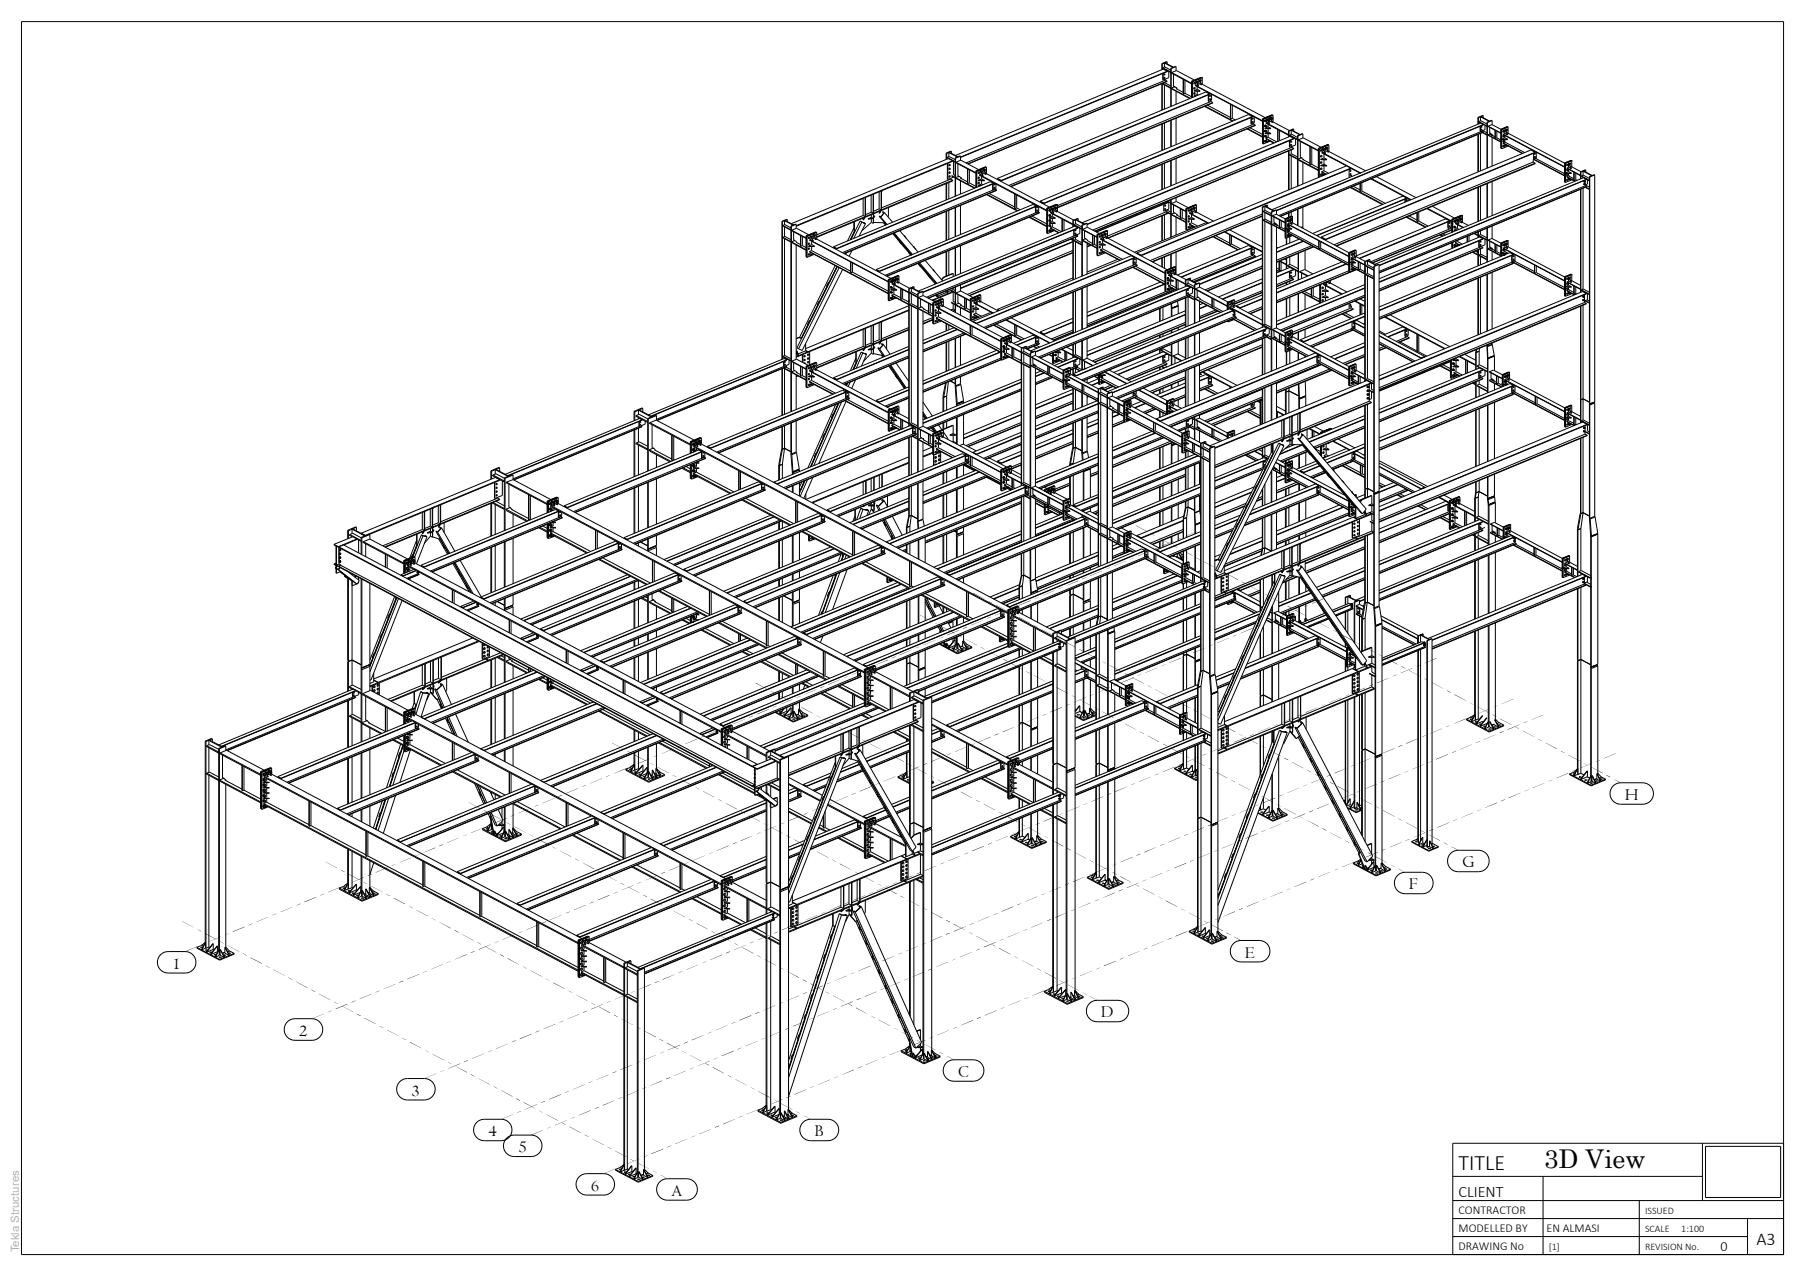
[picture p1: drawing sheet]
<svg xmlns="http://www.w3.org/2000/svg" width="420mm" height="297mm" viewBox="0 0 420 297" stroke-linecap="round" stroke-linejoin="round" font-family="sans-serif">
<defs><g id="words">
<text font-size="6" x="359.3" y="271.8">3D View</text>
<text font-size="5.1" x="339.4" y="272.4">TITLE</text>
<text font-size="4.2" x="408.7" y="289.8">A3</text>
<g font-size="4">
<text x="378.1" y="186.2">H</text>
<text x="340.3" y="201.9">G</text>
<text x="327.9" y="207">F</text>
<text x="40.1" y="225.5">1</text>
<text x="289.7" y="222.9">E</text>
<text x="256.2" y="236.8">D</text>
<text x="69.6" y="241.1">2</text>
<text x="222.9" y="250.7">C</text>
<text x="95.8" y="255">3</text>
<text x="113.7" y="264.5">4</text>
<text x="120.6" y="268.2">5</text>
<text x="189.6" y="264.5">B</text>
<text x="137.5" y="277.2">6</text>
<text x="156.3" y="278.3">A</text>
</g>
<text font-size="3.7" x="339.4" y="278.5">CLIENT</text>
<text font-size="3.3" x="400.3" y="291.3">0</text>
<g font-size="2.8">
<text x="339.4" y="286.8">MODELLED BY</text>
<text x="339.4" y="282.6">CONTRACTOR</text>
<text x="359.9" y="286.8">EN ALMASI</text>
<text x="339.4" y="291">DRAWING No</text>
</g>
<text font-size="2.7" fill="#b2b2b2" x="4.5" y="291.5" transform="rotate(-90 4.5 291.5)">Tekla Structures</text>
<g font-size="2.3">
<text x="382.8" y="286.7">SCALE</text>
<text x="382.8" y="282.5">ISSUED</text>
<text x="391.2" y="286.7">1:100</text>
<text x="360.4" y="290.9">[1]</text>
<text x="382.8" y="290.9">REVISION No.</text>
</g>
</g></defs>
<g fill="none" stroke="#000" stroke-width=".23">
<path d="M5 5h410v287h-410zM270.3 14.8l.1 .1M270.3 14.8v1.5M270.3 19.5v6.2M270.4 14.9v1.3M270.4 19.4v6.2M270.6 17.1v1.5M270.6 15.8l.4-.2 1.4 .7M270.6 15.8l-.1 .1 1.9 1v-.2M270.6 15.8l1.8 .9M270.6 19.4l.4-.1 1.4 .7M270.6 19.4l-.1 .1 1.9 1.1"/>
<path d="M270.6 19.4l1.8 1M270.8 17.4l.1 .1M270.8 17.4h.1M270.8 18.2l.1 .1M270.8 18.2h.1M270.8 17.2v.2M270.8 17.2h.3M270.8 17.2l.1 .1M270.8 18v.2M270.8 18h.1M270.9 17.4v.1M270.9 18.2v.1"/>
<path d="M270.9 17.3v.1M270.9 18v.2M270.9 14.6l2.1 1.1zM270.9 14.6v1M270.9 16.1v.2M270.9 19.2v.1M270.9 19.8v5.6M271.1 17.2l-.2 .3M271.1 17.2l-.2 .1M271.1 18h-.3M271.1 18l-.2 .3M271.1 18h-.2"/>
<path d="M271.1 18.7l-46.4 19.2M271.1 18.7l.5 .2M271.1 18.4v.3M271.6 16.6l-48.1 20.1M271.6 14.4v.5M271.6 18.9l-46.3 19.3M271.6 18.9l-46.4 19.2M271.6 16.6l-48.1 20M271.6 16.6l-.9-.5-48.4 20.1M271.6 14.4l-1.2 .5M271.6 14.4l-1.3 .4M271.7 16.5l-.1 .1"/>
<path d="M271.8 16.5l-.2 .1M271.9 16.7v1.4l-1.3 .5M272.4 16.7h.1M272.4 15.9l.1 .1M272.4 15.9v8.9M272.5 16v8.7M272.6 16.9l-.1 .1 4.7 2.5M272.6 16.9l1.1-.5 4.2 2.2M272.6 16.9l4.6 2.5M273 17.3v2.8l.6 .3M273.6 15.5l-1.2 .4M273.6 15.5v1"/>
<path d="M273.6 15.5l-1.1 .5M275.3 18.5l.1 3.3M275.4 18.5v3.3M275.7 18.7v3M277.2 18.9l.3 .1M277.2 18.9v3.9M277.5 19v3.7M277.7 19.4l.2 .2M277.7 19.4h.1M277.8 19.2l-.1 .2M277.8 19.2l.1 .1M277.8 19.4l.1 .2"/>
<path d="M277.9 19.3l-.1 .1M278 19.2h-.2M278 19.2l.1 .1-.2 .3M278 19.2l-.1 .1M278.1 19.9l15.7 8.2M278.1 19.9l15.7 8.3M278.2 18.8v.9l.6 .4M278.2 18.8l.6 1.3M278.3 19.8l-.2 .1M278.4 19.1l.2 .2M278.4 19.1h.2M278.5 18.9l-.1 .2"/>
<path d="M278.5 18.9l.1 .1M278.6 19.1v.2M278.6 19v.1M278.8 18.9l-.2 .1M278.8 18.9h-.3M278.8 18.9v.3l-.2 .1M278.9 18.5v.9l.7 .4M278.9 18.5l.7 1.3M279 19.5l-.3 .1M279.1 18.8l.2 .2M279.1 18.8h.1M279.2 18.6l-.1 .2"/>
<path d="M279.2 18.6l.1 .1M279.2 18.8l.1 .2M279.3 18.7l-.1 .1M279.5 18.6h-.3M279.5 18.6v.3l-.2 .1M279.5 18.6l-.2 .1M279.5 19.5l14.9 7.9M279.6 18h.1M279.6 18l-2.2 1v3.7M279.7 18.1l-.2-.1-2.3 .9M279.7 18.1l-2.2 .9M279.7 18.1v1.5"/>
<path d="M220.1 35.6v1.5M220.1 35.6l.2 .1M220.3 35.7v1.3M220.4 36.6l.5-.2 1.3 .8M220.4 36.6l-.1 .1 .3 .2M220.4 36.6l1.8 1M220.4 38.1v3.6l.2 .1M220.6 38v3.8M220.6 36.9l-36.5 15.2M220.6 36.9l1.1 .5M220.8 35.5l2 1zM220.8 35.5v1"/>
<path d="M220.8 39.3l.1 .2M220.8 38.4l.1 .2M220.8 39.3l.1 .1M220.9 39.2h.2M220.9 38.3h.2M220.9 38.3l-.1 .1M220.9 38.3v.1M220.9 39.2l-.1 .1M220.9 39.2h.1M220.9 39.4v.1M220.9 38.4v.1M220.9 39.2v.2"/>
<path d="M221.1 38.3v.1l-.2 .2M221.1 38.3l-.2 .1M221.1 39.2v.1l-.2 .2M221.1 39.2h-.2M221.4 35.2l-1.1 .5M221.4 35.2l-1.3 .4M221.4 35.2v.5M221.7 37.4h.1M221.7 37.4v.1M221.7 37.5l-36.4 15.2M221.7 37.4l-36.4 15.1M221.7 37.4l.5 .4"/>
<path d="M221.7 37.5h.1M221.9 37.5v3.1l.3 .2M222.2 37.6v.1M222.2 36.7l.1 .1M222.2 36.7v9M222.2 37.5v.1M222.3 36.8v8.8M222.4 37.8l1.2-.5 4.1 2.2M222.4 37.8h-.1l4.8 2.5M222.4 37.8l4.7 2.4M222.9 38.1v2.9M223.5 36.4l-1.2 .4"/>
<path d="M223.5 36.4l-.1-.1-1.2 .4M223.5 36.4v.9M225.1 39.3l.1 3.4M225.2 39.3v3.4M225.6 39.5v3l-.4 .2M227.1 39.7v4M227.1 39.7l.1 .1M227.2 39.8v3.8M227.2 39.8l.1 .1M227.3 39.9v3.7M228 39.7v.9l.7 .3M228 39.7l.7 1.2"/>
<path d="M228.3 40l.1 .1M228.3 40h.1M228.3 39.7v.3M228.3 39.7h.3M228.3 39.7l.1 .1M228.4 39.8l-.1 .2M228.6 39.7l.1 .2-.3 .2M228.6 39.7l-.2 .1M228.7 39.4v.9l.7 .3M228.7 39.4l.7 1.2M229 39.7l.2 .1M229 39.7h.1"/>
<path d="M229.1 39.5l-.1 .2M229.1 39.5h.2M229.1 39.5h.1M229.1 39.7l.1 .1M229.2 39.5l-.1 .2M229.3 39.5v.2l-.1 .1M229.3 39.5h-.1M229.4 38.9l-2.3 .8M229.4 38.9l-2.2 .9M229.4 38.9h.1M229.5 38.9l-2.2 1M229.5 38.9v1.6"/>
<path d="M270.3 28.9v6.1M270.3 38.3v5.9M270.4 28.8v6.2M270.4 38.2v5.9M270.9 28.6v6.2M270.9 38v5.9M272.4 20.4v.1M272.4 20.4h.1M272.4 28v6.2M272.4 37.4v5.9M272.5 20.5l4.3 2.4M272.5 20.5l4.5 2.4"/>
<path d="M272.5 28v6.1M272.5 37.4v5.8M273.1 20.1h.1M273.1 20.1l.2 .1M273.3 20.2h.1M273.3 20.2l-.8 .3M273.6 20.6h.1M273.6 20.4h.1M273.6 20.4v.2M273.6 20.6l1.7 .9M273.6 21.2v3.1M273.6 27.5v6.2"/>
<path d="M273.6 36.9v5.9M273.7 20.6h.1M275.7 21.7l1.5 .8M275.7 21.7l-.3 .1M277.7 20.6l.2 .2M277.7 20.6l.1 .1M277.7 21.8l.2 .2M277.7 21.8h.1M277.8 20.4l-.1 .2M277.8 20.4h.2M277.8 20.4h.1M277.8 21.6l-.1 .2"/>
<path d="M277.8 21.6h.2M277.8 21.6h.1M277.8 20.7l.1 .1M277.8 21.8l.1 .2M277.8 21.1l1.4 .1M277.8 22.3l.3 .1M277.8 22.3h.5M277.9 20.4l-.1 .3M277.9 21.6l-.1 .2M278 20.4l.1 .1-.2 .3M278 20.4h-.1M278 21.6l.1 .1-.2 .3"/>
<path d="M278 21.6h-.1M278.6 20.2v.6M278.6 21.2v.8M278.6 20.8l-.8 .3M278.6 20.8l.6 .4M278.6 22l-.8 .3M278.6 22l.2 .1M280.2 24.8l6.6 3.4M280.4 24.7l6.5 3.4M280.9 24.5l5.4 2.8M281.1 22.1l.1 1.5M281.2 22.1v1.5"/>
<path d="M281.3 21.7h-.2M281.3 21.7l-.1 .1M281.4 22.3l.2 .2M281.4 23.2h.1M281.4 23.2l.2 .1M281.4 21.9l-48.4 20.1M281.4 21.9l-48.4 20.2M281.4 21.9l-.9-.5-48.4 20.1M281.5 22.2l-.1 .1M281.5 22.2h.1M281.5 23.2l.1 .1M281.5 23l-.1 .2"/>
<path d="M281.5 23l.2 .1-.1 .2M281.5 23h.1M281.6 22.2l-.1 .2M281.6 23l-.1 .2M281.6 21.8l-.2 .1M281.6 22.2h-.1M281.6 22.2v.3M281.6 22.2h.1M281.6 23h.1M281.7 21.8l-.3 .1M281.8 23.6l-47.1 19.6M281.8 23.6l.4 .3"/>
<path d="M281.8 23.4v.2M281.9 22v1.3l-.7 .3M282.2 23.9l-47 19.6M282.2 23.9l-47.1 19.5M286.3 24.3v3.4M286.7 27.6l.7 .3M286.7 24.5v3.1M286.7 27.6l-.4 .1M290.2 30l3.6 1.9M290.3 30l3.5 1.8M290.9 29.8l2.9 1.5M291.1 27.3l.1 1.6"/>
<path d="M291.2 27.3v1.6M291.3 26.9l-.2 .1M291.3 27h-.2M291.3 28.4l.2 .1M291.3 27.6l.2 .2M291.3 27.6h.1M291.3 28.4h.1M291.4 27.1l-.9-.4-48.5 20.1M291.4 27.1v.2l-48.5 20.1M291.4 27.1l-48.5 20.2M291.4 27.5h.2M291.4 28.3h.2"/>
<path d="M291.4 27.5l-.1 .1M291.4 27.5h.1M291.4 27.6l.1 .2M291.4 28.3l-.1 .1M291.4 28.3h.1M291.4 28.4l.1 .1M291.5 27.5l-.1 .1M291.5 28.3l-.1 .1M291.5 27.1h-.1M291.6 27.5l-.1 .3M291.6 27.5h-.1M291.6 28.3l-.1 .2"/>
<path d="M291.6 28.3h-.1M291.6 27.1l-.2 .1M291.7 28.9l.4 .2M291.7 28.7v.2M291.7 28.9l-45.7 19M291.8 27.3v1.3l-.6 .3M292.1 29.1l-46.1 19.3M292.1 29.1l-46.1 19.2M293.8 27.6v.1M293.8 27.6v5.8M293.8 33.4h.1M293.8 27.7v5.7"/>
<path d="M293.8 33.4l.2 .1M294 27.8v5.7M294.3 28.1h.1M294.3 28.2h.1M294.3 29.4h.1M294.3 30.6h.1M294.3 28.2v.1M294.3 31.8h.1M294.3 28.1v.1M294.3 28.1v.2M294.3 29.3v.1M294.3 29.3v.2"/>
<path d="M294.3 30.5v.1M294.3 31.7v.1M294.3 31.7l.1 .2M294.3 32.9v.1M294.3 32.9v.2M294.3 28.3h.1M294.3 29.5h.1M294.3 33h.1M294.3 29.8l1.4 .1M294.3 30.4v.1M294.3 31l1.4 .1M294.3 31.6v.2"/>
<path d="M294.3 32.8v.2M294.3 28v.1M294.3 28v.2M294.3 29.2v.2M294.3 30.3v.3M294.3 31.5v.3M294.3 32.7v.3M294.3 28.3l.1 .1M294.3 28h.1M294.3 29.2h.1M294.3 29.2v.1M294.3 30.6l.1 .1"/>
<path d="M294.3 30.3l.1 .1M294.3 30.3v.2M294.3 31.5l.1 .1M294.3 31.5v.2M294.3 33.1h.1M294.3 32.7l.1 .1M294.3 32.7v.2M294.3 29.1h.1M294.3 28.2l.1 .2M294.3 29.4l.1 .1M294.3 31.8l.1 .1M294.3 33l.1 .1"/>
<path d="M294.4 31.5h-.1M294.4 31.5h.1M294.4 32.7h-.1M294.4 32.7h.1M294.4 27.9l-.1 .1M294.4 30.3h.1M294.4 30.3h-.1M294.4 28l-.1 .2M294.4 29.2l-.1 .2M294.4 30.4l-.1 .2M294.4 31.6l-.1 .2M294.4 32.8l-.1 .2"/>
<path d="M294.5 29.1l-.2 .2M294.5 27.9h-.2M294.5 30.3h-.2M294.5 27.9l.1 .1M294.5 27.9l-.2 .1M294.5 29.5h.1M294.5 29.1l.1 .1M294.5 29.1l-.2 .1M294.5 30.6l.1 .1M294.5 30.3h.1M294.5 31.8l.1 .1M294.5 31.5h.1"/>
<path d="M294.5 31.5h-.2M294.5 33l.1 .1M294.5 32.7h.1M294.5 32.7h-.2M294.5 32.2l.1 .2 1.8 .9M294.5 32.2l2 1.1M294.6 29.2v.1M294.6 30.7h.1M294.6 28.1h.1M294.6 30.4v.1M294.6 32.8h.1M294.6 28.3h.1"/>
<path d="M294.6 29.5h.1M294.6 30.6h.1M294.6 31.9h.1M294.6 33.1h.1M294.6 28.6l-.1 .1 5.3 2.8-.1-.2M294.6 28.6l5.1 2.7M294.6 28l-.1 .3M294.6 28.3l-.2 .1M294.6 28h-.2M294.6 29.5h-.2M294.6 29.2l.1 .1M294.6 29.2h-.2"/>
<path d="M294.6 30.6v.1M294.6 30.7h-.2M294.6 30.3v.2M294.6 30.3l-.2 .1M294.6 31.9h-.2M294.6 31.5v.2M294.6 31.5l-.2 .1M294.6 33.1h-.2M294.6 32.7v.2M294.6 32.7l-.2 .1M294.6 29.3h.1M294.6 30.5h.1"/>
<path d="M294.6 29.3v.2M294.6 30.5v.2M294.6 31.7v.2M294.6 32.8v.3M294.6 28.1v.2h-.1M294.6 29.4v.1M294.6 31.8h.1M294.6 32.8v.1M294.6 32.9v.2M294.7 29.3l-.1 .1M294.7 27.6l.7 1.2M294.7 27.6v.8l.7 .4"/>
<path d="M294.7 32.4v.7M294.8 28.5l-.2 .1M294.9 27.9h.2M294.9 27.9l.1 .1M295 27.9h.1M295 27.9v.1M295 28h.1M295 27.7h.1M295 27.7v.1M295 27.7l-.1 .2M295 28l.1 .1M295 27.7h.3"/>
<path d="M295.1 32l2 1M295.1 32l-.6 .2M295.1 29.5l-.8 .3M295.1 29.5l.6 .4M295.1 30.7l-.8 .3M295.1 30.7l.6 .4M295.1 27.9v.2M295.1 29v.5M295.1 30v.7M295.1 31.2v.8M295.1 27.6h.1M295.1 32.8h.1"/>
<path d="M295.1 27.6l-.2 .3M295.1 27.7v.2M295.2 27.9v.1M295.2 28h.1M295.2 32.7h.1M295.2 32.8h.1M295.2 27.9h.1M295.2 32.7l-.5 .4M295.2 32.7v.1M295.3 27.8h.1M295.3 28l-.2 .1M295.3 32.8h-.2"/>
<path d="M295.3 28h.1M295.3 32.8h.1M295.3 27.7l.1 .1M295.3 27.7h-.2M295.4 27.8h.1M295.4 27.8l-.2 .1M295.4 27.9l-.1 .1M295.4 27.3l.7 1.2M295.4 27.3v.8l.7 .4M295.4 32.8h.1M295.5 28.2l-.3 .2M295.5 32.8l-1.5 .7"/>
<path d="M295.7 27.6h.1M295.7 27.6v.1M295.7 27.5v.2M295.7 27.4v.1M295.7 27.7l.2 .1M295.7 27.4h.3M295.7 27.4h.2M295.7 27.4v.2M295.8 27.3h.1M295.8 27.6l.1 .2M295.9 27.3h.1M295.9 27.3l-.2 .2"/>
<path d="M295.9 27.4l-.1 .2M295.9 27.7h.1M296 27.7h.1M296 28.3l4 2.1M296 27.5h.1M296 27.7l-.1 .1M296 27.4l.1 .1M296 27.4h-.1M296.1 27.5h.1M296.1 27.5l-.1 .2M296.1 26.8h.1M296.1 26.8l-2.3 .8"/>
<path d="M296.1 26.8l-2.3 .9M296.2 26.8l-2.4 .9 .2 .1M296.2 26.8l-2.2 1M296.2 26.8v1.6M297.3 30.1v2.8M297.3 30.2v2.7M297.7 30.3v2.5M299.8 31.2l-.1 .1M299.8 30.5h.1M299.8 30.5v1.4M299.8 35.1v9.1M299.9 30.5v1.3"/>
<path d="M299.9 35.1v9.1M300 32.8l.1 1.5M300.1 36l-.1 .1 1.9 .9-.1-.1M300.1 36l.4-.2 1.4 .7M300.1 36l1.7 .9M300.1 31.5l.4-.3 1.4 .8M300.1 31.5l1.8 1.1M300.1 31.5l1.7 .9M300.1 32.7v1.6M300.3 33l.1 .1M300.3 33.8l.1 .1M300.3 32.9h.1"/>
<path d="M300.3 32.9v.1M300.3 33.7v.1M300.3 33.7h.2M300.3 33.7h.1M300.4 33.1h.1M300.4 33.9h.1M300.4 32.9v.2M300.4 33.7v.2M300.4 30.3l2.1 1zM300.4 30.3v1M300.4 31.7v.2M300.4 34.9v.9"/>
<path d="M300.4 36.3v7.7M300.5 32.8l-.2 .1M300.5 32.8l-.1 .3M300.5 32.8l-.1 .1M300.5 33.7l-.1 .2M300.5 33.7h-.1M300.6 34.1v.2M300.6 34.3l-46.3 19.2M300.6 34.3l.4 .2M301 30.1l-1.2 .4M301 30.1v.4M301 32.2v.1l-48.1 20"/>
<path d="M301 34.5l-46.2 19.3M301 30.1l-1.1 .4M301 32.2l-.9-.5-48.3 20.2M301 34.5l-46.3 19.3M301 32.2l-48.1 20M301.2 32.2h-.2M301.3 32.2l-.3 .1M301.5 32.3v1.4l-1.4 .6M301.8 36.9h.1M301.8 32.4l.1 .1M301.9 32.3l-.1 .1M301.9 31.6h.1"/>
<path d="M301.9 31.6v11.7M302 37l.1 .2 4.6 2.5M302 37l4.7 2.6M302 31.6v11.7M302.1 32.6l1.1-.5 4.2 2.2M302.1 32.6h-.1l4.7 2.5M302.1 32.6l4.6 2.4M302.6 32.9v3.7l.6 .5M302.6 36.7h.1M302.6 36.7h.2M302.8 36.7h.1M302.8 36.7l-.8 .3"/>
<path d="M303.1 31.2l-1.1 .4M303.1 31.2l-1.2 .4M303.1 31.2v.9M303.1 37.8v5M303.2 37.1h.1M303.2 37.1l1.6 .9M304.8 34.1v4.3M304.8 34.2v4.2M305.2 38.2l1.5 .9M305.2 34.3v3.9l-.4 .2M306.7 34.5l.3 .2M306.7 34.5l.1 6.7"/>
<path d="M307 34.7v6.5M307.2 36.4l.2 .2M307.2 36.4h.1M307.2 37.9l.2 .2M307.2 35l.2 .2M307.2 35l.1 .1M307.2 37.9h.1M307.2 39.3l.2 .2M307.3 36.2l.1 .1M307.3 39.5h.1M307.3 39.2h.1M307.3 36.2l-.1 .2"/>
<path d="M307.3 38.5l1.4 .1M307.3 37.1h1.4M307.3 34.8l-.1 .2M307.3 34.8h.3M307.3 34.8l.1 .1M307.3 35.1l.1 .1M307.3 36.4l.1 .2M307.3 37.7l-.1 .2M307.3 37.7h.3M307.3 37.7h.1M307.3 37.9l.1 .2M307.3 39.2l-.1 .1"/>
<path d="M307.4 39.2l-.2 .1M307.4 34.9l-.1 .2M307.4 36.3l-.1 .1M307.4 37.7l-.1 .2M307.5 40l.1 .2M307.5 40l1.1 .6M307.6 36.2l-.2 .1M307.6 39.1l-.3 .1M307.6 37.7v.1l-.2 .3M307.6 34.8v.4h-.2M307.6 34.8l-.2 .1M307.6 36.2h-.3"/>
<path d="M307.6 36.2v.3l-.2 .1M307.6 37.7h-.2M307.6 39.1v.4h-.2M307.6 39.1l-.2 .1M307.6 35.5l-.1 .1 5.8 3M307.6 35.5l9 4.8M307.7 34.5v.8l.7 .4M307.7 34.5l.7 1.2M307.8 35.4l-.2 .1M307.9 34.8h.1M307.9 34.8l.2 .1M308 34.5l-.1 .3"/>
<path d="M308 34.5h.3M308 34.5l.1 .1M308 34.8l.1 .1M308.1 38.2l.6 .4M308.1 38.2l-.8 .3M308.1 36.7l-.8 .4M308.1 36.7l.6 .4M308.1 39.7l-.6 .3M308.1 39.7l1.1 .6M308.1 35.9v.8M308.1 37.2v1M308.1 38.6v1.1"/>
<path d="M308.1 34.6l-.1 .2M308.3 34.5v.4h-.2M308.3 34.5l-.2 .1M308.4 34.2v.8l.7 .4M308.4 34.2l.7 1.2M308.5 35.1l-.3 .2M308.7 34.5l.1 .1M308.7 34.6h.1M308.7 34.2v.3M308.7 34.2h.2M308.7 34.2l.1 .1M308.8 34.3l-.1 .2"/>
<path d="M308.9 34.2l.1 .2-.2 .2M308.9 34.2l-.1 .1M309 35.2l8.7 4.5M309.1 33.7l-2.4 .8M309.1 33.7l-2.3 .9v6.6M309.1 33.7h.1M309.2 33.7l-2.3 .9v6.6M309.2 33.7l-2.2 1M309.2 33.7v1.6M313.3 38.6l-48.8 20.3M313.3 38.6l1 .6M313.8 39.5h.1"/>
<path d="M313.9 39.5v1.6M314.1 39.8l.1 .1M314.1 39.8h.1M314.1 39.7v.1M314.1 39.7h.1M314.2 39.8v.1M314.2 39.7v.1M314.3 39.2l2.1 1.1M314.3 39.2l-48.8 20.3M314.3 39.2l-48.8 20.2M314.3 39.6l-.2 .1M314.3 39.6l-.1 .3"/>
<path d="M314.3 39.6l-.1 .1M314.5 39.2l-.6 .3M343.9 27.3l.1 .1M343.9 27.3v1.6M343.9 31.3v8.7M344 27.4v1.5M344 31.2v8.8M344.1 28.3l1.9 1.1M344.1 28.3l.5-.2 1.4 .8M344.1 28.3l1.8 1M344.4 29.4l.1 1.2M344.5 27.2v.9"/>
<path d="M344.5 28.6v.1M344.5 29.3v1.3M344.5 31v8.8M344.5 27.2l2.1 1zM344.5 28.7l-48.5 20.1M344.6 29.6l.1 .1M344.6 29.6h.1M344.6 30.2v.1M344.6 30.2l.1 .1M344.6 29.5h.1M344.6 29.5h.2M344.6 29.5v.1"/>
<path d="M344.6 30.3h.1M344.6 30.1v.1M344.7 29.5l-.1 .1M344.8 30.1h-.2M344.8 29.5l-.1 .2M344.8 29.5h-.1M344.8 30.1l-.1 .2M344.8 30.1l-.2 .1M344.8 30.5l-47.2 19.7M344.8 30.5l.3 .2M344.8 30.4v.1M344.9 30.9l1.1 .6"/>
<path d="M345 30.4l1 .5M345 30.8l.9 .5M345.1 29h.1M345.1 26.9l-1.1 .5M345.1 26.9l-1.2 .4M345.1 26.9v.5M345.1 30.7l-47.2 19.7M345.1 30.7l-47.2 19.6M345.5 29.2v1l-1 .4M345.9 31.3l.1 .1M345.9 29.3l.1 .1M346 28.4l.1 .1"/>
<path d="M346 28.4v10.8M346 31.3h-.1M346 29.2l-.1 .1M346.1 28.5v10.6M346.2 31.4l3 1.6M346.2 31.4l3 1.7M346.2 29.4l3 1.6M346.2 29.4l.9-.4 2.1 1.1M346.2 29.4l3 1.5M346.6 31.2h.1M346.6 29.7v1.3l.7 .5M346.6 31.2l-.4 .2"/>
<path d="M346.6 31.2l1.3 .7M346.6 31.2l.6 .3M346.7 31h.1M346.7 31.2l.5 .3M346.7 31l.1 .1M346.8 31.1l-.1 .1M346.8 31.1h.1M347.2 31.5h.1M347.2 28.1l-1.1 .4M347.2 28.1l-1.2 .3M347.2 28.1v.9M347.2 32v6.6"/>
<path d="M347.3 31.5h.1M347.9 30.3v1.9M348.3 32.1l.9 .5M348.3 30.6v1.5M348.3 32.1l-.4 .1M349.2 32.3h.1M349.2 30.1l.1 4.4M349.2 30.1l.2 .1M349.2 32v.3M349.3 30.1v4.4M349.3 34.5h.1M349.3 34.5l.1 .1"/>
<path d="M349.4 32.4h1.4M349.4 30.2v2.2M349.4 32.5v2.1M349.7 30.6l.2 .2M349.7 33.3l4.5 2.4M349.7 30.6l.1 .1M349.7 31.8h.1M349.7 30.6h.1M349.7 31.7l.2 .2M349.7 31.7l.1 .1M349.7 32.9l.2 .2M349.7 32.9h.1"/>
<path d="M349.7 34l.1 .1M349.7 33.3l4.6 2.4M349.8 30.7h.1M349.8 31.2l14.2 7.7M349.8 31.2l14.2 7.6M349.8 31.8h.1M349.8 30.4l.1 .1M349.8 32.7l-.1 .2M349.8 30.4l-.1 .2M349.8 31.6l-.1 .2M349.8 30.6l.1 .2M349.8 31.8l.1 .1"/>
<path d="M349.8 31.6h.1M349.8 32.9l.1 .2M349.8 32.7l.1 .1M349.8 34.1l.1 .1M349.8 33.9h.1M349.8 33.9l-.1 .1M349.8 33.8l-.1 .3 .2 .1M349.8 31.5h.1M349.8 30.3l-.1 .3M349.8 31.5l-.1 .3M349.8 30.3h.1M349.8 31.5l-.1 .2"/>
<path d="M349.8 33.8l-.1 .2 .1 .2-.1-.2M349.9 30.5l-.1 .1M349.9 31.6l-.1 .2M349.9 32.8l-.1 .1M349.9 33.9l-.1 .2M349.9 30.3h.1M349.9 31.5h.1M349.9 32.6h.1M349.9 30.3l.1 .1M349.9 33.8h.1M349.9 32.6l-.2 .4 .1-.3M349.9 32.6l-.1 .1"/>
<path d="M349.9 34.1l.1 .1M349.9 33.8h-.1M349.9 30.3l-.1 .1M349.9 31.5l.2 .2M349.9 31.5l-.1 .1M349.9 32.6l.1 .1M349.9 33.8l.2 .1M349.9 33.8l-.1 .1M350 34.2h.1M350 34.2h-.1M350 31.7l-.1 .1zM350 31.8l-.1 .1"/>
<path d="M350 32.8l-.1 .2zM350 31.6h-.1M350 30.5l.1 .1M350 30.7l-.1 .1M350 30.4l.1 .1M350 30.4l-.1 .1M350 33l-.1 .1M350 32.7l.1 .1M350 32.7l-.1 .1M350 33.9h-.1M350.1 30.5h.1M350.1 30.5l-.2 .2 .2-.1"/>
<path d="M350.1 33.9l-.2 .2M350.1 33.9v.1M350.1 34h.1M350.1 34l-.1 .2M350.1 32.1l.7 .3M350.1 30.2v.9l.7 .3M350.1 31.5v.6M350.1 32.5v.6M350.1 33.6v.4M350.1 32.1l-.7 .3M350.1 30.2l.7 1.2M350.1 33.1l-.4 .2"/>
<path d="M350.1 33.1l4.7 2.4M350.2 31.1l-.4 .1M350.4 30.3l.2 .2M350.5 33.9h.1M350.5 33.8l-.4 .2M350.5 33.7l-.4 .3M350.5 30.1l-.1 .2M350.5 30.1l.1 .1M350.5 33.8l.1 .1M350.5 33.8h.1M350.5 30.1h.1M350.5 30.1l-.1 .3 .2 .1"/>
<path d="M350.5 30.1l-.1 .2 .1 .1M350.6 30.2l-.2 .1M350.6 30.1h.1M350.6 33.8h.1M350.6 30.9l13.4 7.1M350.6 30.1h-.1M350.6 33.8l.1 .1M350.7 33.9h.1M350.7 30.1l-.1 .1M350.7 30.4l-.1 .1M350.7 30.1l.1 .2M350.7 33.9h-.1"/>
<path d="M350.7 30.2v.2M350.7 30.2v.1M350.7 30.3v.1M350.7 30.3h.1M350.7 30.4h.1M350.8 30.3h-.1M350.8 29.5h.1M350.8 29.5l-1.6 .6M350.8 29.5l-1.5 .6M350.9 34h.1M350.9 29.6l-1.6 .5M350.9 29.6l-1.5 .6"/>
<path d="M350.9 29.6v1.4M350.9 34l-1.5 .6M356.7 37l.1 .1M356.7 37.7l.5 .3M356.7 37.7l-46.3 19.3M356.8 37.1l7.2 3.8M356.8 35.7v1.4M356.9 37l7.1 3.8M357 36.6l.1 .1M357 35.8l.1 .1M357 36.6h.1M357 35.2h-.2"/>
<path d="M357 35.2l-.1 .1M357 36.4l.1 .1M357 36.4h.3M357 35.7v.1M357 35.7h.1M357 36.4v.2M357.1 35.7l-.1 .2M357.1 36.5l-.1 .1M357.2 38l-46.3 19.2M357.2 35.4l-48.8 20.4M357.2 38v.1l-46.2 19.2M357.2 35.4l-1-.5-48.8 20.3"/>
<path d="M357.2 35.4l-48.8 20.3M357.3 35.6l-.3 .1M357.3 36.4l-.2 .1M357.3 35.3l-.2 .1M357.3 35.6l-.2 .3M357.3 35.6l-.2 .1M357.3 36.4l-.2 .3M357.3 36.9l6.7 3.5M357.3 36.9h.1M357.3 36.9l-.6 .2v.6M357.5 35.4v1.4l-.7 .3M364 39.9v.2"/>
<path d="M364 37.9l.1 4.5M364 37.9l.1 .1M364.1 38v4.4M364.2 38v.1M364.2 38v4.4M364.2 38.1v2.1M364.5 38.4l.2 .2M364.5 38.4l.1 .1M364.5 39.6l.2 .1M364.5 39.6h.1M364.6 38.3l-.1 .1M364.6 38.3h.2"/>
<path d="M364.6 38.3h.1M364.6 39.4l-.1 .2M364.6 39.4h.2M364.6 39.4l.1 .1M364.6 38.5l.1 .1M364.6 39.6l.1 .1M364.6 39.1l3.1 1.8M364.6 39.1l3.1 1.7M364.7 38.3l-.1 .2M364.7 39.5l-.1 .1M364.8 38.3l-.1 .3M364.8 38.3h-.1"/>
<path d="M364.8 39.4l-.1 .3M364.8 39.4l-.1 .1M365 38v.9l.6 .4M365 39.4v.5M365 39.9l-.8 .4M365 39.9l.6 .4M365 38l.6 1.3M365 38.9l-.4 .2M365.2 38.1l.1 .2M365.3 38l-.1 .1M365.3 38.3h.1M365.3 38h.2"/>
<path d="M365.3 38h.1M365.4 38.8l2.4 1.2M365.5 38h-.2M365.5 38v.1l-.2 .2M365.6 37.4h.1M365.6 37.4l-1.6 .5M365.6 37.4l-1.5 .6M365.6 37.4l-1.4 .6M365.6 37.4l.1 .1M365.7 37.5v1.4M365.7 37.5l-1.5 .6M368.3 39.8l2.2 1z"/>
<path d="M368.3 39.8v1M369 39.6l-1.2 .4M369 39.6l-1.3 .4M369 39.6v.5M181.9 51.5l.1 .1M181.9 51.5v32.1M182 51.6v32M182.2 52.5l.4-.2 1.4 .7M182.2 52.5l1.8 1.1v-.1M182.2 52.5l1.8 1M182.2 55.2l.4-.2 1.4 .8M182.2 55.2l1.8 1.1"/>
<path d="M182.2 55.2l1.8 1M182.5 51.3l2.2 1.1zM182.5 51.3v1M182.5 52.8v2.3M182.5 55.5v27.3M183.2 51.1l-1.3 .4M183.2 51.1l-1.2 .5M183.2 51.1v.5M184 56.2v.1M184 53.4v.1M184 56.2h.1M184 52.6l.1 .1"/>
<path d="M184 52.6v43.2M184.1 56.3l3.4 1.8M184.1 56.3l3.4 1.9M184.1 52.7v43.1M184.2 53.6l3.3 1.8M184.2 53.6l1.1-.5 2.9 1.5M184.2 53.6l-.1 .1 3.4 1.8M184.7 53.9v2l.6 .3M184.7 55.9h.1M184.7 55.9l.3 .1M184.9 56l-.8 .3M185.3 56.4h.1"/>
<path d="M185.3 52.2v1M185.3 57v26.6M185.3 56.2h.1M185.3 56.4l1 .5M185.3 57.1h.1M185.3 52.2l-1.3 .4M185.3 52.2l-1.2 .5M185.3 56.2v.2M185.5 57.1l-.2 .1M186.3 54.8v2.5M186.7 55v2.1M186.7 57.1l.8 .5"/>
<path d="M186.7 57.1l-.4 .2M187.5 54.9l.3 .1M187.5 54.9v4.9h.2M187.7 59.8h.1M187.7 59.8l.1 .1M187.8 55v4.9M188 55.4l.2 .1M188 59.3h.1M188 59.3l.2 .1M188 57.9l.2 .2M188 55.4l.1 .1M188 56.8l.2 .1"/>
<path d="M188 57.9l.1 .1M188.1 55.2l.1 .1M188.1 58l.1 .1M188.1 56.9h.1M188.1 56.6h.2M188.1 57.7h.2M188.1 57.3l.8-.4 .6 .4M188.1 57.3h1.4M188.1 56.6l-.1 .2M188.1 55.2l-.1 .2M188.1 55.5h.1M188.1 56.6h.1"/>
<path d="M188.1 57.7l-.1 .2M188.1 57.7l.1 .1M188.1 59.1l-.1 .2M188.1 59.1h.2M188.1 59.1h.1M188.1 59.3l.1 .1M188.2 55.3l-.1 .2M188.2 56.6l-.2 .2M188.2 57.8l-.1 .2M188.2 59.1l-.1 .2M188.3 58.5l18.4 9.8M188.3 58.5l18.4 9.9"/>
<path d="M188.3 55.2h-.2M188.3 55.2l.1 .1-.2 .2M188.3 55.2l-.1 .1M188.3 56.6l-.1 .3M188.3 56.6h-.1M188.3 57.7l-.1 .4M188.3 57.7l-.1 .1M188.3 59.1l.1 .1-.2 .2M188.3 59.1h-.1M188.4 55.8l18.3 9.7M188.5 54.8v.9l.7 .4M188.5 54.8l.7 1.3"/>
<path d="M188.5 58.8v.7M188.6 55.7l-.3 .2 18.4 9.7M188.8 55.1l.1 .1M188.8 54.9l.1 .1M188.8 58.3l-.5 .2M188.8 56.2v.8M188.8 57.4v.9M188.8 58.3l9.1 4.8M188.8 55.2h.1M188.8 54.9v.2M188.9 55l-.1 .1M189 59.1h.1l-.6 .4"/>
<path d="M189.1 54.9h-.3M189.1 59l-.6 .5M189.1 54.9l-.2 .3M189.1 54.9l-.2 .1M189.2 54.5v.9l.7 .4M189.2 54.5l.7 1.3M189.2 59.1h.1M189.3 55.5l-.3 .1M189.4 59.2l-1.6 .7M189.5 54.8l.1 .1M189.5 54.6l.1 .1M189.5 54.6v.2"/>
<path d="M189.6 54.9h.1M189.6 54.7v.2M189.8 54.6h-.3M189.8 54.6v.3h-.2M189.8 54.6l-.2 .1M189.8 55.5l17.5 9.3M189.9 54l-2.4 .9M189.9 54l-2.2 1v4.8M189.9 54v.1M189.9 54.1h.1M190 54.1v1.5M190 54.1l-2.2 .9"/>
<path d="M193.9 57.4l.8 .4M193.9 57.4l.8 .5M194.3 57.7l-.1 .2M194.3 57.8h-.1M194.7 57.8v.1M197 58.8l-.2 .4M198.2 58.3l-.6 1.3M198.7 51.6v2.1h.1M198.7 53.1l-1.5 3M198.8 53.7l.2 .1M198.8 51.6v2.1M198.8 53.8l-1 2"/>
<path d="M198.9 53.8l-1 2M200.1 51.5l.4 .2M200.1 51.5l-2.1 4.2M200.5 51.7l-1.9 3.8M200.5 51.7l.9 .4M200.5 51.7l.8 .3M200.8 46.2v4M200.8 50.8v.4M200.8 50.2l.5 .2M200.8 50.2l-10.8 4.4M200.9 51.8l.1 .1M200.9 51.8v.1"/>
<path d="M200.9 51.8l.5 .3M201.2 50.6l-.4 .6M201.3 46h.1M201.3 50.5l-.5 .7M201.3 46v4.4M201.4 46h-.1M201.4 46l-.1 4.4M201.4 52.1l-1.5 2.8M202.7 45.4v4M202.7 49.4l.5 .2M202.7 49.9v.7M202.7 50.9v.8l.5 .3"/>
<path d="M202.7 51.8l-2.1 1.9M202.7 50.6l.4 .2M202.7 50.6l-.7 .3M202.7 49.4l-1.3 .5M203.1 50.8l-1.1 .1M203.2 45.3h.1M203.2 45.3v4.3M203.2 49.8h.1M203.2 49.8v2.2M203.2 45.2h.1M203.2 49.7h.1M203.2 45.2v4.4"/>
<path d="M203.2 49.7v2.3M203.2 45.2v.1M203.2 49.7v.1M203.5 50.2l-.3 .6M203.5 50.2l-.3 .5M203.5 50.2l-.3 .2M204.6 44.7v3.9M204.6 48.6l.4 .2M204.6 50.3l.3 .2M204.6 50.3l1.6 2M204.6 49.2v.5M204.6 50.3h.1"/>
<path d="M204.6 48.6l-1.4 .6M204.9 49l-.3 .7M204.9 50.5l1.5 1.8M205 44.4h.1M205 44.4v4.4M205 49l-.4 .7M205.1 44.4h.1M205.1 44.4l-.1 4.4M205.4 49.3l.4 .2M205.4 49.3l.3 .2-.7 1-.4-.2M205.4 49.3l.2 .3M205.6 51.9l.4 .5"/>
<path d="M205.7 51.7l-.1 .2-2.4-.1M205.7 51.8l.5 .6M205.8 49.5l-.9 1M205.8 49.5l1.9 2.2M206.7 48.3v2.2M207.7 54.4l1.6 1.8M207.9 54.3l1.4 1.8M207.9 54.3l4.2 5M208.1 54.2l4.2 5M209.3 56.2v.1M209.3 56.2l.5 .6M209.3 56.3l.5 .5"/>
<path d="M209.3 53.7l4.3 5M209.4 56l-.1 .2M209.5 56.1l-.2 .2M209.7 56.8l1.8 2M209.8 56.8l.1-.2 1.7 2.1M210.4 54.9h.1M210.4 54.9l.5 .5M210.9 55.4v.1M211.5 58.8l.5 .5M211.5 58.8l.4 .6M211.6 58.7l-.1 .1M211.7 58.8l-.2 .1"/>
<path d="M211.9 59.4h.1M212.1 59.3h.1M212.6 57.5h.1M212.6 57.5l.5 .6M220.1 42.7v3.9M220.1 49.2v6.8M220.1 58.6v5.7M220.3 42.7v3.8M220.3 49.1v6.8M220.3 58.5v5.7M220.8 41.1h.1M220.8 42.5v3.8"/>
<path d="M220.8 48.9v6.8M220.8 58.3v5.7M220.8 40.2l.1 .2M220.8 41.1l.1 .2M220.9 40.9h.2M220.9 40l-.1 .2M220.9 40.9v.1M220.9 40.3v.1M220.9 40h.2M220.9 40v.1M220.9 40.9l-.1 .2M220.9 41.1v.2"/>
<path d="M220.9 40.1l-.1 .1M220.9 41v.1M221.1 40v.2l-.2 .2M221.1 40l-.2 .1M221.1 40.9l-.2 .4M221.1 40.9l-.2 .1M221.2 41.7l.5 .2M221.2 41.7l-16.1 6.7M221.2 41.5v.2M221.4 41l.8 .4M221.4 40.8l.8 .4M221.7 41.9l-31.7 13.2"/>
<path d="M221.7 41.9v.2l-31.7 13.1M221.9 41.2l-1.3 .6M222.2 41.2h.1M222.2 41.2v.2M222.2 48.3v6.8M222.2 57.7v6.5M222.3 48.3v6.8M222.3 57.7v6.4M222.3 41.4l4.6 2.4M222.3 41.4l4.4 2.4M222.9 40.9l.6 .4v.1M222.9 41l.2 .1"/>
<path d="M223.1 41.1h.1M223.1 41.1l-.8 .3M223.5 42.1v3.1M223.5 47.8v6.8M223.5 57.2v6.5M223.5 41.4h.1M223.5 41.4l1.6 .9M225.5 42.5l1.6 .9M227.5 40.3l.2 .1M227.5 41.4l.1 .1M227.5 40.3h.1M227.5 41.4l.2 .2"/>
<path d="M227.5 42.6l.2 .2M227.6 43.1l.7 .1M227.6 41.9l1.5 .1M227.6 43.1l.5 .2M227.6 41.2h.3M227.6 41.2l.1 .1M227.6 40h.3M227.6 40l-.1 .3M227.6 40l.1 .1M227.6 40.3l.1 .1M227.6 41.2l-.1 .2M227.6 41.5l.1 .1"/>
<path d="M227.6 42.8h.1M227.6 42.4l-.1 .2M227.6 42.4h.3M227.6 42.4l.1 .1M227.7 40.1l-.1 .2M227.7 41.3l-.1 .2M227.7 42.5l-.2 .1M227.9 40l.1 .2-.3 .2M227.9 40l-.2 .1M227.9 41.2l.1 .2-.3 .2M227.9 41.2l-.2 .1M227.9 42.4v.4h-.2"/>
<path d="M227.9 42.4l-.2 .1M228 40.7l-.2 .1 15.7 8.3M228 40.7l15.5 8.2M228.1 40.6l-.1 .1M228.4 42.8l-.8 .3M228.4 42.8l.3 .2M228.4 41.7l.7 .3M228.4 41.7l-.8 .2M228.4 41.1v.6M228.4 42.1v.7M228.9 40.3l-.4 .1M229.4 40.3l14.8 7.9"/>
<path d="M229.5 45.3l7.2 3.8M229.7 45.3l7.1 3.7M230.2 45l5.9 3.2M231 42.8l.1 1.4M231.1 42.8v1.4M231.2 42.7l-.8-.4-36.5 15.1M231.2 42.5l-.2 .1M231.2 42.7l-36.5 15.1M231.2 42.7l-36.5 15.2M231.2 43.8l.2 .1M231.2 43h.1M231.2 43.8h.1"/>
<path d="M231.2 43l.2 .1M231.3 42.5l-.2 .1M231.3 43.6h.2M231.3 42.8l-.1 .2M231.3 42.8l.1 .1M231.3 43l.1 .1M231.3 43.6l-.1 .2M231.3 43.6h.1M231.3 43.8l.1 .1M231.4 42.9l-.1 .1M231.4 43.6l-.1 .2M231.5 42.8h-.2"/>
<path d="M231.5 42.8l-.1 .3M231.5 42.8l-.1 .1M231.5 43.6l-.1 .3M231.5 43.6h-.1M231.6 44h.1M231.6 44l.3 .2M231.6 44l-35.6 14.8M231.7 42.8v1.1l-.6 .3M231.9 44.2l-35.5 14.8M231.9 44.2l-35.4 14.9M232.1 41.5l.9 .6M232.1 41.5l.9 .5"/>
<path d="M232.5 41.9h.1M232.5 41.9l-.1 .1M233 42v.1M236.1 45.1l.1 3.5M236.2 45.2v3.4M236.5 48.4l.9 .4M236.6 45.4v3l-.4 .2M239.4 50.6l4.1 2.1M239.6 50.5l3.9 2.1M240.1 50.3l3.4 1.8M240.9 48.1l.1 1.4M240.9 47.8h.2l-.1 .1"/>
<path d="M241 48.1v1.4M241.1 48l-36.5 15.2M241.1 48l-.7-.4-36.5 15.1M241.1 48l-36.5 15.1M241.2 48.3h.1M241.2 48.3l.1 .1M241.2 49l.1 .2M241.2 49l.1 .1M241.2 48.1h.1M241.2 47.8l-.2 .1M241.2 48.1v.2M241.2 48.1h.2"/>
<path d="M241.2 48.9v.1M241.2 48.9h.2M241.2 48.9h.1M241.3 48.3v.1M241.3 49.1v.1M241.3 48.1v.2M241.3 48.9v.2M241.4 48.1l-.1 .3M241.4 48.1h-.1M241.4 48.9l-.1 .3M241.4 48.9h-.1M241.5 49.3h.1"/>
<path d="M241.5 49.3l-35.5 14.8M241.5 49.3l.4 .2M241.7 48.1v1.1l-.7 .3M241.9 49.5l-35.5 14.8M241.9 49.5l-35.6 14.8M242 46.8l.9 .6M242 46.8l.9 .5M242.4 47.1v.1M242.4 47.2h.1M242.5 47.2h.1M242.5 47.2l-.1 .1M242.9 47.3v.1"/>
<path d="M243.5 48.5v5.7l.2 .1M243.5 48.5l.2 .1M243.7 54.3h.1M243.7 48.6l.1 5.8M243.7 48.6h.1M243.8 48.6v5.8M244.1 49.1h.1M244.1 50.1v.2M244.1 52.4v.3M244.1 49v.1M244.1 51.4v.1M244.1 52.6v.1"/>
<path d="M244.1 53.8v.1M244.1 49l.1 .1M244.1 50.2h.1M244.1 50.2v.1M244.1 51.4l.2 .2M244.1 51.4h.1M244.1 52.6l.2 .1M244.1 52.6h.1M244.1 53.8h.1M244.1 51.5h.1M244.1 52.7h.1M244.1 48.9v.2"/>
<path d="M244.1 50.3h.1M244.1 51.2h.3M244.1 49.1l.2 .1M244.1 50h.3M244.1 50.7h1.4M244.1 50.7l1.4 .1v-.1M244.1 51.9h1.4M244.1 52.4h.3M244.1 48.8v.1M244.1 50v.1M244.1 51.2v.1M244.1 52.4v.1"/>
<path d="M244.1 53.6v.1M244.1 50.3l.2 .1M244.1 50l.2 .1M244.1 50v.2M244.1 51.2l.2 .1M244.1 51.2v.2M244.1 52.4h.2M244.1 52.4v.2M244.1 53.9l.2 .1M244.1 53.6h.3M244.1 53.6h.2M244.1 53.6v.2"/>
<path d="M244.2 49.9l-.1 .2M244.2 51.1l-.1 .4M244.2 52.3l-.1 .1M244.2 52.3h.1M244.2 53.5h.1M244.2 49.9h.1M244.2 51.1h.1M244.2 49.1l.1 .1M244.2 50.2l.1 .2M244.2 51.4l.1 .2M244.2 52.6l.1 .1M244.2 53.8l.1 .2"/>
<path d="M244.2 49.9v.1M244.2 51.1v.1M244.2 52.3v.1M244.3 49.9h.1M244.3 51.1h.1M244.3 52.3h.1M244.3 53.5h.1M244.3 48.7v.1M244.3 53.5h-.2v.3M244.3 50.1l-.1 .1M244.3 48.8h-.1M244.3 53.5h-.1"/>
<path d="M244.3 48.8l-.1 .3M244.3 48.8l-.2 .2M244.3 51.3l-.1 .1M244.3 52.4l-.1 .2M244.3 53.6l-.1 .2M244.3 50.3h.1M244.3 51.5h.1M244.3 52.7h.1M244.3 53.9h.1M244.3 53l2 1.2M244.3 53l2.1 1.1M244.3 50.2h.1"/>
<path d="M244.3 51.3v.1M244.3 53.7v.2M244.3 49.1h.1M244.3 53.7h.2M244.4 50.3h.1M244.4 51.5h.1M244.4 48.9l-.1 .2M244.4 48.9h.1M244.4 51.2v.3M244.4 52.4v.3M244.4 48.8l-.3 .1M244.4 50.1l-.1 .2"/>
<path d="M244.4 50.1h.1M244.4 50.1l.1 .1M244.4 51.3h.1M244.4 49.1l-.1 .1M244.4 48.8l.1 .1M244.4 48.8h-.1M244.4 50.3l-.1 .1M244.4 50l.1 .1M244.4 50l-.1 .1M244.4 51.5l-.1 .1M244.4 51.2l-.1 .1M244.4 52.7h-.1"/>
<path d="M244.4 52.4h-.1M244.4 53.7h.1M244.4 53.9l-.1 .1M244.4 53.6l.1 .1M244.4 53.6h-.1M244.4 49.4l5.2 2.7M244.4 51.3l-.1 .2M244.4 49.1h-.1M244.5 53.7h.1M244.5 52.5l-.2 .2M244.5 48.9l-.1 .2M244.5 50.1l-.1 .2"/>
<path d="M244.5 53.7l-.2 .2M244.5 48.4v.9l.7 .4M244.5 48.4l.7 1.3M244.5 53.3v.7M244.6 48.4l.6 1.3M244.6 48.4h-.1M244.6 53.9l.5-.4zM244.6 49.4l-.3 .1 5.3 2.8v-.2M244.8 48.7l.2 .2M244.8 48.7v.1M244.8 48.7l.1 .1M244.8 48.8h.1"/>
<path d="M244.8 48.5v.2M244.8 48.6h.1M244.9 49.8v.6M244.9 50.8v.8M244.9 52v.8M244.9 48.5l.1 .1M244.9 48.5l-.1 .2M244.9 52.8l-.6 .2M244.9 50.4l-.8 .3M244.9 50.4l.6 .3M244.9 51.6l-.8 .3M244.9 51.6l.6 .3"/>
<path d="M244.9 52.8l2.1 1.1M244.9 48.8l.1 .1M245 48.4l-.1 .1M245 48.4l-.2 .1M245 48.4l.1 .1M245 48.6l-.1 .2M245 53.6h.1M245.1 48.6h.1M245.1 53.6h.1M245.1 48.8h.1M245.1 48.6l-.1 .2h.1M245.1 48.8l-.1 .1"/>
<path d="M245.1 48.5l.1 .1M245.1 48.5l-.1 .1M245.1 53.6h-.2M245.2 48.6l-.1 .2M245.2 48.1l.7 1.3M245.2 53.6l-1.4 .8M245.2 48.1v.9l.7 .4M245.3 49.1l-.3 .1M245.4 48.4h.1M245.5 48.4l.2 .2M245.5 48.4l.1 .1M245.5 48.5h.1"/>
<path d="M245.5 48.3v.2M245.6 48.2l.1 .1M245.6 48.2l-.1 .2M245.6 48.5l.1 .1M245.7 48.2h-.1M245.7 48.3l-.1 .2M245.7 48.2l-.3 .2M245.7 48.5l.1 .1M245.7 48.2h.1M245.8 48.6h.1M245.8 48.3h.1M245.8 49.1l4 2.1"/>
<path d="M245.8 48.6h-.1M245.8 48.5v.1M245.8 48.2l.1 .1M245.8 48.2l-.1 .1M245.9 47.6h.1M245.9 47.6l-2.2 1M245.9 47.6l-.1-.1-2.3 1M245.9 47.6l.1 .1M245.9 48.3l-.1 .3M246 47.7v1.5M246 47.7l-2.2 .9M247.1 51v2.8"/>
<path d="M247.2 51v2.8M247.6 51.2v2.5M249.1 55.7l.5 .2M249.2 55.6l.4 .2v.1M249.6 52.1h.1M249.6 58.3l-24.6 10.2M249.6 51.3v1.5M249.6 55.5v9.6M249.6 51.3h.1M249.6 55.9h.1M249.6 58.8l-24.1 10M249.6 56.3l-26.1 10.9"/>
<path d="M249.6 56.2l-26.1 10.9M249.6 58.8l-24 10M249.7 51.3v1.5M249.7 55.4v9.7M249.9 53.5v1.4M249.9 55.9l.4-.2 1.4 .8M249.9 55.9l-.1 .1 1.9 1.1M249.9 55.9l1.8 1M249.9 52.3l.4-.2 1.4 .7M249.9 52.3l-.1 .1 1.9 1M249.9 52.3l1.8 .9M250.1 54.4l.1 .2"/>
<path d="M250.1 53.6v.1M250.1 53.6l.1 .2M250.1 54.4v.1M250.1 53.7l.1 .1M250.1 54.3l.3 .1-.2 .2M250.1 53.5h.1M250.1 53.5v.1M250.1 54.5l.1 .1M250.1 54.3v.1M250.1 54.3h.1M250.2 51.1l2.1 1.1zM250.2 51.1v1"/>
<path d="M250.2 52.6v.1M250.2 55.2v.6M250.2 56.3v8.6M250.2 53.5l-.1 .2M250.2 54.3l-.1 .2M250.3 53.5h.1M250.3 53.5h-.2M250.3 53.5h-.1M250.3 53.5l-.1 .3M250.3 54.3h-.1M250.4 54.7h.1M250.4 54.7l-34.8 14.5"/>
<path d="M250.4 54.7l.4 .2M250.8 52.9l-.2 .1M250.8 54.9l-34.8 14.5M250.8 54.9l-34.9 14.5M250.8 53l-36 15.1M250.8 53l-36 15M250.8 53l-.7-.3-36.4 15.1M250.9 52.9l-.2 .1M250.9 50.9l-1.3 .4M250.9 50.9l-1.2 .4M250.9 50.9v.4M251.2 53.1v1.3l-1.3 .5"/>
<path d="M251.7 56.9v.1M251.7 53.2v.1M251.7 53.2h.1M251.7 56.9h.1M251.7 52.4h.1M251.7 52.4v11.9M251.8 52.4v11.9M251.8 55.9l.1 .1 3.3 1.8M251.8 55.9l3.4 1.8M251.9 53.4l3.3 1.8M251.9 53.4l1.1-.5 2.8 1.5M252.3 53.7v1.8l.6 .2v.3"/>
<path d="M252.4 55.5h.1M252.4 55.5l.2 .1M252.6 55.6l-.8 .3M252.9 56h.1M252.9 56l1.3 .7M252.9 52l-1.1 .4M252.9 52l-1.2 .4M252.9 52v1M252.9 56.6v7.2M253.3 56.8l-.4 .1M253.8 57l-.9 .4M253.9 57.1l-1 .4"/>
<path d="M254.2 54.7l.1 2.3M254.3 54.7v2.3M254.6 56.9l.6 .3M254.7 54.9v2l-.4 .1M255.2 54.6v4.8l.2 .1M255.2 54.6h.2M255.4 59.5h.1M255.4 54.6v.1M255.4 54.6v5M255.4 54.7v4.9M255.7 55.1l.2 .1M255.7 57.6h.1"/>
<path d="M255.7 56.4l.1 .1M255.7 56.4l.2 .2M255.7 55.1h.1M255.7 57.6l.2 .1M255.7 59l.2 .1M255.7 59h.1M255.8 57.4l-.1 .2M255.8 54.9h.2M255.8 54.9h.1M255.8 57.4h.2M255.8 58.8h.1M255.8 57.4h.1"/>
<path d="M255.8 56.3h.2M255.8 56.9l1.4 .1M255.8 56.3h.1M255.8 54.9l-.1 .2M255.8 56.3l-.1 .1M255.8 58.8l-.1 .2M255.8 57.6l.1 .1M255.8 55.1l.1 .1M255.8 56.5l.1 .1M255.8 59l.1 .1M255.9 57.4l-.1 .2M255.9 54.9l-.1 .2"/>
<path d="M255.9 56.3l-.1 .2M255.9 58.8l-.1 .2M256 58.1h.1M256 58.8h-.2M256 58.1l4.6 2.5M256 54.9l-.1 .3M256 54.9h-.1M256 56.3v.3h-.1M256 56.3h-.1M256 57.4v.3h-.1M256 57.4h-.1M256 58.8v.3h-.1"/>
<path d="M256 58.8h-.1M256.1 55.6l15 7.9M256.1 55.6l15 8M256.2 54.6v.9l.6 .3M256.2 54.6l.6 1.2M256.2 58.3v.7M256.2 59h.1M256.2 55.5l-.1 .1M256.5 54.8h.1M256.5 54.8l.1 .1M256.5 54.6v.2M256.5 54.6l.3 .1-.2 .2"/>
<path d="M256.5 54.6h.1M256.5 58.8h.1M256.5 57.9l-.5 .2M256.5 56v.6M256.5 57.1v.8M256.5 57.9l4.7 2.5M256.5 56.6l-.7 .3M256.5 56.6l.7 .4M256.6 54.6l-.1 .2M256.7 54.6h-.1M256.8 58.6l-.6 .4M256.8 58.6l-.2 .2"/>
<path d="M256.9 54.3v.9l.7 .3M256.9 58.7h.1M256.9 54.3l.7 1.2M257 55.2l-.3 .2M257.1 54.5h.1M257.1 54.5l.2 .1M257.2 58.8l-1.8 .8M257.2 54.3h.2M257.2 54.3l-.1 .2M257.2 54.3l.1 .1M257.2 54.5l.1 .1M257.3 54.4l-.1 .1"/>
<path d="M257.4 54.3l-.1 .3M257.4 54.3l-.1 .1M257.5 55.3l14.1 7.5M257.6 53.7h.1M257.6 53.7l.1 .1M257.6 53.7l-2.2 .9M257.6 53.7l-.1-.1-2.3 1M257.7 53.8l-2.3 .9M257.7 53.8v1.6M263.8 59.8h.1M263.9 59.8l-.1 .1M263.9 59.9h.1"/>
<path d="M264 59.9l-36.8 15.4M264 59.9l-.8-.4-36.8 15.3M264 59.9l-36.8 15.3M264 59.9h.1M264.5 58.9l1 .5M264.5 58.9l.5 .4M264.9 59.2h.1M265 59.3l.5 .2M265.5 59.4v.1M270.3 50.2v5.9M270.4 50.2v5.8M270.7 49.1h.1"/>
<path d="M270.7 47.5l.1 .1M270.8 47.6v1.5M270.9 50v5.8M270.9 59.8v2.6M271 47.9l.1 .1M271 48.7l.1 .1M271 48.7h.1M271 48h.1M271 47.7v.2M271 47.7l.3 .1-.2 .2M271 47.7l.1 .1M271 48.8h.1"/>
<path d="M271 48.6v.1M271 48.6h.2M271.1 47.8l-.1 .1M271.1 48.5l.2 .1-.2 .2M271.2 47.7l-.1 .1M271.3 49.3l-13.6 5.6M271.3 49.3l1.1 .6M271.3 49.2l1.1 .5M271.3 49.3l.5 .3M271.3 48.9v.4M271.5 48.8l.9 .6M271.7 46.8l.7 .4"/>
<path d="M271.8 47l-.3-.1 .9 .4M271.8 47v.1l-16.7 6.9M271.8 49.6l-14 5.9M271.8 49.6l-14.1 5.8M271.8 47l-16.8 7M271.9 47l-.1 .1M271.9 47.1v1.6l-1.1 .4M271.9 47.1l-1.1 .5M272.1 46.6l.3 .2M272.4 47.2v.1M272.4 47.2h.1M272.4 49.7h.1"/>
<path d="M272.4 49.7v.1M272.4 46.5v8.7M272.4 59.2v3.2M272.5 46.5v8.7M272.5 59.1v3.3M272.5 49.9l3.4 1.8M272.5 49.9l3.4 1.9M272.6 47.4l1.1-.5 2.7 1.4M272.6 47.4l3.3 1.8M272.6 47.4l3.3 1.7M273 47.7v1.7l.7 .5M273.1 49.4l.2 .2"/>
<path d="M273.3 49.6h.1M273.3 49.6l-.8 .3M273.6 46v.9M273.6 50.5v4.2M273.6 58.7v5.1M273.7 49.9h.1M273.7 49.9l.9 .6M274.6 48.5l.1 2.3M274.7 48.6v2.2M275 50.7l.9 .5M275.1 48.8v1.9l-.4 .1M275.9 48.6v4.8l.2 .1"/>
<path d="M275.9 48.6h.1M276 48.6v4.9l.1-4.9M276.1 48.6v.1M276.1 48.7v4.8M276.4 51.6h.1M276.4 52.9l.2 .2M276.4 49l.1 .1M276.4 49l.2 .2M276.4 50.4l.2 .2M276.4 50.4l.1 .1M276.4 51.6l.2 .1M276.4 52.9l.1 .1"/>
<path d="M276.5 50.2l.3 .1-.2 .3M276.5 52.7l.1 .1M276.5 50.9l1.4 .1M276.5 50.2l.1 .1M276.5 48.8l-.1 .2M276.5 48.8h.2M276.5 48.8l.1 .1M276.5 50.2l-.1 .2M276.5 51.4l-.1 .2M276.5 51.4h.2M276.5 51.4h.1M276.5 52.7l-.1 .2"/>
<path d="M276.5 52.7h.2M276.5 49.1l.1 .1M276.5 50.5l.1 .1M276.5 51.6l.1 .1M276.5 53l.1 .1M276.6 48.9l-.1 .2M276.6 50.3l-.1 .2M276.6 51.4l-.1 .2M276.6 52.8l-.1 .2M276.7 52.1h.1M276.7 52.7l.1 .2-.2 .2M276.7 52.1l1.4 .8"/>
<path d="M276.7 52.1l1.3 .8M276.7 52.7l-.1 .1M276.7 48.8l.1 .2-.2 .2M276.7 48.8l-.1 .1M276.7 50.2l-.1 .1M276.7 51.4l-.1 .3M276.7 51.4h-.1M276.8 49.6l4.4 2.3M276.9 48.6v.9l.6 .3M276.9 48.6l.6 1.2M276.9 52.3v.7M276.9 49.5l-.2 .1 4.4 2.4"/>
<path d="M277.1 48.7l.2 .2M277.2 48.6l-.1 .1M277.2 48.6h.2M277.2 48.6h.1M277.2 52.7l.1 .1M277.2 49.9v.7M277.2 51v.9M277.2 51.9l1.5 .7M277.2 51.9l-.5 .2M277.2 50.6l-.7 .3M277.2 50.6l.7 .4M277.3 48.6l-.1 .2"/>
<path d="M277.3 52.8l.2-.2-.6 .4M277.4 48.6l.1 .1-.2 .2M277.4 48.6h-.1M277.4 52.6l-.5 .4M277.6 52.7h.1M277.6 48.3v.9l.7 .3M277.6 48.3l.7 1.2M277.7 49.2l-.3 .1M277.9 52.8l-1.8 .7M277.9 48.3l-.1 .2 .2 .1 .2-.2-.1-.1M277.9 48.3h.2M277.9 48.3h.1"/>
<path d="M278 48.3l-.1 .2M278.1 48.3h-.1M278.2 49.3l4.2 2.2M278.3 47.7l-2.2 .9M278.3 47.7h.1M278.3 47.7l-2.4 .9M278.3 47.7l-2.3 .9M278.4 47.7l-2.3 1M278.4 47.7v1.7M280.9 52.1l-.4-.2-16.5 6.8M282.2 55.1l5.8 3.1M282.3 55.1l5.8 3"/>
<path d="M282.9 54.9l3.2 1.7M284.9 54l8.8 4.7M285 54l8.7 4.5M286.1 53.5l7.6 4M286.1 54.6l.1 2.3M286.2 54.6v2.3M286.6 56.8l2 1.1M286.6 56.8l-.4 .1M286.6 54.9v1.9M291.1 57.8l.1 1.5M291.2 57.8v1.5M291.3 57.4h-.2"/>
<path d="M291.3 57.4l-.2 .1M291.3 58.9h.1M291.3 58.1l.2 .1M291.3 58.1h.1M291.3 58.9l.2 .1M291.4 57.6l-.9-.5-16.6 6.9M291.4 60l.2 .1M291.4 57.6l-16.6 6.9M291.4 57.6v.1M291.4 57.7l-16.5 6.8M291.4 58.1l.1 .1M291.4 58.7h.2"/>
<path d="M291.4 58l-.1 .1M291.4 58h.1M291.4 58.7l-.1 .2M291.4 58.7l.1 .1M291.4 58.9l.1 .1M291.5 58l-.1 .1M291.5 58.8l-.1 .1M291.5 59.9l.2 .1M291.6 57.5l-.2 .1M291.6 57.9l-.2 .1M291.6 57.9l-.1 .3M291.6 57.9l-.1 .1"/>
<path d="M291.6 58.7l-.1 .3M291.6 58.7l-.1 .1M291.6 57.6l-.2 .1M291.7 59.3l-14.5 6.1M291.7 59.3l.4 .3M291.7 59.1v.2M291.8 57.7v1.4l-.6 .2M292 59.7l.2 .1M292.1 59.6l-14.4 6.1M292.1 59.6l-14.4 6M293.7 59.2l-15.7 6.5M293.7 49.8l-26.1 10.9"/>
<path d="M293.7 50.2l-25.6 10.7M293.7 50.3l-25.5 10.7M293.7 48.2l.1 .1M293.7 48.2v28M293.8 48.3v27.9M293.9 51.2l.5-.2 1.4 .8M293.9 51.2l-.1 .1 2 1M293.9 51.2l1.8 1M293.9 49.1l-.1 .1 2 1M293.9 49.1l.5-.1 1.4 .7M293.9 49.1l1.8 1M294.3 48v1"/>
<path d="M294.3 49.5v1.5M294.3 51.5v24M294.3 48l2.1 1.1zM294.9 47.8v.5M294.9 47.8l-1.1 .5M294.9 47.8l-.1-.1-1.1 .5M295.7 52.2h.1M295.7 50.1h.1M295.7 50.1l.1 .1M295.8 49.3v37.1M295.8 49.3l.1 .1M295.9 49.4v37"/>
<path d="M296 52.2l3 1.7M296 52.2l3 1.6M296.1 50.2l-.1 .1 3 1.6M296.1 50.2l.9-.3 2 1M296.1 50.2l2.9 1.6M296.4 52.1l-.4 .1M296.4 50.5v1.3l.7 .4M296.4 52h.1M296.4 52.1l1.3 .6M296.4 52v.1M296.4 52l.6 .4M296.5 51.9h.2"/>
<path d="M296.5 52l.6 .3M296.6 51.9l-.1 .1M297 52.4h.1M297 57.6l.2 .1M297 57.7h.1M297 49l48.1-20-48.1 20.1M297 48.9v1M297 52.8v23.6M297 48.9l-1.1 .5M297 48.9l-1.2 .4M297.1 52.4h.1M297.1 52.3h.1"/>
<path d="M297.1 52.2v.1M297.1 57.7h.1M297.1 57.7h-.1M297.1 52.3l-.1 .1M297.2 57.7l-.2 .1M297.2 57.7h.1M297.7 51.2v1.9M297.7 53v.1M298.1 51.4v1.5M298.1 52.9l-.4 .2M298.1 52.9l.9 .5M299 53.1h.1"/>
<path d="M299 50.9v4.4l.1 .1M299 50.9l.1 .1M299.1 51v4.4M299.2 53.2l1.4 .1M299.2 53.2l.7-.3 .7 .4M299.3 51.1v2.1M299.3 53.3v3.6M299.4 55.4v1.5M299.6 51.5v.1M299.6 51.4v.1M299.6 51.4v.2M299.6 52.6h.1"/>
<path d="M299.6 52.6v.1M299.6 53.7v.1M299.6 54.9l.1 .1M299.6 54.9v.1M299.6 54.1l14.2 7.7M299.6 54.1l14.2 7.6M299.6 55h.1M299.6 53.5v.3M299.6 54.7v.2M299.6 52.4v.3M299.6 52.1l14.2 7.6M299.6 51.6h.1"/>
<path d="M299.6 52.7h.1M299.6 52.4h.1M299.6 52.4v.2M299.6 53.8l.1 .1M299.6 53.5l.1 .1M299.6 53.5v.2M299.6 54.7l.1 .1M299.6 52.1l14.2 7.5M299.6 51.5l.1 .1M299.6 52.6l.1 .1M299.7 53.5h.1M299.7 54.6l-.1 .1"/>
<path d="M299.7 51.3l-.1 .2M299.7 51.3l-.1 .1M299.7 52.4l-.1 .2M299.7 53.6l-.1 .2M299.7 54.8l-.1 .1M299.8 52.4h.1M299.8 53.5h.1M299.8 54.9h.1M299.8 54.6h.1M299.8 53.5h-.2M299.8 51.2h.1M299.8 51.2l-.2 .1v.3"/>
<path d="M299.8 52.4l-.2 .1v.2M299.8 51.2l-.3 .1 .1 .2M299.8 54.6l-.3 .2 .1 .2M299.8 52.4h-.2M299.8 54.9v.1M299.8 51.2l.1 .2M299.8 54.6v.1M299.8 54.6l-.2 .1M299.8 51.6h.1M299.8 52.7h.1M299.8 53.7h.1M299.8 53.8h.1"/>
<path d="M299.8 54.8h.1M299.8 55h.1M299.8 54.8l-.1 .2M299.8 49.6v1M299.8 51.3v.1M299.8 52.7v-.2l-.1 .2M299.8 51.4v.2M299.8 54.8v.1M299.8 51.3h.1M299.8 53.6h.1M299.8 53.6v.2M299.8 51.3l.1 .1"/>
<path d="M299.8 53.6l.1 .1M299.8 54.7v.3M299.8 51.3h-.1M299.8 52.4l.1 .2M299.8 52.4h-.1M299.8 53.5l.1 .2M299.8 53.5l-.1 .1M299.8 54.7l-.1 .1M299.9 51.4l-.2 .2M299.9 53.7l-.2 .2M299.9 51.5l-.1 .1M299.9 52.6l-.1 .1"/>
<path d="M299.9 53.8h-.1M299.9 49.6v.9M299.9 51v.9l.7 .3M299.9 54.4v.5M299.9 51l.7 1.2M300 53.9l-.4 .2M300 52.4v.5M300 53.3v.6M300 53.9l6.8 3.7M300 51.9l-.4 .2M300.1 55.1v1.5M300.1 59.8v1.7"/>
<path d="M300.2 51.1l.1 .2M300.2 54.7h.1M300.2 51.1l.2 .2M300.3 51.3h.1M300.3 54.7h.1M300.3 51l-.1 .1M300.3 51l.1 .1M300.3 54.7l.1 .1M300.3 54.6h.1M300.3 50.9l-.1 .2M300.3 50.9h.1M300.3 54.6l.1 .2"/>
<path d="M300.3 54.6l-.4 .3M300.4 50.9l-.1 .1M300.4 54.6l-.5 .3M300.4 50.9h.1M300.4 54.7h.1M300.4 51.1l-.1 .1M300.4 51.2l.1 .1M300.4 50.9l.1 .1M300.4 51.2h.1M300.4 49.4v.9M300.4 54.6v.1M300.4 51.7l13.4 7.1"/>
<path d="M300.5 51.1h.1M300.5 51.3h.1M300.5 54.7h.1M300.5 51.1l-.1 .1M300.5 51.1l.1 .1M300.5 51v.3M300.5 51.3h-.1M300.5 51l-.1 .1M300.5 54.7l-.1 .1M300.6 50.4h.1M300.6 50.4l-1.6 .5M300.6 50.4l-1.5 .6"/>
<path d="M300.7 54.8h.1M300.7 50.4v1.5M300.7 50.4l-1.6 .6 .2 .1M300.7 50.4l-1.4 .7M300.7 54.8l-1.6 .6M301.9 48.7v3.8M302 55.5v.2M302 48.7v3.8M302 59v6.2M302.1 55.5v.2M302.1 58.9v6.2M302.3 55.7l-5.3 2.1"/>
<path d="M303.1 52.8v.1M303.1 52.9l-.2 .1M303.1 52.9l.1 .3M303.1 52.8l-.3 .1M303.1 48.2v4.6M303.2 56.1l-6.2 2.6M303.3 56.2l-6.3 2.6M303.7 58.3v4.5M305.2 57.2l-8.2 3.4M305.6 57.4l-8.6 3.6M305.7 57.4l-8.7 3.7M306.8 56l.1 2"/>
<path d="M306.8 41.2h.1M306.9 41.2v.1M306.9 56v2M307.3 57.8l6.5 3.5M307.3 40.5l.1 .1M307.3 56.3v1.5l-.4 .2M307.4 40.6l-.1 .2M307.4 55.2l1 .5M307.4 55.2l.5 .3M307.6 40.5v.1l-.2 .3-.2-.2 .1-.2M307.6 40.5h-.3M307.6 40.5l-.2 .1"/>
<path d="M307.6 40.2l.9 .4M307.7 40.2v.7M307.9 55.5v.1M307.9 55.5l-.1 .1M307.9 55.5l.5 .3M307.9 55.6h-.1M308.3 40.5h.1M308.3 40.5l-.6 .4M308.4 40.6h.1M308.4 55.7v.1M313.8 58.8v4.4h.1M313.8 41l.1 .1"/>
<path d="M313.8 58.8h.1M313.9 58.8v4.5h.2M313.9 58.8l.2 .1M314.1 40.6h.1M314.1 40.6l.1 .1M314.1 58.9v4.4M314.1 40.4l.1 .1M314.1 40.4v.2M314.1 40.4h.2M314.2 40.6v.1M314.2 43.6l7.4 4M314.2 40.5v.1"/>
<path d="M314.3 40.4l-.1 .3M314.3 40.4l-.1 .1M314.3 43.6l7.5 3.9M314.3 59.3l.2 .1M314.4 40.8v.3M314.4 59.4h.1M314.4 59.1l-.1 .2M314.4 59.1h.2M314.4 59.1h.1M314.4 59.9l3.1 1.8M314.4 59.9l3.1 1.7M314.5 59.1l-.2 .2"/>
<path d="M314.6 40.8l-.7 .3M314.6 59.1l.1 .1-.2 .2M314.6 59.1h-.1M314.7 58.9v.9l.7 .3M314.7 58.9l.7 1.2M314.8 43.3l1.6 .9M314.8 59.8l-.4 .1M315 59l.1 .1M315 59l.2 .1M315.1 58.8l-.1 .2M315.1 58.8l.1 .1M315.2 58.9v.2"/>
<path d="M315.3 59.6h.1M315.3 58.8h-.2M315.3 58.8l.1 .1-.2 .2M315.3 58.8l-.1 .1M315.3 59.6l2.3 1.2M315.4 58.2h.1M315.5 58.2l-1.6 .6M315.6 58.3l-.3-.1-1.5 .6M315.6 58.3v1.4M315.6 58.3l-1.5 .6M316.4 40.3h.1M316.4 42.7l.1 1.9"/>
<path d="M316.5 42.7v1.9M316.9 42.5v1.9l-.4 .2M316.9 44.4l5.4 2.9M319 41.7l9.2 4.8M319.1 41.6l9.2 4.9M320.3 41.1l9.2 4.9M326.9 46.4v.7M327 46.3v.7M327 45.9h.1M327.1 46h.1M327.2 46.6h.1M327.2 46.6l.1 .2"/>
<path d="M327.2 50.5l4.4 2.4M327.2 46.5h.2M327.2 46.5v.1M327.2 46.5h.1M327.3 46.5l-.1 .1M327.3 46.1l-20.9 8.8M327.3 46.1l-.9-.5-21 8.8M327.3 46.1l-21 8.7M327.3 50.5l4.5 2.3M327.3 46.1h.1M327.4 46.5l-.1 .3M327.4 46.5h-.1"/>
<path d="M327.7 46.2v.6M327.9 50.2l1.8 1M329.7 49.5l.1 2.1M329.8 49.5v2.1M330.1 49.3v2.1l-.3 .2M330.1 51.5l2.2 1.1M332 48.6l5.8 3M332.1 48.5l5.7 3M333.2 48l5.2 2.8M335 54.7l.6 .3M335.2 54.6l.5 .3M335.7 54.4l.6 .3"/>
<path d="M336.9 51.6l.1 1.6M337 51.6v1.6M337 51.2l.1 .1M337.1 51.9l.2 .2M337.1 51.9h.1M337.1 52.7l.1 .1M337.1 52.7l.2 .1M337.2 52.8h.1M337.2 51.8h.1M337.2 51.8h.2M337.2 51.8l-.1 .1M337.2 52.6l-.1 .1"/>
<path d="M337.2 51.9l.1 .2M337.2 52.6h.2M337.2 52.6h.1M337.3 51.8l-.1 .1M337.3 52.6l-.1 .1M337.3 51.4h.1M337.3 51.4l-21 8.7M337.3 51.4l-.9-.5-20.8 8.7M337.3 51.4l-20.9 8.8M337.4 51.8l-.1 .3M337.4 51.8h-.1M337.4 52.6h-.1"/>
<path d="M337.4 52.6l-.1 .2M337.5 53v.2M337.5 53.2l.3 .2M337.5 53.2l-18.6 7.8M337.7 51.5v1.4l-.7 .3M337.8 51l.1 .1M337.8 51v3.1M337.8 56.5l.1 1.2M337.8 53.5l-18.5 7.7M337.8 53.5l-18.4 7.7M337.9 57.7h.1M337.9 51.1v3"/>
<path d="M337.9 56.4v1.3M337.9 51.1h.1M337.9 57.7l.1 .1M338 51.1v2.9M338 56.4v1.3M338.3 53h.1M338.3 51.6h.1M338.3 57.2l.1 .1M338.3 52.9l.2 .2M338.3 52.9l.1 .1M338.3 57.2h.1M338.3 51.4l.1 .2"/>
<path d="M338.4 51.6h.1M338.4 53h.1M338.4 57.3h.1M338.4 53.5l.5 .1M338.4 53.5h.7M338.4 51.4h-.1M338.4 51.3h.3M338.4 52.7l-.1 .1M338.4 57.1h-.1M338.4 51.6l.1 .1M338.4 51.3l.1 .1M338.4 51.3l-.1 .3"/>
<path d="M338.4 52.7l.1 .1M338.4 52.7l-.1 .2M338.4 57.3l.1 .1M338.4 57l.1 .1M338.4 57l-.1 .2M338.4 51.3l-.1 .1M338.4 53l.1 .1M338.4 57.2l.1 .2M338.5 51.3h-.1M338.5 51.3h.1M338.5 51.4l-.1 .2M338.5 52.8l-.1 .2"/>
<path d="M338.5 57.1l-.1 .1M338.5 56.9l-.2 .2 .1 .2M338.5 52.7l-.2 .1 .1 .2M338.5 51.6l.1 .1M338.5 53h.1M338.5 52.7h.2M338.5 52.7h-.1M338.5 57.3h.1M338.5 56.9l.2 .1M338.5 56.9l-.1 .1M338.6 57.3h.1M338.6 51.7h.1"/>
<path d="M338.6 56.5l.9 .6M338.6 56.5l1.1 .6M338.6 51.5h.1l-.1 .2zM338.6 57.1v.2M338.6 53h.1M338.6 52.8l.1 .1M338.6 57.1h.1M338.6 51.4l.1 .1M338.6 51.7h-.1M338.6 53l-.1 .1M338.6 57.3l-.1 .1M338.7 51.6h.1"/>
<path d="M338.7 53h.1M338.7 57.3h.1M338.7 52.7v.2M338.7 52.8l-.1 .2M338.7 51.6v.1M338.7 51.3v.2M338.7 51.3l-.2 .1M338.7 52.7l-.2 .1M338.7 57v.1M338.7 57l-.2 .1M338.7 52l1.9 1M338.7 52.9l-.1 .1"/>
<path d="M338.7 57.1l-.1 .2M338.8 51v.9l.6 .3M338.8 51l.6 1.2M338.8 56.7v.7M338.8 51.9l-.2 .1 1.8 1M339 51.3h.1M339 51.3l.1 .1M339.1 51.3h.1M339.1 51.1l-.1 .1M339.1 51.1l-.1 .2M339.1 51.4h.1M339.1 51.1h.1"/>
<path d="M339.1 56.2l-.5 .3M339.1 51l-.1 .3M339.1 51.3l.1 .1M339.1 53.2l-.7 .3M339.1 53.2l.4 .2M339.1 52.3v.9M339.1 56v.2M339.1 56.2l1.1 .7M339.2 57.1h.1M339.2 51.1l-.1 .2M339.2 51l-.1 .1M339.3 51l-.2 .1"/>
<path d="M339.3 57h.1M339.3 51.3v.1M339.3 51l.1 .1M339.3 51.4h.1M339.3 51.2v.1M339.3 57l-.5 .4M339.3 51.2h.1M339.3 51.4h-.1M339.3 51.1l.1 .1M339.3 57l-.1 .1M339.4 51.3h.1M339.4 57h.1"/>
<path d="M339.4 51.1v.1M339.4 51.1h-.2M339.4 51.2l-.1 .2M339.5 50.7v.9l.6 .3M339.5 57.1h.1M339.5 50.7l.6 1.2M339.6 51.6l-.3 .1M339.7 51l.1 .1M339.7 50.8v.2M339.7 51h.2M339.8 50.8l-.1 .1M339.8 50.8h.1"/>
<path d="M339.8 50.8h.3M339.8 51.1h.1M339.8 50.8l-.1 .2M339.9 51v.1M339.9 50.7v.1M339.9 50.8v.2M340 51.1h.1M340 50.8l.1 .1M340.1 51.1h.1M340.1 51.1h-.2M340.1 50.8v.1M340.1 50.8h-.2"/>
<path d="M340.1 51.6l1.6 .9M340.1 50.2h.1M340.1 50.9v.2M340.1 50.9l-.1 .2M340.1 50.2l-2.2 .9M340.1 50.2l-2.3 .8M340.1 50.2h.2M340.3 50.2l-2.3 .9M340.3 50.2v1.5M341.4 55v1.4M341.8 54.8v1.4M342.6 58.7l1.2 .6"/>
<path d="M342.7 58.7l1.2 .6h-.1M342.9 54.4l1 .5-.1-.3M343.1 54.3l.7 .3M343.3 58.5l.5 .3M343.8 58.5h.1M343.8 58.5v.3M343.8 58.7h.1M343.8 58.5l-.1 .1M343.9 59.3h-.1M343.9 43.6v8M343.9 54v1.3M343.9 58.2v3.7"/>
<path d="M343.9 54.6h-.1M344 43.6v7.9M344 53.9v1.4M344 58.2v3.6M344 54.9l2 1-.1-.2M344.1 54.8l.5-.2 1.4 .8M344.1 54.8l-.1 .1M344.1 54.8l1.8 .9M344.1 56.1l.1 1.4M344.1 59.3l.5-.1 1.4 .7M344.1 59.3l-.1 .1 2 1.1M344.1 59.3l1.8 1"/>
<path d="M344.2 56v1.5M344.3 56.3h.1M344.3 57.1l.2 .1M344.3 56.3l.2 .1M344.3 57.1h.1M344.4 56.1l-.1 .2M344.4 56.1v.2M344.4 56.3l.1 .1M344.4 56.9l-.1 .2M344.4 56.9h.2M344.4 56.9h.1M344.4 57.1l.1 .1"/>
<path d="M344.5 43.3v8M344.5 53.7v.9M344.5 55.2v.1M344.5 58v1.2M344.5 59.7v1.9M344.5 56.9l-.1 .2M344.6 56.1h.1M344.6 56.1h-.2M344.6 56.1l-.1 .3M344.6 56.9l-.1 .3M344.6 56.9h-.1M344.7 57.3v.1"/>
<path d="M344.7 57.4l-23.8 9.9M344.7 57.4l.4 .2M345.1 55.6l-24.2 10.1M345.1 57.6l-24.2 10.2M345.1 57.6l-24.2 10M345.1 55.6l-24.2 10M345.1 55.6l-.8-.4-23.4 9.7M345.1 55.5h-.1M345.2 55.5l-.1 .1M345.5 55.7v1.3l-1.3 .5M345.9 55.7h.1M346 42.8v7.9"/>
<path d="M346 53.1v7.9M346.1 42.7v8M346.1 53.1v7.9M346.2 57.9l3 1.7M346.2 55.9l3 1.6M346.2 57.9l3 1.6M346.2 55.9l.9-.4 2.1 1.1M346.2 55.9l3 1.5M346.2 55.9h.1M346.6 57.7h.1M346.6 56.1v1.4l.6 .3 .1 .2-.7-.3M346.6 57.7l-.4 .2"/>
<path d="M346.6 57.7l1.3 .6M346.7 57.5l.1 .1M346.7 57.7h-.1M346.7 57.7l.5 .3M346.8 57.6h.1M346.8 57.6l-.1 .1M347.2 42.2v8M347.2 52.6v2.9M347.2 58.5v2M347.9 56.8v1.9M347.9 56.9v1.8M348.3 57.1v1.5"/>
<path d="M348.3 58.6l-.4 .1M348.3 58.6l.9 .5M349.2 58.8h.1M349.2 56.6v3.1M349.2 58.5v.3M349.2 56.6h.1M349.3 56.6v3M349.3 56.6l.1 .1M349.4 58.9h1.4M349.4 56.7v2.1M349.4 59v.6M349.7 57.1l.2 .1"/>
<path d="M349.7 58.3l.2 .1M349.7 57.1l.1 .1M349.7 58.3h.1M349.7 59.4l.1 .1M349.7 58.2l.2 .2M349.7 58.2l.1 .1M349.8 57.7l14.2 7.7M349.8 57.2h.1M349.8 58.3h.1M349.8 58l-.1 .3M349.8 59.2l-.1 .2M349.8 57.7l14.2 7.6"/>
<path d="M349.8 56.9l-.1 .2M349.8 58l-.1 .2M349.8 57.2l-.1-.1 .2 .1M349.8 56.9l.1 .1M349.8 58l.1 .1M349.8 59.4h.1M349.8 59.2l.1 .1M349.8 59.2v.2M349.8 59.1l-.1 .3M349.8 56.9h.1M349.8 58h.1M349.8 59.1h.1"/>
<path d="M349.8 59.1v.1M349.9 57l-.1 .1M349.9 58.1l-.1 .2M349.9 59.3l-.1 .1M349.9 57.1h.1M349.9 56.9h.1M349.9 58h.1M349.9 59.4h.1M349.9 59.1h.1M349.9 59.1l.1 .1M349.9 59.1l-.1 .1M349.9 57.1l.1 .1"/>
<path d="M349.9 56.9h-.1M349.9 58h-.1M350 58.3l-.1 .1M350 57l.1 .1M350 58.1v.2M350 57.2h-.1M350 56.9l.1 .1M350 56.9l-.1 .1M350 58l.1 .2M350 58l-.1 .1M350 59.3h.1M350 59.2l.1 .1"/>
<path d="M350 59.2l-.1 .1M350.1 57h.1M350.1 58.2h.1M350.1 59.3h.1M350.1 57l-.2 .1M350.1 58.2l-.1 .1M350.1 57.1h.1M350.1 57.1l-.1 .1M350.1 59.3l-.2 .1M350.1 58.5l.7 .4M350.1 56.6v.9l.7 .4M350.1 58v.5"/>
<path d="M350.1 59v.3M350.1 56.6l.7 1.3M350.1 58.5l-.7 .4M350.2 57.6l-.4 .1M350.4 56.9h.1M350.4 56.8l.2 .2M350.5 56.6l-.1 .3M350.5 56.6l.1 .1M350.5 56.6l-.1 .2M350.5 56.6h.1M350.6 56.7h.1M350.6 56.7v.3"/>
<path d="M350.6 56.6h.1M350.6 56.6h-.1M350.6 56.6l.2 .1M350.6 57.4l13.4 7.1M350.7 56.9l-.1 .1M350.7 56.7l-.1 .2 .2-.1M350.7 56.7v.1M350.7 56.8h.1M350.8 56h.1M350.8 56l-1.5 .6M350.9 56v1.5M350.9 56h-.2l-1.5 .6"/>
<path d="M350.9 56l-1.5 .7M351.7 59.5l.1 1.4M351.8 59.4v1.5M352 59.6l.1 .1M352 59.6l.1 .2M352 59.1h-.1M352.1 59.5l.2 .1-.2 .2M352.1 59.1h-.1M352.1 59.5l-.1 .1M352.1 59.5v.1M352.1 59.7v.1M352.1 59.2l-31.2 13.1"/>
<path d="M352.1 59.2l-.8-.4-30.4 12.7M352.1 59.2l-31.2 13M352.1 59.6v.1M352.2 59.1l-.2 .1M352.3 59.1l-.2 .1M352.3 59.5l-.2 .1M352.5 59.3v1.4l-.7 .2M364 40.1v.1M364 40.1h.1M364.1 42.4h.1M364.2 42.4v.1M364.2 40.3h1.4"/>
<path d="M364.2 40.3v2.2M364.5 40.7l.2 .2M364.5 40.7l.1 .1M364.5 41.9l.2 .1M364.5 41.9h.1M364.5 41.1l1.9 1.1M364.5 41.1l2 1.1M364.6 40.6l-.1 .1M364.6 40.6h.2M364.6 40.6h.1M364.6 41.7l-.1 .2M364.6 41.7h.2"/>
<path d="M364.6 41.7h.1M364.6 40.8l.1 .1M364.6 41.9l.1 .1M364.7 40.6l-.1 .2M364.7 41.7l-.1 .2M364.8 40.6l.1 .1-.2 .2M364.8 40.6h-.1M364.8 41.7l.1 .1-.2 .2M364.8 41.7h-.1M365 40.9h.1M365 40.3v.6M365 41.4v.5"/>
<path d="M365 40.9l-.5 .2M365 40.9l1.2 .7M365.3 41.7h.1M365.3 41.7l-.3 .2M365.3 41.6l-.3 .3M365.5 41.7h-.2M365.7 41.8l-1.5 .7M366.2 40l.1 2M366.3 40.1v1.9M366.6 41.8l.3 .2M366.6 40.3v1.5l-.3 .2M367.7 40h.1"/>
<path d="M367.7 40v1.7M367.7 44.1v24M367.8 40v1.6M367.8 44v24M368 41l1.8 .9M368.3 41.3v.1M368.3 43.8v23.5M368.5 42.9h.1M368.5 42.9l.1 .1M368.5 42.3h.1M368.5 42.2v.1M368.6 42.3h.1"/>
<path d="M368.6 43h.1M368.6 42.8h.1M368.6 42.2h.1M368.6 42.3v.1M368.6 42.8l-.1 .1M368.6 42.2h-.1M368.6 42.2l-.1 .1M368.6 42.1l-.1 .1M368.6 42.1v.1M368.6 42.9v.1M368.6 42.1h.1M368.6 42.7l.1 .1"/>
<path d="M368.6 42.9l.1 .1M368.6 42.7v.1M368.6 42.1l.1 .1M368.6 42.2v.1M368.6 42.8v.1M368.7 42.3h.1M368.7 42.9h.1M368.7 42.2h.1M368.7 42.8h.1M368.7 42.2l-.2 .1M368.7 43h.1M368.7 43h-.1"/>
<path d="M368.7 42.9v.1M368.7 42.2h-.1M368.7 42.3l-.1 .1M368.7 42.8l-.1 .1M368.7 42.8v.1M368.7 42.8v.2M368.7 42.8h-.1M368.8 42.2l-.1 .1M368.8 43.3l.3 .1M368.8 41.9v1.4M368.8 43.3l-47.9 19.9M368.9 43l.9 .6"/>
<path d="M368.9 43.6l.9 .5v-.1M368.9 41.6h.1M369 43.6l.8 .4M369 41.7h.1M369.1 43.4l-48.2 20.1M369.1 41.8l-48.2 20M369.1 41.7l-.6-.3-48.6 20.1M369.1 43.5l-48.2 20M369.1 41.7l-48.2 20.1M369.1 41.7v.1M369.1 43.4v.1M369.4 41.8v1l-.6 .2"/>
<path d="M369.8 41.5l-1.4-.7-.5 .2 1.9 1.1v-.2M369.8 43.9v.1M369.8 41.9h.1M369.8 41.1l.1 .1M369.8 41.1v79.5M369.9 41.2v52.8M371.1 40.7l-1.2 .5M371.1 40.7l-1.3 .4M371.1 40.7v52.9M185.8 78.5l-.5 .3M185.8 78.5l.7 .2-.6-.1M185.8 78.5l.1 .1"/>
<path d="M185.9 78.6l-.6 .3M188 75.6h.1l-1.6 3.1M188 75.6l-1.6 3.1M188.6 74.7l-.3-.1-.3 1M190.2 71.1l-2.2 4.5M190.2 71.1l.1 .1M190.2 71.1l-1.7 3.6M190.5 70.1l.3 .2-.2-.1M190.5 70.1l.1 .1M190.5 70.1l-.3 1M190.6 70.2l-.4 .9M192.4 66.6l.1 .1"/>
<path d="M192.4 66.6l-1.7 3.6M192.5 66.6l-1.8 3.6M192.8 65.7l.2 .1-.1-.1M192.8 65.7h.1M192.8 65.7l-.5 .9h.1M192.9 65.7l-.5 .9M194.3 61.8l-8.3 16.8M194.6 62v.1M194.6 62.1l.2 .1-1.8 3.5M194.7 62l-.1 .1M194.7 62.1l-1.8 3.6M194.8 62.1l-9.4 18.9 .4 .2"/>
<path d="M195.2 62.3l-9.4 18.9M196 62.7l-9.4 18.9-.8-.4M197.9 61l.1 2.5M198 61v2.5M198.3 63.3l8.4 4.5M198.4 61.2v2.1M198.4 63.3l-.4 .2M200.8 76.7v3.9M201.3 76.5h.1M201.3 76.5v4.4M201.4 76.5l-.1 4.4M201.4 76.5h-.1"/>
<path d="M202.7 75.9v3.9M202.7 79.8l.5 .3M202.7 79.8l-1.3 .6M203.2 75.7h.1M203.2 75.7v4.4M203.2 75.6v.1M203.9 62.7l.3 .3M203.9 62.7l.7 .4M204.1 63.1h.2M204.2 63.1h.1M204.2 63l.1 .1M204.3 63l.3 .2"/>
<path d="M204.6 75.1v3.9M204.6 79l.4 .3M204.6 63.1v.1M204.6 79.6v.5M204.6 79.1l-1.4 .5M204.9 79.5l-.3 .6M205 74.9h.1M205 74.9v4.4M205 79.5l-.4 .6M205.1 74.9h.1M205.1 74.9l-.1 4.4M205.1 74.9h-.1"/>
<path d="M206.3 78.9v2.3M206.7 65.1h.1M206.7 65.1v4.8l.1 .1M206.8 70h.1M206.8 65.1l.1 .1M206.8 65.1v4.9M206.9 65.2v4.8M207.2 67l.1 .1M207.2 66.8l.1 .3M207.2 68l.1 .2M207.2 69.3l.1 .3M207.2 65.6h.1"/>
<path d="M207.2 65.6l.1 .1M207.2 66.9l.1 .1M207.2 66.9l.1 .2M207.2 68.1h.1M207.2 68.1l.1 .1M207.2 69.4l.2 .2M207.2 69.4l.1 .2M207.3 65.7h.1M207.3 69.6h.1M207.3 65.4l-.1 .1M207.3 66.8h-.1M207.3 67.9l-.1 .1"/>
<path d="M207.3 69.3h-.1M207.3 65.4h.1M207.3 65.4l-.1 .2M207.3 67.1h.1M207.3 66.8h.1M207.3 66.8l-.1 .1M207.3 67.4l1.4 .2v-.2M207.3 68.2h.1M207.3 67.9h.1M207.3 67.9l-.1 .2M207.3 69.3h.1M207.3 69.3l-.1 .1"/>
<path d="M207.3 67.4h1.4M207.3 65.6l.1 .1M207.3 67l.1 .1M207.3 68.1l.1 .1M207.3 66.7v.1M207.3 66.7h.1M207.3 69.2v.1M207.4 65.3h.1M207.4 69.2h.1M207.4 65.7h.1M207.4 65.3l-.1 .1M207.4 66.7l-.2 .1"/>
<path d="M207.4 67.9l-.2 .1M207.4 69.6h.1M207.4 65.3l.1 .1M207.4 65.4l-.1 .2M207.4 67l.1 .1M207.4 66.7l.1 .1M207.4 66.8l-.1 .2M207.4 68.2h.1M207.4 67.9h.1M207.4 67.9l-.1 .2M207.4 69.2l.1 .1M207.4 69.3l-.1 .2"/>
<path d="M207.4 65.3l-.2 .1 .1 .3M207.4 69.2l-.2 .1M207.5 65.7h.1M207.5 66.9h.1M207.5 67.1h.1M207.5 68h.1M207.5 68.2h.1M207.5 69.6h.1M207.5 68.7l4 2.1zM207.5 65.5l-.1 .2M207.5 68v.2M207.5 69.4l-.1 .2"/>
<path d="M207.5 69.4h.1M207.5 65.5h.1M207.5 68l.1 .1M207.5 66.8h.1M207.5 69.3v.1M207.5 65.4l.1 .1M207.5 66.8v.3M207.5 67v.1M207.5 66.8l.1 .2M207.5 67.9v.3M207.5 65.7h-.1M207.5 65.4h-.1"/>
<path d="M207.5 67.1h-.1M207.5 66.8l.1 .1M207.5 66.8h-.1M207.5 68.2h-.1M207.5 67.9h-.1M207.5 69.3l.1 .1M207.5 69.3h-.1M207.6 65.5l-.1 .2M207.6 69.4l-.1 .2M207.6 67l-.1 .1M207.6 66l3.8 2M207.6 69.6l.6-.4z"/>
<path d="M207.6 65v.9l.7 .3M207.6 68.9v.7M207.6 65l.7 1.2M207.7 65.9l-.2 .1 4 2.2-.1-.2M207.9 65.3l.1 .1M207.9 65.3h.1M207.9 65.1v.2M207.9 65.4h.1M208 66.3v.8M208 67.5v1M208 68.5l1.6 .8M208 67.1l-.7 .3"/>
<path d="M208 67.1l.7 .3M208 65.1l-.1 .2M208 65.4h.1M208 65.1h.1M208 68.5l-.5 .2M208 65.3l.1 .1M208.1 65h.1M208.1 65l-.1 .1M208.1 65l-.2 .1M208.1 65l.1 .1M208.1 65.4h.1M208.1 65.1l-.1 .2"/>
<path d="M208.2 65.4h.1M208.2 69.3h.1M208.2 65.2v.1M208.2 69.2h.1M208.2 69.2l-.1 .1M208.2 65.4h-.1M208.2 65.1l.1 .1M208.2 65.1h-.1M208.2 69.3h-.1M208.3 65.2l-.1 .2M208.4 69.3h.1M208.4 64.7v.9l.6 .3"/>
<path d="M208.4 64.7l.6 1.2M208.4 65.6l-.3 .1M208.5 69.3l-1.6 .7M208.6 65l.1 .1M208.6 65l.2 .1M208.6 65h.1M208.7 64.8l.1 .1M208.7 64.8l-.1 .2M208.7 64.8h.1M208.7 64.7l-.1 .3M208.7 65l.1 .1M208.8 64.9l-.1 .1"/>
<path d="M208.8 64.7h.1M208.8 65.1h.2M208.8 64.7l-.1 .1M208.8 64.7l.2 .1M208.9 65.1h.1M208.9 64.9v.1M208.9 64.9v.2M208.9 64.9h.1M209 65.1h.1M209 64.9h.1M209 64.8v.1M209 65.1h-.2"/>
<path d="M209 64.8l-.2 .1M209 65.7l2.6 1.4M209 64.9v.2M209 64.2l-2.2 .9M209 64.2l.2 .1M209 64.2l-2.3 .9M209 64.2h.1M209.2 64.3l-2.3 .9M209.2 64.3v1.5M209.6 67.2v2.5M210 69.6l1.4 .7M210 67.4v2.1l-.4 .2"/>
<path d="M211.3 70.1h.1M211.4 70.1h.1M211.4 70.2v.1M211.4 70.1v.1M211.4 68h.1M211.4 70.3h.1M211.5 70.1h-.2l.2 .1M211.5 72.3l-23.5 9.7M211.5 76.8l-21.5 8.9M211.5 76.7l-21.5 8.9M211.5 72.1l-23.5 9.8M211.5 71.2l-24 9.9"/>
<path d="M211.5 76.2l-6.4 2.7M211.5 67.2h.1M211.5 67.2v32M211.5 67.2v31.9M211.7 70.9l.4-.2 1.4 .8M211.7 70.9h-.1l1.9 1.1M211.7 70.9l1.8 .9M211.7 68.1l.4-.2 1.4 .8M211.7 68.1l-.1 .1 1.9 1M211.7 68.1l1.8 1M212 67l2.2 1zM212 67v1"/>
<path d="M212 68.4v2.3M212 71.2v27.2M212.7 66.8l-1.2 .4M212.7 66.8v.4M213.5 71.8v.1M213.5 71.8h.1M213.5 69.1v.1M213.5 69.1h.1M213.5 68.3h.1M213.5 68.3v41.6M213.6 61.3l.2 .2M213.6 71.8l3.4 1.9"/>
<path d="M213.6 68.3v41.6M213.6 71.8l3.4 1.8M213.7 69.3l3.3 1.7M213.7 69.3l3.3 1.8M213.7 69.3l1.1-.5 2.8 1.4v-.1M213.7 61.3v.2l.5 .6M213.8 61.3l4 4.7M213.8 61.5l.4 .6M213.9 61.4l-.1 .1M214 61.2l4 4.8M214.2 69.6v1.8M214.2 71.3l.6 .4"/>
<path d="M214.2 62.1l1.7 2M214.3 61.9l-.1 .2M214.3 61.9l1.7 2.1M214.4 71.5l-.8 .3M214.8 71.8h.1M214.8 67.9l-1.3 .4M214.8 71.8l1.2 .7M214.8 67.9l-1.2 .4M214.8 67.9v.9M214.8 72.5v26.8M214.8 71.7v.1M215.3 60.7l4 4.7"/>
<path d="M215.9 64.1l.6 .6M215.9 64.1l.1 .1M216 70.6l.1 2.3M216 64.2l.5 .5M216.1 63.9l-.2 .2M216.1 70.6v2.3M216.2 64l-.2 .2M216.4 64.7l1.2 1.4M216.5 72.8l.5 .3M216.5 70.8v1.9l-.4 .2M216.5 64.6l1.3 1.4M216.6 64.5l-.1 .2"/>
<path d="M217 74.5l-2.2 .9M217 74.3l-2.2 1M217 70.4l.1 4.9M217 70.4l.3 .2M217 62.7l.1 .1M217 73.9l-2.2 .9M217.1 62.8h.1M217.1 62.8l.4 .5M217.1 75.3h.1M217.2 75.3l.1 .1M217.2 69.8v.3M217.3 70.6v4.8"/>
<path d="M217.3 69.8v.3M217.5 70.9l.2 .2M217.5 72.3l.2 .2M217.5 73.4l.2 .2M217.5 74.8l.2 .2M217.5 74.8h.1M217.6 74.8l.1 .2M217.6 72.1l-.1 .2M217.6 70.8h.1M217.6 72.1l.1 .1M217.6 73.3h.1M217.6 73.3h.2"/>
<path d="M217.6 72.8l1.4 .1M217.6 71l.1 .1M217.6 70.8l-.1 .1M217.6 72.4l.1 .1M217.6 72.1h.2M217.6 73.6h.1M217.6 73.3l-.1 .1M217.6 74.6l-.1 .2M217.6 74.6h.2M217.6 74.6l.1 .1M217.6 70.1h.1M217.7 72.2l-.2 .1"/>
<path d="M217.7 70.8l-.2 .1M217.7 73.3l-.2 .1M217.7 74.7l-.1 .1M217.7 70.1v.1M217.8 74h.1M217.8 74l15.1 8M217.8 74l15.1 8.1M217.8 70.7l.1 .2-.2 .2M217.8 70.7l-.2 .1M217.8 70.7l-.1 .1M217.8 72.1l-.1 .4M217.8 72.1l-.1 .1"/>
<path d="M217.8 73.3l-.1 .3M217.8 73.3h-.1M217.8 74.6l.1 .2-.2 .2M217.8 74.6l-.1 .1M217.8 70.1h-.2M217.8 70.1h-.1M217.8 70.1h.1M217.9 71.5h-.1l15.1 8M217.9 71.5l15 7.9M218 68.6v.3M218 70.5v.9l.7 .3M218 74.2v.7"/>
<path d="M218 70.5l.7 1.2M218 74.9l.6-.4zM218.1 71.4l-.2 .1M218.2 70.7l.2 .1M218.2 70.7h.1M218.3 70.5l-.1 .2M218.3 70.5h.1M218.3 70.7l.1 .1M218.3 74.6l.1 .1M218.4 74.6v.1M218.4 73.7l7.4 4M218.4 71.8v.7"/>
<path d="M218.4 72.9v.8M218.4 73.7l-.6 .3M218.4 72.5l-.8 .3M218.4 72.5l.6 .4M218.4 70.5l-.1 .2M218.4 69.8h.1M218.4 69.3h.1M218.4 69.3l-1.4 .6M218.4 69.2l-1.5 .6M218.4 69.2v.1M218.4 69.8v.1M218.5 69.2v.1"/>
<path d="M218.5 69.2l-.9-.5 .8 .5M218.5 69.3h-.1M218.5 70.4l-.2 .1M218.5 70.4l.1 .2-.2 .2M218.5 70.4l-.1 .1M218.5 69.8h.1M218.6 74.5l-.2 .2M218.7 69.7l-.3 .1M218.7 69.7l-.2 .1M218.7 69.7v.1M218.7 70.2v.9l.7 .3M218.7 74.5v.1"/>
<path d="M218.7 70.2l.7 1.2M218.8 71.1l-.3 .1M218.9 69.2v.5M218.9 70.4l.2 .1M218.9 70.4h.1M219 74.7l-1.7 .7M219 70.2h.1M219 70.2l-.1 .2M219 70.4l.1 .1M219.1 70.2l-.1 .2M219.2 70.1l-.2 .1M219.2 70.1l.1 .2-.2 .2"/>
<path d="M219.2 70.1l-.1 .1M219.3 71.2l14.1 7.4M219.4 69.6l-2.4 .8M219.4 69.6h.1M219.5 64.6h.1M219.5 64.6l-.5 .5M219.5 69.6l-2.4 .9v4.8M219.5 69.6v1.6M219.5 69.6l-2.2 1M219.6 64.6l-.5 .5M220.1 68.1l-2 .9v-.4M220.1 68.1l.4 .2"/>
<path d="M220.1 67.7v.4M220.1 75.3v1.7M220.1 79.7v6.7M220.3 67.6l.2 .7M220.3 75.3v1.7M220.3 79.6v6.8M220.8 75.6v1.1M220.8 79.4v6.8M221.3 67.7h.1M221.3 67.6l.9 .4M221.3 70.3l.9 .5M221.3 70.4l.9 .5"/>
<path d="M221.7 67.9l-3.2 1.4M221.7 67.9l-3.2 1.3M221.7 67.9l-.5-.3 1 .6M221.7 70.1l.5 .3M221.8 71.9l-.6 .3M221.8 63.7v.7M221.8 67v.4M221.8 67.9v2.2M221.8 70.7v1.2M221.8 63.7l-2.2 .9M221.8 71.9l.4 .3-.5 .2M221.8 63.7l-2.3 .9"/>
<path d="M221.8 67.4l-1.3 .5M221.8 67.4l.4 .2M222 76.3l-7.2 2.9M222.2 68h.1M222.2 68v.1M222.2 70.8v.1M222.2 66.8v5.9M222.2 78.8v6.8M222.2 72.3l-.4 .2M222.2 70.8h.1M222.3 70.9l3.5 1.9M222.3 70.9l3.5 1.8"/>
<path d="M222.3 66.8v6M222.3 78.7v6.8M222.4 68.2l3.4 1.8M222.4 68.2l1.2-.5 2.8 1.6M222.4 68.2l-.1 .1 3.5 1.8M222.7 76.7l-7.9 3.3M222.8 76.7l-8 3.3M222.9 68.5v2M222.9 70.5l.6 .3v.2M222.9 70.5l.2 .1M223.1 70.6l-.8 .3M223.1 70.6h.1"/>
<path d="M223.5 66.3v1.5M223.5 71.6v1.8M223.5 78.3v6.7M223.5 71h.1M223.5 71l1 .5M224.3 77.5l-9.5 4M224.5 69.4v2.5M224.7 77.7l-9.9 4.1M224.7 77.8l-9.9 4.1M224.9 71.8l.9 .4M224.9 69.6v2.2M224.9 71.8l-.4 .1"/>
<path d="M225.7 75.7l.1 2.4M225.8 69.5v4.9M225.8 69.5v.1M225.8 75.8v2.3M225.8 69.6v4.8M225.8 74.4h.1M225.9 69.6h.1M225.9 74.4l.1 .1M226 69.6v4.9M226.1 77.9l6.8 3.5M226.2 76v1.9M226.2 77.9l-.4 .2"/>
<path d="M226.2 72.5l.1 .1M226.2 70l.2 .1M226.2 73.9l.2 .1M226.2 73.9h.1M226.2 71.4l.1 .1M226.2 71.4l.2 .1M226.2 72.5l.2 .2M226.3 70.1h.1M226.3 73.7h.1M226.3 69.8h.2M226.3 73.7h.2M226.3 72.3l.3 .1-.2 .3"/>
<path d="M226.3 71.2l-.1 .2M226.3 71.9h1.5M226.3 69.8l-.1 .2M226.3 69.8h.1M226.3 71.2h.1M226.3 71.4l.1 .1M226.3 72.3l-.1 .2M226.3 72.3l.1 .1M226.3 72.6l.1 .1M226.3 73.7l-.1 .2M226.3 73.9l.1 .1M226.4 74.8l.4 .3"/>
<path d="M226.4 74.8l.8 .4M226.4 69.8l-.2 .2M226.4 71.2l-.1 .2M226.4 72.4l-.1 .2M226.4 73.7l-.1 .2M226.5 73.1l1.3 .7M226.5 73.1l1.2 .8M226.5 69.8h-.1M226.5 71.2h-.2M226.5 69.8l.1 .1-.2 .2M226.5 71.2l.1 .1-.2 .2M226.5 71.2h-.1"/>
<path d="M226.5 72.3l-.1 .1M226.5 73.7l.1 .1-.2 .2M226.5 73.7h-.1M226.6 70.4l4.5 2.5M226.6 75l.1 .1M226.7 69.4v.9l.7 .4M226.7 69.4l.7 1.3M226.7 73.3v.7M226.8 70.4l-.3 .1 4.6 2.4M226.8 75.1h.1M226.8 75.1l.4 .2M226.9 69.7l.2 .1"/>
<path d="M227 69.8h.1M227 69.5h.2M227 69.5l-.1 .2M227 69.5l.1 .1M227.1 72.9l1.2 .7M227.1 70.8v.7M227.1 72v.9M227.1 72.9l-.6 .2M227.1 71.5l-.8 .4M227.1 71.5l.7 .4M227.1 69.6l-.2 .1M227.2 75.2v.1"/>
<path d="M227.2 69.5l-.1 .1M227.2 73.6l-.5 .4M227.2 69.5l.1 .1-.2 .2M227.3 73.6l-.1 .1M227.4 69.1l.7 1.3M227.4 69.1v.9l.7 .4M227.4 73.7h.1M227.5 70.1l-.3 .1M227.6 73.8l-1.6 .7M227.7 69.4l.1 .2M227.8 69.2h.2M227.8 69.2l-.1 .2"/>
<path d="M227.8 69.2v.1M227.8 69.3v.2M228 69.2l-.2 .1M228 69.2v.1l-.2 .3M228 70.1l4.3 2.3M228.1 68.6l-2.3 .9M228.1 68.6l-2.3 1M228.1 68.6v.1M228.2 68.7l-2.3 .9M228.2 68.7l-2.2 .9M228.2 68.7v1.5M230.8 73l-.4-.2-4.5 1.8"/>
<path d="M231.2 75.7l6.5 3.5M231.3 75.6l6.5 3.5M231.8 75.4l4.3 2.3M232.1 72l.4 .3M232.9 78.8v4.9M232.9 78.8l.1 .1M233 78.9h.1M233 78.9v4.9h.1M233.1 78.9v4.9M233.4 79.2v.2M233.4 79.4v.1M233.4 79.3l.2 .2"/>
<path d="M233.4 79.3v.2M233.4 79.5h.1M233.4 79.2v.1M233.4 79.5h.2M233.4 79.2h.2M233.6 79.2l-.1 .2M233.6 79.1h.1M233.6 79.1l.1 .1M233.6 79.1l-.2 .1M233.6 79.4v.1M233.7 79.4v.1M233.7 79.2v.1"/>
<path d="M233.7 79.5h-.1M233.7 79.2h-.1M233.7 79.3h.1M233.7 79.3v.2M233.7 79.9l3.8 2M233.8 78.9v.9l.7 .3M233.8 78.9l.7 1.2M233.9 79.8l-.3 .1 4 2.1-.1-.1M234.1 74.5l10.1 5.3M234.1 79l.2 .2M234.1 79v.2M234.1 79.2h.1"/>
<path d="M234.1 78.9v.3M234.1 79.2h.2M234.1 78.9h.2M234.1 78.9v.1M234.2 74.5l10.1 5.3M234.2 78.8l-.1 .1M234.3 78.9l-.1 .2M234.3 78.8h.1M234.3 78.8l.1 .1M234.3 78.8l-.2 .1v.3M234.3 79.1l.1 .1M234.3 78.8l-.2 .1"/>
<path d="M234.4 78.9v.1M234.4 79h.1M234.4 79.2h-.1M234.4 78.9v.2M234.4 78.9h-.1M234.4 79v.2M234.5 78.6v.9l.7 .3M234.5 78.6l.7 1.2M234.6 79.5l-.3 .1M234.8 78.7l.1 .2M234.8 78.7v.1M234.8 78.7l.1 .1"/>
<path d="M234.8 78.9h.1M234.9 78.6l-.1 .1M234.9 78.9h.1M234.9 78.6l.1 .1M234.9 78.8l.1 .1M234.9 78.5v.1M235 78.5h.1M235 78.7l-.1 .1M235 78.5l-.2 .1M235 78.8v.1M235 78.5l.1 .1M235 78.5l-.1 .1"/>
<path d="M235 78.9h.1M235.1 78.7h.1M235.1 78.8l-.1 .1M235.1 78.6l.1 .1M235.1 78.6l-.1 .1M235.1 79.5l2.7 1.5M235.2 78.7l-.2 .2M235.2 78.7l-.1 .2M235.2 78h.1M235.2 78l-2.2 .9M235.2 78l-2.3 .8M235.3 74l10.1 5.3"/>
<path d="M235.3 78l-2.2 .9M235.3 78v1.7M236.1 75.6l.1 2.5M236.2 75.6v2.5M236.5 77.9l1.8 1M236.6 75.8v2.1l-.4 .2M240.9 78.6l.1 1.4M241 78.5v1.5M241.1 78.4l-.7-.4-4.6 1.9M241.1 78.4l-4.5 1.9M241.1 78.2l-.1 .1M241.2 79.5l.1 .1"/>
<path d="M241.2 78.7l.1 .1M241.2 78.7h.1M241.2 79.5h.1M241.2 78.3l-.2 .1M241.2 78.6h.1M241.2 78.6v.1M241.2 78.6h.2M241.2 79.4v.1M241.2 79.4h.1M241.3 78.7v.1M241.3 79.5v.1M241.3 78.6v.1"/>
<path d="M241.3 79.4v.1M241.4 79.3l-.1 .1M241.4 79.3l-.1 .3M241.4 78.6l-.1 .2M241.4 78.6h-.1M241.4 79.3l-.2 .1M241.5 79.8l.4 .2M241.5 79.8h.1M241.5 79.8l-2.7 1.1M241.7 78.5v1.2l-.7 .3M241.9 80l-3 1.1M241.9 80l-2.9 1.2"/>
<path d="M242 77.3l.9 .5M242.4 77.7h.1M242.4 77.6v.1M242.5 77.7h-.1M242.5 77.6v.1M242.9 77.8h.1M249.6 74.9l-6.7 2.9M249.6 77.3l-4.4 1.9M249.6 77.3l-4.6 1.9M249.6 76.8l-5 2.1M249.6 75l-6.7 2.8M249.6 74.1l-7.6 3.2"/>
<path d="M249.6 68v9.6M249.6 64.7l-17.5 7.3M249.7 68v9.6M250.2 67.8v9.5M250.2 80v2.5M251.7 67.2v9.5M251.7 79.3v6.8M251.8 67.1v9.6M251.8 79.3v6.8M252.9 66.7v9.5M252.9 78.8v4.6M260.1 60.4l-7.2 2.9"/>
<path d="M263.6 62.2l7.5 4M263.7 60.2v1.4M263.7 62.2l7.4 3.9M263.9 61.2l.1 .1M263.9 60.4l.1 .1M263.9 61h.1M263.9 60.2v.2M263.9 60.2l.1 .1M263.9 61v.2M263.9 61l.3 .1-.2 .2M264 60.3l-.1 .1M264 61l-.1 .2"/>
<path d="M264.1 61h-.1M264.1 60.2h-.2M264.1 60.2l-.1 .3M264.1 60.2l-.1 .1M264.2 62l6.9 3.6M264.2 61.4v.1M264.2 61.5l.4 .2M264.2 61.5l-35.3 14.7M264.4 60.1v1.2l-.7 .3M264.6 61.7l-35.3 14.8M264.6 61.7l-35.4 14.7M269.8 71.8v3"/>
<path d="M269.8 78.1v.6M269.9 71.8v3M269.9 78v.6M270 65.7l-17.1 7M270.1 68.8l-.1 .3M270.3 68.8l-.1 .2M270.3 60.1v2M270.4 60v2.1M270.6 71.5v3M270.6 77.7v.6M270.8 68.5v.3M270.9 66.1l-18 7.5"/>
<path d="M271 66.2l-18.1 7.5M271.1 63l.2 .1M271.1 63v4.9M271.2 67.9l-18.3 7.6M271.2 67.9h.1M271.2 67.9h-.1M271.3 63.1v4.8M271.6 63.5h.1M271.6 63.5l.1 .1M271.6 63.5l.1 .2M271.6 65.9v.1M271.6 64.9h.1"/>
<path d="M271.6 64.9l.1 .1M271.6 66v.1M271.6 66l.1 .2M271.6 67.3v.1M271.6 67.4l.1 .1M271.6 66h.1M271.6 67.3l.1 .1M271.6 67.3l.1 .2M271.6 65.3l1.4 .1M271.6 63.4v.1M271.6 67.5h.1M271.7 64.7l-.1 .2"/>
<path d="M271.7 63.3v.1M271.7 65.8v.1M271.7 63.3l-.1 .1M271.7 65.8l-.1 .2M271.7 67.2l-.1 .1M271.7 65h.1M271.7 64.7h.1M271.7 67.5h.1M271.7 67.2v.1M271.7 67.1l-.1 .3M271.7 63.2l-.1 .3M271.7 63.2h.1"/>
<path d="M271.7 64.6l-.1 .3M271.7 63.2l-.1 .2M271.7 64.6v.1M271.7 67.1v.1M271.7 67.1h.1M271.7 63.5v.2M271.7 64.9v.1M271.7 66v.2M271.7 67.4v.1M271.7 63.4v.1M271.7 64.7v.2M271.7 65.9v.1"/>
<path d="M271.7 67.3v.1M271.8 63.2h.1M271.8 64.6h.1M271.8 65.8h.1M271.8 67.1h.1M271.8 64.6h-.1M271.8 65.8h-.2M271.8 65.8h-.1M271.8 63.2l.1 .1M271.8 63.2l-.1 .1M271.8 64.6l.1 .1M271.8 64.6l-.1 .1"/>
<path d="M271.8 67.4v.1M271.8 67.1l.1 .1M271.8 67.1l-.1 .1M271.8 66.5h.1M271.8 68.1l.3 .1M271.8 66.5l1.9 1.1M271.8 66.5l2 1.1M271.9 65.9h.1M271.9 64.8h.1M271.9 63.4l-.1 .2h.1M271.9 65.9v.2M271.9 63.4h.1"/>
<path d="M271.9 67.3h.1M271.9 63.6h.1M271.9 64.9h.1M271.9 64.7l-.1 .3 .1-.2M271.9 63.3l-.2 .1M271.9 65.9v.1M271.9 63.6l-.2 .1M271.9 63.3v.1M271.9 64.9l-.2 .1M271.9 64.7h-.2M271.9 66.1l-.2 .1M271.9 66.1h.1"/>
<path d="M271.9 67.4v.1M271.9 65.8v.2M271.9 65.8l-.2 .1M271.9 67.5h-.2M271.9 67.2v.1M271.9 67.2l-.2 .1M271.9 64l3.9 2M271.9 63.4v.2M271.9 66v.1M271.9 67.3v.2M271.9 67.3h-.1l.1 .2M272 63v.9l.7 .4"/>
<path d="M272 66.7v.7M272 63l.7 1.3M272.1 63.9l-.3 .1 4 2.2v-.2M272.3 63.2l.1 .1M272.3 63.2v.1M272.3 63.2l.2 .2M272.3 63.3h.1M272.4 67.2h.1M272.4 63l-.1 .2M272.4 63l.1 .1M272.4 65l.6 .4M272.4 66.3l1.2 .7"/>
<path d="M272.4 64.3v.7M272.4 65.4v.9M272.4 66.3l-.6 .2M272.4 65l-.8 .3M272.4 62.9l-.1 .3M272.4 62.9h.1M272.4 67.1l.1 .1M272.4 67.9v.2M272.5 63.1l.2 .1-.2 .1 .1-.2M272.5 63.1v.3M272.5 62.9h.1M272.5 67.2l.1-.2-.6 .4"/>
<path d="M272.5 67.8v.3M272.5 67.2h.1M272.5 62.9l.2 .2M272.5 62.9l-.1 .1M272.5 67.1v.1M272.5 70.7v1.1M272.5 67l-.5 .4M272.5 71.8v1.9M272.5 76.9v.6M272.5 71.8h.2M272.6 63.3l-.1 .1M272.6 67.2h-.1"/>
<path d="M272.6 70.7l.1 1M272.6 63.1h.1M272.7 67.1h.1M272.7 67.1l-.1 .1M272.7 71.8v1.8M272.7 76.9v.6M272.7 71.7l-.2 .1M272.7 62.7v.9l.7 .4M272.7 62.7l.7 1.3M272.8 63.6l-.3 .2M273 62.9v.1M273 67.2l-1.7 .7"/>
<path d="M273 62.9h.1M273 63h.1M273 62.7v.2M273 63l.2 .1M273 62.7l.2 .1M273.1 62.6h.1M273.1 62.9l.1 .2M273.1 62.6l-.1 .4M273.2 62.8l-.1 .1M273.2 62.6h.1M273.2 62.9l.1-.1v.2zM273.2 62.6l-.2 .1"/>
<path d="M273.2 62.6l.1 .3M273.3 62.8h.1M273.3 63h.1M273.3 67.4l-20.4 8.5M273.3 63l-.1 .1M273.3 62.7l-.1 .1M273.3 63.7l2.7 1.4M273.4 62.1h.1M273.4 62.1l-2.3 .9v4.9M273.4 71.5h-.1M273.4 62.1l-2.2 .9v4.9M273.4 67.4l-20.5 8.5"/>
<path d="M273.5 62.1l-2.2 1M273.5 62.1h-.2l-2.2 .9M273.5 62.1v1.7M273.6 65l.1 2.3M273.6 67.6h.1M273.7 65.1v2.2M273.9 70.1l.3 1M274.1 67.2l.2 .1M274.1 71.2l-1.6 .6M274.1 71.2h.1M274.1 65.3v1.9M274.1 67.2l-.4 .1"/>
<path d="M274.2 71.1l-1.5 .6M274.2 71.1l-.1 .1M274.2 71.2v1.8M274.2 76.2v.6M274.2 79.5v3M274.2 71.2l-1.5 .6M275.8 75.5l-21.2 8.8M275.8 75.1l-21.6 8.9M275.8 73.3l-22.9 9.5M275.8 73.2l-22.9 9.5M275.8 72.3l-22.9 9.5M275.8 75.6l-21.1 8.7"/>
<path d="M275.8 66h.1M275.8 65.2h.1M275.8 65.2v1.5M275.8 69.3v6.9M275.8 78.8v4.8M275.9 65.2v1.5M275.9 69.3v6.8M275.9 78.7v4.9M276 67.4l.1 1.4M276 66.2l.5-.2 1.4 .7M276 66.2l1.9 1.1M276 66.2l1.9 .9"/>
<path d="M276.1 67.3v1.5M276.3 67.5l.1 .1M276.3 68.3l.1 .1M276.3 67.5v.1M276.3 68.2h.1M276.3 67.4h.2M276.3 67.4v.1M276.3 67.4h.1M276.3 68.2v.1M276.4 68.4h.1M276.4 67.4v.2M276.4 68.2v.2"/>
<path d="M276.4 65l2.1 1zM276.4 65v1M276.4 66.5v.1M276.4 69.1v6.8M276.4 78.5v4.9M276.5 69l1.4 .8M276.5 67.4l-.1 .2M276.5 67.4h-.1M276.5 68.2h-.2M276.5 68.2l-.1 .2M276.5 68.2h-.1M276.6 68.6l1.3 .7"/>
<path d="M276.6 69l1.3 .7M276.6 68.6l.3 .2M276.6 68.6l-35 14.5M276.9 66.9l-36 15.1M276.9 66.9l-.7-.4-36.4 15.2M276.9 68.8l-34.8 14.6M276.9 68.8l-34.9 14.5M276.9 66.9l-36 15M277 66.8h-.2M277 64.8l-1.2 .4M277 64.8l-1.1 .4M277 64.8v.4"/>
<path d="M277.1 66.8l-.2 .1M277.5 67v1.2l-1.4 .6M277.9 69.7v.1M277.9 67.1v.1M277.9 66.3v9M277.9 77.9v4.9M277.9 69.6v.1M277.9 67.1h.1M277.9 66.3h.1M278 66.3v9M278 77.9v4.8M278 69.5l6.1 3.2"/>
<path d="M278 69.5l6 3.3M278.1 67.2l-.1 .1 7.5 4M278.1 67.2l1-.4 6.7 3.5M278.1 67.2l7.4 4M278.6 67.6v1.5M278.6 69.1l.6 .5M278.6 69.1h.1M278.6 69.1l.2 .1M278.7 69.2l-.7 .3M278.8 69.2h.1M279.1 69.6h.1M279.1 65.9l-1.1 .4"/>
<path d="M279.1 65.9l-1.2 .4M279.1 65.9v.9M279.1 70.1v4.7M279.1 77.4v4.9M279.1 69.6l2.9 1.5M279.2 69.6h.1M280 70.6l-.9 .3M280.8 71.1l-1.7 .7M281 71.1l-1.9 .8M282 69.4l.1 2.1M282.1 69.4v2.1M282.4 71.4l2.2 1.1"/>
<path d="M282.4 69.6v1.8l-.3 .1M282.9 72.1l-3.8 1.6M283.3 72.3l-4.2 1.8M283.4 72.4l-4.3 1.8M285.5 74.8l.2 .1M285.5 70.4v1.7M285.5 70.4l.3 .1M285.7 74.7v.2M285.7 74.9h.1M285.8 70.5v1.5M285.8 74.6v.3M286.1 71.5h-.1l7.7 4.1"/>
<path d="M286.1 71.5l7.6 4M286.1 71.9h.1M286.1 70.7v.3M286.1 70.7l.1 .1M286.2 70.8l-.1 .1M286.3 74.4h.1M286.3 71.8l-.2 .1M286.3 70.7v.3h-.2M286.3 70.7h-.2M286.3 70.7l-.1 .1M286.3 71.8l.1 .2M286.3 71.8v.1"/>
<path d="M286.3 74.4l-.1 .1M286.5 70.4v.8l.6 .4M286.5 70.4l.6 1.2M286.5 74.3v.2M286.5 71.8v.2M286.6 71.3l-.5 .2M286.7 70.6l.2 .2M286.7 70.6l.1 .1M286.8 70.4l-.1 .2M286.8 70.4h.2M286.8 70.4l.1 .1M286.8 70.7l.1 .1"/>
<path d="M286.8 74.2l-.3 .3M286.8 74.2l5.1 2.8M286.9 74.2l-.4 .3M286.9 70.5l-.1 .2M286.9 72.3l-.7-.5-36.5 15.2 .7 .4M286.9 72.3l-36.5 15.1M286.9 72.3l-36.5 15.2M286.9 73.2v.2M286.9 73.3l.1 .1M286.9 72l-.3 .1M286.9 72.5l.2 .1M286.9 72.6h.1"/>
<path d="M286.9 74.2l5.1 2.7M286.9 72.3v.3M286.9 72.4v.1M286.9 73.2v.1M286.9 73.4h.1M287 72l-.3 .1M287 72.4h.1M287 73.4h.1M287 72.3h.1M287 73.1h.1M287 73.1l-.1 .2M287 72.4l-.1 .1"/>
<path d="M287 73.1l.1 .1M287 71.1l6.7 3.4M287 70.4l-.1 .4M287 70.4l-.1 .1M287 72l-.3 .2M287 73.1h-.1M287.1 72.3h.1M287.1 73.1h.1M287.1 72.3h-.2M287.1 72.6h.1M287.1 72.3l-.1 .1M287.1 72.4l-.2 .2"/>
<path d="M287.1 73.4h.1M287.1 73.2l-.1 .2M287.1 73.1h-.1M287.1 73.3v.1M287.1 72.5h.1M287.1 74.4l-1.3 .5M287.1 73.2h.1M287.1 72.4h.1M287.1 69.8h.1M287.1 73.1v.1M287.1 72.4v.2M287.1 69.8l-1.4 .6v1.6"/>
<path d="M287.1 73.2v.1M287.1 73.2l.1 .1M287.1 72.3v.3M287.1 72.3v.1M287.1 73.1v.3M287.1 69.8l-1.6 .6M287.2 73.3h.1M287.2 73.3l-.1 .1M287.3 73.6l.4 .2M287.3 69.9v1.3M287.3 73.6l-35.7 14.8M287.3 69.9l-1.6 .6"/>
<path d="M287.3 69.9l-1.5 .6M287.3 72.2v1.4M287.3 73.4v.1M287.4 74l5.1 2.7M287.7 73.8l-35.7 14.8M287.7 73.8l-35.6 14.8M287.7 71.2l.8 .5M287.7 71.2l.8 .4M288.1 71.5v.1M288.1 71.6h.1M288.5 71.6v.1M293.7 75.5h.1"/>
<path d="M293.7 68l-6.4 2.7M293.7 67.6l-6.4 2.7M293.7 65.8l-9.2 3.9M293.7 65.7l-9.3 3.9M293.7 64.9l-10.2 4.2M293.7 68.1l-6.4 2.7M293.7 60.2l-14.6 6M293.7 60.1l-14.6 6M293.7 61.9l-13.3 5.6M293.7 62.4l-12.9 5.3M293.7 62.4l-12.8 5.4M293.7 69.6l-5.2 2.1"/>
<path d="M293.7 69.5l-5.2 2.1M293.7 68.7l-6 2.5M293.7 71.4l-3.3 1.4M293.7 71.8l-2.9 1.2M293.7 71.9l-2.8 1.2M293.7 78.8v8.5M293.8 78.8v8.4M293.9 76.9l.1 1.4M293.9 75.6l.5-.1 1.4 .7M293.9 75.6l1.9 1.1-.1-.1M293.9 75.6l1.8 1M294 76.9v1.4"/>
<path d="M294.2 77l.1 .2M294.2 77h.1M294.2 77.8l.1 .1M294.2 76.9v.1M294.2 76.9l.3 .1-.2 .2M294.2 76.9h.1M294.2 77.7v.1M294.2 77.7l.3 .1-.2 .1M294.2 77.7h.1M294.3 75.9v.3M294.3 78.6v8.4M294.3 76.9l-.1 .1"/>
<path d="M294.3 77.7l-.1 .1M294.4 76.9h-.1M294.4 77.7h-.1M294.5 78.1l-34.9 14.5M294.5 78.1l.4 .2M294.5 78.1h.1M294.6 78.4l1.2 .6M294.8 78.4l.9 .5M294.8 78l1 .5M294.9 78.3l-34.9 14.5M294.9 76.4l-.8-.4-36.4 15.1M294.9 76.2l-.2 .1"/>
<path d="M294.9 76.4l-36.1 15M294.9 78.3l-35 14.5M294.9 76.3l-.1 .1M295.3 76.5v1.2l-1.3 .6M295.7 78.9h.1M295.7 78.9l.1 .1M295.8 76.6h-.1M296 78.7l3 1.7M296 78.7l3 1.6M296.1 76.7l2.9 1.7M296.1 76.7l.9-.4 2 1.1M296.1 76.7l2.9 1.6"/>
<path d="M296.4 78.5h.1M296.4 78.5l.6 .3M296.4 77v1.3l.6 .3v.2M296.4 78.5l-.4 .2M296.4 78.5l1.3 .7M296.5 78.4h.1M296.5 78.5l.5 .3M296.6 78.4h.1M296.6 78.4l-.1 .1M297 79.3h.1M297 62.4l.6 .3M297 62.9l.6 .4"/>
<path d="M297 62.9l.7 .3M297 79.3v6.6M297.1 78.7h.1M297.1 79.4h-.1M297.6 60.8l.1 2.3M297.7 77.6v2M297.7 79.5v.1M297.8 60.7l1.5 .8M298 62.9l.2 .1M298.1 61v1.9l-.4 .2M298.1 77.9v1.5M298.1 79.4l-.4 .2"/>
<path d="M298.1 79.4l.9 .5M298.9 60.3l.4 .1M299 79.7h.1M299 79.6h.1M299 77.4v4.4l.1 .1M299 77.4l.3 .1M299.1 77.5v4.4l1.6-.6M299.2 79.7l1.4 .1M299.2 79.7l.7-.3 .7 .4M299.3 77.5v2.2M299.3 79.8v5.2M299.3 61.6l-1.6-.8v2.3"/>
<path d="M299.3 60.1v2.5M299.3 65.8v.5M299.3 69.6v4.2M299.4 60.1v2.4M299.4 65.7v.6M299.4 69.5v4.3M299.6 78h.1M299.6 77.9v.1M299.6 79.1h.1M299.6 79.1v.1M299.6 79.2h.1M299.6 78.6l14.2 7.6"/>
<path d="M299.6 61.8h-.1l2.5 1.4M299.6 78.9v.3M299.6 61.8l.6-.3 1.8 1M299.6 61.8l2.4 1.3M299.6 78l.1 .1M299.6 77.8h.1M299.6 77.8v.1M299.6 78.9h.1M299.6 78.9v.2M299.6 78.6l14.2 7.5M299.6 79.1l.1 .1M299.7 77.7l-.1 .3"/>
<path d="M299.7 78.8l-.1 .1M299.7 77.8l-.1 .2M299.7 78.9l-.1 .2M299.8 77.7h.1M299.8 78.8h.1M299.8 80h.1M299.8 78.8l-.3 .1 .1 .3M299.8 77.7l-.3 .1 .1 .2M299.8 77.7l-.2 .1M299.8 78.8l-.2 .1M299.8 80l-.3 .1 .1 .2M299.8 80h-.2"/>
<path d="M299.8 77.7l.1 .2M299.8 78.8l.1 .2M299.8 80l.1 .2M299.8 78h.1M299.8 79.2h.1M299.8 77.8v.2zM299.8 78.9l.1 .1M299.8 79v.2M299.8 77.8h-.1M299.8 78l-.1 .1M299.8 79.2h-.1M299.8 78.9h-.1"/>
<path d="M299.9 79l-.1 .2M299.9 77.5v.9l.7 .3M299.9 77.5l.7 1.2M300 78.9v.5M300 79.8v.6M300 63.2l.1 1.6M300 78.4l-.4 .2M300.1 62.2h.1M300.1 63.2v1.6M300.1 65.5v.5M300.1 69.2v4.3M300.2 77.6l.1 .2"/>
<path d="M300.2 77.7l.1 .1M300.2 77.6l.1 .1M300.3 64.3h.1M300.3 63.5l.1 .1M300.3 63.5h.1M300.3 64.3l.1 .1M300.3 77.5l-.1 .1M300.3 77.8h.1M300.3 77.5h.1M300.3 63.3l.1 .1M300.3 63.3h.2M300.3 63.3v.2"/>
<path d="M300.3 64.1v.2M300.3 64.1h.2M300.3 64.1l.1 .1M300.3 77.7l.1 .1M300.4 63.5v.1M300.4 64.3v.1M300.4 77.4h.1M300.4 77.7l.1 .1M300.4 63.4v.1M300.4 64.2v.1M300.4 77.4l-.2 .2M300.4 77.4l-.1 .1"/>
<path d="M300.4 77.4l.1 .1M300.4 77.5l-.1 .2M300.4 78.2l13.4 7.1M300.5 77.8h.1M300.5 77.6v.2M300.5 77.6h.1M300.5 63.3l-.1 .1M300.5 77.6l.1 .1M300.5 77.7v.1M300.5 63.3l-.1 .3M300.5 64.1l-.1 .3M300.5 64.1l-.1 .1"/>
<path d="M300.5 77.5v.3M300.5 77.8h-.1M300.5 77.5h-.1M300.6 64.8l-3.6 1.4M300.6 64.8l.4 .2M300.6 64.5v.3M300.6 76.8v.1M300.6 76.8l-1.6 .6M300.6 76.8l-1.5 .7M300.7 76.9l-1.6 .6M300.7 76.9v1.5M300.7 76.9l-1.4 .6"/>
<path d="M301 62.7h.1M301 65l-4 1.7M301 62.8l-4 1.7M301 62.7l-4 1.7M301 62.7l-.9-.5-3.1 1.3M301 65l-4 1.8M301 62.7v.1M301.1 62.7l-.1 .1M301.5 62.9v1.3l-1.4 .6M302 63.1h.1M302 68.4v4.3M302 77.3v1.7"/>
<path d="M302.1 68.4v4.2M302.1 77.3v1.8M302.4 63.2l-.1 .1 1.9 1M302.4 63.2l1.2-.5 1.9 1.1M302.4 63.2l2 1M302.6 79.1l.8 .5M302.6 79.1l.8 .4M302.9 63.5v1.4M302.9 68.1l4.2 2.2M302.9 79.5h.1M302.9 79.4v.1M303 68l4.1 2.2"/>
<path d="M303 79.5h-.1M303 79.4v.1M303.4 79.5v.1M303.5 67.8l1.6 .9M303.7 68.5v3.5M303.7 76.7v1.9M305.1 67.1l.1 1.9M305.2 67.1v1.9M305.5 68.9l1.6 .8M305.6 67v1.9l-.4 .1M307.1 66.3v4.3M307.2 66.3v4.3"/>
<path d="M307.3 66.2v4.3M307.6 67.1l.1 .1M307.6 67.1h.1M307.6 68.5l.1 .2M307.6 70l.1 .1M307.6 66.8v.3M307.6 66.8h.3M307.6 66.8l.1 .1M307.6 68.3v.2M307.6 68.3l.1 .1M307.6 70.1h.1M307.6 69.8v.2"/>
<path d="M307.6 69.8h.3M307.6 69.8h.1M307.6 67.7h1.5M307.6 69.2h1.5M307.7 66.9l-.1 .2M307.7 68.4l-.1 .2M307.7 69.8l-.1 .2M307.9 66.8v.4h-.2M307.9 66.8l-.2 .1M307.9 68.3h-.3M307.9 68.3v.3l-.2 .1M307.9 68.3l-.2 .1"/>
<path d="M307.9 69.8l.1 .1-.3 .2M307.9 69.8h-.2M308 66.1l-.2 .1 4.4 2.3M308 66.1l4.3 2.3M308 65.9l.7 .4M308.1 66l-.1 .1M308.4 66.5v.9M308.4 67.8v1M308.4 69.3v.8M308.4 65.8l.3 .5M308.4 67.4l.7 .3M308.4 67.4l-.8 .3"/>
<path d="M308.4 68.8l-.8 .4M308.4 68.8l.7 .4M308.4 65.7l.3 .6M308.7 65.6l.7 .4M308.8 65.7l-.3 .2M309.1 65.5l.3 .5M309.2 65.4l.2 .6M309.4 65.8l4 2.2M309.5 65.3v.6M312.3 61l-15.3 6.3M312.3 73.1l2 1.1M312.4 73l2.1 1.1"/>
<path d="M313 72.8l2 1.1M313.1 61.4l-16.1 6.7M313.3 61.5l-16.3 6.7M313.8 61h.1M313.8 71.5h.1M313.8 63l-16.8 7M313.9 70.7v.8M313.9 63.2h.1M314.1 71l.1 .1M314.1 71l.1 .2M314.1 70.9h.2M314.1 70.9v.1"/>
<path d="M314.1 70.9h.1M314.2 71.1v.1M314.2 70.9v.2M314.3 70.9l-.1 .3M314.3 70.9h-.1M314.3 60.4l.2 .2M314.3 62.7l.2 .2M314.4 76.5v.1M314.4 62l3.1 1.7M314.4 76.6l-9.5 3.9M314.4 76.5l3.1 1.7M314.4 76.6l3.1 1.7"/>
<path d="M314.4 62l3.1 1.8M314.4 60.2h.2M314.4 71.3v.4M314.4 71.7l.5 .2M314.4 71.7l-13.7 5.6M314.4 60.2l-.1 .2M314.4 60.2l.1 .1M314.4 61.4l.1 .1M314.4 62.8l.1 .1M314.4 62.6l-.1 .1M314.4 62.6h.1M314.5 60.3l-.1 .2"/>
<path d="M314.5 61.5l-.1 .1M314.5 62.6l-.2 .1M314.6 71.2l-.7 .3M314.6 74.9v1.3l.6 .4M314.6 60.2l.1 .2-.2 .2M314.6 60.2l-.1 .1M314.6 61.4l.1 .1-.2 .2-.2-.1 .1-.2M314.6 61.4h-.2M314.6 61.4l-.1 .1M314.6 62.5l-.2 .1M314.6 62.5l.1 .1-.2 .3M314.6 62.5l-.1 .1"/>
<path d="M314.7 76.3h.1M314.7 62.3v.5M314.7 76.8l-9.4 3.9M314.7 76.3l2.8 1.5M314.7 76.3l-.3 .2M314.8 75.1h.2M314.8 75.1l.1 .3M314.8 75.1l.1 .1M314.8 75.9h.2M314.8 75.9l.1 .3M314.8 75.9l.1 .1M314.8 60.8l-.8 .3h1.4"/>
<path d="M314.8 60.8l.6 .3M314.8 60.2v.6M314.8 61.2v.6M314.8 61.8l-.4 .2M314.8 61.8l1.2 .6M314.8 76.8l-9.4 4M314.8 74.8l.2 .1M314.9 75.2l.1 .1M314.9 71.9l-14.2 6M314.9 74.9l2.6 1.5M314.9 71.9l-14.2 5.9M314.9 76l.1 .1"/>
<path d="M314.9 74.9l.8-.3 1.8 1M314.9 74.9l2.6 1.4M315 75.3l-.1 .1M315 75.3h.1M315 75.1v.2M315 75.1l-.1 .1M315 75.9v.2M315 75.9l-.1 .1M315 74.8h.1M315 76.1l-.1 .1M315 74.7l.2 .1M315.1 62.6h.1"/>
<path d="M315.1 62.5l.1 .1M315.1 62.5l-.4 .3M315.2 75.2v1.4M315.2 62.5l-.5 .3M315.2 70.1l2.3 1.2M315.3 75.2l-.1 1.4M315.3 62.6h-.1M315.3 70.1l2.2 1.1M315.4 61.1l-1.4 .1M315.6 62.7h.1M315.6 62.7l-1.5 .6M315.6 62.7l-18.6 7.7"/>
<path d="M315.7 62.7l-18.7 7.8M316 60.9l.1 1.9M316.1 60.9v1.9M316.4 70.7v2.6M316.4 62.6l1.1 .6M316.5 61.1v1.5l-.4 .2M316.5 69.6l1 .5M316.5 70.8v2.5M316.9 71v2.1M317.4 63.1l.1-.1v.2M317.4 63.1l.1 .1M317.5 63h.1"/>
<path d="M317.5 63.1v.1M317.5 63.2h.1M317.5 79.8l-7.9 3.3M317.5 63l-.1 .1M317.5 73.7l-14.1 5.9M317.5 72.9l-14.9 6.2M317.5 73.6l-14.1 5.9M317.5 75.3l-.3 .1M317.5 69l-19.2 8M317.5 68.7l-19.6 8.1M317.5 67.1l-20.5 8.5M317.5 67l-20.5 8.6"/>
<path d="M317.5 66.2l-20.5 8.6M317.5 69.1l-19.1 8M317.5 60.9v27.9M317.5 60.9h.2M317.7 60.9v27.8M317.8 63.8l.4-.1 1.5 .7M317.8 63.8l1.9 1.1-.1-.1M317.8 63.8l1.8 1M317.8 61.8l1.8 1M317.8 61.8l.4-.2 1.5 .8M318.2 60.7l2.1 1zM318.2 60.7v.9"/>
<path d="M318.2 62.1v1.6M318.2 64.2v23.9M318.8 60.4l-1.3 .5M318.8 60.4l-1.1 .5M318.8 60.4v.5M319.6 64.8h.1M319.6 62.8h.1M319.7 62h.1M319.7 62v79.4M319.7 62v52.8M320.9 61.5l-1.2 .5M320.9 61.5v52.9"/>
<path d="M320.9 77l1.4 .8M320.9 80l7.9 4.2M320.9 77.3l10.6 5.7M320.9 78.1l9.8 5.2M320.9 78.2l9.8 5.2M320.9 79.6l8.3 4.4M322.2 73.8l13.9 7.4M322.3 73.7l14 7.4M323.4 73.3l14 7.4M325.8 79.6l3.9 2.1M326.9 76.8l.1 1.6M327 76.8v1.6"/>
<path d="M327 76.4h.1M327.1 76.4h.1M327.2 77.1l.1 .1M327.2 77.1h.1M327.2 77.9l.1 .1M327.2 77.9h.1M327.2 77.7l.1 .1M327.2 77v.1M327.2 77h.1M327.2 77.7v.2M327.2 77.7h.2M327.3 77l-.1 .1"/>
<path d="M327.3 77.8l-.1 .1M327.3 76.5l-.9-.4-4.4 1.8M327.3 76.5l-4.3 1.9M327.3 76.5l-4.4 1.9M327.3 76.5h.1M327.4 76.9l-.2 .1M327.4 76.9l-.1 .3M327.4 76.9l-.1 .1M327.4 77.7l-.1 .3M327.4 77.7l-.1 .1M327.4 76.6h-.1M327.5 78.4l.4 .2"/>
<path d="M327.5 78.1v.3M327.5 78.4l-2.6 1.1M327.7 76.7v1.4l-.7 .3M327.9 78.6l-2.5 1.1M327.9 78.6l-2.6 1.1M329.7 77.8v4.2M329.8 77.8v4.2l.3-.1M330.1 78v3.9M343.9 64.8v13.2M344 64.7v13.2M344.5 64.5v13.2M345.9 60.3l.1 .1"/>
<path d="M346 60.3h-.1M346 63.9v13.2M346.1 63.9v13.1M347.2 63.4v13.2M347.2 79.8v.3M351.7 61l-30.8 12.9M351.7 61l.4 .3M351.8 61l12.2 6.4M351.9 60.9l12.1 6.4M352 60.4l.1 .2M352 60.4l.1 .1M352.1 60.3v.1"/>
<path d="M352.1 60.3l-.1 .1M352.1 60.5v.1M352.1 61.3l-31.2 13M352.1 61.3l-31.2 12.9M352.1 60.4v.1M352.3 60.3h-.2M352.3 60.3v.1l-.2 .2M352.3 60.3l-.2 .1M352.3 60.7h.1M352.3 60.7l-.6 .3M352.3 60.7l4.7 2.5M357 61.7l.1 1.9"/>
<path d="M357.1 61.7v1.9M357.5 63.5l6.5 3.4M357.5 61.9v1.6M357.5 63.5l-.4 .1M364 66.6v.1M364 64.4l.2 .2M364 66.6h.1M364 66.4v.2M364 64.4l.1 4.5M364.1 68.9h.1M364.2 68.9v.1M364.2 66.7l1.4 .1"/>
<path d="M364.2 64.6v2.1M364.2 66.8v2.2M364.5 64.9l.2 .2M364.5 64.9l.1 .1M364.5 66.1l.2 .1M364.5 66.1h.1M364.5 67.2l.2 .2M364.5 67.2l.1 .1M364.5 68.4l.2 .1M364.5 68.4h.1M364.5 67.6l1.8 1M364.5 67.6l1.9 1"/>
<path d="M364.6 64.8h.1M364.6 65.9l.1 .1M364.6 67.1h.2M364.6 68.2h.2M364.6 65.9l.3 .1-.2 .2M364.6 64.8l-.1 .1M364.6 65.9l-.1 .2M364.6 67.1l-.1 .1M364.6 67.1h.1M364.6 68.2l-.1 .2M364.6 68.2h.1M364.6 65l.1 .1"/>
<path d="M364.6 66.1l.1 .1M364.6 67.3l.1 .1M364.6 68.4l.1 .1M364.6 65.6l3.1 1.7M364.7 64.8l-.1 .2M364.7 66l-.1 .1M364.7 67.1l-.1 .2M364.7 68.2l-.1 .2M364.8 64.7l-.2 .1M364.8 64.7l.1 .2-.2 .2M364.8 64.7l-.1 .1M364.8 65.9l-.1 .1"/>
<path d="M364.8 67.1l-.1 .3M364.8 67.1h-.1M364.8 68.2l-.1 .3M364.8 68.2h-.1M365 67.4h.1M365 64.5v.9l.6 .3M365 65.9v.5M365 66.8v.6M365 67.9v.5M365 66.4l.6 .4M365 64.5l.6 1.2M365 67.4l-.5 .2"/>
<path d="M365 67.4l1.2 .7M365 66.4l-.8 .3M365 68.4l.3-.3zM365 65.4l-.4 .2M365.2 64.6l.1 .1M365.2 64.6l.1 .2M365.3 68.2h.1M365.3 64.5h.1M365.3 64.5h.2M365.3 64.5l-.1 .1M365.3 64.7v.1M365.3 64.5v.2"/>
<path d="M365.4 65.3l2.3 1.1M365.5 64.5l-.2 .3M365.5 64.5h-.2M365.5 68.2h-.2M365.6 63.9h.1M365.6 63.9l-.1-.1-1.5 .6M365.6 63.9l-1.5 .6v4.4M365.6 63.9l-1.4 .6v4.4M365.7 63.9l-1.5 .7M365.7 63.9v1.5M365.7 68.3v.1M365.7 68.4l-1.5 .6"/>
<path d="M366.2 66.5l.1 1.9M366.3 66.6v1.8M366.6 68.3l.2 .1M366.6 66.8v1.5l-.3 .1M367.7 71.3l.1 21.7M367.8 71.2v27.2M368 67.5l1.8 .9M368.3 68.9h.2M368.3 69.9h.1M368.3 69.2h.1M368.3 68.9v.3M368.3 69.7v.3"/>
<path d="M368.3 70h.1M368.3 69.1h.1M368.3 69.1v.1M368.3 69.9v.1M368.3 69.8v.2M368.3 69h.1M368.3 67.8v.1M368.3 71v26.7M368.3 69v.1M368.3 69.7l.1 .1M368.3 69.7v.2M368.4 69.1v.1"/>
<path d="M368.4 69.9v.1M368.4 68.9l-.1 .2M368.4 69.7h-.1M368.4 69v.1M368.4 69.8v.1M368.5 69.2h.1M368.5 69.9h.1M368.5 70h.1M368.5 68.9l.1 .1M368.5 69.8v.2zM368.5 69.7h-.2M368.5 68.9l-.2 .1"/>
<path d="M368.5 69.7h.1M368.5 69h.1M368.6 69h.1M368.6 69.9h.1M368.6 69.7l-.2 .3M368.6 69l-.1 .2M368.6 69v.2M368.6 69.2h-.2M368.6 69h-.2M368.6 69.7l-.2 .1M368.7 70.4l-47.8 19.9M368.7 70.4l.4 .2"/>
<path d="M368.7 68.6v1.8M368.8 70l1 .6M368.9 70l.9 .4M369.1 68.3l-48.2 20.2M369.1 68.3l-48.2 20M369.1 68.3l-.9-.4-47.3 19.6M369.1 70.6l-48.2 20.1M369.1 70.6v.1l-48.2 20.1M369.1 68.2l-.1 .1M369.2 68.2l-.1 .1M369.3 69.8l.5 .3M369.4 68.3v1.5l-.7 .3"/>
<path d="M369.8 70.4v.1M369.8 70.4h.1M369.8 68.4v.1M369.8 68l-1.4-.7-.5 .2 1.9 1.1M369.8 68.4h.1M147.5 95.8h.2M147.5 95.8v2.2M147.7 95.8v2.1M148 96.7l.7-.3 2 1.1M148 96.7l-.1 .2 2.8 1.4M148 96.7l2.7 1.4M148.5 95.5l3.2 1.5-.1 .1z"/>
<path d="M148.5 95.5v1M148.5 97.2v.3M148.5 99.6v3.3M148.7 98.1l.1 1.2M148.7 99.3l-29.3 12.2M148.8 98.1v1.2M148.9 98.3h.1M148.9 98.1l.2 .1-.1 .1M148.9 98.1v.2M148.9 98.1l.1 .1M148.9 98.8v.1M149 98.2l-.1 .1"/>
<path d="M149 98.7h.1M149.1 98.7l-.1 .3-.1-.2M149.1 98.1l-.1 .1M149.1 98.7l-.2 .1M149.1 99.1l.3 .2M149.4 97.6l-.1 .1M149.4 97.7l-31.2 13M149.4 99.3l-29.9 12.4M149.4 97.7l-.6-.3-31.2 13M149.4 99.3h.1M149.4 97.7h.1M149.6 95l-1.9 .8"/>
<path d="M149.6 95h-.2l-1.9 .8M149.6 95v.9M150.1 98v.7l-1.3 .6M150.7 97.4l.1 .1M150.7 97.4v12.3M150.8 97.5v12.1M151.2 98.4l-.2 .1 9.6 5.1M151.2 98.4l1.5-.6 8.8 4.6M151.2 98.4l9.4 5M151.6 96.9h.1M151.7 98.9v5.3l.7 .3-.1 .2 4 2.1M152.7 96.7l-.1-.1-1.9 .8"/>
<path d="M152.7 96.7v1.1M152.7 96.7l-1.9 .8M181.9 85.8v10.9M181.9 99.3l.1 5.3M182 85.8v10.8M182 99.3v5.3M182.2 82.9l.4-.1 1.4 .7M182.2 82.9l-.1 .1 1.9 1M182.2 82.9l1.8 1M182.3 85.7l1.7 .9M182.3 84.1l.1 1.2M182.4 85.3l-29.7 12.3"/>
<path d="M182.4 84.1v1.2M182.4 85.6l1.6 .9M182.5 84.3l.1 .1M182.5 84.3h.1M182.5 84.9l.1 .1M182.5 83.3v.2M182.5 85.8v10.6M182.5 99.1v5.2M182.6 84.2h.1M182.6 84.8l-.1 .1M182.6 84.2l-.1 .1M182.6 84.3v.1"/>
<path d="M182.6 85h.1M182.6 84.2v.1M182.7 84.7h.1M182.7 84.2h-.1M182.7 84.2l-.1 .2M182.7 84.7l-.1 .1M182.7 84.7l-.1 .3M182.8 85.1l.2 .2M182.8 85.4l1.2 .7M183 83.8l-31.4 13.1M183 85.3l-30.2 12.5M183 83.8l-31.5 13.1"/>
<path d="M183 83.8l-.5-.4-31.6 13.2M183 85.3l-30.1 12.6M183.2 83.6l-.2 .1 .3-.1M183.6 83.8v1l-1.2 .5M184 83.9h.1M184 83.9v.1M184 86.5h.1M184 86.4v.1M184 98.5v7.1M184.1 86.6l3.4 1.9M184.1 86.6l3.4 1.8M184.1 98.4v7.3"/>
<path d="M184.2 84.1l1.1-.5 2.8 1.4M184.2 84.1l3.3 1.8M184.2 84.1l3.3 1.7M184.7 84.4v1.7l.6 .4v.2M184.7 86.1v.1M184.9 86.3l-.8 .3M184.9 86.3h.1M185.3 87.3v8M185.3 98v7.2l-1.2 .5M185.3 86.7h.1M185.3 81.7v.8M185.3 82.5l.4 .3"/>
<path d="M185.3 81.7l.4 1.1M185.3 82.5v.1M185.3 86.7l1 .5M185.5 87.4l-.2 .1M185.7 87.5l-.4 .2M186.3 85.3v2.2M186.7 82.5v1.8M186.7 85.5v1.9M186.7 87.4l-.4 .1M186.7 87.4l.8 .5M186.8 82.5v1.9M187 82.9l.1 .1"/>
<path d="M187 82.9l.2 .2M187 83.8l.2 .2M187.1 84.5h.1M187.1 83.6l.1 .1M187.1 82.8h.1M187.1 83.9l.1 .1M187.1 84.5l.1 .1M187.1 82.8h.2M187.1 82.8l-.1 .1M187.1 83l.1 .1M187.1 83.6l-.1 .2M187.1 83.6h.2"/>
<path d="M187.1 84.5h.1l.2 .2M187.2 84.6h.1M187.2 83.7l-.2 .1M187.2 82.8l-.1 .2M187.3 82.8h-.1M187.3 82.8l-.1 .3M187.3 83.6l-.1 .4M187.3 83.6l-.1 .1M187.3 84.5l-.1 .1M187.5 81.7l.4 .2M187.5 81.6l.5 .3M187.5 80v1.7"/>
<path d="M187.5 81.7l-1.8 .7M187.5 85.3v4.8l.2 .1M187.5 85.3h.2M187.7 90.2h.1M187.7 85.3v4.9M187.7 90.2v.1M187.7 85.4v4.9M187.9 84.4l.1 .1M187.9 84.4h.1M187.9 82.6l.1 .2M187.9 82.6h.1M187.9 83.5l.1 .1"/>
<path d="M187.9 83.5h.1M187.9 82h.1M187.9 84.2h.1M187.9 81.9v.1M187.9 82.4v.2M187.9 82.4h.3M187.9 82.4l.1 .1M187.9 83.3v.2M187.9 83.3h.3M187.9 83.3l.1 .1M187.9 84.2v.2M187.9 81.9l-2.6 1.1"/>
<path d="M187.9 82l-2.6 1.1M188 82.6v.2M188 83.5v.1M188 84.4v.1M188 83.4v.1M188 82.5v.1M188 84.2v.2M188 81.9v.1M188 88.3l.2 .1M188 87.1l.2 .2M188 88.3h.1M188 89.6l.2 .2"/>
<path d="M188 89.6l.1 .1M188.1 89.4h.2M188.1 85.6h.1M188.1 87.2l.1 .1M188.1 86.9l-.1 .2M188.1 86.9h.2M188.1 86.9l.1 .1M188.1 88.1l-.1 .2M188.1 88.1h.2M188.1 88.1h.1M188.1 88.3l.1 .1M188.1 89.4l-.1 .2"/>
<path d="M188.1 89.4l.1 .1M188.1 89.7l.1 .1M188.1 87.6l1.4 .1M188.2 84.2h-.3M188.2 82.4l-.2 .4M188.2 82.4l-.2 .1M188.2 83.3l-.2 .3M188.2 84.2v.3h-.2M188.2 83.3l-.2 .1M188.2 84.2h-.2M188.2 85.6l-.1 .2M188.2 87l-.2 .1"/>
<path d="M188.2 88.1l-.1 .2M188.2 89.5l-.1 .2M188.3 88.8h.1M188.3 85.6h-.2M188.3 85.6l-.1 .3-.2-.1 .1-.2M188.3 85.6h-.1M188.3 86.9l-.1 .4M188.3 86.9l-.1 .1M188.3 88.1l-.1 .3M188.3 88.1h-.1M188.3 89.4l-.1 .4M188.3 89.4l-.1 .1"/>
<path d="M188.3 88.8l5.6 2.9M188.3 88.8l5.5 3M188.4 81.8v3.1M188.4 86.3l18.3 9.7M188.4 86.3l18.3 9.8M188.5 85.3v.9M188.5 89v.7M188.5 86.2l.6 .3M188.5 85.3l.6 1.2M188.6 89.7l.5-.4zM188.6 85.3h-.1M188.6 85.3l.5 1.2"/>
<path d="M188.6 86.2l-.2 .1M188.8 85.5l.1 .1M188.8 85.5h.1M188.8 85.3v.2M188.8 85.3h.1M188.8 89.4l.1 .1M188.8 86.6v.7M188.8 87.7v.9M188.8 87.3l-.7 .3M188.8 87.3l.7 .4M188.8 88.6l5.6 2.9M188.8 88.6l-.5 .2"/>
<path d="M188.9 85.3l-.1 .2M189.1 85.3v.3h-.2M189.1 85.3h-.3M189.1 85.3h-.2M189.1 89.3l-.2 .2M189.2 85v.9l.7 .3M189.2 89.4h.1M189.2 85l.7 1.2M189.3 85.9l-.3 .1M189.5 85.2l.1 .1M189.5 85.2h.1M189.5 89.5l-1.8 .8"/>
<path d="M189.5 85v.2M189.5 85h.1M189.6 85.2v.1M189.6 85v.2M189.7 85h-.2M189.7 85l.1 .1-.2 .2M189.7 85h-.1M189.8 86l17.4 9.2M189.9 84.4l-2.2 .9M189.9 84.4h.1M189.9 84.4l-2.2 1M189.9 84.4l.1 .1"/>
<path d="M189.9 84.4l-2.4 .9M190 84.5l-2.3 .9M190 84.5v1.6M193.5 97.3l.1 .1M193.5 97.3l-1.6 3.7M193.6 97.3l-1.6 3.7M193.9 87.9l.8 .5M193.9 87.9l.8 .4M194.1 96.4l-.3-.1-.3 1M194.3 88.2l-.1 .1M194.3 88.3h-.1M194.4 94.1l-6.4 14.9"/>
<path d="M194.7 88.3v.1M195 93.9l-1.5 3.4M195.1 93.8l-1.1 2.6M195.2 93.8l-6.5 14.8M195.8 93.6l-6.5 14.8M196.3 90.5v.4M196.3 90.6v.4M196.5 89.5h.1M196.6 93.3l10.1 5.3M196.6 93.2l10.1 5.3M196.7 90.8v.3M196.7 91.1h.1"/>
<path d="M196.8 91.1v1.6M196.8 91.1h.1M196.8 91.1h-.2M196.8 91.3l-31.4 13M196.8 93.4l-6.3 14.5M197 91.4l.1 .2M197 92.2l.1 .2M197.1 91l-.3 .1M197.1 91.3v.1M197.1 91.3l-.1 .1M197.1 91.3h.2M197.1 92.1l-.1 .1"/>
<path d="M197.1 92.1v.1M197.1 89.2l-.3 .5M197.1 91.4v.1M197.1 92.2v.1M197.1 89.2l-.2 .5M197.2 93l9.5 5M197.2 89.2l-.2 .5M197.3 91.3l-.2 .3M197.3 91.3l-.2 .1M197.3 92.1h-.2M197.3 92.1l-.2 .3M197.3 92.1l-.2 .1"/>
<path d="M197.4 92.5l.3 .2M197.4 92.5h.1M197.4 92.5l-30.6 12.7M197.5 91.2v1.3l-.7 .2M197.7 92.7l-30.6 12.7M197.7 92.7l-30.5 12.7M197.8 88.9l-.4 1.1M199.1 88.4l-.9 2M199.1 83.4l-1.2 2.9M199.1 81.9l.1 2.4M199.2 84.3l-.7 1.7M199.2 81.9v2.4"/>
<path d="M200.4 82l-1.8 4M200.4 82l.3 .2M200.4 82l1.1 .4-.3-.1M200.7 82.2l-1.5 3.5M200.7 82.2l.9 .3M200.8 81.2v.5M200.8 80.6l-10.8 4.5M200.8 80.6l.5 .3M201.2 82.3h.1M201.2 82.3l.4 .2M201.2 81.1l-.4 .6M201.3 81l-.5 .7"/>
<path d="M201.6 82.5l-1.2 2.7M202.7 80.4v.7M202.7 81.4v.8M202.7 82.2l.5 .3M202.7 82.2l-1.7 1.9M202.7 81.1l.4 .2M202.7 81.1l-.7 .3M203.1 81.3l-1.1 .1M203.2 80.2v.1M203.2 80.3v2.2M203.2 80.2h.1M203.2 80.2v2.3"/>
<path d="M203.2 82.3l1.9 .4 .2-.2M203.5 80.7l-.3 .4M203.5 80.7l-.3 .2M203.5 80.7l-.3 .5M203.9 93.2l.7 .4M204.1 93.6h.2M204.2 93.4v.2M204.3 93.6h-.1M204.3 81l.4 .2M204.3 81l1.4 2.1-.4-.6M204.6 93.6h.1M204.7 81.2l1.2 1.8"/>
<path d="M205.1 80l.5 .2M205.1 80l.3 .3-.7 .8-.4-.1M205.1 80l.2 .3M205.1 82.7l.3 .4M205.6 80.2l-.9 1M205.6 80.2l1.5 2.3M206.7 95.4v4.9h.1M206.7 95.4l.1 .1M206.8 95.5v4.8M206.8 95.5h.1M206.8 85.2l3.6 5.3v-.2M206.9 95.5v4.9"/>
<path d="M207.2 96h.1M207.2 97.2v.2M207.2 98.3l.1 .2M207.2 97.4h.1M207.2 95.9l.1 .1M207.2 97.3h.1M207.2 99.8l.1 .1M207.2 97.3l.1 .1M207.2 98.4l.2 .2M207.2 98.4l.1 .1M207.3 96h.1M207.3 98.5h.1"/>
<path d="M207.3 99.9h.1M207.3 97.8h1.4M207.3 85l3.6 5.3M207.3 95.8h-.1M207.3 97.1l-.1 .1M207.3 98.3h-.1M207.3 96l.1 .1M207.3 95.8h.1M207.3 95.8l-.1 .1M207.3 97.4h.1M207.3 97.1l.1 .1M207.3 97.1l-.1 .2"/>
<path d="M207.3 98.5l.1 .1M207.3 98.3h.1M207.3 98.3l-.1 .1M207.3 99.9l.1 .1M207.3 99.6l.1 .1M207.3 99.6l-.1 .2M207.3 99.6h.1M207.3 97.3l.1 .1M207.3 99.6l-.1 .1 .1 .2M207.3 95.7v.1M207.3 97.1h.1M207.3 98.2v.1"/>
<path d="M207.4 95.7h.1M207.4 98.2h.1M207.4 99.6h.1M207.4 96l.1 .1M207.4 97.4h.1M207.4 98.5h.1M207.4 97.1h-.1M207.4 99.6h-.1M207.4 99.9h.1M207.4 95.7l.1 .1M207.4 95.8l-.1 .2M207.4 97.1h.1"/>
<path d="M207.4 97.2l-.1 .1M207.4 98.2l.1 .1M207.4 98.3l-.1 .2M207.4 99.7l-.1 .2M207.4 98.2l-.2 .1M207.4 95.7l-.2 .1 .1 .2M207.5 97.2h.1M207.5 97.4h.1M207.5 98.4h.1M207.5 98.5h.1M207.5 99.9h.1M207.5 99h.1"/>
<path d="M207.5 95.9v.2M207.5 98.4l-.1 .1M207.5 99.8l-.1 .1M207.5 95.8v.1M207.5 99.7v.1M207.5 98.4l.1 .1M207.5 99l2 1M207.5 99.7h.1M207.5 99l1.9 1.1M207.5 96h.1M207.5 96.4l4 2.2-.1-.1M207.5 95.8l.1 .1"/>
<path d="M207.5 97.2v.2M207.5 97.2l.1 .1M207.5 98.3h-.1M207.5 97.4h-.1M207.5 97.1v.3M207.5 98.3v.2M207.5 96l-.1 .1M207.5 95.8h-.1M207.5 97.1l-.1 .1M207.5 98.5l-.1 .1M207.5 99.9l-.1 .1M207.5 99.6l.1 .2"/>
<path d="M207.5 99.6l-.1 .1M207.5 96.4l3.9 2.1M207.6 95.9l-.1 .1M207.6 99.7l-.1 .2M207.6 95.5v.8M207.6 99.1v.8M207.6 96.3l.7 .4M207.6 95.5l.7 1.2M207.7 96.3l-.2 .1M207.9 95.6v.1M207.9 95.6l.1 .1M207.9 95.7h.1"/>
<path d="M208 99.6h.1M208 96.8v.6M208 97.9v.8M208 95.5l-.1 .1M208 95.7l.1 .1M208 95.5h.1M208 99.6l.1 .1M208 97.4l-.7 .4M208 97.4l.7 .4M208 98.7l1.6 .9M208 98.7l-.5 .3M208.1 95.4h.1"/>
<path d="M208.1 95.4l.1 .1M208.1 95.7h.1M208.1 95.4l-.1 .1M208.1 95.4l-.2 .1v.2M208.1 99.6h.1M208.1 95.5l-.1 .2M208.2 99.6h.1M208.2 95.6h.1M208.2 99.5h.1M208.2 95.7h.1M208.2 99.4l-.1 .2M208.2 99.4l-.6 .5"/>
<path d="M208.2 95.5v.2M208.2 95.7l-.1 .1M208.2 95.5h-.1M208.2 99.6l-.1 .1M208.3 99.5h.1M208.3 95.6l-.2 .1M208.3 99.5l-.1 .1M208.4 95.2v.9l.6 .3M208.4 99.5h.1M208.4 95.2l.6 1.2M208.4 87.4v.1M208.4 87.4l.5 .6"/>
<path d="M208.4 96.1l-.3 .1M208.4 87.5l.5 .5M208.5 84.5l3 4.3M208.5 87.3l-1.4-2.2 3.6 5.3M208.5 87.2l-.1 .2M208.6 87.3l-.2 .2M208.6 99.6l-1.7 .8M208.6 95.2l.1 .2M208.6 95.3l.1 .1M208.6 95.3l.2 .2M208.7 95.4h.1M208.7 95.2h.1"/>
<path d="M208.7 95.4l.1 .1M208.8 95.2l-.1 .2M208.8 95.1h.1M208.8 95.1l-.2 .2M208.8 95.4l.1 .1M208.8 95.1l-.1 .1M208.8 95.1l.2 .1M208.9 95.3h.1M208.9 95.2h.1M208.9 95.2l-.1 .2M209 95.4h.1M209 96.1l2.5 1.3"/>
<path d="M209 95.2l-.1 .3M209 95.2v.1M209 95.4l-.2 .1M209 95.2h-.2M209 87.9l1.5 2.3M209 87.9l-.1 .1M209 94.5l-2.2 1M209 94.5l.2 .1M209 94.5l-2.3 .9M209 94.5v.1M209.2 94.6v1.6M209.2 94.6l-2.3 .9"/>
<path d="M209.6 97.6v2.3M209.6 97.7v2.2M210 99.8h.1M210 97.8v2M210 99.8l-.4 .1M210.4 90.3l.1 .1M210.5 90.4h.1M210.5 90.1l-.1 .2M210.6 90.2l-.1 .2M211.4 98.5h.1M211.5 92.6l-5.2 2.1M211.5 92.3l-5.5 2.2"/>
<path d="M211.5 92.7l-5.1 2.1M211.5 90l-7.6 3.2M211.5 90.7l-6.9 2.9M211.5 90.8l-6.9 2.8M211.5 83.2l-15.1 6.2M211.5 83.3l-15 6.2M211.5 80.6l-17.6 7.3M211.5 81.3l-16.8 7M211.5 81.4l-16.8 7M211.5 82.8l-15.5 6.5M211.7 98.6l.4-.2 1.4 .7M211.7 98.6l1.8 1.1"/>
<path d="M211.7 98.6l1.8 1M212 98.9v.3M212.3 99.6l.1 1.4M212.4 99.6v1.4M212.5 99.4l-31.7 13.2M212.5 99.4l-.7-.3-31.8 13.1M212.6 99.7l.1 .2M212.6 99.6h.1M212.6 99.6v.1M212.7 99.2l-.4 .2M212.7 99.6l-.1 .2M212.8 99.3l-.4 .1"/>
<path d="M212.8 99.6h.1M212.8 99.6h-.2M212.8 99.6l-.1 .3M212.8 99.6h-.1M213.1 99.4v1.3l-.7 .3M213.5 99.6h.1M213.5 99.5v.1M213.7 99.7l1.1-.5 2.8 1.5M213.7 99.7l3.3 1.8M213.7 99.7l-.1 .1 3.4 1.8M214.8 96.7v.1M214.8 93.6l2.2 3.3"/>
<path d="M214.8 96.3l.7 1.1M214.8 95.9l.9 1.5M214.8 96.6v.2M214.8 96.8l.5 .7M214.9 96.7l.6 .7M215 96.6l-.2 .2M216.7 99.6l.1 .1M216.8 99.7l-.1-.1 .7 1M216.9 99.5l.8 1.1M216.9 99.6l.8 1.1M217 99.5l-.2 .2M217.1 99.4l.8 1.1"/>
<path d="M218.4 98.9l.8 1.1M219.4 92.4v3.4M219.4 98.5v1.4M219.4 92.4l.2 .1M219.5 99.9h.1M219.5 99.9l-.2 .1M219.5 92.3l-.1 .1M219.5 99.9v.2M219.6 92.5v3.3M219.6 98.4v1.4M220 89.1l-.6 3.1 .2 .3M220.2 89l-.6 3.5"/>
<path d="M220.3 92.2l-.7 .3M220.3 92.2v3.3M220.3 98.1v1.5M220.7 88.8l-.4 3.4M221.1 88.6l1.1 .7-1.1-.6M221.8 99v1.9M221.8 99l-2.3 .9M222.2 88.2v1.5M222.2 89.7l.1 .1M222.2 89.7l.2 .3M222.2 89.7l.3 4.4M222.3 88.1v1.7"/>
<path d="M222.4 90l.3 3.9M222.5 94.1v.4M222.5 97.2v6.1M222.5 94.1h.2M222.7 94.1v.3M222.7 97.1v6.3M222.7 93.9l-.2 .2M223.4 93.7l-.2 .1M223.4 89.3l.2 .2M223.5 87.7v1.6l-1.2 .5M223.6 89.5l-1.2 .5M223.6 89.5l.6 3.8"/>
<path d="M224 93.4l.2 .1M224 93.4l-1.5 .7M224.2 93.5v.3M224.2 96.5v6.9M224.2 93.5l-1.5 .6M224.2 93.3l-1.5 .6M224.2 93.3l-.2 .1M231.9 81.5l-17.1 7.2M232.6 82l-17.8 7.4M232.7 82l-17.9 7.4M232.9 83.7l-18.1 7.5M232.9 83.4l-18.1 7.5"/>
<path d="M232.9 83.7h.1M233 83.7h.1M233 83.7l-18.2 7.6M233.4 83.1v.2M233.4 80.8h.1M233.4 81.9v.1M233.4 80.7l.1 .1M233.4 80.7v.1M233.4 81.9h.1M233.4 83.2l.1 .1M233.4 83.2v.2M233.4 82h.1"/>
<path d="M233.4 81.2h1.4M233.4 83.3v.1M233.4 80.6v.2M233.4 81.7v.2M233.4 80.5v.3M233.4 83.1v.3M233.4 80.8l.2 .1M233.4 80.6h.2M233.4 80.6v.1M233.4 82h.2M233.4 81.7h.2M233.4 83.4h.2"/>
<path d="M233.4 83.1h.2M233.4 83.1v.1M233.5 80.8l.1 .1M233.5 81.9l.1 .1M233.5 83.3l.1 .1M233.6 80.6l-.1 .2M233.6 81.7l-.1 .2M233.6 83.1l-.1 .2M233.6 80.5h.1M233.6 81.6h.1M233.6 83h.1M233.6 80.5l.1 .2"/>
<path d="M233.6 80.7l.1-.1v.2zM233.6 81.9l.1-.1v.2zM233.6 80.5l-.2 .1M233.6 81.6l-.2 .1M233.6 81.6l-.2 .3M233.6 83l-.2 .1M233.6 81.6l.1 .2M233.6 83l.1 .1M233.6 82.4h.1M233.6 82.4l4 2.1zM233.6 83.2h.1M233.6 83.4h.1"/>
<path d="M233.7 80.8h.1M233.7 82h.1M233.7 83.1h-.1M233.7 83.3v.1M233.7 80.8l-.1 .1M233.7 80.6h-.1M233.7 82h-.1M233.7 81.7h-.1M233.7 83.1h.1M233.7 83.4h-.1M233.7 83.1v.1M233.7 80.6h.1"/>
<path d="M233.7 83.1l-.1 .3M233.7 83.1v.3M233.8 82.5v.8M233.8 83.3l.6-.5zM234.1 83.1h.1M234.1 83.1h.2M234.2 83l.1 .1M234.2 80.9l-.8 .3M234.2 80.9l.6 .3M234.2 82.2l1.3 .6M234.2 80.2v.7M234.2 81.3v.9"/>
<path d="M234.2 82.2l-.6 .2M234.3 82.9l.1 .2zM234.4 83.1h-.1M234.4 82.9h.1M234.4 83h.1M234.5 82.9l.1 .1M234.8 83.1l-1.7 .7M235.5 80.9v2.3M235.9 83.1l1.7 .8M235.9 83.1l-.4 .1M235.9 81.1v2M237.5 83.9h.1"/>
<path d="M237.5 83.7h.1M237.5 83.7l.1 .2zM237.5 83.7l.1 .1M237.6 83.9h.1M237.6 90.9l-21.6 9M237.6 89l-22.8 9.5M237.6 81.1h.1M237.6 81.9h-.1M237.6 90.5l-22 9.1M237.6 90.8l-21.7 9M237.6 88.9l-22.8 9.6M237.6 88.3l-22.8 9.4"/>
<path d="M237.6 81.1v32M237.6 98.8l-12.4 5.1M237.6 98.3l-12.9 5.4M237.6 96.6l-13.4 5.5M237.6 96.5l-13.4 5.5M237.6 95.6l-13.4 5.6M237.6 98.8l-12.3 5.2M237.7 81.1v32M237.8 84.6l1.9 1M237.8 84.6l.5-.2 1.4 .7M237.8 84.6l1.8 .9M237.8 82l.5-.2 1.4 .8"/>
<path d="M237.8 82l-.1 .1 2 1M237.8 82l1.8 1M238.2 80.9l2.1 1zM238.2 80.9v1M238.2 82.3v2.1M238.2 84.9v27.4M238.8 80.6l-1.2 .5M238.8 80.6l-1.1 .5M238.8 80.6v.5M239.6 83l.1 .1M239.6 85.5l.1 .1M239.6 85.5h.1"/>
<path d="M239.6 83h.1M239.7 82.2h.1M239.7 82.2v43.1M239.8 82.2v43.1M239.9 85.1l7.5 4M239.9 85.1l7.5 3.9M240 83.1l7.4 4M240 83.1l.9-.4 6.5 3.4M240 83.1l7.4 3.9M240.3 84.9h.1M240.3 84.9l.6 .3M240.3 84.9l.7 .3"/>
<path d="M240.3 84.9l-.4 .2M240.3 84.9l3.5 1.8M240.3 83.4v1.3l.6 .3M240.4 84.7l.1 .1M240.5 80.6l.8 .5M240.5 80.6l.9 .4M240.5 84.8h.1M240.5 84.8l-.1 .1M240.9 81.7v1M240.9 85.7v27.5M240.9 81.7l-1.2 .5M240.9 85h.1"/>
<path d="M240.9 81.7l-1.1 .5M241 85.2h.1M241 85l-.1 .2M241.1 80.3l.8 .5M242.2 86.4l-1.3 .5M242.9 86.7l-2 .9M243 86.8l-2.1 .9M243.8 85.2l.1 1.9M243.9 85.2v1.9M244.1 82.5l.8 .5M244.1 82.5l.8 .4M244.2 86.9l3.2 1.7"/>
<path d="M244.2 86.9l-.3 .2M244.2 85.4v1.5M244.5 87.6l-3.6 1.5M244.7 82.3l.2 .1M244.9 82.2l.1 2.4M244.9 87.8l-4 1.6M245 87.8l-4.1 1.7M245 82.1v2.5M245 84.6h.1M245.1 82.1v2.5M245.4 84.1l.2 .1M245.4 82.7h.1"/>
<path d="M245.4 84.1v.1M245.4 84l.2 .2M245.4 84l.1 .2M245.4 82h1.4M245.4 82.5l.1 .3-.1-.1M245.4 84.2h.1M245.4 83.9v.2M245.5 83.9l-.1 .1M245.5 82.5h.1M245.5 82.7l.1 .1M245.5 82.5l-.1 .2M245.5 83.9h.1"/>
<path d="M245.5 83.8l-.1 .3M245.5 83.8h.1M245.5 83.8l-.1 .1M245.6 82.5l-.1 .2M245.6 83.9l-.1 .2M245.6 82.5h.1M245.6 83.8h.1M245.6 82.5l-.2 .1 .2 .2M245.6 83.8l.1 .1M245.6 82.5h-.2M245.6 82.5h-.1M245.6 84.1l.1 .1"/>
<path d="M245.6 83.8l-.1 .1M245.7 83.3l1.6 .9M245.7 83.3l1.7 .9M245.7 82.5h-.1M245.7 83.9l.1 .1M245.7 82.8h-.1M245.7 82.5l.1 .1M245.7 83.9h-.1M245.7 84h.1M245.7 82.6v.2M245.7 84.1h.1M245.7 84l-.1 .2"/>
<path d="M245.7 82.6l.1 .1M245.8 84l-.2 .2M245.8 82.6l-.1 .2M245.8 84h-.1M245.8 83.5v.7M245.8 84.2l.6-.4zM246.2 81.6v.1M246.2 82.1v1M246.2 83.1l1.6 .8M246.2 81.7l-.8 .3M246.2 81.7l.6 .3M246.2 83.1l-.5 .2"/>
<path d="M246.3 83.8v.1M246.4 83.9h-.1M246.5 83.8l-.1 .1M246.5 83.9h.1M246.7 83.9l-1.6 .7M246.9 81.3l2.7 1.5v-.2M247.1 81.3l2.5 1.3M247.3 88.4h.1M247.3 88.3h.1M247.4 86.1l.2 .1M247.4 86.1v4.4l.2 .2M247.4 88.1l-.1 .2"/>
<path d="M247.4 90.6h.1M247.6 86.2v4.5M247.8 81.7v2.3M247.9 86.6v.1M247.9 90.1l.1 .1M247.9 90.1h.1M247.9 86.6l.1 .2M247.9 87.8l.1 .1M247.9 87.8h.1M247.9 81.8v2.2M247.9 89.3l7.6 4M247.9 89.3l7.6 4.1"/>
<path d="M247.9 89.9l.1 .1M247.9 87.6h.1M247.9 86.4h.3M247.9 86.4v.2M247.9 87.6v.2M247.9 86.4l.1 .1M247.9 87.6h.3M247.9 88.7v.3M247.9 88.7h.3M247.9 88.7l.1 .1M247.9 89.9v.2M247.9 87.3v.1l7.6 4"/>
<path d="M247.9 86.7l.1 .1M247.9 87.3l7.6 4M248 88.8l-.1 .2M248 90l-.1 .1M248 87.6l-.1 .2M248 86.5l-.1 .2M248.2 87.6v.3h-.2M248.2 89.9h-.3M248.2 88.7v.3h-.3M248.2 86.4v.3l-.2 .1M248.2 86.4l-.2 .1M248.2 87.6h-.2"/>
<path d="M248.2 88.7l-.2 .1M248.2 89.9v.3h-.2M248.2 89.9l-.2 .1M248.2 82v1.9M248.2 80.8l1.4 .8M248.3 90.1l.4-.3zM248.3 88.1l.7 .4M248.3 86.2v.9l.7 .4M248.3 87.6v.5M248.3 88.6v.6M248.3 89.6v.5M248.3 89.2l3.5 1.8"/>
<path d="M248.3 88.1l-.7 .3 1.4 .1M248.3 86.2l.7 1.3M248.3 89.2l-.4 .1M248.3 87.1l-.4 .2M248.5 86.4l.2 .1M248.5 86.4h.1M248.6 89.9h.1M248.6 86.2l-.1 .2M248.6 89.9l.1 .1M248.6 86.2h.1M248.6 86.4l.1 .1M248.7 86.2l-.1 .2"/>
<path d="M248.8 89.9l-.1 .1M248.8 86.9l6.8 3.6M248.8 86.1v.3l-.1 .1M248.8 86.1l-.2 .1M248.8 86.1l-.1 .1M249 85.6h.1M249 88.5h-1.4M249 85.6l-1.5 .6v4.4M249.1 90h.1M249.1 85.6l-1.5 .6M249.1 85.6l-.3-.1-1.4 .6M249.1 85.6v1.5"/>
<path d="M249.1 90l-1.5 .7M249.6 82.6h.1M249.6 80.2v3.1M249.6 85.9v1.5M249.6 90.3v5.3M249.6 98.5l.1 5.8M249.6 93.8l-8.7 3.6M249.6 93.3l-8.7 3.7M249.6 91.6l-8.7 3.6M249.6 91.5l-8.7 3.6M249.6 90.6l-8.7 3.6M249.6 93.8l-8.7 3.7"/>
<path d="M249.7 87.1l.7 .4M249.7 80.2v3M249.7 85.8v1.2M249.7 87.1v.3h.2M249.7 90.4v5.2M249.7 98.5v5.8M249.9 87.4h.1M249.9 84v1.4M249.9 82.7l.4-.2 1.4 .8M249.9 82.7l-.1 .1 1.9 1M249.9 82.7l1.8 1M249.9 83.9v1.5"/>
<path d="M250 87.3l.1 .1M250.1 87.3v.1M250.1 87.4l-.3 .1M250.1 84.9l.1 .1M250.1 85.7l1.2 .7M250.1 84.1v.1M250.1 84.1l.1 .1M250.1 84.9h.1M250.1 84.7l.3 .1-.2 .2M250.1 84.2h.1M250.1 84.7l.1 .1M250.1 83.9v.2"/>
<path d="M250.1 83.9l.3 .1-.2 .2M250.1 83.9l.1 .1M250.1 84.7v.2M250.2 85.7l1.2 .6M250.2 83.1v.1M250.2 85.8v1M250.2 90.6v4.8M250.2 98.3v5.8M250.2 84l-.1 .2M250.2 84.8l-.1 .1M250.3 83.9l-.1 .1M250.3 84.7l-.1 .1"/>
<path d="M250.4 87.4v.1M250.4 85.2h.1M250.4 85.2l.4 .1M250.4 85.2l-1.3 .5M250.7 85.5l1 .6M250.8 83.5l-4.7 2M250.8 85.3l-1.7 .8M250.8 83.5l-4.8 2M250.8 83.5l-.7-.4-4.8 2M250.8 83.4h-.2M250.9 83.4h-.2M251.2 83.6v1.2l-1.3 .6"/>
<path d="M251.7 83.7v.1M251.7 83.7h.1M251.7 91.4v3.3M251.7 97.6v7.8M251.8 89.4v2M251.8 91.5v3.2M251.8 97.6v7.8M251.9 83.8l2.3 1.3M251.9 83.8l2.4 1.3M252.2 89.7v1.5M252.2 91.2l-.4 .2M252.2 91.2l3.3 1.8-.1-.1"/>
<path d="M252.3 84.1v1.5l.3 .2M252.4 85.7l.2 .1M252.6 85.8l-.7 .3M252.6 85.8h.1M252.9 83.4l2.5 1.3M252.9 83.4l-1 .4M252.9 88.3v.8M252.9 92.1v2.1M252.9 97.1v7.9M253.3 92.2l-.4 .2M253.4 92.3l-.5 .2M254.2 85.1h.1"/>
<path d="M254.6 87.6l1 .5-2.5 1.1M254.7 87.5l.9 .5M255.2 87.4l.4 .2M255.2 93.3l-14.3 5.9M255.4 92.7v.2M255.4 92.7h.1M255.4 92.8v.1M255.4 92.7v.1M255.5 96l-14.6 6M255.5 96.1l-14.6 6M255.5 93.9l-14.6 6.1M255.5 94l-14.6 6.1"/>
<path d="M255.5 95.6l-14.6 6.1M255.5 90.5l.1 .1M255.5 90.5v41.4M255.5 98.5l-2.6 1.1M255.5 98.4l-2.6 1.1M255.5 97.6l-2.6 1M255.6 87.2h.1M255.6 87.2v2.2l.2 .1M255.6 90.6v41.3M255.6 89.1l-1.5 .6M255.6 89l-1.6 .7M255.7 87.1v2.3"/>
<path d="M255.7 89.4h.1M255.7 91.5l1.9 1M255.7 93.8l1.9 1M255.8 87.1v2.4M256.1 88.3l3.6 2M256.1 88.3l3.7 2M256.1 90.4l2.1 1zM256.1 87.8h.1M256.1 90.4v1M256.1 91.8v1.8M256.1 94.1v27.7M256.1 88.9l.1 .1"/>
<path d="M256.1 87.8l.1 .1M256.2 87.9h.1M256.2 87.6v.3M256.2 89h.1M256.2 87.6l-.1 .2M256.2 87.6l.1 .1M256.2 89l.1 .1M256.2 88.8h.1M256.2 88.8l-.1 .1M256.2 87.8l.1 .1M256.3 88.7l-.2 .2M256.3 87.5l-.1 .1"/>
<path d="M256.3 87.5h.1M256.3 88.7h.1M256.3 88.8l-.1 .2M256.3 88.7l-.2 .3M256.3 89h.2M256.3 87.5l.2 .1M256.3 87.7l-.1 .1M256.3 88.7l.2 .1M256.3 88.7l-.1 .1M256.4 87.9h.1M256.4 89h.1M256.4 87.8h.1"/>
<path d="M256.4 87.7h.1M256.4 88.8l.1 .1M256.5 87.9h.1M256.5 89h.1M256.5 87.6l-.1 .3M256.5 88.8l-.2 .2M256.5 87.9h-.2M256.5 87.6l-.2 .1M256.5 89l-.2 .1M256.5 88.8h-.2M256.5 87.8l-.2 .1M256.5 86.8v.1"/>
<path d="M256.5 87.4v.7M256.5 88.6v.5M256.5 89.1l.4-.3zM256.5 88.1l-.4 .2M256.5 88.1l3.8 2M256.5 86.9l-.7 .4h1.4M256.5 86.9l.7 .4M256.7 90.1l-1.1 .5M256.7 90.1l-1.2 .4M256.7 90.1v.5M257 86.6l5.1 2.7M257.1 86.6l5.1 2.7"/>
<path d="M257.1 88.9l-1.3 .6M257.2 87.3l-1.4 .1M257.6 92.5h.1M257.6 94.8v.1M257.6 91.6l.1 .1M257.6 92.1l-1.4-.8-.5 .3 1.9 1M257.6 94.4l-1.4-.8-.5 .2 1.9 1.1M257.6 94.7v.1M257.6 91.6v39.5M257.7 91.7v39.4M257.8 94.9l3.7 2M257.8 92.6l3.7 1.9"/>
<path d="M257.8 92.6l3.7 2.1M258.1 86.1l5.1 2.8M258.2 92.9v1.5l.6 .3M258.3 94.5h.1M258.3 94.5l.1 .1M258.4 94.6h.1M258.4 94.6l-.6 .3M258.5 89.7l-1.8 .7M258.8 91.2l-1.2 .4M258.8 91.2v1M258.8 94.7l.1 .2M258.8 94.8v.2"/>
<path d="M258.8 95.5v27.1M258.8 95l1.3 .7M258.8 92.2l2.9 1.5M258.8 92.2l-1 .4M258.8 91.2l-1.1 .5M258.9 95h.1M258.9 89.9l-1.9 .8M259 90l-2 .8M259.5 95.9l-.7 .3M260.1 93.9l.1 2.1M260.2 93.9v2.1M260.4 96.4l-1.6 .6"/>
<path d="M260.5 94.1v1.8M260.5 95.9l-.3 .1M260.5 95.9l1 .5M260.5 96.4l-1.7 .8M261.5 96h.1M261.5 95.9h.1M261.5 93.8h.1M261.5 93.8l.1 4.4M261.5 95.7v.2M261.5 97.8l-2.7 1.1M261.5 98.2l-2.7 1.2M261.6 93.8v4.4"/>
<path d="M261.6 98.2h.1M261.6 93.8l.1 .1M261.6 93.8v4.5M261.6 98.3h.1M261.6 98.3l-2.8 1.1M261.7 93.9v2.2M261.7 96.1v2.2M262 94.9h.1M262 94.9l13 6.9M262 97.1l13 6.9M262 94.2v.1M262 97.1l13 7"/>
<path d="M262 97.7l.2 .2M262 94.3v.1M262 95.3l.1 .2-.1-.1M262 97.8l.2 .1M262 97.8h.1M262 94.8v.1M262 94.3l.2 .1M262 94.3h.1M262 95.4l.1 .1M262 96.6l.2 .1M262 94.8l13 6.9M262 96.4l.1 .3"/>
<path d="M262.1 94.3l.1 .1M262.1 95.5l.1 .1M262.1 95.2l.1 .1M262.1 95.2l-.1 .2M262.1 96.4h.1M262.1 96.4l-.1 .2M262.1 97.5l.1 .1M262.1 97.5l-.1 .2M262.1 95.2h.1M262.2 94.1l-.1 .2M262.2 95.3l-.1 .2M262.2 96.3h.1"/>
<path d="M262.2 96.4l-.2 .2M262.2 97.6l-.2 .1M262.2 94h.1M262.2 95.2h.1M262.2 97.5h.1M262.2 94v.1M262.2 96.3l-.2 .2 .2 .2M262.2 95.2l-.2 .1 .2 .3M262.2 94.3h.2l-.1 .1zM262.2 94l-.2 .2 .1 .2M262.2 97.5l-.2 .3M262.2 94l-.2 .3"/>
<path d="M262.2 95.5h.1M262.2 94l.2 .2M262.2 96.3l.1 .1M262.2 96.3l-.1 .1M262.2 97.5h-.1M262.3 95.5h.1M262.3 94.1h-.1M262.3 96.4h-.1M262.3 96.7h-.1M262.3 97.6v.2M262.3 94.4h-.1M262.3 95.5l-.1 .1"/>
<path d="M262.3 95.2l.1 .2M262.3 95.2l-.1 .1M262.3 96.4l.1 .1M262.3 97.8l-.1 .1M262.3 97.5l.1 .2M262.3 97.5l-.1 .1M262.3 97.7h.1M262.3 96.5v.2M262.3 97.7v.1M262.3 96.5h.1M262.3 96.6h.1M262.4 95.4l-.1 .1"/>
<path d="M262.4 95.4l-.2 .1M262.4 95.8l.7 .3M262.4 93.7l.7 1.3M262.4 93.7v.9l.7 .4M262.4 95.1v.7M262.4 96.2v.7M262.4 97.4v.5M262.4 96.9l-.4 .2M262.4 96.9l6 3.1M262.4 95.8l-.7 .3h1.4M262.5 94.6l-.5 .2M262.6 94h.1"/>
<path d="M262.7 94v.1M262.7 94.1h.1M262.7 94h.1M262.7 97.6l-.3 .3M262.8 93.8l-.1 .2M262.8 94v.1M262.8 93.8h.1M262.8 97.6l-.4 .3M262.8 93.8v.2M262.9 93.8h.1M262.9 94.4l12.3 6.4M262.9 93.8l-.3 .2"/>
<path d="M262.9 93.8h-.1M262.9 93.8l-.2 .3M263 93.9l.1 .1M263 94.1h-.2M263 93.8l.1 .1M263 93.8h-.2M263 93.9h.1M263 94v.1M263 93.9v.2M263 97.7l-1.3 .6M263.1 93.2l-1.5 .6M263.1 93.2h.1"/>
<path d="M263.1 94l-.1 .1M263.1 93.9l-.1 .1M263.1 96.1h-1.4M263.2 93.3l-.2-.2-1.5 .7M263.2 93.3l-1.5 .6M263.2 93.3v1.2M263.7 91.3v.8M263.9 92.5l7.5 4v-3.1M263.9 91.6l.1 .1M263.9 91.5h.1M263.9 91.5v.1M263.9 91.5l.3 .1-.2 .1"/>
<path d="M264 92.5l7.4 3.9M264 91.5l-.1 .1M264.1 91.5h-.1M264.2 92l.4 .2M264.2 91.9v.1M264.2 92l-3.2 1.3M264.4 91v.8l-.7 .3M264.5 92.3l6.9 3.7M264.6 92.2l-3.2 1.3M264.6 92.2l-3.1 1.4M264.9 90.8l6.5 3.4M265 90.8l6.4 3.3"/>
<path d="M265.5 93.4l-2.3 1M266 90.3l5.6 3M266.4 93.9l-2.5 1M266.5 93.9l-2.4 1.1M268.4 98.3v2.1M268.4 95l-2.4 1M268.8 98.5v1.8M268.9 95.2l-2.5 1M268.9 95.2l-2.4 1.1M269.1 97.5l.4 .3M269.1 97.5l.9 .5M269.5 97.8h.1"/>
<path d="M269.5 97.9l.5 .2M269.8 81.3v1M269.8 85.5v.6M269.8 90.7v.9M269.8 95.7v1.5M269.9 81.2v1M269.9 85.4v.7M269.9 90.7v.9M269.9 95.7v1.5M270 98v.1M270.1 81.4l-.1 .1 .7 .4M270.1 81.4l.6-.2 1.8 1"/>
<path d="M270.1 81.4l2.4 1.4M270.2 85.3l.7 .4M270.3 85.3l.7 .3M270.6 82.9v1.5M270.6 80.9v.3M270.6 81.9h.1M270.6 85.5v.3M270.6 90.4v.9M270.6 96.1v.8M270.6 82.8v1.6M270.7 81.9l-11.6 4.8M270.7 81.9l.9 .5"/>
<path d="M270.8 83.1l.1 .1M270.8 83.9l.1 .1M270.8 83.1l.1 .2M270.8 83.9l.1 .2M270.8 83.8h.3M270.8 83v.1M270.8 83l.1 .1M270.8 83.8v.1M270.8 83.8h.1M270.9 83.2v.1M270.9 84v.1M270.9 83.1v.1"/>
<path d="M270.9 83.8v.2M270.9 85l.7 .4M271.1 83.8h-.2M271.1 83l-.2 .3M271.1 83h-.3M271.1 83l-.2 .1M271.1 83.8l-.2 .3M271.1 84.2v.2M271.1 84.4l-9.1 3.8M271.1 84.4l.5 .3M271.4 95.5h.1M271.4 95.6h.1"/>
<path d="M271.4 93.4l.3 .1M271.4 95.3v.2M271.6 82.4l-11.5 4.8M271.6 84.7l-9 3.8M271.6 93.4v3.1M271.6 82.4l.9 .5M271.6 82.4h.1M271.6 84.7l-9.1 3.7M271.6 82.4l-11.6 4.8M271.6 95.7l.8-.4 .6 .4zM271.7 93.5v2.2M271.7 95.8v.6"/>
<path d="M271.9 94.5h.1M271.9 95l.2 .2M271.9 96.1l.1 .1M271.9 93.8l.2 .2M271.9 93.8l.1 .1M271.9 95h.1M271.9 96.1l.1 .2M271.9 94.5l2 1M271.9 82.6v1.3l-1.3 .5M271.9 94.4l2 1.1M271.9 94.4v.1M272 96.3h.1"/>
<path d="M272 96h.2M272 93.9l.1 .1M272 93.7l-.1 .1M272 93.7h.2M272 93.7h.1M272 94.8l-.1 .2M272 94.8h.2M272 94.8l.1 .1M272 95l.1 .2M272 96l-.1 .1M272 96h.1M272 96.2v.1"/>
<path d="M272.1 93.7l-.1 .2M272.1 94.9l-.1 .1M272.1 96l-.1 .2M272.2 93.7l.1 .1-.2 .2M272.2 96v.2M272.2 93.7h-.1M272.2 94.8l.1 .2-.2 .2M272.2 94.8l-.1 .1M272.2 96h-.1M272.4 93.3v.9l.6 .4M272.4 94.7v.7M272.4 95.8v.3"/>
<path d="M272.4 93.3l.6 1.3M272.4 94.2l-.5 .2M272.5 82.8h.1M272.5 80.1v4.9M272.5 89.6v.9M272.7 80.1v4.8M272.7 89.5v1M272.7 93.4l.1 .1M272.8 93.5l-.1 .1M272.8 94.1l2.2 1M272.9 93.4l.1 .1-.2 .2-.2-.1 .1-.2M272.9 93.4h-.2"/>
<path d="M272.9 93.4l-.1 .1M273 82.8l1.1-.4 1.7 .9M273 82.8l-.2 .1 2.1 1.1M273 82.8l2 1.1M273 92.8l-1.6 .6M273 95.7l-1.4 .1M273.1 92.9l-1.6 .5v3.1M273.1 92.9l-1.4 .6M273.1 92.9v1.2M273.4 83.2v1.4M274.2 88.9v.9M274.2 93v1.7"/>
<path d="M275.8 87.7l-8.3 3.4M275.8 88.1l-7.8 3.3M275.8 88.2l-7.7 3.2M275.8 86.3v8.4M275.8 99.8v.8M275.8 90l-5.8 2.4M275.8 92.4l-2.7 1.1M275.8 92.3l-2.7 1.1M275.8 91.9l-2.7 1.1M275.8 90.1l-5.8 2.4M275.8 89.2l-6.7 2.7M275.9 86.2v8.5"/>
<path d="M275.9 99.7v.8M276 97.9l.1 1.4M276.1 97.8v1.5M276.3 98l.1 .1M276.3 98.8l.1 .1M276.3 98h.1M276.3 98.8h.1M276.3 98.6h.2M276.3 98.6l.1 .1M276.3 97.8v.2M276.3 97.8h.2M276.3 97.8l.1 .1"/>
<path d="M276.3 98.6v.2M276.4 98v.1M276.4 98.8v.1M276.4 97.9v.1M276.4 98.7v.1M276.4 86v8.4M276.4 99.6v.7M276.5 97.8l-.1 .1M276.5 97.8l-.1 .3M276.5 98.6l-.1 .3M276.5 98.6l-.1 .1M276.6 99.1h.1"/>
<path d="M276.6 99.1l.3 .1M276.6 99.1l-2.7 1.1M276.8 99.4l1.1 .6M276.9 99.4l1 .5M276.9 98.9l1 .6M276.9 97.4h.1M276.9 99.2l-2.6 1.2M276.9 99.2l-2.7 1.2M277.2 97.4l.7 .3M277.3 97.3l.6 .3M277.5 97.4v1.3l-1.4 .6M277.8 97.1l.1 .1"/>
<path d="M277.9 99.9h.1M277.9 97.6h.1M277.9 97.6v.1M277.9 85.4v8.4M277.9 97.1v5.2M278 85.3v8.5M278 97v5.4M278.1 99.7l5.7 3.1M278.1 99.7l5.8 3M278.2 97.7l7.3 4M278.2 97.7l.9-.4 6.4 3.4M278.2 97.7l7.3 3.9"/>
<path d="M278.6 98v1.4h.2M278.6 99.5h.1M278.6 99.3l.5 .3v.2M278.6 99.5l3.4 1.8M278.6 99.5l-.5 .2M278.6 99.5l.5 .3M278.8 99.4l-.2 .1M278.8 99.4h.1M279.1 84.9v8.4M279.1 96.6v.7M279.1 87.1h.5M279.1 99.8h.1"/>
<path d="M279.6 87.1l-.5 .1M279.7 86.6l6.9 3.6M279.9 86.5l6.8 3.7M280.2 90.5l2.5 1.3M280.4 90.5l2.4 1.3M280.9 90.3l2.5 1.3M281 86.1l6.8 3.6M281.1 87.8l.1 1.6M281.2 87.8v1.6M281.3 87.4l-.2 .1M281.3 87.5h-.1M281.4 88.1l.2 .2"/>
<path d="M281.4 87.7l-2.3 1M281.4 88.9l.2 .2M281.4 88.9h.1M281.4 87.7l-.9-.5-1.4 .6M281.4 87.7l-2.3 .9M281.5 88h.2l-.1 .3M281.5 88.8l.2 .1-.1 .2M281.5 88h.1M281.5 88l-.1 .1M281.5 88.8l-.1 .1M281.5 88.8h.1M281.5 88.9l.1 .2"/>
<path d="M281.6 88l-.1 .2M281.6 88.8l-.1 .1M281.6 87.6l-.2 .1M281.6 88h.1M281.6 88.8h.1M281.7 87.6l-.3 .1M281.8 89.2v.2M281.8 89.4l.4 .2M281.8 89.4l-2.7 1.1M281.9 87.8v1.3l-.7 .3M282 99.8l.1 1.9M282.1 99.8v1.9"/>
<path d="M282.2 89.6l-3.1 1.4M282.2 89.6l-3.1 1.3M286.2 90v.4M286.3 90v.4M290.2 95.8l3 1.6M290.3 95.8l2.9 1.5M290.9 95.5l2.3 1.3M291.1 94l.1 .7M291.2 93.9v.8M291.3 94.2l.2 .1M291.3 94.2h.1M291.4 94.1h.1"/>
<path d="M291.4 94.1l-.1 .1M291.4 94.2l.1 .1M291.5 94.1l-.1 .1M291.6 94l-.2 .1M291.6 94l-.1 .3M291.6 94l-.1 .1M291.7 94.4v.3M291.7 94.7l.4 .2M291.7 94.7l-9.8 4.1M291.8 93.7v.7l-.6 .3M292.1 94.9l-9.7 4.2M292.1 94.9l-9.8 4.1"/>
<path d="M292.5 93.4l.7 .3M292.7 93.3l.5 .3M293.3 93.2v5.6M293.3 93.2l-.1-.1v5.8M293.3 93.2l.4-.2-.4 .2M293.3 93.2l.1 .1M293.4 93.3v5.5M293.7 90.6l-14.6 6M293.7 92.4l-13.4 5.6M293.7 92.8l-12.9 5.4M293.7 92.9l-12.9 5.4M293.7 80.3l-14.6 6"/>
<path d="M293.7 80.7l-14.6 6.1M293.7 80.8l-14.6 6.1 .5 .2M293.7 93.1l-.3 .2M293.7 90.5v8.2M293.8 90.5v8.1M294.3 90.3v8.2M295.8 89.6v8.2M295.9 89.6v8.2M297 94.6l2.1 1.1M297 95.6l1.8 1M297 95.8l1.7 .8M297 89.1v8.2"/>
<path d="M297.2 95.9v1.3M298.2 97.9v4M298.7 97.7h.1M298.7 97.7v4.4M298.8 97.7l-.1 4.4M298.8 97.7h-.1M299.1 91.2v5.2M299.1 91.2l.2 .1M299.1 81.9h.1M299.1 90.6l.2 .7M299.2 91.1l-.1 .1M299.3 90.6v5.8"/>
<path d="M299.4 81.9v3M299.6 80.2v.1M299.6 81.4h.1M299.6 81.4v.1M299.6 80.6l4.4 2.4M299.6 80.3h.1M299.6 80v.3M299.6 80.3l.1 .1M299.6 80l.1 .1M299.6 80v.2M299.6 81.5h.1M299.6 81.2h.1"/>
<path d="M299.6 81.2v.2M299.6 81.4l.1 .1M299.7 80.1l-.1 .2M299.7 81.2l-.1 .2M299.8 81.1h.1M299.8 81.1h-.2v.4M299.8 81.1l-.3 .1 .1 .3M299.8 81.1v.1M299.8 81.1l-.2 .1M299.8 81.5h.1M299.8 80.2v.1M299.8 80.1v.1"/>
<path d="M299.8 80.3h.1M299.8 81.5v-.2l-.1 .2M299.8 80.1h.1M299.8 80.1l.1 .1M299.8 81.2v.3M299.8 80.3l-.1 .1M299.8 80l-.1 .1M299.8 81.2h-.1M299.9 80.2l-.1 .1M299.9 91v5.1M299.9 91l2.3 1.2M299.9 91l-.6 .3"/>
<path d="M299.9 80.9v.5M299.9 90.3v.7M300 80.4l-.4 .2M300 80.4l4.5 2.4M300.1 81.6v3M300.1 97.1v3.9l.5 .3M300.2 81.2h.1M300.2 81.1l.1 .1M300.3 81.2h.1M300.3 81.1v.1M300.3 81.1l.1 .1M300.3 81.1l-.4 .3"/>
<path d="M300.4 81.1l-.5 .3M300.4 81.1l.1 .1M300.5 81.2h.1M300.5 81.2h-.1M300.6 96.9h.1M300.6 96.9v4.4M300.7 96.9l-.1 4.4M300.7 96.9h-.1M300.7 81.3h.1M302 96.3v4l.4 .2M302 82v1.8M302.1 89.4l.1 3.4"/>
<path d="M302.1 82v1.8M302.2 89.4l.1 3.3-.1 .1M302.2 92.8l.1 .1M302.2 92.8v2.4M302.3 92.9v2.2M302.4 96.1h.1M302.4 96.1v4.4M302.5 96.1l-.1 4.4M303 92.5h-.1M303.7 82.8v.3M303.7 88.8l.1 3.3M303.8 92.1l-.1 .1 .1 .1"/>
<path d="M303.8 92.1l-1.6 .7M303.8 92.3l-1.5 .6M303.8 92.3v2.2M304.1 100v2.2M304.6 99.8l2.4 1.3M304.8 99.7l2.4 1.3M305.9 99.3l2 1M306.5 82.9v1.8M306.5 84.7l.4 .2M306.5 84.7l-34.7 14.4M306.6 84.4l7.2 3.9M306.6 82.5h.1"/>
<path d="M306.7 83.2h.1M306.7 83.2l.1 .1M306.7 84l.1 .1M306.7 84h.1M306.7 82.4l-.1 .1M306.7 84.4l7.1 3.8M306.7 83.1h.2M306.7 83.1v.1M306.7 83.1h.1M306.7 83.9v.1M306.7 83.9h.1M306.8 83.1l-.1 .1"/>
<path d="M306.8 83.9l-.1 .1M306.9 84.9l-34.5 14.5M306.9 82.6v.1M306.9 83.8l-.2 .1M306.9 83.1l-.1 .2M306.9 83.8l-.1 .1M306.9 83.1h-.1M306.9 83.8l-.1 .3M306.9 82.7l-36.9 15.4M306.9 82.6l-.9-.4-36.9 15.3M306.9 82.6l-36.9 15.4M306.9 84.9l-34.7 14.4"/>
<path d="M307 82.6h-.1M307 82.6l-.1 .1M307.1 84.2l6.7 3.6M307.2 82.7v1.5l-.7 .3-.1-1.6M307.4 84.8l-10.4 4.4M307.5 84.9l-10.5 4.3M309.4 85.9l-12.4 5.2M309.6 99.7h.1M309.6 99.7l-2.2 1v.3M309.6 99.7l.2 .1M309.6 99.7l-2.3 .9M309.8 99.8l-2.3 .9"/>
<path d="M309.8 99.8v.1M309.8 86.1l-12.8 5.3M309.9 86.2l-12.9 5.3M313.8 87.5h.1M313.8 85.3v4.4h.1M313.8 85.3l.3 .1M313.9 89.7h.1M313.9 89.7l.2 .1M314.1 85.4v4.4M314.3 86.9h.1M314.3 85.8h.1M314.3 85.8l.2 .1"/>
<path d="M314.3 86.9l.2 .2M314.3 89.2h.1M314.3 88l.2 .2M314.3 89.2l.2 .2M314.4 88.4l1.6 1M314.4 88.4l1.7 1M314.4 88.2h.1M314.4 85.6h.2M314.4 86.7h.2M314.4 89l.1 .1M314.4 87.9h.2M314.4 86.7l.1 .1"/>
<path d="M314.4 85.6h.1M314.4 87.9h.1M314.4 85.6l-.1 .2M314.4 85.8l.1 .1M314.4 86.7l-.1 .2M314.4 86.9l.1 .2M314.4 87.9l-.1 .1M314.4 89l-.1 .2M314.4 89h.2M314.4 89.2l.1 .2M314.4 86.4l3.1 1.8M314.4 86.4l3.1 1.7"/>
<path d="M314.5 87.9l-.2 .1M314.5 85.6l-.1 .2M314.5 86.8l-.1 .1M314.5 89.1l-.1 .1M314.6 85.6l-.1 .3M314.6 85.6h-.1M314.6 86.7l.1 .2-.2 .2M314.6 86.7l-.1 .1M314.6 87.9l.1 .1-.2 .2M314.6 87.9h-.1M314.6 89l.1 .2-.2 .2M314.6 89l-.1 .1"/>
<path d="M314.7 85.4v.8l.7 .4M314.7 88.8v.4M314.7 85.4l.7 1.2M314.8 88.3h.1M314.8 87.2l-.8 .4h1.4M314.8 87.2l.6 .4M314.8 86.7v.5M314.8 87.7v.6M314.8 88.3l-.4 .1M314.8 88.3l1.2 .6M314.8 86.3l-.4 .1M315 85.5l.2 .1"/>
<path d="M315 85.5l.1 .1M315.1 89h.1M315.1 85.3h.2M315.1 89h.2M315.1 85.6h.1M315.1 85.3l-.1 .2M315.1 85.3l.1 .1M315.1 88.9l-.4 .3M315.2 89l-.5 .2M315.2 85.4l-.1 .2M315.3 86.1l2.2 1.1M315.3 85.3l.1 .1-.2 .2"/>
<path d="M315.3 85.3l-.1 .1M315.4 84.7l-1.6 .6M315.4 84.7h.1M315.4 87.6l-1.4 .1M315.5 84.7l.1 .1M315.5 84.7l-1.6 .6v4.4M315.6 89.2h.1M315.6 84.8v1.4M315.6 84.8l-1.5 .6M315.6 89.2l-1.5 .6M316 87.4l.1 1.9M316.1 87.4v1.9"/>
<path d="M316.4 89.2h.1M316.5 87.6v1.6M316.5 89.2l-.4 .1M317.5 99.5l-11.6 4.8M317.5 99.1l-11.8 5M317.5 97.6l-12.8 5.3M317.5 97.5l-12.9 5.3M317.5 96.7l-13.3 5.6M317.5 99.6l-11.5 4.8M317.5 80.7l-6.9 2.9M317.5 80.6l-7 2.9M317.5 82.5l-5 2.1"/>
<path d="M317.5 82.9l-4.6 1.9M317.5 83l-4.4 1.9M317.5 94.4v19.3l.2 .2M317.7 94.4v21.5M317.8 88.3l.4-.2 1.5 .8M317.8 88.3l1.9 1.1M317.8 88.3l1.8 1M318.1 91l.1 .1M318.1 90.1l.1 .1M318.1 91.9h.1M318.1 92.7l.2 .2M318.1 90.1v.1"/>
<path d="M318.1 91v.1M318.1 92.7v.1M318.1 91.9l.1 .1M318.1 92.7l.1 .1M318.1 90.2h.1M318.1 91.1h.1M318.2 90.2l.1 .1M318.2 89.9l-.1 .2M318.2 90.8l-.1 .2M318.2 91.7l-.1 .2M318.2 92.6l-.1 .1M318.2 89.9l.1 .1"/>
<path d="M318.2 91.1h.1M318.2 90.8l.1 .1M318.2 92h.1M318.2 91.7h.1M318.2 92.6h.1M318.2 88.6h.1M318.2 94.1v21.6M318.2 90.8h.1M318.2 89.9h.1M318.2 92.5h.1M318.2 92.5l-.1 .2M318.2 91.9l.1 .1"/>
<path d="M318.2 92.8l.1 .1M318.3 90l-.1 .2M318.3 90.9l-.1 .2M318.3 91.7l-.1 .2M318.3 92.5h.1M318.3 92.6l-.1 .2M318.3 89.9h.1M318.3 90.8h.1M318.3 91.6h.1M318.3 91.6l.1 .1M318.3 91.6l-.1 .1M318.3 91.6l-.2 .3"/>
<path d="M318.3 92.5l-.1 .1M318.3 89.9h-.1M318.3 91.1h.1M318.3 90.8h-.1M318.3 91.9l.1 .1M318.3 92.8l.1 .1M318.3 92.5l.1 .1M318.3 92.7l.1 .2M318.4 90.2h.1M318.4 91.1h.1M318.4 91.8h.1M318.4 92h.1"/>
<path d="M318.4 92.7h.1M318.4 92.9h.1M318.4 92h-.1M318.4 90.9h.1M318.4 91.8l-.1 .2M318.4 90.1h-.1M318.4 91h-.1M318.4 90h.1M318.4 90.2l-.1 .1M318.4 89.9l.1 .1M318.4 89.9l-.1 .1M318.4 91.1h-.1"/>
<path d="M318.4 90.8l.1 .1M318.4 90.8l-.1 .1M318.4 91.7l.1 .1M318.4 91.7h-.1M318.4 92.9h-.1M318.4 92.6l.1 .1M318.4 92.6h-.1M318.5 90h.1M318.5 90.9h.1M318.5 91.8h.1M318.5 92.7h.1M318.5 90l-.2 .2"/>
<path d="M318.5 90.9l-.2 .2M318.5 90.9l-.1 .2M318.5 91.8l-.1 .2M318.5 92.7l-.1 .2M318.6 93.4l-16.1 6.7M318.6 93.4l.5 .2M318.6 89.4v4M318.6 90.8l1 .5M318.6 90.9l1.1 .5M318.9 89h.1M319 89.1h.1M319.1 89.1v.1l-36.4 15.1"/>
<path d="M319.1 93.6v.2l-36.4 15.1M319.1 93.6l-36.4 15.2M319.1 89.1l-1-.5-36.6 15.2M319.1 89.1l-36.4 15.1M319.1 91.1v1.7l-.5 .2M319.1 89.1v1.5M319.1 90.6l.6 .3M319.6 91.3l.1 .1M319.6 89.3l.1 .1M319.7 91.3h-.1M319.7 89.2l-.1 .1M322 80.6l-1.1 .5"/>
<path d="M322.5 80.9l-1.6 .6M322.5 80.9l-1.6 .7M330.1 81.9l1.9 1M330.7 83.3v.1M331 83.2v.1M331 83.3h.1M331 83.2l-.3 .2M331.2 83.1l.1 .1M331.4 83.1h.1M331.5 83l-.4 .3M331.5 83l-.8 .3M335 85.2l2.5 1.2"/>
<path d="M335.2 85.1l2.3 1.2M335.7 84.9l1.8 .9M337.5 83.9l.1 4.1M337.5 84.1l-16.6 6.9M337.5 84.2l-16.6 6.9M337.6 83.8v4.2M337.6 88h.1M337.6 83.8l.1 4.2M337.7 83.8v4.2M337.9 87.5h.1M337.9 84.6l.1 .1M337.9 86.1l.1 .1"/>
<path d="M338 86v.1M338 86.1v.1M338 87.5h.1M338 84.7h.1M338 87.5v.1M338 84.7l.2 .1M338 86.1l.1 .1M338 87.6h.1M338 83.8l1.4 .1M338 85.3h1.4M338 84.5v.2M338 84.5l-.1 .1"/>
<path d="M338 86h.1M338 85.9l-.1 .2M338 87.3l-.1 .2M338 84.5h.2M338 86.2l.2 .1M338 85.9l.2 .1M338 85.9v.2M338 86.2h.1M338 87.6l.2 .1M338 87.3h.3M338 87.3h.2M338.1 84.7l.1 .1"/>
<path d="M338.1 86.2l.1 .1M338.1 87.5l.1 .2M338.1 87.2l-.1 .2M338.1 84.4v.1M338.1 84.4h.1M338.1 84.4l-.1 .1M338.1 85.8v.1M338.1 85.8h.1M338.1 85.8l-.1 .1M338.1 87.2h.1M338.2 87.2h.1M338.2 84.5l-.1 .2"/>
<path d="M338.2 86l-.1 .2M338.2 87.3l-.1 .2M338.2 84.7l.1 .1M338.2 84.4l.1 .1M338.2 84.4l-.2 .1M338.2 86.2h.1M338.2 85.8l.1 .1M338.2 85.8l-.2 .1M338.2 87.6h.1M338.2 86.7l1.4 .9M338.2 86.7l1.5 .8M338.3 84.5l.1 .1"/>
<path d="M338.3 87.4h.1M338.3 84.8h.1M338.3 86.2h.1M338.3 87.6h.1M338.3 85.9l.1 .2h-.1M338.3 84.8h-.1M338.3 84.5h-.1M338.3 86.2l-.1 .1M338.3 85.9l-.1 .1M338.3 87.6l-.1 .1M338.3 87.3l.1 .1M338.3 87.3h-.1"/>
<path d="M338.4 87.4h.1M338.4 84.6l-.1 .2M338.4 86.1l-.1 .1M338.4 86l-.1 .2M338.4 87.4l-.1 .2M338.4 84.6h.1M338.4 84.7h.1M338.4 86v.1M338.4 87.4v.1M338.4 87.5l-.1 .1M338.4 87.7l.6-.5zM338.4 86.9v.8"/>
<path d="M338.8 83.3v.2M338.8 83.9v1.1M338.8 85.4v1.1M338.8 86.5l-.6 .2M338.8 86.5l1.4 .8M338.8 83.5l-.8 .3M338.8 83.5l.6 .4M338.8 85l-.8 .3M338.8 85l.6 .3M338.9 87.4h.1M339 87.3h.1M339 87.3l-.1 .1"/>
<path d="M339.1 87.3l.1 .1M339.3 87.4l-1.6 .6M339.5 83l3.9 2M339.6 82.9l3.8 2M340.8 82.5l2.6 1.4M341 83.8v3.1M341.1 83.8v3.1M341.5 84v2.8M342.6 89.2l.8 .4M342.7 89.1l.7 .3M343.3 88.9h.1M343.4 82h.1"/>
<path d="M343.4 82v4M343.4 88.9v3.7M343.4 95.5v13.1M343.5 82v4M343.5 88.8v3.7M343.5 95.4v13.1M343.5 81.4v.6M343.6 89.7l.7-.3 1.8 1.1M343.6 85.2l.7-.3 1.8 1M343.6 85.2l2.5 1.4M343.6 85.2l2.5 1.2M343.6 81.3l-.1 .7"/>
<path d="M343.6 89.7l2.5 1.3M343.6 89.7l2.5 1.4M344.1 86.5l.1 1.5M344.2 81.7v3.3M344.2 85.6v.1M344.2 86.5v1.5M344.2 88.6v.9M344.2 90.1v2.1M344.2 95.1v13.1M344.2 81.7l-.7 .3M344.3 81l-.1 .7M344.3 87.5l.2 .1"/>
<path d="M344.3 86.7l.2 .2M344.3 86.7h.1M344.3 87.5h.1M344.4 86.6h.1M344.4 86.6l-.1 .1M344.4 86.6h.2M344.4 86.7l.1 .2M344.4 87.4l-.1 .1M344.4 87.4h.2M344.4 87.4v.1M344.4 87.5l.1 .1M344.5 86.6l-.1 .1"/>
<path d="M344.6 87.3v.1M344.6 86.6l-.1 .3M344.6 86.6h-.1M344.6 87.4l-.1 .2M344.7 87.9l-23.8 9.9M344.7 87.9l.4 .2M344.7 87.8v.1M345 86h.1M345.1 86h.1M345.1 88.1l-24.2 10M345.1 86.1l-24.2 10.1M345.1 86.1l-24.2 10"/>
<path d="M345.1 86.1l-.8-.5-23.4 9.7M345.1 88.1l-24.2 10.1M345.5 86.3v1.1l-1.3 .6M346 80.3v.3M346 80.6h.1M346 80.6l.1 .1M346 80.6l.1 2.8M346.1 80.3v.3M346.1 86.4h.1M346.1 86.4v.1M346.1 80.7l.1 2.7M346.1 83.4l.1 .1"/>
<path d="M346.1 83.4v8M346.1 94.3v13.1M346.2 83.4h-.1M346.2 83.5v7.9M346.2 94.3v13.1M346.5 88.5l2.8 1.6M346.5 88.5l2.9 1.5M346.6 86.5l2.9 1.7M346.6 86.5l.9-.4 2 1.1M346.6 86.5l2.9 1.6M346.9 88.3l1.3 .7M346.9 83.1l-.1 .1"/>
<path d="M346.9 86.8v1.3l.7 .5M346.9 88.3h.1M346.9 88.3l-.4 .2M346.9 88.3l.6 .3M347 88.3l.6 .3M347 88.1l.2 .2M347.1 88.3h-.1M347.2 88.3h.1M347.2 80.1l-1.1 .5M347.2 80.1v.1M347.2 80.2l-1.1 .5M347.2 80.2l.5 2.6"/>
<path d="M347.5 88.6h.1M347.6 88.6h.1M347.6 88.6h-.1M347.6 82.8l-1.5 .6M347.6 82.8l.1 .1M347.7 82.8l-1.5 .6M347.7 82.8h-.1M347.7 82.9l-1.5 .6M347.7 82.9v3.4M347.7 89.2v1.6M347.7 93.6v13.2M348.2 87.5v1.9"/>
<path d="M348.6 87.7v1.5M348.6 89.2l.9 .5M348.6 89.2l-.4 .2M349.5 89.4h.1M349.5 87.2h.1M349.5 87.2v2.8M349.5 89.2v.2M349.6 87.2v2.8M349.7 89.5l.8 .1M349.7 89.5h1M349.8 87.3v2.2M349.8 89.6v.3"/>
<path d="M350.1 88.9h.1M350.1 87.6v.2M350.1 88.8v.1M350.1 87.7v.1M350.1 88.9v.1M350.1 88.4l13.9 7.4M350.1 87.8l.1 .1M350.1 88.7h.1M350.1 87.8h.1M350.1 88.7v.3M350.1 87.5l.1 .1M350.1 87.5v.2"/>
<path d="M350.1 89h.1M350.1 88.7v.2M350.1 88.6v.1M350.1 88.9l.1 .1M350.2 88.6h.1M350.2 87.6l-.1 .2M350.2 88.7l-.1 .2M350.3 87.5h.1M350.3 88.6h.1M350.3 88.6l-.2 .1M350.3 88.6l.1 .1M350.3 87.5l-.3 .2 .1 .1"/>
<path d="M350.3 87.5h-.2M350.3 87.6h.1M350.3 88.8h.1M350.4 87.6v.2M350.4 87.8l-.2 .1M350.4 87.5v.2M350.4 87.8h.1M350.4 88.9v.1M350.4 87.5l-.2 .1M350.4 89h-.2M350.4 88.7v.2M350.4 88.7h-.2"/>
<path d="M350.4 88.8v.2M350.4 87.3v.9l.7 .3M350.4 87.3l.7 1.2M350.5 89.6h.1M350.5 88.6v.6M350.5 89.2l-.8 .3M350.5 89.2l.4 .2M350.5 88.2l-.4 .2M350.7 87.4l.2 .2M350.7 87.3v.2M350.7 87.5h.1M350.7 87.4l.1 .1"/>
<path d="M350.8 87.5h.1M350.8 87.2l-.1 .3M350.8 87.5l.1 .1M350.8 87.2l.1 .1M350.8 87.2l-.1 .2M350.9 87.2h-.1M350.9 87.3l-.1 .2M350.9 87.2h.1M350.9 88l13.1 6.9M350.9 87.5h.1M351 87.3v.1M351 87.4h.1"/>
<path d="M351 87.2v.3M351 87.5l-.1 .1M351 87.2l-.1 .1M351.1 87.4l-.1 .1M351.1 86.7h.1M351.1 86.7l-1.6 .5M351.1 86.7l-1.5 .5M351.2 86.7l-1.6 .6h.2M351.2 86.7l-1.4 .6M351.2 86.7v1.4M351.7 89.9l.1 1.5M351.7 91.5l.4 .2"/>
<path d="M351.7 91.5l-30.8 12.8M351.8 89.9v1.5M351.8 91.4l12.2 6.5M351.9 91.4l12.1 6.4M352 90.1l.1 .2M352 90.1l.1 .1M352 90.9l.1 .2M352 90.9h.1M352 89.5l-.1 .1M352.1 90.8h.2l-.2 .3M352.1 90.8l-.1 .1M352.1 90l-.1 .1"/>
<path d="M352.1 90h.2l-.2 .3M352.1 90h.1M352.1 90.2v.1M352.1 90.8h.1M352.1 90.9v.2M352.1 89.5l-.1 .1M352.1 89.7l-31.2 13.1M352.1 91.7l-31.2 13.1M352.1 90v.2M352.1 90.8v.1M352.1 89.7l-.8-.4-30.4 12.6M352.1 89.7l-31.2 13"/>
<path d="M352.1 91.7l-31.2 13M352.2 89.6l-.2 .1M352.3 89.6l-.2 .1M352.3 90h-.2M352.3 90.8h-.2M352.3 91.2h.1M352.3 91.2l-.6 .3M352.3 91.2l4.9 2.6M352.5 89.7v1.4l-.7 .3M357.2 92.2l.1 1.9M357.3 92.2v1.9M357.6 94l6.4 3.4"/>
<path d="M357.6 92.5v1.5M357.6 94l-.3 .1M364 97.1v.1M364 97.1h.1M364 94.9v4.4l.2 .1M364 96.9v.2M364 94.9l.2 .1M364.2 97.2h1.4M364.2 95v2.2M364.2 97.3v2.1M364.5 97.7l.2 .1M364.5 95.4l.2 .1"/>
<path d="M364.5 96.5l.1 .1M364.5 95.4h.1M364.5 96.5l.2 .2M364.5 97.7h.1M364.5 98.8l.2 .2M364.5 98.8l.1 .1M364.5 98.1l1.8 1M364.5 98.1l1.9 1M364.6 96.3l.1 .1M364.6 95.2h.1M364.6 96.3h.2M364.6 95.2l-.1 .2"/>
<path d="M364.6 95.2h.2M364.6 96.3l-.1 .2M364.6 97.5l-.1 .2M364.6 97.5h.2M364.6 97.5l.1 .1M364.6 98.7l-.1 .1M364.6 98.7h.1M364.6 96.1h-.1l3.2 1.7M364.6 96.1l3.1 1.6M364.6 95.4l.1 .1M364.6 96.6l.1 .1M364.6 97.7l.1 .1"/>
<path d="M364.6 98.9l.1 .1M364.7 95.2l-.1 .2M364.7 96.4l-.1 .2M364.7 97.6l-.1 .1M364.7 98.7l-.1 .2M364.8 98.6l-.2 .1M364.8 95.2l.1 .1-.2 .2M364.8 95.2h-.1M364.8 96.3l.1 .2-.2 .2M364.8 96.3l-.1 .1M364.8 97.5l.1 .1-.2 .2M364.8 97.5l-.1 .1"/>
<path d="M364.8 98.6l.1 .2-.2 .2M364.8 98.6l-.1 .1M365 95v.9l.6 .3M365 96.3v.6M365 97.3v.6M365 98.4v.5M365 96.9l.6 .3M365 96.9l-.8 .3M365 97.9l-.5 .2M365 97.9l1.2 .6M365 95l.6 1.2M365 98.9l.3-.3z"/>
<path d="M365 95.9l-.4 .2M365.2 95.1l.1 .1M365.3 98.7h.1M365.3 95l-.1 .1M365.3 95.2h.1M365.3 95h.1M365.3 98.6v.1M365.4 95.7l2.3 1.2M365.5 94.9l-.2 .1M365.5 94.9v.1l-.2 .2M365.5 98.6l-.2 .1M365.6 94.3l-1.6 .6"/>
<path d="M365.6 94.3v.1M365.6 94.3l-1.5 .7 .1 4.4M365.6 94.4l-1.4 .6v4.4M365.6 94.4h.1M365.7 98.8h.1M365.7 94.4v1.4M365.7 94.4l-1.5 .6M365.7 98.8l-1.5 .6M366.2 97l.1 1.9M366.3 97v1.9M366.6 98.8h.2M366.6 97.2v1.6l-.3 .1"/>
<path d="M367.8 93l-.1 5.5M367.8 93l.5-.2 1.5 .8M368 97.9l.4-.2 1.4 .8M368 97.9l-.1 .1 1.9 1M368 97.9l1.8 1M368.3 98.3h.1M368.4 99.6h.1M368.4 99.6l.2 .2M368.5 99.7h.1M368.5 99.5v.2M368.5 99.6h-.1M368.5 99.5h.1"/>
<path d="M368.5 99.5l-.1 .1M368.5 99.6l.1 .2M368.6 99.4l-.1 .1M368.6 99.4h.1M368.6 99.6l.1 .1M368.6 99.4l-.2 .1M368.6 99.4l.1 .1M368.6 99.5l-.1 .1M368.6 99.6v.2M368.6 99.6h.1M368.7 99.6h.1M368.7 99.7h.1"/>
<path d="M368.7 99.5v.1M368.7 99.5v.2M368.7 99.5h-.1M368.8 99.1v1.9M369.3 98.7h.1M369.3 98.8l-48.4 20.2M369.3 98.8l-48.4 20.1M369.3 98.8l-1-.6-47.4 19.7M369.3 98.8h.1M369.4 98.8v1.5l.4 .2M369.4 98.8h-.1M369.8 98.9h.1"/>
<path d="M369.8 98.9v.1M369.8 94.1l.1 .2M369.9 94l-.1 .1M369.9 94.3v26.3M370.5 93.8l-.2 .1M371 93.6l-1.2 .5M371 93.6l.1 .2M371.1 93.6l-1.2 .4M371.1 93.6h-.1M371.1 93.8v26.4l-1.2 .4M371.1 93.8l-1.2 .5M98.3 119.2v4l.4 .2"/>
<path d="M98.7 119.1h.1M98.7 119.1v4.3M98.8 119h.1M98.8 119l-.1 4.4M98.8 119l-.1 .1M100.1 118.5v3.9l.5 .3M100.6 118.3h.1M100.6 118.3v4.4M100.7 118.3h.1M100.7 118.3l-.1 4.4M100.7 118.3h-.1M102 117.7v4l.4 .2"/>
<path d="M102.4 117.5h.1M102.4 117.5v4.4M102.5 117.5l-.1 4.4M114.2 109.6v1.9M114.2 117.2v7.6M114.2 109.6l.2 .1M114.4 109.7v1.8M114.4 117.1v7.7M114.7 110.6l2.6 1.4M114.7 110.6l.7-.3 1.9 1M114.7 110.6l-.1 .1 2.7 1.5M115.1 112.3v3.7"/>
<path d="M115.2 109.3l3.2 1.5-.2 .1zM115.2 109.3v1.1M115.2 111v.1M115.2 117.5v6.9M115.4 116.7l1.9 1M115.4 113.6h.1M115.4 112.7h.1M115.4 112.7l.1 .2M115.4 113.6l.1 .1M115.4 114.5l.1 .1M115.4 114.5h.1M115.4 115.4l.1 .1"/>
<path d="M115.4 115.4h.1M115.4 112.5v.2M115.4 112.5h.3M115.4 112.5l.1 .1M115.4 113.4v.2M115.4 113.4h.3M115.4 113.4h.1M115.4 114.3v.2M115.4 114.3h.3M115.4 114.3h.1M115.4 115.2v.2M115.4 115.2h.1"/>
<path d="M115.5 112.7v.2M115.5 113.6v.1M115.5 114.5v.1M115.5 115.4v.1M115.5 112.6v.1M115.5 113.4v.2M115.5 114.3v.2M115.5 115.2v.2M115.7 112.5v.1l-.2 .3M115.7 112.5l-.2 .1M115.7 113.4l-.2 .3M115.7 113.4h-.2"/>
<path d="M115.7 114.3l-.2 .3M115.7 114.3h-.2M115.7 115.1l-.3 .1M115.7 115.1v.2l-.2 .2M115.7 115.1l-.2 .1M115.8 115.9l-13.3 5.6M115.8 115.7v.2M115.8 115.9l.4 .3M116.2 111.7v.1l-30.2 12.6M116.2 116.2v.1l-26.5 11.1M116.2 116.2l-26.7 11.1M116.2 111.7l-31.2 13"/>
<path d="M116.2 111.7l-.9-.6-31.3 13M116.2 108.9v.8M116.2 108.9l-1.8 .8M116.2 108.9l-.1-.1-1.9 .8M116.3 111.6l-.1 .1M116.4 111.7l-.2 .1M116.9 111.9v3.4l-1.8 .7M117.3 118.4l-2.6-1.4-.1 .1 2.7 1.5M117.3 111.2l.2 .1M117.3 111.2v12.3M117.5 111.3v12.1M117.7 118.5l5.1 2.7"/>
<path d="M117.7 118.5l.2 .4 4.7 2.5M117.9 112.2l-.2 .1 9.6 5.1M117.9 112.2l9.4 5M118.3 110.7v.1M118.4 112.7v5.3l.6 .4M118.5 118.1l.2 .1M118.5 118.1h.1M118.7 118.2h.1M118.7 118.1l-1 .4M119 118.4h.1M119 118.6l4 2.1M119 118.6h.1"/>
<path d="M119 118.4v.2M119.4 110.6l-1.9 .7M119.4 110.6l-.2-.1-1.9 .7M119.4 110.6v1M119.4 119.7v3M119.4 111.6l-1.5 .6M119.4 111.6l8.7 4.6M123 115.1l.1 5.9M123.1 115.2v5.8M123.4 115.4v5.5M127.3 116.6v2.8M127.3 116.6l.1 .1"/>
<path d="M127.4 116.7v2.6M127.5 116.7l.1 .1M127.6 116.8v2.4M127.8 118.5l.2 .1M127.8 117.3l.1 .1M127.8 118.6l.1 .1M127.8 117.3l.2 .1M127.8 117.3l.2 .2M127.8 118.5l.2 .2M127.9 117.5h.1M127.9 117v.2M128 119h.1"/>
<path d="M128 117.5l.1 .1M128 118.7l.1 .1M128 118.3l-.2 .2M128 117l-.2 .3M128 117l.1 .1M128 118.3l.1 .1M128 119v.1M128 117.4l.1 .2M128 118.6l.1 .2M128.1 118.2h.1M128.1 118.2l-.3 .2 .2 .3M128.1 118.2l-.1 .1"/>
<path d="M128.1 117l-.3 .1 .1 .4M128.1 117.1l-.1 .3M128.1 118.4l-.1 .2M128.2 117h-.2M128.2 117.7l72.9 38.7M128.2 117.7l-.2 .1 73.1 38.8M128.2 118.2l.2 .1M128.2 117.4l.1 .1M128.2 117h.2M128.2 118.7h.1M128.2 118.2l-.2 .1M128.3 118.5h.1l-.1 .2z"/>
<path d="M128.3 117.2h.1M128.3 118.4h.1M128.4 117.5h.1M128.4 118.7h.1M128.4 116.6v.9M128.4 117.5l.6 .3M128.4 116.6l.6 1.2M128.4 117.5l-.3 .1M128.4 118.7l-.3 .1M128.4 117l-.3 .1M128.4 117v.3M128.4 118.3v.2"/>
<path d="M128.4 118.3l-.3 .1M128.4 117.2l-.1 .3M128.5 117.6l-.3 .1M128.7 116.7l.2-.1-.3 .3zM128.7 118.2v.5l-.7 .3M128.7 116.8h.3M128.7 116.8h.1M128.8 117.2v.1M128.8 117.3h.1M128.8 116.8l-.1 .3M128.9 117.1l.1 .1M129 117.2h.1"/>
<path d="M129 116.9h.1M129 116.8h-.2M129 116.8l.2 .1M129.1 116.3l.6 1.2M129.1 117.2l.6 .3M129.1 116.3v.9M129.1 116.9l-.3 .4M129.1 116.9l-.1 .3M129.2 117.3l-.3 .1M129.4 116.5l-.1 .1M129.4 116.5h.1M129.5 116.9v.1"/>
<path d="M129.5 117h.1M129.5 116.5v.3M129.6 116.4l-.2 .1M129.6 116.4l-.3 .1M129.6 116.8l.1 .1M129.6 116.4l.2 .1M129.6 117.1l72.4 38.3M129.6 116.9h.2M129.7 115.8h.1M129.7 115.8l-.2-.1-2.2 .9M129.7 116.6h.1M129.8 116.9h.1"/>
<path d="M129.8 116.6l-.2 .3M129.8 116.6v.3M129.8 116.9l-.3 .1M129.8 116.5v.2M129.8 116.5h-.3M129.9 115.9l-.2-.1-2.3 .9M129.9 115.9l-2.3 .9M129.9 115.9v1.3M129.9 118.9v.1M129.9 119.1l.1 1.4M129.9 118.9h.1M129.9 118.9h-.1"/>
<path d="M130 119l-.8-.4-31.2 13M130 119l-31.3 13M130 119l-31.3 12.9M130 118.9v1.6M130.2 119.2l.1 .1M130.2 119.2h.1M130.3 119.1l-.1 .1M130.3 119.1h.1M130.3 119.2v.1M130.3 119.8l-.1 .2M130.3 119.8h.1M130.3 119.8v.1"/>
<path d="M130.3 119v.1M130.3 119.1v.1M130.3 119.9v.2M130.4 119.8l-.1 .3M130.4 119.8l-.1 .1M130.5 119.2l-.2 .1M130.7 119.2v1l-.7 .3M131.3 117.7l.7 .4M131.3 117.7l.3 .3M131.6 118l.1 .1M131.7 118l.3 .2M132 118.1v.1"/>
<path d="M147.5 100.1v10.9M147.5 113.6v10.6M147.7 100v10.9M147.7 113.5v10.6M148 103.1l.7-.3 2 1.1M148 103.1l-.1 .1 2.8 1.5M148 103.1l2.7 1.4M148.5 103.6v7M148.5 113.2v10.5M150.7 112.3v10.5M150.8 112.2v10.6M151 104.7l.2 .3 4.7 2.5"/>
<path d="M151 104.7l5.1 2.7M151.8 104.2v.1M151.8 104.3h.2M152 104.3l-1 .4M152 104.3h.1M152.7 105.8v3M152.7 111.5v10.5M156.3 101.3l.1 5.9M156.4 101.3v5.9M156.7 107.1h.1M156.8 101.6v5.5l-.4 .1M158.7 109l1.9 1"/>
<path d="M158.9 108.9l1.7 .9M159.6 108.6l1 .5M160.6 108.2v3.1l.4 .2M160.6 102.8l.4 .2M160.6 102.8v2.8M160.8 111.4h.1M160.8 108.1v3.3M161 103v2.4M161 108v3.5M161.2 108.4l.1 .1M161.2 104.7l.1 .2zM161.2 103.5l.1 .1z"/>
<path d="M161.2 108.4l.1 .2-.1-.1M161.2 109.6l.1 .2zM161.2 110.9l.1 .1zM161.2 103.5h.1M161.2 104.7l.1 .1M161.2 109.6l.1 .1M161.2 110.9l.1 .1M161.2 110.9l.3 .2M161.2 103.3v.3l.3 .1M161.2 104.7l.3 .2M161.2 103.3v.2M161.2 108.5l.3 .2"/>
<path d="M161.3 109.4l.2 .1M161.3 109.4l-.1 .2M161.3 105.2v.1M161.3 108.9v.1h1.4M161.3 109.4l-.1 .4 .3 .1M161.3 105.2h.2M161.3 104.4l.2 .1M161.3 104.5l-.1 .1M161.3 108.2l-.1 .3M161.3 110.7l-.1 .1M161.3 103.2l-.1 .1M161.3 103.2l.2 .1"/>
<path d="M161.3 103.2l-.1 .3M161.3 104.4l-.1 .3M161.3 108.2h.2M161.3 108.2l-.1 .2M161.3 110.6l.2 .1M161.3 110.6l-.1 .3M161.3 108.9h1.4M161.3 110.1l.2 .4 8.3 4.4M161.3 110.1l8.8 4.7M161.3 103.5l.2 .2M161.3 104.8l.2 .1M161.3 108.5l.2 .2"/>
<path d="M161.3 109.7l.2 .2M161.3 111l.2 .1M161.4 103.1l-.2 .2M161.4 109.3l-.2 .3M161.4 103.1h.1M161.4 109.3h.1M161.4 104.3l-.1 .1M161.4 110.5l-.1 .1M161.5 109.5l-.2 .2M161.5 108l-.3 .1v.4M161.5 108l-.2 .1M161.5 103.3l-.2 .2"/>
<path d="M161.5 104.5l-.2 .3M161.5 108.2l-.2 .3M161.5 110.7l-.2 .3M161.5 111h.1M161.5 104.3l-.3 .1v.3M161.5 103.1l-.2 .1M161.5 103.8l-.2 .2 73.2 38.8M161.5 109.3h-.2M161.5 110.5l-.3 .1v.3M161.5 103.6h.1M161.5 103.1l.2 .1M161.5 104.8l.1 .1"/>
<path d="M161.5 104.3l.2 .1M161.5 104.3l-.2 .1M161.5 108.5l.1 .1M161.5 108l.2 .1M161.5 108l-.2 .2M161.5 109.8h.1M161.5 109.3l.2 .1M161.5 109.3l-.2 .1M161.5 110.5l.2 .1M161.5 110.5l-.2 .1M161.5 103.8l73 38.8M161.6 103.6h.1"/>
<path d="M161.6 108.6h.1M161.6 109.8h.1M161.6 103.3l.1 .1M161.6 109.6h.2M161.6 109.5l.1 .1M161.6 107.8h1.1M161.6 109.6v.2M161.6 108.2l.1 .1M161.7 103.6h.1M161.7 104.9h.1M161.7 109.8h.1M161.7 111h.1"/>
<path d="M161.7 109.4l-.2 .1M161.7 104.4l.1 .4-.2 .1M161.7 110.6l.1 .4h-.2M161.7 103.6l-.2 .1M161.7 103.2l-.2 .1M161.7 103.2l.1 .2M161.7 104.9h-.2M161.7 104.4l-.2 .1M161.7 108.6l-.2 .1M161.7 102.7v.9M161.7 108.5v.1M161.7 110.6v.5"/>
<path d="M161.7 108.1l.1 .2M161.7 108.1l-.2 .1M161.7 109.8l-.2 .1M161.7 109.4l.1 .2M161.7 111l-.2 .1M161.7 110.6l-.2 .1M161.7 103.6l.6 .4M161.7 102.7l.6 1.3M161.7 108.3l-.1 .3M161.7 108.3h.1M161.8 108.3l-.2 .3M161.8 110.8h-.2v.2"/>
<path d="M161.8 104.6h-.2v.3M161.8 103.4l-.3 .1 .1 .1M161.8 103.4l-.2 .2M161.8 109.6l-.2 .2M161.8 107.7h.9M161.8 103.7l-.3 .1M162 102.9l.2 .1M162.1 109.9l8.7 4.6M162.1 104.3v.6l-.8 .3M162.1 107.8v.8l-.8 .3M162.1 109v.9M162.1 109.9l-.8 .2"/>
<path d="M162.1 102.8h.1M162.1 102.8l-.2 .2 .1-.1M162.1 102.8l-.1 .1M162.1 103.3l.1 .1M162.1 110.8l-.4 .3M162.1 103.4h.1M162.2 110.8h.1M162.2 110.8l-.5 .3M162.2 103l-.1 .2M162.2 103.3h.1M162.2 102.8l.2 .1M162.2 102.8l-.2 .1"/>
<path d="M162.3 103.3h.1M162.3 103l.1 .1M162.3 111l-1.3 .5M162.4 103.3h.1M162.4 103.3l.7 .4M162.4 102.4l.7 1.3M162.4 102.4v.9M162.4 103.3l-.2 .1M162.4 102.9l.1 .2M162.4 102.9l-.2 .1M162.4 103.3h-.1M162.5 103.1l-.2 .2"/>
<path d="M162.5 103.1l-.1 .2M162.6 103.4l-.4 .1M162.7 102.6l-.1 .1 .1-.1M162.7 102.6l.2 .1M162.8 103l.1 .1M162.9 103.1h.1M162.9 102.7l-.1 .3M162.9 102.5l-.2 .1M162.9 102.5l-.3 .2M162.9 103.2l72.4 38.4M162.9 103h.1M162.9 102.5l.2 .1"/>
<path d="M163 101.9h.1M163 101.9l-2.2 1v2.6M163 102.7l.1 .1M163.1 102.8l.1 .1-.2 .1zM163.1 103h.1M163.1 102.6l-.2 .1M163.1 103l-.2 .1M163.1 102.6l.1 .2M163.2 102l-.3-.1-2.3 .9M163.2 102l-2.2 1M163.2 102v1.3M163.2 105.2l.1 1.4"/>
<path d="M163.2 105v.1M163.3 105.1l-.7-.4-31.3 13M163.3 105.1l-31.3 13.1M163.3 105.1l-31.3 13M163.3 105.1v1.5M163.5 106.2l.2 .1M163.5 105.4l.2 .1M163.6 106l.2 .1-.1 .2M163.6 105.2h.1l-.1 .2M163.6 106h.1M163.6 105.2l-.1 .2M163.6 106l-.1 .2"/>
<path d="M163.6 105.2h.1M163.7 106l-.1 .2M163.7 106h.1M163.8 105.3l-.1 .2M163.9 106.4h.1M163.9 106.4l-30.5 12.7M163.9 106.4l.3 .2M164 105.4v.9l-.7 .3M164.2 106.6l-30.4 12.6M164.2 106.6l-30.3 12.7M164.6 103.9l31.4-13.1 .8 .4-31.4 13.1M164.6 103.9l.8 .4"/>
<path d="M164.6 103.9l.4 .3M165 104.2l.4 .1M165 104.2v.1M165.4 104.3h.1M171.9 109.6v4.4M172 109.6v4.4M172.3 109.8v4.1M172.6 116.4l11.1 5.9M172.8 116.3l11.2 5.9M173.5 116l11.2 5.9M177.1 112.4l.1 1.6M177.1 112.4h.1"/>
<path d="M177.2 112.6l-31.3 13M177.2 112.4v1.6M177.4 112.7l.1 .2M177.4 112.7l.1 .1M177.4 113.5l.1 .2M177.4 113.5l.1 .1M177.5 112.9h.1M177.5 112.6l-.1 .1M177.5 112.6h.1M177.5 112.8v.1M177.5 113.4l-.1 .1M177.5 113.4h.1"/>
<path d="M177.5 113.6v.1M177.5 113.4v.2M177.5 112.6v.2M177.6 112.6h-.1M177.7 113.4h-.2M177.7 113.4l-.2 .3M177.7 112.7l-.2 .2M177.8 113.8l.3 .2M177.8 113.8l-30.4 12.6M177.8 113.8h.1M177.9 112.8v.9l-.7 .3M178.1 114l-30.4 12.6"/>
<path d="M178.1 114l-30.3 12.7M179.3 119.9l-24.8 10.4M180 112.2l.8 .4M180 112.2v.1M181.2 108.2l.2 .1M181.2 108.2v3.6M181.3 108.2h-.1M181.4 108.3v3.4M181.9 104.6h.1M181.9 104.6l-.7 3.4 .2 .3M182 104.5l-.1 .1M182 108.1l-.6 .2"/>
<path d="M182 108.1v3.3M182 104.6l-.6 3.7M182.5 104.3h.1M182.5 104.3l-.5 .3M182.5 104.3l1.5 .8M182.5 104.3l-.5 3.8M182.5 104.3l1.5 .9M184 105.6l.1 .1M184 105.6l.2 .2M184 105.6l.4 4.3M184.2 105.8l.3 4M184.4 109.9v.5"/>
<path d="M184.4 113.1v1.5M184.4 109.9l.1 .1M184.5 109.8l-.1 .1M184.5 110v.4M184.5 113v1.6M185.1 116.6v5.1M185.2 109.6h-.2M185.2 105.2l.1 .2M185.2 116.7v5M185.3 105.4l-1.1 .4M185.3 105.4l.7 3.8M185.6 116.8v4.7"/>
<path d="M185.8 109.3l-1.4 .6M185.8 109.3l.2 .1M186 109.2l-1.5 .6M186 109.2l-.2 .1M186 109.4l-1.5 .6M186 109.4v.4M186 112.4v3M186 113.9l.4 .1M186.6 112.2l-.6 1.2M187.2 111.9l-.9 2.1M187.3 111.8l-1.3 3M187.5 114.9v1.3"/>
<path d="M187.9 111.6l-1.7 3.9M189.1 111.1l-2.1 4.9M189.5 106.5h.2M189.6 106.5l-1 2.2M189.8 105.5l.3 .1M189.8 105.5h.1M189.8 105.5l-.3 1M189.9 105.5l-.4 1M191 119.8l.1 .1M191.1 119.8h-.1M191.1 119.9l-.7-.4-31.3 13M191.1 119.9l-31.2 13"/>
<path d="M191.1 119.9l-31.2 13.1M191.2 119.8v1.6M191.4 120l-.1 .1M191.4 120h.1M191.5 101.9h.1M191.6 101.9l-1.7 3.6M191.6 101.9l-1.6 3.6M191.9 101l-.4 .9M192.1 101l-.3-.1-.3 1M192.4 118.7l.8 .3M192.4 118.7l31.5-13.1 .7 .4-31.4 13M192.4 118.7l.8 .4"/>
<path d="M192.8 118.9v.1M192.8 119h.1M193.2 119v.1M198.9 118.6v2.6M199 118.6v2.5M200.3 118.3l-1 2.7M200.3 118.3l.5 .3M200.8 118.6l-.8 2.1M200.8 118.6l1.3 .2M200.8 112.2v3M200.8 117.8v.1M201.1 117.7l-.3 .2"/>
<path d="M201.2 117.6l-.4 .3M201.4 111.9v3M201.5 111.9v3M201.6 118.5l-.1 .2M201.6 118.5l.4 .3M201.6 118.5v.1M201.6 118.6l.5 .2M202 117.6l1.3 .2M202.1 118.8l-.4 1.2M202.7 111.4v3M202.7 117v.3M202.7 117.8v.7"/>
<path d="M202.7 118.5l-.6 1.3M202.7 117.3l.6 .4-1.3-.1M202.7 117.3l-.7 .3M202.7 118.5l.7 .8M202.7 118.5l.6 .3M202.8 118.5l.7 .8M203.3 111.2v2.9M203.3 116.8v2M203.4 111.1v3M203.4 116.8l-.1 2M203.5 117l-.1 .7M203.5 117l-.1 .6"/>
<path d="M203.5 117h-.1M203.9 117.6l.5 .3M203.9 117.6l.6 1.2M204.4 117.9l.4 .8M204.6 110.6v3M204.6 116.2v.2M204.9 116.1l-.3 .3M205.1 116.3l.6 .2M205.1 116.3l.5 .3-1.2 1.2-.5-.2M205.1 116.3l.3 .5M205.2 110.4v3M205.3 110.4v2.9"/>
<path d="M205.7 116.5l-1.3 1.4M206.5 115.4v2.6l-.8-1.5M206.8 100.3h.1M206.8 100.3l.1 .1M211.5 118.6l-10.9 4.5M211.5 101.9v8.9M211.5 113.4v6.8M211.5 118.5l-11.1 4.6M211.5 115.9l-13.8 5.8M211.5 116.6l-13 5.4M211.5 116.7l-13 5.4M211.5 118.2l-11.4 4.7"/>
<path d="M211.5 107.8l-22.4 9.2M211.5 107.6l-22.6 9.4M211.5 106.3l-24 9.9M211.5 101.8v8.9M212 120l-.5 .2M212 101.6v8.9M212 113.2v6.8M212 120l1.5 .8M212 120l-.3 2.5M212.2 101.5l1.3 .7v-.1M212.3 101.5l1.2 .6M212.6 100.5l.1 .2"/>
<path d="M212.6 100.4v.1M212.6 100.4h.1M212.7 100.4l-.1 .2M212.7 101.3l.8 .4M212.8 100.3l.1 .2-.2 .2M212.8 100.3l-.2 .1M212.8 100.4h-.1M212.9 100.8h.1M212.9 100.8l-30.5 12.7M212.9 100.8l.4 .2M213.3 101l-30.6 12.7M213.3 101l-30.5 12.7"/>
<path d="M213.5 102.1h.1M213.5 112.5v8.7M213.6 112.5v8.8M213.6 102.2l3.4 1.9M214.2 100v1.9h.2M214.2 101.8l.6 .3M214.4 101.9h.1M214.4 101.9l-.8 .3M214.8 102.3h.1M214.8 102.1h.1M214.8 102.1v.1M214.8 102.9v6.5"/>
<path d="M214.8 112v8.8l-1.2 .5M214.8 102.3l1.2 .7M214.8 102.2v.1M216 101l.1 2.4M216.1 101.1v2.3M216.5 101.3v1.9M216.5 103.2l-.4 .2M216.5 103.2l.5 .3M216.9 104.1l-2.1 .9M217 100.9l.1 .1M217 100.9l.1 4.9M217 105.4l-2.2 1"/>
<path d="M217 105.3l-2.2 .9M217.1 101v4.8M217.1 105.8h.1M217.2 105.8l.1 .1M217.2 101h.1M217.2 105.8v2.6M217.3 101v4.9M217.3 105.9v2.4M217.5 102.8l.2 .1M217.5 101.4l.2 .2M217.5 102.8l.1 .1M217.5 103.9l.2 .2"/>
<path d="M217.5 103.9l.1 .1M217.5 105.3l.2 .1M217.5 106.5l.2 .2M217.5 107.4l.1 .1M217.5 106.5l.1 .1M217.5 107.4l.2 .2M217.6 105.7l.1 .1M217.6 101.5l.1 .1M217.6 105.1l.1 .1M217.6 107.2h.1M217.6 101.2l-.1 .2M217.6 101.2h.2"/>
<path d="M217.6 101.2l.1 .1M217.6 102.6l-.1 .2M217.6 102.6h.2M217.6 102.6l.1 .1M217.6 102.8l.1 .1M217.6 103.8l-.1 .1M217.6 103.8h.1M217.6 104l.1 .1M217.6 105.4h.1M217.6 105.1l-.1 .2M217.6 105.1h.2M217.6 103.2l1.4 .1"/>
<path d="M217.6 106.3l.1 .1M217.6 107.2l.2-.1 .2 .2-.3 .3M217.6 106.3h.2M217.6 106.3l-.1 .2M217.6 106.6l.1 .1M217.6 107.2l-.1 .2M217.6 107.5l.1 .1M217.6 108.1l-.1 .1M217.6 108.1h.1M217.7 101.3l-.2 .1M217.7 102.7l-.1 .1M217.7 103.8l-.1 .2"/>
<path d="M217.7 105.2l-.2 .1M217.7 106.4l-.1 .2M217.7 107.2l-.1 .3M217.7 108.1v.1M217.8 104.4h.1M217.8 101.2l.1 .1-.2 .3M217.8 101.2l-.1 .1M217.8 102.6l.1 .1-.2 .2M217.8 102.6l-.1 .1M217.8 103.7l-.2 .1M217.8 103.7l.1 .1-.2 .3M217.8 103.7l-.1 .1"/>
<path d="M217.8 105.1l-.1 .3M217.8 105.1l-.1 .1M217.8 104.4l3.8 2.1M217.8 104.4l3.9 2.1M217.8 108l-.2 .1M217.8 106.3l.2 .1-.3 .3M217.8 106.3l-.1 .1M217.8 107.2h-.1M217.8 108l-.1 .1M217.8 108l.1 .1M217.9 101.9l15 8M217.9 105.6l-.2 .2"/>
<path d="M218 100.9v.9l.7 .4M218 104.6v.8M218 100.9l.7 1.3M218.1 101.9l-.3 .1 15.1 8M218.2 101.1h.1M218.2 101.1l.2 .2M218.3 100.9l.1 .1M218.3 106.2l.2 .2M218.3 100.9h.2M218.3 106.2l.1 .1M218.3 107.1l.2 .2M218.3 107.1h.1"/>
<path d="M218.3 100.9l-.1 .2M218.3 101.1l.1 .2M218.3 105.1l.1 .1M218.4 102.3v.7M218.4 103.4v.8M218.4 103l-.8 .2M218.4 103l.6 .3M218.4 104.2l3.8 2.1M218.4 105.1v.1M218.4 104.2l-.6 .2M218.4 106h.1M218.4 105.4l.1 .1"/>
<path d="M218.4 106h.3M218.4 105.2l.2-.3-.6 .5M218.4 106l-.1 .2M218.4 106.8l-.1 .3M218.4 106.8h.3M218.4 106.8l.1 .1M218.4 107.7v.2M218.4 107.7l.1 .1M218.4 101l-.1 .1M218.4 106.3l.1 .1M218.4 107.1l.1 .2M218.5 100.9l-.1 .1"/>
<path d="M218.5 104.9l-.5 .5M218.5 100.9l.1 .1-.2 .3M218.5 106l-.1 .3M218.5 106.9l-.1 .2M218.5 107.8v.1M218.7 100.6v.9l.7 .4M218.7 105v.1M218.7 107.7h.1M218.7 106l.1 .1-.3 .3M218.7 106h-.2M218.7 106.8v.4l-.2 .1M218.7 106.8l-.2 .1"/>
<path d="M218.7 107.7h-.3M218.7 107.7l-.2 .1M218.7 100.6l.7 1.3M218.8 105.2l-.3 .3M218.8 101.6l-.3 .1M218.9 105.2v2.5M218.9 100.8l.2 .2M218.9 100.8h.1M219 105.2l-1.7 .7M219 100.6l.1 .1M219 100.6l-.1 .2M219 100.6h.2"/>
<path d="M219 100.8l.1 .2M219.1 100.7l-.1 .1M219.2 100.6l.1 .1-.2 .3M219.2 100.6l-.1 .1M219.3 101.6l14.1 7.5M219.4 100h.1M219.4 100l-2.3 1M219.4 100l-2.2 1M219.4 110.1v2.5M219.4 115.3v5.3M219.5 100.1l-2.2 .9M219.5 100.1l-.2-.1-2.3 .9"/>
<path d="M219.5 100.1v1.6M219.5 100.5l1.1 1.6-.1 .1M219.6 110v2.6M219.6 115.2v5.4M220.3 109.7v2.6M220.3 114.9v5.4M221 101.2h1.4M221.2 106.6l.1 .1M221.8 101.3v1.4M221.8 100.9l-.8 .3M221.8 102.7l-.2 .1M221.8 100.9l.6 .3"/>
<path d="M221.8 102.7l.7 .4M222.5 108.8v2.5M222.5 114v5.3M222.7 108.7v2.6M222.7 113.9v5.4M223.3 103.7l.8-.3 3.1 1.5M224 108.2l2.7 1.4M224.2 108.1l2.7 1.5M224.2 108.3v2.4M224.2 113.3v5.4M224.4 108l8.5 4.5M224.5 108l8.4 4.4"/>
<path d="M224.6 105.9h.1M224.6 106.1l.1 1.4M224.6 105.9v.1M224.6 106.1l-31.4 13M224.7 105.9v1.6M224.8 106.2l.1 .1M224.8 106.2l.2 .1M224.8 107l.2 .1M224.8 107l.1 .1M224.9 105.7l-.3 .2M224.9 106.1l-.1 .1M224.9 106.1h.1"/>
<path d="M224.9 106.3h.1M224.9 106.9l-.1 .1M224.9 106.9h.1M224.9 107.1h.1M225 106.1l-.1 .2M225 106.9l-.1 .2M225 105.8l-.3 .1M225 107.8l.8 .4M225.1 106.8l-.2 .1M225.1 106l-.1 .3M225.1 106l-.2 .1M225.1 106l-.1 .1"/>
<path d="M225.1 106.8l-.1 .3M225.1 106.8l-.1 .1M225.2 107.3h.1M225.2 107.3l.3 .2M225.2 107.3l-30.6 12.7M225.3 106v1.2l-.6 .3M225.5 107.5l-30.6 12.7M225.5 107.5l-30.5 12.7M225.7 108.8h.1M225.7 108.7v.1M225.7 106.2l.1 2.3M225.8 108.8h-.1"/>
<path d="M225.8 106.2v2.3M226.1 108.4l6.8 3.5M226.2 106.4v2M226.2 108.4l-.4 .1M226.4 105.3l.8 .4M226.4 105.3l.4 .3M226.8 105.6l.4 .2M227.1 109.5l-12.3 5.1M227.2 105.7v.1M227.8 109.9l-13 5.4M227.9 109.9l-13.1 5.5M229.3 106.9h.1"/>
<path d="M229.4 110.7l-14.6 6.1M229.5 111.1l3.4 1.8M229.7 111l3.2 1.7M229.8 110.9l-15 6.2M229.9 111l-15.1 6.2M230 106.7h.1M230 106.6l-.1 .1M230.2 106.6l4 2.1M232.1 107.3l.9 .6M232.1 107.3l.9 .5M232.4 107.7h.1M232.5 107.6v.1"/>
<path d="M232.5 107.7h.1M232.5 107.7v.1M232.9 109.3l.1 4.9M232.9 109.3h.1M233 114.2h.1M233 107.8v.1M233 109.3v4.9M233 109.3l.1 .1M233 114.2l.1 .1M233.1 109.4v4.9M233.4 109.8l.1 .1M233.4 109.7v.2"/>
<path d="M233.4 111.1v.1M233.4 112.2v.2M233.4 113.6v.1M233.4 111.2v.1M233.4 112.4h.1M233.4 113.7v.1M233.4 109.8v.1M233.4 111.2l.2 .1M233.4 112.3l.2 .2M233.4 112.3v.1M233.4 113.7h.1M233.4 111.3h.1"/>
<path d="M233.4 113.8h.1M233.4 111.7h1.4M233.4 109.6v.1M233.4 111v.2M233.4 112.1v.3M233.4 109.9l.2 .1M233.4 109.6l.2 .1M233.4 109.6v.2M233.4 111.3h.2M233.4 111l.2 .1M233.4 112.4l.2 .1M233.4 112.1l.2 .1"/>
<path d="M233.4 112.1v.2M233.4 113.8l.2 .1M233.4 113.5l.2 .1M233.4 113.5v.2M233.5 111h.1M233.5 113.4l-.1 .4M233.5 113.4h.1M233.5 109.9l.1 .1M233.5 113.7l.1 .2M233.5 111h-.1M233.5 113.4l-.1 .1M233.6 109.7l-.1 .2"/>
<path d="M233.6 111.1l-.1 .1M233.6 112.2l-.1 .2M233.6 113.6l-.1 .1M233.6 111h.1M233.6 112.1h.1M233.6 113.4h.1M233.6 113.7l.1-.1v.2zM233.6 109.6l-.2 .1M233.6 109.6h.1M233.6 109.8l.1-.1v.2zM233.6 109.6h-.2M233.6 112.1h-.2"/>
<path d="M233.6 109.6l.1 .2M233.6 111h-.2M233.6 112.4h.1M233.6 113.4l.1 .3M233.6 113.4l-.2 .1M233.6 112.9h.1M233.6 109.9h.1M233.6 111.3h.1M233.6 112.9l2 1M233.6 112.9l1.9 1.1M233.7 109.9h.1M233.7 113.8h.1"/>
<path d="M233.7 109.9l-.1 .1M233.7 109.6l-.1 .1M233.7 111.3h-.1M233.7 111v.2M233.7 111.2v.1M233.7 112.4h.1M233.7 111l-.1 .1M233.7 112.2v.1M233.7 112.4l-.1 .1M233.7 112.1v.2M233.7 112.1l-.1 .1M233.7 113.8l-.1 .1"/>
<path d="M233.7 113.5l-.1 .1M233.7 111.1h.1M233.7 112.3h.1M233.7 113.7h.1M233.7 111.1v.2M233.7 111.1l-.1 .2M233.7 112.3v.1M233.7 110.3l3.8 2M233.7 110.3l-.1 .1 4 2.1-.1-.2M233.8 109.3v.9l.7 .4M233.8 113v.7M233.8 113.7l.6-.4z"/>
<path d="M233.8 109.3l.7 1.3M233.9 110.2l-.2 .1M234.1 109.6h.1M234.1 113.5h.1M234.1 109.3v.3h.1M234.1 109.3v.3M234.1 113.5l.2 .1M234.1 109.6l.2 .1M234.1 109.3l.2 .1M234.2 110.7v.6M234.2 111.8v.8M234.2 111.3l-.8 .4"/>
<path d="M234.2 111.3l.6 .4M234.2 109.6l.1 .1M234.2 113.4l.1 .2M234.2 112.6l1.3 .7M234.2 112.6l-.6 .3M234.3 109.4l-.1 .2M234.3 109.3h.1M234.3 109.3l-.2 .1v.2M234.3 109.3h-.2M234.4 109.4h.1M234.4 113.5h.1M234.4 109.4v.2"/>
<path d="M234.4 109.3l-.1 .1M234.4 113.3v.2M234.4 109.3v.3M234.4 109.6l-.1 .1M234.4 113.5l-.1 .1M234.4 113.4h.1M234.4 113.7l.8 .4M234.4 113.4v.1M234.5 109v.9l.7 .4M234.5 113.4h.1M234.5 109l.7 1.3M234.6 109.9l-.3 .2"/>
<path d="M234.6 113.7l.7 .3M234.8 109.2v.1M234.8 109.3l.2 .1M234.8 109.2l.1 .1M234.8 113.5l-1.7 .8M234.9 109l-.1 .2M234.9 109l.1 .1M234.9 109.3l.1 .1M235 109h.1M235 109h-.1M235 109l-.2 .3M235 109.3h.1"/>
<path d="M235 109.1l-.1 .2M235.1 109.3l-.1 .1M235.1 109l.1 .2M235.1 109l-.1 .1M235.1 110l2.5 1.3M235.2 109.2l-.2 .1M235.2 109.2v.1M235.2 109.2l-.1 .1M235.2 108.4v.1M235.2 108.4l-2.3 .9M235.2 108.4l-2.2 .9M235.2 108.4l.1 .1"/>
<path d="M235.3 108.5v1.6M235.3 109.3l2.3 1.2M235.3 108.5l-2.2 .9M235.5 111.3v2.4M235.5 111.4v2.3M235.9 111.6v1.9M235.9 113.5l-.4 .2M235.9 113.5l.3 .2M237.5 112.3h.1M237.6 100.6l-11.2 4.7M237.6 115.7v10.5l-17.6 7.3M237.6 103.4l-8.4 3.5"/>
<path d="M237.6 103.5l-8.3 3.4M237.6 101.3l-10.4 4.4M237.6 101.5l-10.4 4.3M237.6 103l-8.7 3.7M237.6 117.1l-22.3 9.3M237.6 117l-22.3 9.3M237.6 108.2l-2.3 1M237.6 108.2l-2.3 .9M237.6 107.7l-2.3 1M237.6 106l-4.6 1.9M237.6 105.8l-4.6 2M237.6 105l-5.5 2.3"/>
<path d="M237.6 116.7l-22.3 9.3M237.7 115.7v10.5M237.8 112.5l.5-.2 1.4 .7M237.8 112.5l-.1 .1 2 1M237.8 112.5l1.8 .9M238.2 112.8v.3M238.2 115.5v10.5M238.4 115.4l1.3 .7M238.5 115.4l1.1 .6M238.5 113.5l.1 1.4M238.6 113.4v1.5M238.7 113.3l-31.7 13.2"/>
<path d="M238.7 113.3l-31.7 13.3M238.7 113.3l-.7-.4-31.8 13.2M238.8 113.6l.1 .1M238.8 113.6v.1M238.8 114.4l.1 .2M238.8 114.4v.1M238.8 114.3v.1M238.8 113.5h.1M238.8 113.5h.2M238.8 113.5v.1M238.8 114.3h.1M238.8 114.5l.1 .1"/>
<path d="M238.8 113.1l-.3 .1M238.8 113.7h.1M238.9 113.5l-.1 .2M238.9 114.3l-.1 .2M238.9 115.2l.8 .4M238.9 113.2l-.3 .1M239 113.5l-.1 .2M239 114.3h-.2M239 114.3l-.1 .3M239 114.3h-.1M239 113.5h-.1M239.1 114.7l.3 .2"/>
<path d="M239.1 114.7l-30.6 12.7M239.1 114.7h.1M239.3 113.3v1.3l-.7 .3M239.4 114.9l-30.4 12.7M239.4 114.9l-30.5 12.7M239.6 113.4h.1M239.6 116l.1 .1M239.6 116h.1M239.6 113.4l.1 .1M239.9 115.5l7.5 4.1M239.9 115.5l7.5 4M240 113.5l-.1 .1 7.5 4"/>
<path d="M240 113.5l.9-.3 6.5 3.4M240 113.5l7.4 4M240.3 115.4h.1M240.3 115.4l.7 .3M240.3 113.8v1.3l.6 .3M240.3 115.4l-.4 .1M240.3 115.4l3.5 1.8M240.4 115.2h.1M240.4 115.2l.1 .1M240.5 115.3l-.1 .1M240.5 115.3h.1M240.9 117.1l2.1 1.1"/>
<path d="M240.9 117l2.1 1.1M240.9 115.4v.3M240.9 116.2v8.6M240.9 116.5l2.1 1.1M241 115.5h.1M241 115.7h.1M243 114h.1M243 114v.3M243 117.3l.1 2.5M243 113.4l.6 .3M243.1 114v.3M243.1 117.3v2.5"/>
<path d="M243.1 119.8h.1M243.1 114l.1 .1M243.2 114.1v.3M243.2 117.4v2.4M243.5 114.5v.1M243.5 114.6h.1M243.5 118.1h.1M243.5 114.5l.1 .1M243.5 118.1l.2 .1M243.5 119.2l.2 .2M243.5 119.2l.1 .1M243.5 119.3h.1"/>
<path d="M243.5 114.4h.1M243.5 114.3v.1M243.5 117.9h.1M243.5 119.1v.1M243.6 114.3h.1M243.6 114.3l-.1 .2M243.6 117.9h.1M243.6 117.9l-.1 .2M243.6 119l.1 .1M243.6 119l-.1 .2M243.6 119l-.1 .3M243.6 119h.1"/>
<path d="M243.6 114.6l.1 .1M243.6 118.1l.1 .1M243.6 119.3l.1 .1M243.7 117.8l-.1 .1M243.7 119h-.1M243.7 114.2h.1M243.7 117.8h.1M243.7 119h.1M243.7 114.2l-.2 .4M243.7 117.8l-.2 .3M243.7 114.2l.1 .1M243.7 114.3l-.1 .3"/>
<path d="M243.7 114.2l-.1 .1M243.7 117.8l.1 .1M243.7 117.9l-.1 .2M243.7 119.3l.1 .1M243.7 119.1l-.1 .2M243.8 118.5l.1 .2M243.8 118.5l2.6 1.4M243.8 119.2h.1M243.8 114.4h.1M243.8 117.9l.1 .1M243.8 115.7l.1 1.9M243.8 114.6h.1"/>
<path d="M243.8 118.2h.1M243.8 119.4h.1M243.8 119.2v.2M243.8 114.6l-.1 .1M243.8 114.3l.1 .1M243.8 114.3h-.1M243.8 118.2h-.1M243.8 117.9h-.1M243.8 119.4h-.1M243.8 119l.1 .2M243.8 119l-.1 .1M243.9 118l-.1 .2"/>
<path d="M243.9 115.7v1.9M243.9 118h.1M243.9 119.2h.1M243.9 118.7l2.4 1.3M243.9 114.4l-.1 .2h.1M243.9 113.9v.9l.7 .3M243.9 118.7v.8M243.9 119.3l-.1 .1M243.9 113.9l.7 1.2M244 114.8h.1M244.2 114.2l.1 .1M244.2 117.4l3.2 1.7"/>
<path d="M244.2 114.2v.1M244.2 115.9v1.5M244.2 117.4l-.3 .2M244.3 114.3h.1M244.3 114l-.1 .1M244.3 114l-.1 .2M244.3 114.3l.1 .1M244.3 114h.1M244.3 118v.3M244.3 118.3l2.2 1.2M244.3 118.3l-.5 .2M244.4 119.1h.1"/>
<path d="M244.4 114l-.1 .3M244.4 113.9l-.1 .1M244.4 114.3h.1M244.4 113.9l.2 .1M244.5 119.1h.1M244.5 119l-.6 .5M244.5 114.1h.1M244.6 119.1h.1M244.6 114.3h.1M244.6 114v.2M244.6 114h-.2M244.6 114.3l-.2 .1"/>
<path d="M244.6 114.3h-.1M244.6 119.1h-.2M244.6 114.1h.1M244.6 114.1l-.1 .2M244.6 114.1v.2M244.6 113.6v.9l.7 .3M244.6 113.6l.7 1.2M244.7 119.1l-.1 .1M244.8 119.2l-1.6 .6M244.8 114.6l-.4 .1M244.9 113.9h.1M244.9 113.9l.1 .1"/>
<path d="M245 114h.1M245 113.7l-.1 .2M245 114l.1 .1M245 113.7h.1M245.1 113.7l-.1 .3M245.2 113.6l-.3 .2M245.2 114h.1M245.2 113.6l.1 .1M245.2 113.6l-.2 .1M245.2 113.8h.1M245.2 114l-.1 .1M245.3 113.8h.1"/>
<path d="M245.3 114h.1M245.3 113.8l-.1 .2M245.3 113.7v.2M245.3 113.7h-.2M245.3 114.6l3 1.6M245.3 113.1l-2.2 .9M245.4 113.1l-2.3 .9M245.4 113.2l-.2-.2-2.2 1M245.4 113.2v1.5M245.4 113.2l-2.2 .9M246.5 119.2l.1 .6M246.6 119.2v.6"/>
<path d="M247 119.4v.3M247.3 119.5l-6.4 2.7M247.3 118.9h.1M247.4 116.6v.1M247.4 116.6v4.5M247.4 118.5v.2M247.4 116.7v4.4M247.5 116.7h.1M247.6 116.7v4.4M247.9 118.2v.1M247.9 119.4l.1 .1M247.9 117.1h.1"/>
<path d="M247.9 119.4h.1M247.9 118.2l.1 .2M247.9 119.8l2.2 1.2M247.9 117.1l.1 .2M247.9 119.8l2.3 1.2M247.9 118.1h.1M247.9 116.9h.3M247.9 119.2h.1M247.9 116.9v.2M247.9 116.9l.1 .1M247.9 118.1v.1M247.9 118.1h.3"/>
<path d="M247.9 119.2v.2M247.9 119.2h.3M247.9 117.8l7.6 4.1M247.9 118.3l.1 .1M247.9 117.8l7.6 4M248 117l-.1 .1M248 118.1l-.1 .2M248 119.2l-.1 .2M248.2 116.9l-.2 .4M248.2 116.9l-.2 .1M248.2 118.1l-.2 .3M248.2 118.1h-.2"/>
<path d="M248.2 119.2l-.2 .3M248.2 119.2h-.2M248.3 119.6h.1M248.3 118.6l.7 .3M248.3 116.7v.9l.7 .3M248.3 118.1v.5M248.3 119v.6M248.3 118.6l-.7 .3h1.4M248.3 116.7l.7 1.2M248.3 119.6l-.4 .2M248.3 119.6l2.3 1.2M248.3 117.6l-.4 .2"/>
<path d="M248.5 116.8h.1M248.5 116.8l.2 .2M248.6 116.6l.1 .1M248.6 116.6l-.1 .2M248.6 116.6h.2M248.6 116.8l.1 .2M248.7 116.7l-.1 .1M248.8 117.4l6.7 3.5M248.8 116.6v.3l-.1 .1M248.8 116.6l-.1 .1M248.9 112.9l-3.5 1.5M248.9 112.9l-3.5 1.4"/>
<path d="M248.9 112.5l-3.5 1.4M248.9 108l.1 .1M248.9 108v.3M248.9 111v5M249 116h.1M249 118.9v.1h-1.4M249 116l-1.6 .7M249 108h-.1M249 108.1v.2M249 110.9v5.2M249.1 116.1v1.4M249.1 116.1l-.3-.1-1.4 .6"/>
<path d="M249.1 116.1l-1.5 .6M249.6 104.3h.1M249.6 104.3l-.7 3.5 .1 .3M249.6 100l-8.7 3.6M249.6 102.7l-8.7 3.7M249.6 103.2l-8.7 3.6M249.6 101l-8.7 3.6M249.6 100.9l-8.7 3.6M249.7 117.5l.7 .4M249.7 104.3h-.1M249.7 117.5v.1M249.7 107.8l-.7 .3"/>
<path d="M249.7 104.3l-.7 3.8M249.7 107.8v.2M249.7 110.6v6.9M249.7 117.6h.1M249.8 117.6l-.3 .1M250 117.7l.1 .1M250.1 117.8h.1M250.1 117.8l.3 .1M250.1 117.8l-.3 .1M250.2 104.1h.1M250.2 104.1l-.5 .2M250.2 104.1l1.5 .8"/>
<path d="M250.2 104.1l-.5 3.7M250.4 117.9h.1M251.7 105.4h.1M251.7 105.4l.2 .2M251.7 105.4l.1 1.7M251.8 119.9v.5M251.9 105.6l.1 1.5M252.1 109.7h.1M252.1 109.7l.1 .1M252.1 109.7v6.8M252.1 118.9v.2M252.1 109.6v.1"/>
<path d="M252.2 109.8v6.7M252.2 118.8v.4M252.6 119.4l1-.4 1.9 1M252.9 109.3l-.2 .1M252.9 105l.1 .1M252.9 105l-1.1 .4M253 105.1l-1.1 .5M253 105.1l.3 1.4M253.5 109.1l-1.4 .6M253.5 109.1l.2 .1M253.6 109l-.1 .1M253.7 109.2l-1.5 .6"/>
<path d="M253.7 109.2v6.6M253.7 118.2v.8M255.5 106.4l-14.6 6M255.5 119.2l-.8 .3M255.5 118.8l-1.2 .5M255.5 119.3l-.7 .3M255.5 110.2l-1.8 .8M255.5 110.1l-1.8 .8M255.5 109.7l-1.8 .7M255.5 106.3l-14.6 6M255.5 108.2l-13.5 5.5M255.5 107.8l-13.9 5.8"/>
<path d="M255.5 105.6l-14.6 6.1M255.5 108.2l-13.4 5.6M255.5 117.1l-4 1.7M255.5 117.4l-3.7 1.6M255.5 117.5l-3.7 1.5M255.5 115.1l-5.8 2.4M255.5 115.7l-5.1 2.2M255.5 115.8l-5.1 2.1M255.5 100.8l-2.6 1.1M255.5 100.7l-2.6 1.1M255.5 100.3l-2.6 1.1M258.8 114.3l19.9-8.2-19.9 8.3"/>
<path d="M268 100.4l-9.2 3.8M268.7 100.8l-9.9 4.1M268.8 100.8l-10 4.2M268.8 100.3l6.2 3.2M268.8 100.3l-.4 .1M269.8 104.3v4.8M269.8 113.4v3.2M269.8 119.2v3.3M269.9 104.2v4.9M269.9 113.3v3.2M269.9 119.2v3.2M270.4 101.6l-11.6 4.9"/>
<path d="M270.6 103.9v4.9M270.6 113v3.2M270.6 118.9v3.2M270.7 101.9l-11.9 4.9M270.8 101.9l-12 4.9M272.4 102.7l-13.6 5.6M272.5 103.1v4.9M272.5 112.2v3.2M272.5 118.1v3.2M272.5 103.6l.2 .2M272.7 103.1v.4M272.7 103.8v4.1"/>
<path d="M272.7 112.2v3.2M272.7 118v3.3M272.7 103.5l-.2 .1M272.8 103l-14 5.8M272.9 103l-14.1 5.8M273.3 103.3l.1-.1-.9 .4M273.3 103.2l-.6 .3M273.6 103.4l-.9 .4M274.2 103.7v3.7M274.2 111.5v3.3M274.2 117.4v3.2M275 103.1v.1"/>
<path d="M275 100.9l.1 .1M275 100.9l.1 4.5M275 103.1h.1M275 102.9v.2M275.1 101v4.4M275.1 101h.1M275.1 105.4h.1M275.2 103.2h1.4M275.2 101v2.2M275.2 103.3v2.1M275.4 104.3l4 2M275.4 104.3l4 2.1"/>
<path d="M275.5 102.6l.1 .1M275.5 103.7v.1M275.5 101.4v.1M275.5 101.4l.1 .2M275.5 102.6v.1M275.5 103.7l.1 .2M275.5 104.9l.1 .1M275.5 104.9h.1M275.5 102l-.1 .1 4 2M275.5 102l3.9 2M275.5 102.4v.2M275.5 104.7h.3"/>
<path d="M275.5 103.5l.1 .1M275.5 101.3h.1M275.5 104.7h.1M275.5 101.3v.1M275.5 101.5l.1 .1M275.5 102.4h.1M275.5 103.5v.2M275.5 103.5l.3 .1-.2 .3M275.5 103.8l.1 .1M275.5 104.7v.2M275.6 101.3l-.1 .2M275.6 102.4v.3"/>
<path d="M275.6 103.6l-.1 .2M275.6 104.7l-.1 .2M275.8 102.4h-.3M275.8 101.2v.1l-.2 .3M275.8 101.2l-.3 .1M275.8 101.2l-.2 .1M275.8 102.4v.1l-.2 .2M275.8 102.4h-.2M275.8 103.5l-.2 .1M275.8 104.7l-.2 .3M275.8 104.7h-.2M275.8 118.2h.1"/>
<path d="M275.8 118.2l-.4 2.6M275.8 110.8l-17 7.1M275.8 110.4l-17 7M275.8 110.9l-17 7M275.8 105.2v1.4M275.8 109v5.1M275.8 116.7v1.4l.1 .1M275.9 118.2h-.1M275.9 105l.4-.2zM275.9 100.9v.9l.7 .3M275.9 102.3v.6M275.9 103.3v.8"/>
<path d="M275.9 104.6v.4M275.9 105.2v1.4M275.9 109v5M275.9 116.7v1.5M275.9 118.2l-.5 2.6M275.9 100.9l.7 1.2M275.9 102.9l-.7 .3M275.9 102.9l.7 .3M275.9 104.1l1.6 .8M275.9 104.1l-.5 .2M276 101.8l-.5 .2M276.1 101.1l.1 .1"/>
<path d="M276.1 101.1l.2 .2M276.2 101l-.1 .1M276.2 101h.1M276.2 101h.2M276.2 101.2l.1 .1M276.3 101l-.1 .2M276.4 101.6l3.1 1.6M276.4 118l-.5 .2M276.4 101l-.1 .3M276.4 101h-.1M276.4 104.9v1.5M276.4 108.8v5"/>
<path d="M276.4 116.5v1.5M276.4 118l1.5 .8M276.4 118l-.3 2.5M276.5 104.9l-1.3 .5M276.6 100.4h.1M276.6 100.4l-1.6 .5M276.6 100.4l-1.5 .6M276.7 100.4l-1.6 .6M276.7 100.4l-1.5 .6M276.7 100.4v1.3M277.5 103.1l.1 2.1M277.6 103.2v2"/>
<path d="M277.9 103.4v1.7M277.9 105.7v.1M277.9 108.2v5M277.9 115.9v3.4M277.9 119.3h.1M277.9 119.3l.1 .1M277.9 105.1l-.3 .1M277.9 105.1l1.4 .7M277.9 119.3l.1 2.9M278 105.7h.1M278 108.1v5.1M278 115.8v3.5"/>
<path d="M278 119.4l.1 2.7M278 105.7l-19.2 8M279.1 100.3v2.7M279.1 107.7v5M279.1 115.4v3.5M279.1 118.9l-1.1 .4M279.1 118.9h.1M279.1 100.3h.1M279.1 118.9l-1.1 .5M279.1 118.9l.3 1.2M279.2 100.4h-.1M279.3 105.6h.1"/>
<path d="M279.3 105.6v.2M279.3 105.8h.1M279.3 105.7h-.1M279.3 105.6l.1 .1M279.4 104h.1M279.4 106.4h.1M279.4 113.4l-20.6 8.5M279.4 113.3l-20.6 8.5M279.4 109.3l-.3 .1M279.4 108.9l-.3 .1M279.4 109.4l-.3 .1M279.4 103.2h.1"/>
<path d="M279.4 103.2v32.3M279.4 119.5l-.1 .1M279.4 115.2l-19.5 8M279.4 114.8l-19.8 8.3M279.4 112.6l-20.6 8.6M279.4 115.2l-19.4 8.1M279.4 107.2l-20.6 8.5M279.4 107.5l-20.6 8.5M279.4 107.6l-20.6 8.5M279.4 118.5l-.3 .1M279.4 119.4l-.2 .1M279.4 103.2v32.2"/>
<path d="M279.6 104.2l.4-.2 1.4 .7M279.6 104.2l1.8 1.1M279.6 104.2l1.8 1M279.6 106.5l.4-.2 1.4 .7M279.6 106.5l1.8 1.1M279.6 106.5l1.8 .9M280 103v1M280 104.5v1.8M280 106.8v27.6M280 103l2.1 1.1zM280.6 102.8v.5M280.6 102.8l-1.2 .4"/>
<path d="M281.4 105.2h.1M281.4 107.4v.1M281.4 105.1v.1M281.4 104.3v53M281.4 107.4h.1M281.4 104.3h.2M281.6 104.3v53M282.4 101.6l2 1M282.4 100v1.6l-.3 .1M282.7 103.9l-1.3 .4M282.7 103.9l-1.1 .4M282.7 103.9v53"/>
<path d="M285.5 100.7v1.4M285.5 100.7l.3 .1M285.7 100.8v1.2M285.8 100.8v1.2M286 101.2l.1 .1M286 101.2l.2 .2M286.1 101l.1 .1M286.1 101h.2M286.1 101l-.1 .2M286.1 101.3l.1 .1M286.2 101.1l-.1 .2M286.3 101l-.1 .4"/>
<path d="M286.3 101l-.1 .1M286.5 100.8v.9M286.5 100.8l.4 .7M286.7 100.9l.2 .2M286.8 100.7h.2M286.8 100.7l-.1 .2M286.8 100.7l.1 .1M286.9 100.8l-.1 .2M287 100.7l-.1 .4M287 100.7l-.1 .1M287.1 100.2h.1M287.1 100.2l-1.6 .5"/>
<path d="M287.1 100.2l-1.4 .6M287.3 100.2v1.2M287.3 100.2l-1.6 .6M287.3 100.2l-1.5 .6M288.5 119.9l-5.8 2.4M289.6 117.9l-6.9 2.8M289.6 117.7l-6.9 2.9M289.8 106l2.4 1.3M289.8 118.3l.1 .1M289.9 118.3l-1.8 3.6M289.9 105.9l2.5 1.3M289.9 105.9h.1"/>
<path d="M289.9 117.1l-7.2 3.1M290 105.8v.1M290.2 117.3l.2 .2M290.2 117.3l.1 .1M290.2 117.3l-.4 1M290.3 117.4l.1 .1M290.3 117.4l-.5 .9M290.4 105.8l2.4 1.3M290.4 105.7v.1M290.4 105.8l-.4 .1M291.2 114.6l-8.5 3.5M291.3 114.5l-8.6 3.6"/>
<path d="M291.8 113.3l-9.1 3.8M291.9 105.1l1.8 .9M292 105l1.7 .9M292.1 113.8l-1.8 3.6M292.1 113.8l.1 .1M292.1 113.9l-1.7 3.5M292.4 112.9l.2 .1M292.4 112.9h.1M292.4 112.9l-.3 .9M292.5 112.9l.1 .1M292.5 112.9l-.4 .9M292.9 104.6l.8 .5"/>
<path d="M293.7 116.1l-1.4 .6M293.7 104.3v2.4M293.7 109.3v.3M293.7 113.9v3.9M293.7 115.6l-1 .4M293.7 116l-1.3 .6M293.8 104.3v2.3M293.8 109.3h.1M293.8 113.7v4M293.9 107.4l.1 1.4M293.9 109.2l-11.2 4.7M293.9 106.1l1.2 .7"/>
<path d="M293.9 106.1l1.2 .6M293.9 106.1l.5-.2 .9 .5M293.9 109.1l-11.2 4.7M294 107.3v1.5M294.1 108.7l-.1 .1M294.1 108.7l-11.4 4.7M294.2 107.5l.1 .1M294.2 108.3v.1M294.2 108.1l.1 .1M294.2 107.4v.1M294.2 107.4h.1M294.2 108.1v.2"/>
<path d="M294.2 108.1l.2 .1M294.3 109.4l-1.8 3.5M294.3 104.1v1.9M294.3 106.4v.2M294.3 112.7v4.8M294.3 109.3l.1 .1M294.3 107.4l-.1 .1M294.3 108.2l-.1 .1M294.3 109.4l-1.7 3.5M294.4 107.3l-.2 .1M294.4 107.3l-.1 .3M294.4 107.3l-.1 .1"/>
<path d="M294.4 108.1l-.1 .1M294.6 108.4l.1 .1M294.6 108.4l.3 .1M294.6 108.4l-.4 .9h.1M294.7 108.5h.2M294.7 108.5l-.4 .8M294.9 106.9l-12.2 5.1M294.9 106.9l-12.2 5M294.9 106.9l-.8-.4-11.4 4.7M294.9 106.7l-.2 .1M294.9 106.8h-.1M295.8 103.5v1.9"/>
<path d="M295.8 109.7v7.2M295.8 119.8v8.5M295.9 103.4v1.8M295.9 109.5v7.4M295.9 119.8v8.5M296.1 104.8l-12.7 25.5M296.1 103.3v2.1h.1M296.2 103.3v2.1M296.2 105.4l.2 .1M296.2 105.4l-1.4 3.1M296.3 105.4l-1.5 3.1M296.4 109h.1"/>
<path d="M296.4 109l1.3 .6M296.4 108.5v.3l.7 .5M296.4 109l-.3 .1M296.5 108.8l.1 .1M296.5 109l.6 .3M296.5 109h-.1M296.6 108.9h.1M296.6 108.9l-.1 .1M296.8 107.7l2.2 1.1M296.8 107.6l2.2 1.2M297 109.8v6.6M297 119.3v8.5"/>
<path d="M297.1 109.3h.1M297.1 109.1v.1M297.2 106.9l1.8 1M297.5 103.2l-14.7 29.5 .4 .2M297.5 103.2l.4 .2M297.5 103.2h.1M297.7 108.1v1.9M297.7 110h.1M297.9 103.4l.8 .4M297.9 103.4l-14.7 29.5M298.1 109.9l.9 .5M298.1 108.3v1.6l-.4 .1"/>
<path d="M298.2 102.4v.5M298.2 101.9l-15.5 6.4M298.2 101.9l.5 .2M298.4 110.6l-1.4 .6M298.6 102.3l-.4 .6M298.7 102.2l-.5 .7M298.7 103.8l-14.6 29.5-.9-.4M299 110.1h.1M299 107.9v4.4l.3 .1M299 110.8l-3-1.6 3 1.7M299 107.9h.1M299 111.4l-2 .8"/>
<path d="M299 111.3l-2 .8M299.1 104.3v.1M299.1 107.3v.5M299.1 113.9v1.6M299.1 118.4v4.4M299.1 112.3h.1M299.1 107.9v4.4M299.1 107.9l.2 .1M299.2 110.1v.2h1.4v-.1M299.2 110.1l.7-.2 .7 .3M299.2 110.1l1.4 .1M299.3 104.2v.1"/>
<path d="M299.3 107.2v.6M299.3 108v2.1M299.3 110.3v2.1M299.3 113.8v1.7M299.3 118.4v4.3M299.6 108.4v.1M299.6 109.5v.1M299.6 111l4.4 2.5M299.6 111.8l.1 .2M299.6 109.1l14.2 7.6M299.6 111l4.5 2.4M299.6 108.4h.1"/>
<path d="M299.6 109.5l.1 .2M299.6 110.7l.1 .1M299.6 110.7v.1M299.6 111.8v.1M299.6 109.6h.1M299.6 110.8h.1M299.6 111.9h.1M299.6 111.6v.3M299.6 108.2v.3M299.6 109.3v.3M299.6 110.5v.2M299.6 109v.1"/>
<path d="M299.6 109l14.2 7.6M299.6 111.6l.1 .1M299.6 108.5h.1M299.6 108.2h.1M299.6 108.2v.2M299.6 109.6l.1 .1M299.6 109.3l.1 .1M299.6 109.3v.2M299.6 110.5l.1 .1M299.6 111.9l.1 .1M299.6 111.6v.2M299.6 108.4l.1 .1"/>
<path d="M299.7 108.2h.1M299.7 109.3h-.1M299.7 110.4l-.1 .1M299.7 111.6h-.1M299.7 109.6h.1M299.7 108.2l-.1 .2M299.7 109.4l-.1 .2M299.7 110.6l-.1 .1M299.7 111.7l-.1 .2M299.8 108.2h.1M299.8 109.6h.1M299.8 109.3h.1"/>
<path d="M299.8 110.4h.1M299.8 111.6h.1M299.8 110.4v.1M299.8 111.6l-.3 .1 .1 .2M299.8 109.3l-.3 .1 .1 .2M299.8 110.4l-.3 .2 .1 .2M299.8 108.2h-.2M299.8 109.3h-.2M299.8 110.4l-.2 .1M299.8 111.6h-.2M299.8 108.3h.1M299.8 108.5h.1"/>
<path d="M299.8 109.5h.1M299.8 110.6h.1M299.8 110.8h.1M299.8 111.9h.1M299.8 108.3v.2M299.8 109.5v.1M299.8 110.6v.2M299.8 108.3l-.1 .2M299.8 109.4v.1M299.8 110.5l.1 .2M299.8 108.2h-.1M299.8 109.3v.3"/>
<path d="M299.8 111.6v.3M299.8 108.2l.1 .2M299.8 109.3l-.1 .1M299.8 110.5l-.1 .1M299.8 111.9l-.1 .1M299.8 111.6l-.1 .1M299.9 111.8h-.1v.1M299.9 103.6v.5M299.9 106.9v.6M299.9 109.5l-.2 .2M299.9 110.6l-.2 .2M299.9 113.5v1.7"/>
<path d="M299.9 118.1v4.3M299.9 108.4l-.1 .1M299.9 110.7l-.1 .1M299.9 107.9v.9l.7 .4M299.9 111.3v.5M299.9 107.9l.7 1.3M300 109.3v.6M300 110.3v.6M300 110.9l-.4 .1M300 110.9l4.5 2.4M300 108.9l-.4 .1M300.1 103.4l-2.2 2"/>
<path d="M300.1 101.6v.7M300.1 102.6v.8M300.1 102.3l.4 .2M300.1 102.3l-.7 .3M300.1 101.1l-1.3 .5M300.1 103.4l.5 .3M300.3 111.7h.1M300.2 108.2h.1M300.2 108.1l.1 .1M300.3 108.2h.1M300.3 108.2l.1 .1M300.3 107.9l.1 .1"/>
<path d="M300.3 107.9l-.1 .2M300.3 111.6h.1M300.3 111.6l.1 .1M300.3 111.5l-.4 .3M300.4 111.5l-.5 .3M300.4 107.9h.1M300.4 107.9l-.2 .3M300.4 111.6l.1 .1M300.4 108.2h.1M300.4 108l-.1 .2M300.4 107.9h-.1M300.4 108.7l12.5 6.6"/>
<path d="M300.5 108.2h.1M300.5 111.7h.1M300.5 108l-.1 .2M300.5 108v.2M300.5 108h.1M300.5 102.5l-1.1 .1M300.5 107.9l.1 .2M300.5 111.6v.1M300.5 108.2l-.1 .1M300.5 107.9l-.1 .1M300.5 111.7h-.1M300.6 101.5h.1"/>
<path d="M300.6 107.3h.1M300.6 101.5v2.2M300.6 107.3l-1.5 .6M300.7 101.4h.1M300.7 103.5h2.3M300.7 107.3l-1.6 .6M300.7 101.4l-.1 2.3M300.7 101.4l-.1 .1M300.7 107.4l-.2-.1-1.5 .6M300.7 107.4v1.4M300.7 111.8l-1.4 .6M300.7 107.4l-1.4 .6"/>
<path d="M300.9 101.9l-.2 .5M300.9 101.9l-.2 .2M301.3 103.5l-2.3 .9M301.7 112.3l-4.7 1.9M302 102l14.7 17.4 .3 .2M302 102l.3 .2M302 100.9v.4M302 100.3l-1.3 .5M302.1 112.5l-5.1 2.2M302.2 106v3M302.2 112.6v1.7M302.2 117.1v4.4"/>
<path d="M302.3 112.6l-5.3 2.2M302.3 105.9v3.1M302.3 112.6v1.6M302.3 117v4.4M302.3 102.2l14.7 17.4M302.3 100.7l-.3 .6M302.4 100.7l-.4 .6M302.6 109.5l.3 .4M302.6 109.5l.8 .4M302.8 109.7l-.2 .1M302.8 101l.4 .2M302.8 101l.3 .2-.7 .9-.4-.1"/>
<path d="M302.8 101l.2 .3M302.9 109.8l-.2 .1M302.9 103.5l-5.1 2.2M302.9 109.9h.1M303 109.9l.4 .1M303 103.5l1.4 1.8M303 103.6l-5.3 2.2M303.1 103.4l-.1 .1M303.1 103.5l1.4 1.7M303.2 101.2l-.9 1M303.2 101.2l14.7 17.3-.9 1.1M303.4 109.9v.1"/>
<path d="M303.8 105.3v3M303.8 113.4v.2M303.8 116.4v4.4M304 104.8l-6.1 2.5M304.2 105l-5.9 2.5M304.3 105.1l-5.9 2.5M304.4 105.3l.1 .1M304.4 105.3l.6 .6M304.5 105.4l.5 .5M304.5 105.1l-.1 .2M304.6 105.2l-.1 .2M304.9 105.8l1.8 2.1"/>
<path d="M305.1 105.7l1.6 2.1M305.1 105.7l-.1 .2M305.3 100.2v1.6M305.4 111.2l3-1.2-3 1.3M305.4 100.2v1.6M305.5 103.9l.1 .1M305.6 104h.1M305.6 104l.4 .5M305.7 100.4v1.2M306 104.5h.1M306 104.5l1.3 .6M306.2 107.4l-4.6 1.9"/>
<path d="M306.4 113.3l.1 1.5M306.5 113.3v1.6M306.5 114.9l-16.7 6.9M306.5 114.9l.4 .2M306.5 114.8l7.3 3.9M306.6 114.8l7.2 3.9M306.6 107.9l.5 .6 .2-.2M306.6 107.9l-4 1.6M306.6 107.9l.1 .1M306.7 114.3l.1 .2M306.7 114.3h.1M306.7 113.4h.2"/>
<path d="M306.7 114.2h.2M306.7 112.9h-.1M306.7 114.2h.1M306.7 113.4v.2M306.7 113.4h.1M306.7 114.2v.1M306.7 105.3l.6 .3M306.7 112.9v.1M306.7 108l2.2 2.5M306.8 113.4l-.1 .2M306.8 114.2l-.1 .1M306.8 107.7l-.2 .2"/>
<path d="M306.8 113h-.1M306.9 113.1l-16.2 6.7M306.9 115.1l-17.4 7.3M306.9 113.1l-.8-.5-14.8 6.2M306.9 113.1l-16.1 6.6M306.9 115.1l-17.4 7.2M306.9 107.8l-.2 .2M306.9 113.4v.2h-.2M306.9 113.4h-.1M306.9 114.2l-.1 .3M306.9 114.2h-.1M306.9 113l-.1 .1"/>
<path d="M307 105.6l.3 .1M307 114.6h.1M307 114.6l-.5 .2M307 114.6l6.8 3.6M307 108.4l-3.6 1.5M307.1 108.5l-3.7 1.5M307.2 113.2v1.3l-.7 .3M307.3 100.6l.2 .1M307.3 100.6v.4M307.3 103.8v2.2M307.3 108.4l1.7 2M307.4 103.8v2.3"/>
<path d="M307.5 100.7v.2M307.5 103.8v2.4M307.8 103.9l.1 .2M307.8 105.4l.1 .2M307.8 105.4h.1M307.8 106.5v.1M307.8 106.6h.1M307.8 104.1h.1M307.8 103.8v.1M307.8 103.8h.1M307.8 105.2v.2M307.8 105.2h.3"/>
<path d="M307.8 105.2h.1M307.8 106.5h.3M307.8 106.5l.1 .1M307.8 104.6v.1h1.4v-.1M307.8 104.6h1.4M307.9 103.8l-.1 .1M307.9 105.2l-.1 .2M308.1 103.7l-.3 .1M308.1 103.7v.1l-.2 .3M308.1 103.7l-.2 .1M308.1 105.2v.1l-.2 .3M308.1 105.2h-.2"/>
<path d="M308.1 106.5l-.2 .1M308.1 106.5h.1M308.1 106l.4 .4M308.1 106l.5 .3M308.1 109.6l-3.2 1.4M308.2 106.3v.2M308.3 100.5l-.1 .1M308.3 100.5h.1M308.4 109.9l-3.1 1.3M308.6 105.8l.6 .3M308.6 105.8l-.5 .2M308.6 103.3v1"/>
<path d="M308.6 104.7v1.1M308.6 104.3l-.8 .3M308.6 104.3l.6 .3M308.9 110.5l.4 .6M308.9 110.5v.1M308.9 110.6l.5 .5M308.9 103.2h.3M309 110.4l-.1 .1M309 100.2l-.1 .1M309.1 110.4l-.2 .2M309.1 103.1l.1 .1M309.2 103.2h-.4"/>
<path d="M309.3 111.1h.1M309.4 111.1l1.7 2.1M309.5 111l1.7 2M309.5 111l-.1 .1M310 109.2h.1M310 109.2l.5 .6M310.1 102.7l3.2 1.7M310.2 102.7l4 2M311.1 113.2h.1M311.1 113.2l.6 .5M311.2 113.2l.5 .5M311.2 113l-.1 .2"/>
<path d="M311.3 113.1l-.1 .1M311.4 102.2l3.9 2.1M311.6 113.7l1.8 2.1M311.6 117.6l-14.6 6M311.7 113.7v-.1l1.7 2.1M312.2 111.8h.1M312.3 111.8h.1M312.3 108.4l5.2 2.8M312.3 111.8l.4 .6M312.4 108.4l5.1 2.7M312.5 118l-15.5 6.5M312.6 118.1l-15.6 6.4"/>
<path d="M313 108.1l3.5 1.9M313.3 115.8l.1 .1M313.3 115.8l.6 .6M313.3 104.4l-5.4 2.2M313.3 104.4l.7 .4M313.4 115.9l.5 .5M313.5 115.6l-.2 .2M313.5 115.7l-.1 .2M313.8 116.4v3.7l.1 .1M313.8 119.4l-16.8 7M313.8 116.3l1.5 1.8h-1.3M313.8 119.8l-16.8 6.9"/>
<path d="M313.8 119.8l-16.8 7M313.9 116.5v3.7M314 116.2l-.1 .2M314.1 116.6v3.7M314.3 118.5l.1 .1M314.3 118.5l.2 .2M314.3 117.4h.1M314.3 117.4l.2 .1M314.3 119.7l.2 .1M314.4 107l3.1 1.7M314.4 107.1l3.1 1.7M314.4 107v.1"/>
<path d="M314.4 107.1l-4.6 1.9M314.4 118.9l.9 .6M314.4 118.4h.3l-.2 .3M314.4 118.4h.1M314.4 119.5h.1M314.4 119.5h.2M314.4 119.8h.1M314.4 117.2l.1 .1M314.4 117.5h.1M314.4 117.2l-.1 .2M314.4 118.4l-.1 .1M314.4 118.6l.1 .1"/>
<path d="M314.4 119.5l-.1 .2M314.5 114.4v.1M314.5 114.5h.1M314.5 114.5l.4 .5M314.5 119.5l-.2 .2M314.5 117.2h-.1M314.5 117.3l-.1 .1M314.5 118.4l-.1 .2M314.6 105.4v1.3l.6 .3M314.6 117.2l-.1 .1M314.6 118.4h-.1M314.6 119.5l-.1 .3"/>
<path d="M314.6 119.5h-.1M314.7 117.3l-.2 .2M314.7 106.8h.1M314.7 119.2v.5M314.7 106.8l2.8 1.5M314.7 106.8l-.3 .2M314.7 107.3l-4.7 1.9M314.8 118.7h.1M314.8 106.4h.2M314.8 117.7l-.8 .3 1.3 .1M314.8 117.7l.4 .2M314.8 118.7l.5 .3"/>
<path d="M314.8 105.6h.1M314.8 105.6h.2M314.8 105.6l.1 .3M314.8 106.4l.1 .3M314.8 106.4h.1M314.8 117.5v.2M314.8 118.1v.6M314.8 118.7l-.4 .2M314.8 105.3h.2M314.8 107.3l-4.7 2M314.9 105.6l.1 .2M314.9 106.4l.1 .2"/>
<path d="M314.9 105.4l.8-.4 1.8 1M314.9 105.4l2.6 1.5M314.9 105.4l2.6 1.4M314.9 105.6h.1M314.9 107.3l-4.8 2M315 105.2l.1 .1M315 105.8l-.1 .1M315 105.6v.1M315 106.4v.1M315 106.4h-.1M315 105.7v.1M315 105.7l-.1 .2"/>
<path d="M315 106.5l-.1 .2M315 105.2l.2 .1M315.1 119.5h.1M315.1 119.5h.2M315.1 119.4l-.4 .3M315.2 119.4l-.5 .3M315.2 105.6v1.4M315.3 105.7l-.1 1.3M315.3 118v2.6h.2M315.3 118l.2 .1M315.3 119.7l-1.2 .6M315.4 115.2h.1"/>
<path d="M315.4 117.9l-.1 .1M315.4 115.2h-.3M315.5 118.1v2.5M315.5 115.2l-.3 .1M315.5 115.2h.1M315.5 118v.1M315.6 115.2l-.3 .2M315.6 115.2v.5M316.5 108.2l.1 2.2M316.6 108.2v2.2M316.8 116.3l-.5 .2M316.9 116.2l.1 .1"/>
<path d="M316.9 116.2l-.5 .6M316.9 110.3l.6 .3M317 108.5v1.7l-.4 .2M317 116.3l-.5 .5M317.5 119v.8M317.5 119.8l.4 .2M317.5 119.8l-2 .8M317.5 104.1l-8.7 3.7M317.5 103.3l-9.2 3.8-.5-.5M317.5 104.1l-8.8 3.6M317.5 105.7l-.3 .2M317.5 119l.4 1"/>
<path d="M317.5 115.1l-1.8 .8M317.6 118.9l.3 1.1M317.7 113.9l.5-.2 1.5 .8M317.7 113.9l-.2 .1v1.9l-1.3 .6M318.5 117.6l1.2 .1M318.5 117.6h1.2M318.6 119.3l.5 .2M318.6 119.3l1.1 .5-.1-.1M318.7 119.4l.9 .3M318.7 119.4h.1M319.1 119.5v.2l-3.2 1.3M319.1 119.5l-33.7 14.1"/>
<path d="M319.2 119.6v1.5l.5 .3M319.2 115.4v1.9M319.2 117.7v1.4M319.2 115.4l-2.3 .8M319.2 115.4l-2.2 .9M319.2 119.1l-1.3 .5M319.2 119.1l.5 .2M319.2 117.3l.5 .2M319.2 117.3l-.7 .3M319.6 119.7h.1M319.7 114.9v.2M319.7 114.8v.1"/>
<path d="M319.7 115.1v26.4M320.3 114.7h-.1M320.8 114.5l-1.1 .4M320.8 114.5l.1 .1M320.9 113l.7 .4M320.9 110.4l7.9 4.2M320.9 110.5l7.8 4.2M320.9 107.8l10.6 5.6M320.9 108.5l9.8 5.2M320.9 108.6l9.8 5.2M320.9 110.1l8.3 4.4M320.9 112.8l.9 .5"/>
<path d="M320.9 107.2l11.3 6M320.9 114.4l-1.2 .4M320.9 114.4l-.1 .1M320.9 114.6v26.4M320.9 112.3l1.4 .8M320.9 114.6l-1.2 .5M324.3 112.3l-3.4 1.4M325.1 115.2l1 .5M325.2 112.8l-4.4 1.8M325.2 115.1l1.1 .6M325.8 114.9l1 .6M327.2 113.8l-6.3 2.7"/>
<path d="M327.6 114l-6.7 2.8M327.7 114.1l-6.8 2.8M329.9 117.8l1.7 .9M330 117.7l1.8 .9M330.6 117.5l1.7 .9M330.7 113.7v.1M331 113.7l-.3 .1M331.1 113.7h.1M331.5 113.4l-.8 .3M331.5 113.4l-.4 .3M334.7 115.8l2.5 1.3M334.9 115.7l2.3 1.3"/>
<path d="M336 115.2l1.9 1M336.9 117.4l.1 1.6M337 117.4v1.6M337 117h.1M337.1 117h.1M337.1 118.5l.1 .1M337.2 117.8h.1M337.2 117.6v.2M337.2 117.6h.1M337.2 118.4l-.1 .1M337.2 118.4h.1M337.2 117.6v.1"/>
<path d="M337.2 118.3v.1M337.2 117.3l-16.3 6.8M337.2 119.1l-16.3 6.8M337.2 119.5l-16.3 6.8M337.2 119.6l-16.3 6.8M337.2 116.5l.2 .1M337.2 116.5v6.6l.2 .1M337.2 118.8l-.2 .2M337.4 116.6v6.6M337.4 116.6h.1M337.7 118.4l.2 .2M337.7 116.9l.1 .2"/>
<path d="M337.7 117l.2 .1M337.7 117l.1 .1M337.7 118.4h.2M337.8 119.9h.1M337.8 117v.1M337.8 119l1.4 .1M337.8 119.7v.3M337.8 118.2v.2M337.8 116.9v.1M337.8 119.7v.1M337.8 116.8l-.1 .2M337.8 117.1l.1 .1"/>
<path d="M337.8 116.8l.1 .1M337.8 118.2l.1 .1M337.8 118.2l-.1 .2M337.8 119.7h.1M337.9 116.8h.1M337.9 117.1v.1M337.9 118.4v.2M337.9 119.9l.2 .1M337.9 118.1v.1M337.9 119.6h.1M337.9 118.1h.1M337.9 118.1l-.1 .1v.3"/>
<path d="M337.9 119.6l-.2 .1 .1 .3M337.9 116.8h-.1M337.9 116.9v.2M337.9 118.3v.1M337.9 119.7v.2M338 120h.1M338 117h.2l-.1 .1zM338 118.1l.1 .1M338 116.8h.1M338 116.8h-.2M338 118.1l-.2 .1M338 119.9v.1"/>
<path d="M338 119.6h.1M338 119.6l-.2 .1M338 119.8h.1M338.1 117.1h.1M338.1 118.5h.1M338.1 120h.1M338.1 119.8h.1M338.1 118.3l.1 .1M338.1 116.9v.1M338.1 117.1l-.2 .1M338.1 116.8l.1 .2M338.1 116.8l-.2 .1"/>
<path d="M338.1 118.5l-.2 .1M338.1 118.2l.1 .1M338.1 118.2l-.2 .1M338.1 119.6l.1 .2M338.1 119.6l-.2 .1M338.1 118.3v.2M338.1 119.8l-.1 .2M338.1 117.4l-.1 .1 5.1 2.7M338.1 117.4l5 2.7M338.2 119.8l-.1 .2M338.2 118.3l-.1 .2M338.2 116.5v.8l.6 .4"/>
<path d="M338.2 116.5l.6 1.2M338.3 117.4h-.2M338.5 116.6v.2M338.5 116.7l.2 .2M338.5 116.7l.1 .1M338.5 116.8h.1M338.5 116.6v.1M338.5 116.5l.2 .1M338.5 118.7l-.7 .3M338.5 118.7l.7 .4M338.5 116.5v.2M338.5 117.8v.9"/>
<path d="M338.5 119.1v1.1M338.6 116.5h.1M338.6 116.8l.1 .1M338.7 116.5h.1M338.7 116.5h-.2M338.7 116.8l.1 .1M338.7 116.6l-.1 .2M338.8 116.6v.1M338.8 116.8h.1M338.8 116.5v.4M338.8 116.8l-.1 .1M338.8 116.5l-.1 .1"/>
<path d="M338.9 116.2v.8l.7 .4M338.9 116.8h-.1M338.9 116.2l.7 1.2M339 117.1l-.3 .1M339.2 116.4l.1 .1M339.2 116.5h.1M339.2 116.2v.3M339.2 116.3v.1M339.3 116.2l-.1 .2M339.3 116.5v.1M339.3 116.2h.1M339.3 116.2v.1"/>
<path d="M339.3 116.3v.2M339.4 116.2h-.2M339.4 116.5l.1 .1M339.4 116.2h.1M339.4 116.2h-.1M339.5 116.3l.1 .1M339.5 116.5h.1M339.5 116.4v.2M339.5 117.1l3.6 1.9M339.5 116.5v.1M339.5 116.5l-.2 .1M339.5 116.2l.1 .2"/>
<path d="M339.5 116.2l-.2 .1M339.6 116.4h.1M339.6 116.4v.1M339.6 115.6l-2.4 .9M339.6 115.6l-2.2 1M339.6 115.6v.1M339.6 115.7l-2.2 .9M339.6 115.7h.1M339.7 115.7v1.5M339.7 115.7l-2.3 .9M340.8 119v3.4M340.9 119v3.3"/>
<path d="M341.2 119.2v3M343.1 115.9h.2M343.1 115.9v5.5M343.2 115.8l-.1 .1M343.3 115.9v5.4M343.3 114.7h.2M343.3 114.7v1.2M343.4 112.2l.1 2.5M343.5 112.1v2.6M343.5 114.7l-.2 1.2M343.5 114.7h-.2M344 115.7v4.5"/>
<path d="M344 115.7l-.7 .2M344.1 114.4h.1M344.1 114.4l-.1 1.3M344.1 114.4l2 1.1-1.9-1.1M344.2 111.8v2.6M344.2 114.4l-.7 .3M346.1 116.1l.1 .2M346.1 116.1l.2 1.5M346.1 111v5.1M346.2 116l-.1 .1M346.2 111v5M346.2 116.3l.2 1.1"/>
<path d="M346.3 117.6h.2M346.3 117.6v9.3M346.4 117.4l-.1 .2M346.5 117.6v9.2M346.8 115.8h.1l-.1 .1M347.1 117.2l-.1 .1M347.6 115.5l.2 .2M347.6 115.5l-1.5 .6M347.7 115.4l-1.5 .6M347.7 115.4l-.1 .1M347.7 110.4v5M347.8 115.7l-1.6 .6"/>
<path d="M347.8 115.7l.1 1.1M347.8 116.9l-1.5 .7M347.8 116.9l.1 .1M347.9 116.8l-.1 .1M347.9 116.8l-1.5 .6M347.9 117v4.7M347.9 117l-1.4 .6M367.7 119.5h.1M367.7 119.5l-.7 3.5 .2 .3M367.7 102.1l.1 17.4M367.8 119.5h-.1M367.8 102v17.5"/>
<path d="M367.8 119.5l-.6 3.8M368.3 119.3h.1M368.3 101.8v17.5M368.3 119.3l-.5 .2M368.3 119.3l1.5 .8M368.3 119.3l-.5 3.7M368.4 100.4l.1 .1M368.5 100.5h.1M368.5 100.3v.2M368.5 100.3h.1M368.5 100.3l-.1 .1M368.6 100.2l-.1 .1"/>
<path d="M368.6 100.2l.1 .1M368.6 100.2h.1M368.6 100.5h.1M368.6 100.2l-.2 .2M368.6 100.3l-.1 .2M368.6 100.4l.1 .1M368.6 100.4v.1M368.7 100.4h.1M368.7 100.5h.1M368.7 100.3v.2M368.7 100.3h-.1M368.8 100.6l1 .4"/>
<path d="M368.8 101l.5 .3M368.8 101l-47.9 20M368.9 100.5l.9 .4M369.3 101.3l-48.4 20.1M369.3 101.3l-48.4 20.2M369.8 100.9h.1M369.8 100.9v.1M77.7 126.7l1 .7M77.7 126.7l1 .6M77.7 131.3l1 .6M77.7 131.3l1 .5M78 132.2l.2 .1"/>
<path d="M78.2 127.1l.1 4.4zM78.2 131.6l.1 1.8zM78.2 131.9l-.2 .3M78.2 132v.2M78.2 131.1l-.5 .2M78.4 132.4l.4 .2M78.4 132.4l4.7 3.6M78.5 132.4l.3 .1 .3-.4-.3 .5M78.5 132.4h-.1M78.7 127.3v.1M78.7 131.8v.1M78.8 132.6l4.3 3.4"/>
<path d="M78.8 127.3l96.2 51M78.8 127.3l96.2 51.2M78.8 127.3l1.1-.5 96.3 51.1M78.8 131.8l96.2 51.2M78.8 127.3l-.1 .1M78.8 131.9h-.1M78.8 131.8l96.2 51.1M78.9 127.4v3.6M78.9 128h.1M78.9 127.5v3.8M78.9 130.6l.1 .2M78.9 128.1l.1 .1"/>
<path d="M78.9 129l.1 .1M78.9 130.8h.2M78.9 131.3l-.6 .2M78.9 131.3l.4 .2M79 129.7l.1 .2M79 128h-.1M79 128v.2M79 128.9v.2M79 129.7l-.1 .1M79 128h.1M79 129.9h.1M79 130.8h.1"/>
<path d="M79 129.1h.1M79 128.2h.1M79 128.8l-.1 .1M79 129.9l.1 .1M79 128.1v.1M79 129v.1M79 127.9l.1 .1M79 127.9l-.1 .1M79 128.8h.1M79 129.7h.1M79 129.7h-.1M79 130.6h.1"/>
<path d="M79 130.8l.1 .1M79.1 129.6h.1v.3M79.1 127.8h.1M79.1 130.5l.2 .1-.1 .2M79.1 128.7h.1M79.1 128.7l.1 .1M79.1 130.5l.1 .1M79.1 128.1l-.1 .1M79.1 128l.1 .1M79.1 127.8l-.1 .1M79.1 127.8l.1 .1M79.1 129l-.1 .1"/>
<path d="M79.1 128.8l.1 .2M79.1 128.7l-.1 .1M79.1 129.7l.1 .2M79.1 129.6l-.1 .1M79.1 129.6l.1 .1M79.1 130.6l.1 .2M79.1 130.5l-.2 .1M79.1 129.6h.1M79.1 133.1l1.1 .8M79.2 127.8v.1M79.2 129.6v.1M79.2 128.1l-.1 .1"/>
<path d="M79.2 129l-.1 .1M79.2 129.9l-.1 .1M79.2 130.8l-.1 .1M79.2 133.1h.1M79.2 130.6h-.1M79.2 130h-.1M79.2 128.2h.1M79.2 127.9l.1 .2M79.2 129.1h.1M79.2 128.8l.1 .1M79.2 129.7l.1 .1M79.2 130.6l.1 .1"/>
<path d="M79.2 128.2h-.1M79.2 127.9l-.1 .1M79.2 129.1h-.1M79.2 128.8h-.1M79.2 129.7h-.1M79.2 133.1l-.9 .3M79.2 133.1l1.1 .8-.2 .2M79.2 127.9v.3M79.2 128.8v.3M79.2 129.9v.1M79.3 128.1h-.1M79.3 128.9l-.1 .1"/>
<path d="M79.3 129.8l-.1 .1M79.3 130.7l-.1 .1M79.3 128.1l-.1 .1M79.3 128.9l-.1 .2M79.3 129.8l-.1 .2M79.3 131.6l-.5 .2M79.3 131.5l-.6 .3M79.3 131.6l96.3 51.1M79.3 131.5v.1M80.1 134.1l.6 .4M80.1 134.1h.1M80.2 134.1l.5 .4"/>
<path d="M80.3 133.9l-.1 .2M80.7 134.5l.2-.2 1 .8 .1 1.3M80.8 134.4l1.2 .8M80.9 123.4l.2 .1M80.9 134.4v19.3l.2 .3M80.9 123.4v2M81.1 123.5v1.8M81.1 134.6v26.3M81.1 133.2l2.5 1.9-.5 .9M81.4 124.4l2.6 1.4M81.4 124.4l.7-.3 1.9 1.1M81.4 124.4l-.2 .1 .8 .5"/>
<path d="M81.4 133.4h.1M81.9 123.1l3.1 1.6-.1 .1zM81.9 123.1v1.1M81.9 124.9v.1M81.9 133.6v.2M81.9 136.3v23.2M82 135.2h.1M82 135.2v1.2M82.7 125.2h.1M82.8 125.3h.1M82.8 134.1l-.3 .2M82.9 122.7l-.1-.1-1.9 .8"/>
<path d="M82.9 122.7l-1.8 .8M82.9 122.7v.9M82.9 134.2l-.4 .1M83 135.9l-1 .5M83.1 125.6l-3.1 1.3M83.1 125.4l-4.4 1.9M83.1 125.4l-1-.5-4.4 1.8M83.1 125.4v.2M83.1 125.5l.9 .5M83.4 135.4v.3l-.2 .1M83.4 125.7v3M83.4 134.4v.6"/>
<path d="M84 124.1v.1M84 125.1v3.9M84 134.7v38M84 125.1l.2 .1M84.2 125.2v3.9M84.2 134.8v20.6M84.5 126.1l9.4 5M84.5 126.1l-.1 .1 9.5 5.1M85.1 126.6v2.9M86.1 125.5l8.7 4.6M86.1 124.4l-.2-.1-1.9 .8M86.1 125.5l-1.6 .6"/>
<path d="M86.1 124.4l-1.9 .8M86.1 124.4v1.1M86.1 135.8v18.8M89.7 129v3M90.1 129.2v3M91.8 138.8l-5.7 14.8M92.1 139v.3M92.1 139.3h.1M92.1 139.3l-1.4 3.7 1.5-3.7M92.2 139.1l-.1 .2M92.3 139.1l-6.2 16M92.7 139.4l-6.6 17"/>
<path d="M93.3 133.8l.5 .2M93.3 133.8h.1M93.6 134.1h.2M93.6 139.8l-7.3 18.5-.2-.1M93.8 134v.1M93.9 130.5v3M93.9 130.5l.4 .1M94.1 130.6v2.8M94.3 130.6v2.7M94.5 131.1l.1 .2M94.5 132.5h.1M94.5 131.1l.2 .1"/>
<path d="M94.5 132.4l.2 .1M94.6 131l-.1 .1M94.6 131.3h.1M94.6 132.5h.1M94.6 132.9l.6 .1M94.6 132.9h.8M94.6 130.9l-.1 .2M94.6 130.8l-.1 .3 .1 .2M94.6 132.1l-.1 .3 .1 .1M94.6 132.2h.1M94.6 132.1l-.1 .1M94.6 130.9l.2 .1"/>
<path d="M94.6 131.3l.2 .1M94.6 130.9h.4M94.6 132.1l.2 .1M94.6 132.5l.2 .1M94.6 132.1h.4M94.7 130.8h.1zM94.7 131.2l.1 .2M94.7 132.5l.1 .1M94.7 132v.1M94.8 131l-.1 .2M94.8 132.2l-.1 .3M94.8 132h.1"/>
<path d="M94.8 132.5h.1M94.8 131.5l73 38.8M94.8 131.5l-.1 .2 1.6 .8M94.8 132l-.2 .1M94.8 131.3h.1M94.9 132.5h.1M94.9 131.3h.1M95 131v.1M95 132.2v.1M95 134.7h.1M95 130.9l-.2 .1M95 130.9l.1 .2"/>
<path d="M95 132.1l.1 .2M95 132.1l-.2 .1M95 132.3l-.1 .2M95 130.4v.9M95 134.7l.1 .2M95 132.3h.1M95 131.3l.7 .4M95 130.4l.7 1.3M95.1 131.1l-.2 .2M95.1 131.1l-.3 .3M95.1 132.3l-.3 .3M95.1 134.7h.1"/>
<path d="M95.1 131.1h.1M95.1 134.7v.1M95.2 131.4l-.4 .1M95.3 130.6v.1M95.3 130.6l.2 .1M95.4 132v.5l-.8 .4M95.4 134.6v.4M95.5 131v.1M95.5 131.1h.1M95.5 130.7l-.1 .2M95.5 130.5l-.2 .1M95.5 130.5l-.3 .2"/>
<path d="M95.5 130.5l-.1 .1M95.5 130.5l.2 .1M95.6 130.8h.2v.1l-.2 .1zM95.7 130.7l.1 .1M95.7 131h.1M95.7 130.1h.1l.6 1.3M95.7 131l-.2 .1M95.7 130.6l-.2 .1M95.7 131l.7 .4M95.7 130.1l.7 1.3M95.7 130.1v.9M95.7 130.6l.1 .2"/>
<path d="M95.9 131.1l-.4 .1M96 129.1l.2 .1h-.1M96 129.1l.1 .1M96 129.1l-.3 .6M96.1 129.2l-.2 .5M96.1 130.3l-.1 .1M96.1 130.3l.1 .1M96.1 130.2h.2M96.1 130.2l-.1 .2M96.2 130.2l-.1 .1M96.2 130.2h.1M96.2 130.7v.1"/>
<path d="M96.2 130.8h.1M96.2 130.4l-.1 .2M96.3 130.2l-.2 .1M96.3 130.9l72.4 38.4M96.3 130.7h.1M96.3 130.2l.1 .1M96.4 129.6h.1M96.4 129.6l-2.3 1v2.8M96.4 130.4l.1 .1M96.4 130.7h.1M96.4 130.7l-.2 .1M96.4 130.3l.1 .2"/>
<path d="M96.4 130.3l-.2 .1M96.5 130.5l-.2 .2M96.6 129.7v1.3M96.6 129.7l-.4-.2-2.3 1M96.6 129.7l-2.3 .9M96.8 132.8l13.4 7.1M96.8 132.8l-.4-.3-3.1 1.3M96.8 132.8l-3 1.2M96.8 132.8l-3 1.3M96.9 124.4v2.4M96.9 126.8l.1 .1M96.9 125.7l-1.6 4.2"/>
<path d="M97 126.8l-.9 2.3M97 126.9h.1M97 124.3v2.6M97 132.9l.1 .1M97 133.2l.1 .1M97 126.9l-.9 2.2M97.1 133h.1M97.1 133.3h.1M97.1 132.9l.1 .2M97.1 133.2v.1M97.1 133.1h.1M97.1 133.1v.2"/>
<path d="M97.1 133l.1 .1M97.2 133.1h.1M97.2 133.2l-.1 .1M97.2 133.3h.1M97.2 133v.1M97.2 133.2h.1M97.2 133.2v.1M97.2 133.2l.1 .1M97.2 133.1l.1 .1M97.2 133.1v.1M97.3 133.3h.1M97.3 133.3h-.1"/>
<path d="M97.3 133.2l-.1 .1M97.3 133.1v.4M97.3 133.5l-2.6 1.1M97.3 133.5l.2 .1M97.5 133.6l-2.5 1.2M97.5 133.6l-2.6 1.1M98 131.6l.3 .3M98 131.6l.7 .3M98 124.5l1.2 .4-.3-.2M98 124.5l-1.9 5.1M98 124.5l.4 .2M98.3 123.8v.4"/>
<path d="M98.3 123.2l-9.2 3.8M98.3 132v-.1l.4 .1M98.4 124.7l-1.9 5M98.4 124.7l1 .2M98.6 123.7l-.3 .5M98.7 131.9v.1M98.7 123.6l-.4 .6M98.9 124.7l-.1 .1M98.9 124.7l.5 .2M99.4 124.9l-2.5 6.3M100.2 123v.7M100.2 124v.8"/>
<path d="M100.2 122.5l-1.4 .5M100.2 124.8l-1.5 1.7M100.2 123.7l.3 .2M100.2 123.7l-.8 .3M100.2 124.8l.4 .2M100.5 123.9l-1.1 .1M100.6 122.8h.1M100.6 122.8v2.2M100.7 122.8h.1M100.7 125l1.5 .5 .2-.2M100.7 122.8l-.1 2.2M100.7 122.8h-.1"/>
<path d="M101 123.3l-.3 .4M101 123.3l-.3 .1M101 123.3l-.3 .5M101.4 123.7l3 5.2-.8-1.4M101.4 123.7l.4 .2M101.8 123.9l2.8 4.9M102 121.7l-1.3 .5M102 122.3v.4M102.1 125.4l2 3.6M102.3 122.8l.4 .1M102.3 122.8l.3 .2-.7 .8-.5-.1M102.3 122.8l.2 .3"/>
<path d="M102.3 125.3l.9 1.5M102.4 122.1l-.4 .6M102.4 122l-.4 .7M102.7 122.9l-.9 1M102.7 122.9l3.1 5.4M103 126.9l.1 .1M103 126.9l.5 .7M103.1 127l.4 .6M103.2 126.7l-.2 .2M103.3 126.8l-.2 .2M103.3 121.7v2.2M103.6 127.5l-.1 .1"/>
<path d="M105.2 137.3v2.9M105.3 137.3v3M105.4 131.1l3.8 6.6M105.7 137.5v3M105.9 130.9l4.2 7.3M106.6 133.2h.1M106.6 133.2l.5 .7M106.7 133.2l.4 .7M106.8 133.1l-1.2-2.1 4.1 7M106.8 133l-.2 .2M106.8 133.1l-.1 .1M107.1 130.4l4.9 8.5"/>
<path d="M107.2 133.8l1.3 2.3M107.2 133.7l-.1 .2M108.4 136.3l.1 .1M108.4 136.3l.5 .7M108.5 136.4l.4 .6M108.6 136.1l-.2 .2M108.7 136.2l-.2 .2M109 136.9l.6 1.1M109 136.8l-.1 .2M111.8 139l31.4-13 .7 .4-31.3 13M111.8 139l.8 .4M111.8 139l.4 .4"/>
<path d="M112.1 139.2l.1 .1M112.3 139.4v-.2l.3 .2M112.6 139.4h.1M114.2 127.5v10.5M114.4 127.4v10.5M115.2 127v10.6M115.7 140l1.6 .9M117.3 126.1v10.6M117.3 139.3v2.8M117.5 126.1v10.5M117.5 139.2v2.4l-.2 .1M119.4 125.3v10.5"/>
<path d="M119.4 138.5v2.3M123.4 120.9l-.3 .1M123.4 120.9h.1M125.3 122.8l2 1.1M125.6 122.7l1.7 .9M126.3 122.4l1 .6M127.3 122v3.2l.1 .1M127.4 122v3.3M127.4 125.3h.1M127.5 125.3h.1M127.6 121.9v3.4M127.8 122.3l.2 .1"/>
<path d="M127.8 123.5l.1 .1M127.8 124.8l.2 .1M127.8 124.8h.1M127.8 122.3h.2M127.8 123.5l.2 .1M127.8 123.5l.2 .2M127.8 124.7l.2 .1M127.8 124.7l.2 .2M127.9 123.2l-.1 .4 .2 .1M127.9 122v.4M127.9 123.2l-.1 .2M127.9 122v.1"/>
<path d="M128 124.5l-.2 .2M128 122l-.2 .3M128 122.4l.1 .1M128 122l.1 .1M128 123.2l.1 .1M128 123.7h.1M128 123.2l-.2 .3M128 124.9l.1 .1M128 124.5h.1M128 122.7v.1l1.4 .1M128 122.7l1.4 .1M128 124l.2 .3 8.3 4.4"/>
<path d="M128 124l8.7 4.6M128 122.3l.1 .2M128 123.6l.1 .1M128 124.8l.1 .2M128.1 124.4h.1M128.1 124.4l-.3 .4M128.1 124.4l-.1 .1M128.1 121.9l-.1 .1M128.1 123.1l-.2 .1M128.1 122.1l-.1 .2M128.1 123.3l-.1 .3M128.1 124.5l-.1 .3"/>
<path d="M128.2 123.1l-.2 .1M128.2 124.4l.2 .1M128.2 121.9l-.3 .1M128.2 122.4h.1M128.2 123.6l.1 .1M128.2 123.1l.2 .1M128.2 124.8l.1 .1M128.2 124.4l-.2 .1M128.2 124.8h.1M128.3 122.1h.1M128.3 123.4h.1M128.3 124.6h.1"/>
<path d="M128.3 121.6l1.1 .1M128.4 123.7h.1M128.4 124.9h.1M128.4 122.4l-.3 .1M128.4 124.4v.6M128.4 122h-.4M128.4 122.4h-.1M128.4 124.5h-.3M128.4 122.1l-.1 .3M128.4 122.1v.1M128.4 124.6l-.1 .3-.1-.1M128.4 124.6l-.2 .2"/>
<path d="M128.4 122v.2M128.4 123.2v.2M128.4 124.5v.2M128.4 122l-.3 .1M128.4 123.7h-.3M128.4 123.2l-.3 .1M128.4 124.9l-.3 .1M128.4 123.4l-.1 .3M128.4 122.2v.2M128.5 121.5h.9M128.7 123.7l-.7 .3M128.7 123.7l8.7 4.7"/>
<path d="M128.7 121.6v.8l-.7 .3M128.7 122.8v.9M128.8 124.6l-.4 .4M128.8 124.7h.1M128.9 124.7l-.5 .3M129 124.8l-1.4 .5M130.2 120l.1 .1M130.3 120.1h.1M130.5 120.3h.1M130.5 120.3l-30.4 12.6M130.5 120.3l.4 .2M130.9 120.5l-30.4 12.6"/>
<path d="M138.6 123.4v4.5M138.6 123.4v4.4M139 123.7v4M139.3 130.2l11.1 5.9M139.5 130.1l11.1 5.9M140.2 129.8l11.1 5.9M143.8 126.3h-.1h.1M143.8 126.4l.1 1.4M143.9 126.4l-31.3 13M143.9 126.3v1.5M144.1 127.4l.1 .1M144.1 126.6l.1 .1"/>
<path d="M144.1 126.6h.1M144.1 127.4h.1M144.1 127.3v.1M144.1 127.3h.1M144.2 126.4l-.1 .2M144.2 126.6v.1M144.2 127.4v.1M144.2 126.5v.1M144.2 127.3v.1M144.3 126.4l-.1 .1M144.4 127.2l-.2 .3M144.4 127.2l-.3 .1"/>
<path d="M144.4 127.2l-.2 .1M144.4 126.5l-.2 .2M144.4 127.7l-30.4 12.6M144.4 127.7l.4 .1M144.4 127.6v.1M144.6 126.6v1l-.7 .2M144.8 127.8l-30.5 12.7M144.8 127.8l-30.4 12.7M145.2 125.1l.7 .4M145.2 125.1l31.3-13 .7 .4-31.3 13M145.2 125.1l.3 .4M145.6 125.5v-.1l.3 .2"/>
<path d="M145.9 125.5v.1M146 133.8l-24.8 10.3M146.7 134.2l-24.9 10.2M147.5 135.5v1.8M147.5 140v6.3M147.7 135.5v1.7M147.7 139.9v6.3M148.1 134.9l-24.8 10.3M148.5 135.1l-24.9 10.3M148.5 135.1l-24.8 10.4M148.5 126.4v.7M148.5 135.1v1.8"/>
<path d="M148.5 139.5v6.4M149 126.1l1.7 .9M149.2 139.3l1.5 .8M149.4 139.1l1.3 .7M150.1 138.9l.6 .3M150.7 125.5v2.7M150.7 138.6v6.4M150.7 127.9l.1 .3M150.8 127.8l-.1 .1M150.8 125.4v2.4M150.8 128.2v.1M150.8 138.6v6.3"/>
<path d="M151.7 127.5h-.1M151.7 138.2v1.3l.7 .3v.2M151.8 130.5v5M151.8 139.6h.1M151.8 139.6l.2 .1M152 139.7l-1 .3M152 139.7h.1M152.2 130.7v4.7M152.4 140h.1M152.6 127.1l-1.9 .8M152.6 127.1l.1 .3M152.7 124.6v2.4"/>
<path d="M152.7 127.4v1.9M152.7 127l-1.9 .8M152.7 127l-.1 .1M152.7 127.4l-1.9 .8M153.2 137.6l11.1 5.9M153.4 137.5l11.2 5.9M154.1 137.2l11 5.8M156.3 139.2l.1 3.3M156.4 139.3v3.2M156.8 139.5v2.9l-.4 .1M157.7 133.6h-.1M157.8 133.9v1.4"/>
<path d="M157.8 133.6v.1M157.8 133.6l-.1 .1M157.8 133.8l-31.3 13M157.8 133.6v1.7M158 134l.2 .1M158 134.8l.2 .1M158 134.8h.1M158.1 134.6l.2 .1-.1 .2M158.1 134.6l.1 .1M158.1 133.8l-.1 .2M158.1 133.8h.1M158.1 133.8l.1 .1"/>
<path d="M158.1 134.6l-.1 .2M158.1 134.8l.1 .1M158.2 133.9l-.1 .1M158.2 133.9h.1M158.2 134.7l-.1 .1M158.2 134.6v.1M158.3 133.9l-.1 .2M158.4 135h.1M158.4 135l-30.5 12.7M158.4 135l.3 .2M158.5 134v1l-.7 .3M158.7 135.2l-30.4 12.7"/>
<path d="M158.7 135.2l-30.3 12.7M159.1 132.5l.8 .4M159.1 132.5l.4 .4M159.5 132.9l.4 .1M159.9 132.9v.1M165.1 137.5v5.7M165.5 137.7v5.3M173.1 139.9l31.2-13 .8 .4-31.3 13M173.1 139.9l.7 .4M173.1 139.9l.7 .5M180.1 120.3l-24.9 10.3M181.2 121.5v1.8"/>
<path d="M181.2 126v6.3M181.2 135v1.5M181.2 139.1v5.3M181.4 121.5v1.8M181.4 125.9v6.3M181.4 134.9v1.5M181.4 139.1v5.4M181.4 121.1l-24.8 10.3M181.8 121.2l-24.9 10.4M181.9 121.3l-24.9 10.3M182 121.4v1.6M182 125.6v6.3"/>
<path d="M182 134.6v1.6M182 138.8v6.1M182.3 138.7l2.1 1M184.4 124.7v6.3M184.4 133.6v1.6M184.4 137.8v8M184.5 124.6v6.3M184.5 133.6v1.5M184.5 137.8v2.4M185.8 139.7l-1.4 .7M185.8 139.7l.2 .4M186 139.6l-1.5 .6"/>
<path d="M186 139.6l-.2 .1M186 123.9v6.4M186 133v1.5M186 137.2v2.4M186.5 123.7l11.2 6M186.7 123.7l11.2 5.9M187.5 123.4l10.9 5.8M188.1 124.6v1.3h.2M188.2 124.7v1.2M188.2 125.9h.1M188.3 124.7v1.2M188.6 125.3l.2 .2"/>
<path d="M188.6 125.3l.1 .1M188.7 125.2l-.1 .1M188.7 125.2h.2M188.7 125.2h.1M188.7 125.4l.1 .1M188.8 125.2l-.1 .2M188.9 125.2l.1 .1-.2 .2M188.9 125.2h-.1M189.1 125.1v.5M189.4 125.3l-.3 .3M189.7 125.4l-1.4 .5M191.1 120l.1 1.4"/>
<path d="M191.3 120.1l.2 .2M191.3 120.1l.1 .1M191.3 120.9l.2 .2M191.3 120.9h.1M191.4 120.8l-.1 .1M191.4 120.8h.2M191.4 120.8h.1M191.4 120.2l.1 .1M191.4 120.9l.1 .2M191.5 120l-.1 .2M191.5 120h.1M191.5 120.8l-.1 .1"/>
<path d="M191.6 120.8l-.1 .3M191.6 120.8h-.1M191.6 120.1l-.1 .2M191.7 121.2h.1M191.7 121.2l-30.5 12.7M191.7 121.2l.3 .2M191.9 120.2v.9l-.7 .3M192 121.4l-30.4 12.6M192 121.4l-30.3 12.7M192.7 138.8h.1M192.9 137.8h.3h-.2M192.9 137.8h.1"/>
<path d="M192.9 137.8l-.4 .9 .2 .1M193 137.8l-.3 1M193.3 127.3l-24.9 10.3M193.9 133.9l-3.4 9.3M194 127.7l-24.9 10.3M194.1 127.8l-24.9 10.2M194.4 134.1l.1 .1M194.4 134.1l-1.4 3.7M194.4 133.7l-.2 .4h.2M194.4 134.2l-1.3 3.6M194.5 133.6l-.1 .5M194.7 133.5l-3.4 9.4"/>
<path d="M195.4 133.3l-3.4 9.3M195.6 128.6l-24.8 10.3M195.7 128.9l-.7 1.9M195.9 128.7l-24.8 10.4M196 128.8l-24.8 10.3M196 129.5h.2M196.1 129.5l-.4 1M196.1 129.5l-.3 1M196.1 128.9l-.2 .5 .1 .1M196.3 128.9l-.3 .6M196.4 129l-.5 1.4M196.9 129.2l-.3 .9"/>
<path d="M197.1 132.5l-3.4 9.4M198.4 123.7v5.7M198.5 123.7v5.7M198.8 123.9v5.3M198.9 120.1l-.4 1.2M200.4 131.1l11.2 5.9-24.9 10.4M200.7 131.1l11.1 5.8M201.4 130.8l10.2 5.4M204.9 127.2l.2 1.6M205 127.2v.1M205.1 127.4l-31.3 13M205.1 127.2v1.6"/>
<path d="M205.3 127.5l.1 .2M205.3 127.5h.1M205.3 128.3l.1 .1M205.3 121.2l2.3 4.4M205.4 127.4l-.1 .1M205.4 127.4h.1M205.4 127.5v.2M205.4 128.2l-.1 .1M205.4 128.2h.1M205.4 128.2v.2M205.4 128.4h.1M205.4 127.4v.1"/>
<path d="M205.5 128.1l.1 .2-.2 .1M205.6 127.5l-.2 .2M205.6 128.6l.4 .2M205.6 128.6h.1M205.6 128.6l-30.4 12.6M205.6 121l.2 .5M205.7 121l2.3 4.4M205.7 121.7h.1M205.7 121.7l.4 .6M205.8 121.7l.3 .6M205.8 127.6v.9l-.7 .3M205.9 121.5l-.2 .2"/>
<path d="M206 121.5l-.2 .2M206 120.9l2.3 4.4M206 128.8l-30.4 12.7M206 128.8l-30.4 12.6M206.2 126.1v.1M206.2 122.2l1.4 2.5M206.2 126.1l.8 .4M206.3 122.2l-.2 .1M206.4 134.3l.1 1.3M206.5 134.3v1.3M206.5 135.6h.1M206.6 134.4v1.2"/>
<path d="M206.9 135v.1M206.9 135.1v.1M206.9 135l.2 .2M206.9 135v.2M206.9 135.2h.1M206.9 134.9v.2M206.9 135.2h.2M206.9 134.9h.2M206.9 134.9v.1M207 134.8l-.1 .1M207 126.5v.1M207 134.8h.1"/>
<path d="M207.1 134.9l-.1 .2M207.1 134.8h.1M207.1 134.8l.1 .1M207.1 134.8l-.2 .1M207.1 135h.1M207.2 135.2h-.1M207.2 134.9v.1M207.2 134.9h-.1M207.2 135h.1M207.2 135v.2M207.2 135.1v.1M207.3 135.2l.3-.2z"/>
<path d="M207.3 134.8v.4M207.4 124.9h.1M207.4 124.9l.3 .6M207.5 124.9l.3 .6M207.6 124.7l-.2 .2M207.6 120.2l2.3 4.4M207.6 124.8l-.1 .1M207.9 135.1l-1.3 .5M208.8 135.6l-24.8 10.3M209.6 136l-24.9 10.3M209.7 136l-24.9 10.3M210.9 122.7l.1 .1"/>
<path d="M210.9 122.7h.1M210.9 122.7v1.5M210.9 126.8v1.8M210.9 140v6.3M210.9 128.1l-.5 .3M210.9 128.2l-.5 .2M210.9 127.8l-.9 .4M211 122.8v1.3M211 126.8v1.9M211 139.9v6.4M211.2 136.9l-24.8 10.2M211.4 120.2l-.4 2.6"/>
<path d="M211.5 120.2h-.1M211.5 120.2l-.5 2.6M211.6 130.7l.1 5.9M211.7 122.5v1.4M211.7 126.5v2.6M211.7 130.7v5.9M211.7 139.6v6.4M211.7 122.5l-.7 .3M212 136.4l.5 .2M212.1 130.9v5.5l-.4 .2M213.5 121.2l.1 .1M213.5 121.2l.1 .2"/>
<path d="M213.5 121.2l.1 1.9M213.6 121.4l.1 1.6M213.7 125.7v4.4M213.7 138.8v6.4M213.8 125.6v4.6M213.8 138.8v6.3M214.3 138.5l11.2 5.9M214.6 138.4l11.1 5.9M214.7 120.9h.1M214.8 120.9l-1.2 .5M214.8 120.9l.3 1.6M215.3 138.1l9.6 5.1"/>
<path d="M215.3 139.3l2.2 4.2M215.3 125v6M215.3 139v5.5M215.3 139.4l.7 1.5M215.6 139.1l2.2 4.4M218.9 134.6h.1M218.9 134.5v.2M218.9 134.7l.1 1.5M218.9 134.5l-.1 .1M218.9 134.7l-.7-.4-31.3 13M218.9 134.7l-31.2 13M219 134.6v1.6"/>
<path d="M219.2 135.7l.1 .1M219.2 134.9l.1 .1M219.2 134.9h.1M219.2 135.7h.1M219.2 134.7v.2M219.2 134.7h.1M219.2 134.7l.1 .1M219.2 135.5v.2M219.2 135.5l.3 .1-.2 .2M219.2 135.5l.1 .1M219.3 134.8h.1M219.3 134.8l-.1 .1"/>
<path d="M219.3 135.6l-.1 .1M219.4 124.7v6.4M219.4 135.5l-.1 .1M219.5 134.8l-.2 .2M219.5 135.9v.1M219.5 136l-30.4 12.6M219.5 136l.4 .1M219.6 124.6v6.5M219.7 135v.9l-.7 .3M219.9 136.1l-30.5 12.7M219.9 136.1l-30.4 12.7M220.3 133.4l.7 .4"/>
<path d="M220.3 124.3v6.5M220.3 133.4v.2M220.3 133.4l31.4-13 .7 .3-31.4 13.1M220.3 133.5l.7 .4M220.6 133.7v.1M221 133.8v.1M222 123.6l.5 .3M222.5 124.5l.2 .3M222.5 123.4v6.4M222.5 132.5h.1M222.7 132.4h.1M222.7 123.3v1.1"/>
<path d="M222.7 124.8v5M222.7 124.4l-.2 .1M223.4 124.2h-.2M224 123.9l.2 .3M224 123.9l-1.5 .6M224.2 131.8h.1M224.2 123.7l-.2 .2M224.2 124.2l-1.5 .6M224.2 122.7v1M224.2 124.2v5M224.2 134.4v1.3M224.2 123.7l-1.5 .7"/>
<path d="M224.9 137.7l.1 5.9M225 137.7v5.9M225.3 138v5.4l-.3 .2M237.1 136.6h.1M237.1 137l-5.9 2.4M237.1 138.9l-3.8 1.6M237.1 139l-3.8 1.6M237.1 136.9l-6 2.5M237.1 138.6l-4.2 1.7M237.1 136.6v3M237.2 136.6v3M237.2 136.1l-6.9 2.9"/>
<path d="M237.6 124.4l-19.5 8.1M237.6 126.1l-17.6 7.4M237.6 125.8l-18 7.5M237.6 124.3l-19.6 8.1M237.6 123.6l-20.3 8.4M237.6 128.9l.1 5.2M237.7 134.1l-.5 2.5M237.7 128.8v5.3M237.9 136.4l-.7 .2M237.9 136.4v2.9M238.2 133.9l-.5 .2M238.2 128.6v5.3"/>
<path d="M238.2 133.9l1.5 .8M238.2 133.9l-.3 2.5M239.7 135.1l.1 .2M239.7 128v7.1M239.7 135.1l.1 .1M239.7 135.1l.2 2.9M239.8 127.9v7.3M239.8 135.3l.1 2.7M239.9 138v.1M239.9 138v.5M239.9 138.1v.3M239.9 138h.1"/>
<path d="M240.7 137.7h-.2M240.9 134.7l.1 .1M240.9 127.5v7.2l-1.1 .5M241 134.8l-1.2 .5M241 134.8l.4 2.5M241.3 137.4l-1.4 .6M241.3 137.4l.1 .1M241.4 137.5l-1.5 .6M241.4 137.5v.3M241.4 137.3l-1.5 .7M241.4 137.3l-.1 .1M247.4 120.3l-6.5 2.7"/>
<path d="M247.4 120.2l-6.5 2.7M247.4 121.1h.1M247.5 121.1h.1M247.9 120.5l.1 .2M247.9 120.5v.1M247.9 120.4h.3M247.9 120.4h.1M247.9 120.4v.1M247.9 120.6l.1 .1M248 120.4l-.1 .2M248.2 120.4v.2l-.2 .1M248.2 120.4h-.2"/>
<path d="M248.3 120.1v.5M248.3 120.6l.4-.3zM248.6 120.4h.1M248.6 120.3l.1 .1M248.8 120.4h-.1M248.9 121.5h.1M248.9 137.3v1l.1 .3M248.9 124.2v7M248.9 134.1v.6M249 138.6l.7-.3 2.4 1.2M249 138.6l-.1 .1v5M249 121.5h.1"/>
<path d="M249 124.1v7.1M249 134.1v.5M249 137.3v6.3M249.1 120.5l-1.5 .6M249.7 120.8l-8.8 3.7M249.7 121.2h.1M249.7 123.8v7.1M249.7 133.8v.6M249.7 137v6.3M250 121l-9.1 3.8M251.8 123l.3 .1M251.9 122.9l.1 .1"/>
<path d="M252 123h.1M252.1 122.8v7.1M252.1 132.8v.6M252.1 136v6.4M252.2 120.1v.5M252.2 122.8v7.1M252.2 132.8v.5M252.2 136v4M252.3 120.7h.1M252.4 120.9l.1 1.4M252.4 120.6v.1M252.4 120.6h.1"/>
<path d="M252.4 120.8l-31.4 13.1M252.5 120.6v1.7M252.7 121.8l.1 .1M252.7 121v.1M252.7 121l.1 .1M252.7 121.6l.3 .1-.2 .2M252.7 121.6l.1 .1M252.7 121.1h.1M252.7 120.9v.1M252.7 120.9h.1M252.7 121.6v.2M252.8 120.4l-.4 .2"/>
<path d="M252.8 120.9l-.1 .1M252.8 121.7l-.1 .1M252.9 139.8l-.2 .1M252.9 120.5l-.4 .1M252.9 120.8l-.1 .1M252.9 120.8l-.1 .3M252.9 120.8l-.2 .1M252.9 121.6l-.1 .1M252.9 122.5l2.6 1.4M253 122.5l2.5 1.3M253 122h.1M253 122l-30.6 12.7"/>
<path d="M253 122l.4 .3M253.2 120.6v1.4l-.7 .3M253.4 122.3l2.1 1.1-.1-.3M253.4 122.3l-30.6 12.7M253.5 139.5l-1.4 .7M253.5 139.5l.2 .4M253.7 139.4l-1.5 .6M253.7 139.4l-.2 .1M253.7 122.9v6.3M253.7 132.1v.6M253.7 135.3v4.1M253.7 139.9v1.8"/>
<path d="M253.7 139.9l-1.5 .6M255.4 123.2h.1M255.4 123.1v.1M255.4 123.1l.1 .1M255.5 134.6l.1 9M255.5 123.2h-.1M255.5 129.3l-14.5 6M255.5 131.3l-14.1 5.9M255.5 131.4l-14.1 5.8M255.5 128.5l-14.6 6M255.5 129.2l-14.5 6.1M255.5 130.9l-14.2 5.9"/>
<path d="M255.6 134.5v9.1M255.7 122l1.9 1.1M255.7 122l1.9 .9M255.7 122l.5-.2 1.4 .8M255.7 124.2l.5-.1 1.4 .7M255.7 124.2v.1l1.9 1M255.7 124.2l1.9 1M256.1 122.3v1.8M256.1 124.6v7.1M256.1 134.3v9.1M257.6 122.9v.1M257.6 122.9h.1"/>
<path d="M257.6 125.2v.1M257.6 125.2h.1M257.6 133.7v10.8M257.7 133.7v10.7M257.8 125.3l3.7 2.1M257.8 125.3l3.7 2M257.8 123.1l3.7 2M257.8 123.1l3.7 1.9M258.2 123.4v1.5l.6 .3M258.3 124.9v.1M258.5 125l-.7 .3M258.8 125.4h.1"/>
<path d="M258.8 125.2h.1M258.8 126v4.6M258.8 133.2v10.8M258.8 125.4l1.3 .7M258.8 122.6l2.9 1.6M258.8 122.6l-1 .5M258.9 125.3v.1M260 126.6l-1.2 .5M260.1 124.4l.1 2.1M260.2 124.4v2.1M260.5 126.3l1 .5M260.5 124.6v1.7"/>
<path d="M260.5 126.3l-.3 .2M260.8 127l-2 .9M260.9 127.1l-2.1 .9M260.9 122.9l1.7 .9M261.5 126.5h.1M261.5 126.4h.1M261.5 124.2l.1 4.5M261.5 124.2l.1 .1M261.5 126.2v.2M261.5 128.4l-2.7 1.1M261.6 124.3v4.4M261.6 128.7h.1"/>
<path d="M261.7 128.7l-2.9 1.2M261.7 126.6v2.2l-.1-.1M261.7 124.3l-.1 4.4M261.7 124.3v2.2M262 125.3h.1M262 127.5l1.8 1M262 125.3l13 6.9M262 127.5l1.7 1.1M262 128.2v.1M262 127l.1 .1M262 124.8l.2 .1M262 127.1h.1"/>
<path d="M262 128.2h.1M262 125.9l.2 .1M262 125.9h.1M262 128.2l.2 .2M262 127l.2 .2M262.1 128l.1 .1M262.1 126.9l-.1 .2M262.1 128l-.1 .2M262.1 126.9h.1M262.1 124.5l-.1 .3M262.1 124.5l.1 .1M262.1 125.7l.1 .1"/>
<path d="M262.1 125.7l-.1 .2M262.1 127.1l.1 .1M262.1 128.2l.1 .2M262.1 126.8l-.1 .3M262.1 125.6l-.1 .3M262.1 124.5h-.1M262.1 124.5h.1M262.1 125.6h.1M262.1 126.8l-.1 .2M262.1 126.8h.1M262.1 127.9l-.1 .3M262.1 127.9h.1"/>
<path d="M262.2 125.8l-.1 .1M262.2 126.9l-.1 .2M262.2 128.1l-.1 .1M262.2 128.1l.2 .1-.2 .1 .1-.2M262.2 124.6l-.1 .2M262.2 124.5h.1M262.2 125.6h.1M262.2 126.8h.1M262.2 127.9h.1M262.2 124.5h-.1M262.2 124.8h.1M262.2 125.6l.1 .1"/>
<path d="M262.2 125.6l-.1 .1M262.2 126.8l.2 .2M262.2 126.8l-.1 .1M262.2 127.9l.2 .2M262.2 127.9l-.1 .1M262.3 127l-.1 .1h.1M262.3 124.6v.2M262.3 125.8l-.1 .2M262.3 127h.1M262.3 126.9v.2M262.3 124.8l-.1 .1M262.3 124.5l.1 .2"/>
<path d="M262.3 124.5l-.1 .1M262.3 125.7l.1 .1M262.3 125.7l-.1 .1M262.3 127.1l-.1 .1M262.3 126.9h-.1M262.3 128.3l-.1 .1M262.3 124.7h.1M262.3 125.8h.1M262.3 124.7l-.1 .1M262.3 125.8l-.1 .1 .1 .1M262.3 124.8h.1M262.3 125.9h.1"/>
<path d="M262.3 127.1h.1M262.4 124.2v.8l.7 .4M262.4 125.6v.6M262.4 126.6v.7M262.4 127.9v.4M262.4 126.2l-.7 .3 1.4 .1M262.4 126.2l.7 .4M262.4 128.3h.1M262.4 124.2l.7 1.2M262.4 127.3l-.4 .2M262.4 127.3l1.8 1M262.5 125.1l-.5 .2"/>
<path d="M262.7 124.5h.1M262.7 124.5l.1 .1M262.8 124.3h.1M262.8 128.1l-.4 .2M262.8 124.3l-.1 .2M262.8 124.5v.1M262.8 124.3v.2M262.9 124.2h.1M262.9 124.2l-.2 .3M262.9 124.2l.2 .2M262.9 124.2l-.3 .3M262.9 124.2l-.1 .1"/>
<path d="M262.9 124.9l12.3 6.4M263 124.5l-.2 .1M263 124.3h-.2M263 124.4l.1 .1M263 124.4l-.1 .1h.1M263.1 123.7h.1M263.1 123.7l-1.6 .5M263.1 124.5h-.1M263.1 128.2l-4.3 1.8M263.1 126.6h-1.4M263.2 124.1l6.7 3.6v-1.7M263.2 123.7l-1.6 .6"/>
<path d="M263.2 123.7v1.3M263.2 123.7l-1.5 .6M264.5 124.7l.5 .3M264.5 124.7l1 .5M265 125h.1M265 125l.5 .3M265.5 125.2v.1M266.3 128.1h.1M266.3 128l.1 .1M266.3 128.2l.1 1.4M266.3 128v.1M266.3 128l-.1 .1"/>
<path d="M266.4 128.1l-31.5 13.2M266.4 128.1l-.8-.3-31.4 13M266.4 128.1l-31.5 13.1M266.4 128.1v1.5M266.4 130l8.6 4.6M266.6 129.2h.1M266.6 130l8.4 4.4M266.6 128.4h.1M266.6 128.4l.1 .1M266.6 129.2l.1 .1M266.7 128.2h.1M266.7 128.2v.1"/>
<path d="M266.7 128.2l-.1 .2M266.7 128.4v.1M266.7 129l-.1 .2M266.7 129v.1M266.7 129.2v.1M266.7 128.3v.1M266.7 127.8l-.4 .2M266.7 129.1v.1M266.7 127.9l-.3 .2M266.8 129l-.1 .3M266.8 128.2l-.1 .3M266.8 128.2l-.1 .1"/>
<path d="M266.8 129h-.1M266.8 129l-.1 .1M266.9 129.5l.4 .1M266.9 129.4v.1M266.9 129.5l-29.8 12.4M267 129.8l1.5 .8M267.1 128.1v1.3l-.7 .2M267.3 129.6l-30.2 12.6M268.5 128.8l.1 2.1M268.6 128.9v2M268.9 129.1v1.7M268.9 130.8l-.3 .1"/>
<path d="M268.9 130.8l6.1 3.2M269.1 128l.4 .3M269.1 128l.8 .4M269.5 128.3h.1M269.5 128.3l.4 .2M269.8 127.3l-.2 .2M269.8 126.1l.1 1.5M269.8 127.3l-.1 .2zM269.9 128.4v.1M270.6 125.7v1.7M270.7 132.3l.1 1.2M270.8 132.3v1.2"/>
<path d="M270.8 133.5h.1M270.8 133.5l.1 .1M270.8 132.4v1.1M270.9 132.4v1.2M271.2 133l.1 .1M271.2 133h.2M271.3 132.8h.1M271.3 132.8l-.1 .2M271.3 133.1h.1M271.4 133v.1M271.4 132.8h-.1M271.4 132.8v.2"/>
<path d="M271.4 132.8h.1M271.4 132.8l-.2 .2M271.4 133l.1 .1M271.4 133.1h.1M271.4 132.8h.2M271.6 132.8v.1M271.6 132.8h-.2M271.6 132.9l-.2 .2M271.6 132.9l-.2 .1M271.6 133l-.1 .1M271.7 132.8v.2M271.8 132.9l-.1 .1"/>
<path d="M271.9 132.9l-.2 .1M272.2 133.1l-1.3 .5M272.2 129.6l.1 .2M272.3 129.5l.1 .3M272.5 124.9v1.7M272.7 124.9v1.6M272.7 129.4l.3 .1M272.9 129.3l.1 .2M273 129.2v.3M273 129.3l2.3 1.2M273.1 133.6l-14.3 5.9M273.2 129.2v.2"/>
<path d="M273.2 129.2l.1 .3M273.9 134l-15.1 6.2M273.9 129.5l-.3 .1 .3-.1M273.9 128.9v.7l1.1 .5M274 134l-15.2 6.3M274.2 124.2v1.7M274.2 128.7l.8 1.4M274.3 128.7l.7 1.4M274.5 128.6l.5 .5-.4 .2M274.9 129.7h.1M274.9 129.7h.4M275 129.7h.1"/>
<path d="M275 129l.3 .2M275 133.6h.1M275 131.4l.1 4.4M275 135.4l-16.2 6.7M275 135l-16.2 6.8M275 135.5l-16.2 6.7M275 131.4h.1M275 133.3v.3M275.1 135.8h.1M275.1 131.4v4.4M275.1 131.4l.1 .1M275.1 135.8l.1 .1"/>
<path d="M275.2 133.7h1.4M275.2 131.5v2.2M275.2 133.8v2.1M275.3 129.7h.1M275.3 129.6h.1M275.3 120.7v4.7M275.3 128.3v3M275.3 135.9v1.2M275.3 139.3v2.9M275.3 129.6l-.4 .1M275.3 123.2l-7.7 3.2M275.3 123.7l-7.2 3"/>
<path d="M275.3 123.8l-7.1 2.9M275.3 121.2l-9.8 4.1M275.3 121.1l-9.8 4.1M275.3 120.7l.1 .1M275.3 130l-.5 .3M275.3 130.2l-.3 .1M275.4 120.8v4.6M275.4 128.3v2.9M275.4 135.8v1.3M275.4 139.3v2.9M275.4 120.7h-.1M275.4 132.5h.1"/>
<path d="M275.4 134.7l2.4 1.4M275.4 132.5l4 2.1M275.4 134.7l2.5 1.4M275.4 120.1l-10.9 4.6M275.5 134.2l.1 .1M275.5 131.9h.1M275.5 133v.1M275.5 135.3v.1M275.5 133l.1 .2M275.5 131.9l.1 .1M275.5 134.2v.1M275.5 135.3l.1 .2"/>
<path d="M275.5 132.5h-.1M275.5 132.5l3.9 2M275.5 131.7h.1M275.5 131.7h.3M275.5 134.3h.1M275.5 134h.3M275.5 132.8h.3M275.5 135.4l.1 .1M275.5 132.8l.1 .1M275.5 135.2h.1M275.5 131.7v.2M275.5 132.8v.2"/>
<path d="M275.5 133.1l.1 .1M275.5 134v.2M275.5 134l.1 .1M275.5 135.2v.1M275.6 131.7l-.1 .2M275.6 132.9l-.1 .2M275.6 134.1l-.1 .1M275.6 135.2l-.1 .2M275.8 135.1l-.3 .1M275.8 131.7v.1l-.2 .2M275.8 131.7h-.2M275.8 132.8v.2l-.2 .2"/>
<path d="M275.8 132.8l-.2 .1M275.8 134v.1l-.2 .2M275.8 134l-.2 .1M275.8 135.1v.2l-.2 .2M275.8 135.1l-.2 .1M275.9 131.4v.8M275.9 132.8v.6M275.9 133.8v.7M275.9 135v.5l.3-.3M275.9 131.4l.7 1.2M275.9 132.2l.7 .4M275.9 133.4l-.7 .3"/>
<path d="M275.9 133.4l.7 .3M275.9 134.5l1.6 .8M275.9 134.5l-.5 .2M276 132.2l-.5 .3M276.1 120.5v4.6M276.1 128v2.9M276.1 135.5v1.3M276.1 139v2.9M276.1 120.5l-.7 .3M276.2 131.4l.1 .1M276.3 135.3l-.3 .2M276.3 131.5l-.1 .2"/>
<path d="M276.4 132.1l3 1.5M276.4 131.4h-.2M276.4 131.4l.1 .1-.2 .2-.2-.1 .1-.2M276.4 131.4l-.1 .1M276.5 135.4l-1.3 .5M276.6 130.8l-1.6 .6M276.6 130.8h.1M276.6 130.8l-1.5 .6M276.7 130.9v1.2M276.7 130.9l-1.6 .5M276.7 130.9l-1.5 .6M276.7 131.9l1.3 .7"/>
<path d="M277.5 133.6l.1 2.1M277.6 133.6v2.1M277.9 133.8v1.7l-.3 .2M277.9 135.6l.5 .2M278 122.2h.1M278 122.2v2.1M278 127.2v5.6M278 138.2v2.9M278.1 122.2v2M278.1 127.1v5.8M278.1 138.1v2.9M278.1 122.1l-.1 .1"/>
<path d="M278.8 121.8l-.1 .1M279.4 134.5h.1M279.4 137.6v18.6M279.4 121.7l-1.3 .5M279.4 121.6l-1.4 .6M279.4 124.6l-9.5 3.9M279.4 123.7l-10.3 4.3M279.4 124.5l-9.5 3.9M279.4 126.1l-7.8 3.3M279.4 126.5l-7.5 3.1M279.4 126.6l-7.4 3.1M279.4 121.6l-1.3 .5"/>
<path d="M279.4 132.8l-.8 .3M279.6 134.6l.4-.2 1.4 .8M279.6 134.6l-.1 .1 1.9 1M279.6 134.6l1.8 1M280 135v.2M280 137.4v18.6M280 135.2l-31.6 13.1M280 135.2l.6 .3M280 136.6h.1M280 136v.1M280 136l.1 .1M280 136.6l.1 .1"/>
<path d="M280 136.6v.1M280 136.1h.1M280 136.5v.1M280 135.9h.1M280 135.9v.1M280 136.7h.1M280 136.5h.1M280.1 135.8h.1M280.1 136.5h.1M280.1 135.8l-.1 .3M280.1 136.4l-.1 .2M280.1 136.4h.1"/>
<path d="M280.1 137.3l1.3 .7v-.1M280.1 136.6h.1M280.1 136.4l.1 .1M280.1 136h.1M280.1 136.1h.1M280.1 136.6l.1 .1M280.1 135.8l.1 .1M280.1 135.9l-.1 .1M280.1 135.8l-.1 .1M280.1 136.5l-.1 .1M280.1 136.4l-.1 .1M280.2 136.1h.1"/>
<path d="M280.2 136.6h.1M280.2 136.7h.1M280.2 135.9l-.1 .2M280.2 135.9v.2M280.2 136h.1M280.2 136.6v.1M280.2 136.1h-.1M280.2 135.9h-.1M280.2 136.5l-.1 .2M280.2 136.5h-.1M280.2 137.2l1.2 .7M280.3 135.7v1.2"/>
<path d="M280.3 136.9l1.1 .6M280.3 136.9l-30.2 12.5M280.3 136.9l.3 .1M280.6 135.5l-31.5 13.2M280.6 137l-30.5 12.7M280.6 135.3l-.3 .1M280.6 135.5l-31.6 13.1M280.7 135.3l-.3 .1M281 135.5v1l-.7 .3M281.4 135.6h.1M281.4 135.6v.1M281.4 137.9h.1"/>
<path d="M282.7 134.2h.1M282.7 134.2l.4 .2M282.7 133.3l.4 1.1M282.7 133.3v.9M282.8 133.3h-.1M282.8 133.3l.3 1.1M283.3 130.2l-.6 .3M283.3 130.2l.6 .2M283.3 130.2v.1M283.3 130.3l-.6 .3M283.3 130.3l.6 .2M283.4 130.2l-.1 .1"/>
<path d="M283.5 130.1l-.8 .3M283.8 130.4l1.6-3.1-1.5 3.1M284 129l-1.3 .6M284.1 134.2v3.7l.1 .1M284.2 134.2v3.8M284.4 134.6l.1 .1M284.4 136.4h.1M284.4 134.6l.2 .2M284.4 136.4l.2 .2M284.4 137.3l.2 .1M284.4 135.5h.1M284.4 135.5l.2 .2"/>
<path d="M284.5 136.2l.1 .1M284.5 137.1l.1 .1M284.5 135.5l.1 .2M284.5 135.3h.2M284.5 137.4h.1M284.5 136.2l-.1 .2M284.5 134.4h.2M284.5 134.4l.1 .1M284.5 135.3l.1 .1M284.5 134.4l-.1 .2M284.5 134.7l.1 .1M284.5 135.3l-.1 .2"/>
<path d="M284.5 136.4l.1 .2M284.5 137.1l-.1 .2M284.6 137.2l-.2 .1M284.6 134.5l-.1 .2M284.6 135.4l-.1 .1M284.6 136.3l-.1 .1M284.7 136.2h-.2M284.7 137.1h-.2M284.7 135.3l-.1 .1M284.7 134.4l-.1 .4M284.7 134.4l-.1 .1M284.7 135.3l-.1 .4"/>
<path d="M284.7 136.2l.1 .1-.2 .3M284.7 136.2l-.1 .1M284.7 137.1l.1 .1-.2 .2M284.7 137.1l-.1 .1M284.9 137.8l.5 .3M284.9 137.9l.4 .2M284.9 133.3l.5 .3M284.9 133.3l.4 .3M284.9 131.7v1.6M284.9 137.7v.2M284.9 133.3l-1.8 .8M284.9 137.8h.1"/>
<path d="M284.9 137.9l-2.2 .9M284.9 137.7v.1M285.3 136.9l.1 .2M285.3 135.2h.1M285.3 134.3h.1M285.3 136.9l.1 .1M285.3 134.3l.1 .1M285.3 135.2l.1 .1M285.3 136.1l.1 .1M285.3 136.1h.1M285.3 135h.3M285.3 136.8h.1"/>
<path d="M285.3 135.9h.1M285.3 135h.1M285.3 138.2h.1M285.3 133.6l-2.6 1.2M285.3 138.1l-2.6 1.3M285.3 138.1l-2.6 1.1M285.3 133.6l.1 .1M285.3 134.1v.2M285.3 134.1h.3M285.3 134.1l.1 .1M285.3 135v.2M285.3 135.9v.2"/>
<path d="M285.3 136.8v.1M285.3 133.6l-2.6 1.1M285.3 133.7h.1M285.4 137v.1M285.4 136.1v.1M285.4 133.6v.1M285.4 138.1v.1M285.4 134.3v.1M285.4 135.2v.1M285.4 127.3h.1M285.4 136.8v.2M285.4 135v.2"/>
<path d="M285.4 134.2v.1M285.4 135.9v.2M285.6 135.8v.3l-.2 .1M285.6 134.1l-.2 .3M285.6 134.1l-.2 .1M285.6 135l-.2 .3M285.6 135h-.2M285.6 135.8l-.3 .1M285.6 135.8l-.2 .1M285.6 136.7l-.3 .1M285.6 136.7v.3l-.2 .1M285.6 136.7l-.2 .1"/>
<path d="M285.8 133.5v3.8l-1.6 .7M286 126.4l-.3-.1-.3 1M286.4 140l-.2 .3M286.5 139.9v.4M286.5 137.7l.4 .3M286.6 139.9l5.3 2.8M286.6 137.9l.3-.1-.2 .1M286.7 139.9l5.3 2.8M286.7 137.7l6.5 3.4M286.8 123.5l-4.1 1.7M286.8 123.4l-4.1 1.7M286.8 137.6l6.4 3.4"/>
<path d="M286.9 138l-4.2 1.8M286.9 138l-4.2 1.7M287 138.2l.1 .1M287 123l-4.3 1.8M287 138.8l.1 .2M287.1 138.3h.1M287.1 138.8h.1M287.1 138.9h.1M287.1 138.9v.1M287.1 138.7v.1M287.1 138.1v.2M287.1 138.8v.1"/>
<path d="M287.1 138.1h.1M287.1 138.1l-.1 .1M287.1 138.7l-.1 .1M287.1 138.7v.2M287.1 138.7h.1M287.1 138.8h-.1M287.1 139.7l5.4 2.8M287.2 138.2h.1M287.2 138.3h.1M287.2 138.9h.1M287.2 138.2v.1M287.2 138.7h.1"/>
<path d="M287.2 138.7h-.1M287.2 138.8h.1M287.2 138.9l-.1 .1M287.2 138.1h-.1v.2M287.2 138.3h-.1M287.2 138.1v.2M287.2 138.1h-.1M287.2 138.7l.1 .1M287.2 138.7l-.1 .1M287.3 138.2h.1M287.3 138.8h.1M287.3 138.8l-.1 .1"/>
<path d="M287.3 138.3h-.1M287.3 139h.1M287.3 138v1.2M287.3 139.2l-4.6 1.9M287.3 139.2l.3 .2M287.6 122.8l-2.2 4.5M287.6 122.8h.1M287.6 139.4l-4.9 2M287.6 139.4l-4.9 2.1M287.7 122.8l-1.8 3.6M287.8 137.2l5.4 2.9M288 121.8l.2 .1"/>
<path d="M288 121.8v.1M288 121.8l-.5 .9 .1 .1M288 137.2l.1 .1M288 121.9l.2 .1M288 121.9l-.4 .9M288 121l-5.3 2.2M288 137.1l.5 .3M288.1 137.3h.1M288.1 137.3v.1M288.1 120.9l-5.4 2.2M288.1 137.4h.1M288.1 137.4l.4 .1"/>
<path d="M288.5 137.4v.1M293.2 135v7.2M293.2 135.6l-4.7 1.9M293.2 135.5l-4.7 1.9M293.2 137.4l-2.8 1.2M293.2 137.8l-2.4 1M293.2 137.9l-2.3 .9M293.3 135v7.2M293.6 128.2l-8.7 3.6M293.6 128.3l-8.7 3.6M293.7 127.7l-8.7 3.6M293.7 127.7h.1"/>
<path d="M293.7 127.7l-.3 1.6M293.7 120.6l.1 7.1M293.7 125.9l-7.5 3.2M293.7 125.9l-7.5 3M293.7 125l-6.9 2.9M293.8 127.7h-.1M293.8 120.6v7.1M293.8 127.7l-.3 1.5M294 134.7v6.2M294.3 120.4v7.1M294.3 127.5l-.5 .2M294.3 127.5l1.5 .8"/>
<path d="M294.3 127.5l-.2 1.5M294.9 139.9h.1M294.9 139.9l-2 4.5M295 139.9l-1.6 3.6M295.2 138.9l.2 .1M295.2 138.9l.1 .1M295.2 138.9l-.3 1M295.3 139h.1M295.3 139l-.4 .9M296 133.9v2.5M296 133.8v2.4M296.5 133.6l.1 2.4"/>
<path d="M296.5 135l-13.1 30.2M296.6 136h.1M296.6 133.6v2.4M296.6 136l-1.3 2.9M296.7 136l-1.3 3M297.5 137.6v4.8M297.8 133.6l.4 .3M297.8 133.6l-14.4 33M298.2 133.9l.8 .3M298.2 133.9l-14.8 33.8M298.2 133.9l.7 .2-.3-.2M298.2 128.4v3.9"/>
<path d="M298.2 132.9v.4M298.2 132.3l-13.3 5.5M298.2 132.3l.5 .2M298.6 132.8l-.4 .5M298.6 133.9h.1M298.6 133.9v.1M298.7 128.2h.1M298.7 133.9l.3 .3M298.7 132.7l-.5 .6M298.7 128.2v4.3M298.7 128.1h.1M298.8 128.1l-.1 4.4"/>
<path d="M298.8 128.1l-.1 .1M299 134.2l-15 34.4-.6-.2M299.1 126v.9M299.1 135.4v4.3M299.3 125.9v1M299.3 135.3v4.4M299.9 125.6v1M299.9 135.1v4.3M300.1 127.6v3.9l.5 .3M300.1 132.1v.7M300.1 133.1v.8M300.1 132.8l.4 .2"/>
<path d="M300.1 132.8l-.7 .3M300.1 133.9l-1.7 1.9M300.1 131.5l-1.3 .6M300.1 133.9l.5 .3M300.5 133l-1.1 .1M300.6 127.4h.1M300.6 127.4v4.4M300.6 131.9h.1M300.6 131.9v2.3M300.6 127.3l.1 .1M300.7 131.9h.1M300.7 131.9l-.1 2.3"/>
<path d="M300.7 134l1.9 .4M300.7 127.4l-.1 4.4M300.7 131.9h-.1M300.9 132.4v.1M300.9 132.4l-.2 .5M300.9 132.4l-.2 .1M301.1 134.1l-1.9 .8M301.7 132.7l15 21.9 .4 .3M301.7 132.7l.4 .2M301.8 134.2l-3.2 1.3M301.9 134.2l-3.5 1.5M302 126.8v3.9l.4 .3"/>
<path d="M302 131.3v.5M302 130.8l-1.3 .5M302.1 132.9l15 22M302.2 124.7v.9M302.2 134.3v4.1M302.3 124.6v1M302.3 134.3v4M302.3 131.2l-.3 .6M302.4 126.6h.1M302.4 126.6v4.4M302.4 131.1l-.4 .7M302.5 126.6h.1"/>
<path d="M302.5 126.6l-.1 4.4M302.5 134.4l12.9 18.8M302.5 126.6h-.1M302.5 131.7l.4 .2M302.5 131.7l.4 .2-.8 .9-.4-.1M302.5 131.7l.2 .3M302.7 134.2l1.2 1.9M302.7 134.2l-.1 .2M302.9 131.9l-.8 1M302.9 131.9l15.1 21.9-.9 1.1M303.7 130.6v2.3M303.8 136.2h.1"/>
<path d="M303.8 136.2l.5 .6M303.8 124v.9M303.8 136.3v1.4M303.9 136.2l.4 .6M304 136l-.2 .2M304 136.1l-.1 .1M304.4 136.7l1.5 2.2M304.4 136.7l-.1 .1M304.6 137.4l-7.1 3M305 138l-7.5 3.1M305.1 138.1l-7.6 3.1M305.8 139.1l.5 .6"/>
<path d="M305.8 139.1h.1M305.9 139.1l.4 .6M305.9 139.3l-8 3.3M305.9 138.9l-.1 .2M306 139l-.1 .1M306.1 139.6l-7.8 3.2M306.1 139.7l-7.7 3.2M306.4 139.6l1.5 2.3M306.4 139.6l-.1 .1M313 139l.1 .1M313 139v1.8M313.1 139.1v1.6"/>
<path d="M313.6 138.8l2.1 1.1zM313.6 138.8v1.7M313.9 120.2l.2 .1M314.2 138.6l-1.2 .4M314.2 138.6l-1.1 .5M314.2 138.6v.5M314.6 121.5l.1 3.8M314.7 121.5v3.8M314.9 120.4h.1M314.9 120.4l1 .6M315 123.7h.1M315 122.8l.1 .2"/>
<path d="M315 124.6l.1 .2M315 122.8v.1M315 123.7l.1 .2M315 124.6h.1M315 123.5l.1 .1M315 122.9l.1 .1M315 122.6h.3M315 121.8h.1M315 124.4l.1 .1M315 122.6v.2M315 122.6l.1 .1M315 123.5v.2"/>
<path d="M315 123.5h.3M315 124.4v.2M315 124.4h.3M315.1 121.8l-.1 .2M315.1 122.7l-.1 .2M315.1 123.6l-.1 .1M315.1 124.5l-.1 .1M315.3 121.7v.2l-.2 .2-.1-.1v-.2M315.3 121.7l-.3 .1M315.3 124.4l-.2 .1M315.3 122.6v.2l-.2 .2M315.3 121.7l-.2 .1"/>
<path d="M315.3 122.6l-.2 .1M315.3 123.5v.2l-.2 .2M315.3 123.5l-.2 .1M315.3 124.4v.1l-.2 .3M315.3 120.2l-.4 .2M315.4 125v.2l.4 .4M315.4 125v.1l.4 .4M315.8 122.5h.1M315.8 123.4h.1M315.8 123.4l.1 .1M315.8 121.6l.1 .1M315.8 124.2l.1 .2"/>
<path d="M315.8 122.5l.1 .1M315.8 124.2l.1 .1M315.8 123.2h.1M315.8 124.1h.1M315.8 121l-1-.6-29.9 12.4M315.8 121.5h.1M315.8 122.3h.3M315.8 121l-30.4 12.7M315.8 124.1h.3M315.8 121h.1M315.8 121.5v.1M315.8 122.3v.2"/>
<path d="M315.8 122.3h.1M315.8 123.2v.2M315.8 123.2h.3M315.8 124.1v.1M315.9 123.4v.1M315.9 121h-.1M315.9 121.7h.1M315.9 122.5v.1M315.9 124.3v.1M315.9 122.3v.2M315.9 123.2v.2M315.9 121.5v.2"/>
<path d="M315.9 124.1v.2M316.1 121.4l-.3 .1M316.1 124.1l-.2 .3M316.1 123.2v.1l-.2 .2M316.1 122.3h-.2M316.1 123.2h-.2M316.1 121.4v.1l-.2 .2M316.1 124.1h-.2M316.1 122.3v.1l-.2 .2M316.1 121.4l-.2 .1M316.3 139.7l-1.2 .4M316.3 139.7l-1.1 .5"/>
<path d="M316.3 120.9v3.7l-1.6 .7M316.3 139.7v1M317.5 125.5l-13.8 5.7M317.5 125.3l-13.8 5.8M317.5 127.3l-13.8 5.7M317.5 127.7l-13.5 5.6M317.5 127.8l-13.5 5.6M317.5 134.4l-9.9 4.2M317.5 132.8l-10.8 4.5M317.5 138.8l-2.1 .9M317.5 139.4l-1.2 .6M317.5 139.5l-1.2 .5"/>
<path d="M317.5 124.9v15.4l.2 .1M317.5 134.8l-9.7 4.1M317.5 132.9l-10.8 4.5M317.5 132l-11.2 4.7M317.5 134.9l-9.7 4.1M317.7 124.8v15.6M318.2 124.6v15.6M318.7 121.4l1 .5M318.7 121.3l.9 .4M319.2 121.7v1.9M319.2 123.6l-16.7 7M319.2 123.6l.5 .3-34.3 14.2"/>
<path d="M319.6 121.7l.1 .1M319.6 121.7h.1M319.7 124l-34.3 14.2M320.9 123.1l15.5-6.4 .8 .4-16.3 6.9M335 120.5l2.2 1.2M335.2 120.4l2 1.1M335.7 120.2l1.5 .8M337.4 123.2h.1M337.7 122.7l.2 .1M337.7 121.2l.1 .2M337.7 121.3l.2 .1M337.7 121.3l.1 .1"/>
<path d="M337.7 122.7h.2M337.8 121.2h.1M337.8 121.3v.1M337.8 121.4h.1M337.8 122.8h.1M337.8 121.1l-.1 .2M337.8 120.5h1.4M337.8 121.1l.1 .1M337.8 122.5v.3M337.8 121.4l.1 .1M337.8 122.5l.1 .1M337.8 122.5l-.1 .2"/>
<path d="M337.9 122.4l-.1 .4M337.9 122.4h.1M337.9 121.4v.1M337.9 122.7v.1M337.9 122.4v.1M337.9 121v.1M337.9 121.1h.1M337.9 121l-.1 .1M337.9 121.2v.2M337.9 122.6v.1M338 121l.1 .1M338 121l-.2 .1"/>
<path d="M338 122.4l.1 .1M338 121.9l.1 .2 1.5 .8M338 121.9l1.7 .9M338.1 121.4h.1M338.1 122.8h.1M338.1 122.6h.1M338.1 121.5h-.2M338.1 121.1l.1 .1M338.1 121.1l-.2 .1M338.1 122.8h-.2M338.1 122.5l.1 .1M338.1 122.5l-.2 .1"/>
<path d="M338.1 122.6v.2M338.2 121.2l-.2 .1 .1 .2M338.2 122.6l-.1 .2M338.2 121.2l-.1 .3M338.2 122.2v.7M338.5 120.6v1.1M338.5 121.7l1.7 .9M338.5 120.2l-.7 .3M338.5 120.2l.7 .3M338.5 121.7l-.5 .2M338.7 122.5h.1M338.7 122.5l-.5 .4"/>
<path d="M338.8 122.5l-.6 .4M338.8 122.5h.1M338.8 122.5l-.2 .1M338.9 122.6h.1M339 122.6l-1.6 .6M342.6 124.5l.5 .3M342.7 124.5l.4 .2M343.1 124.3v3.9M343.1 130.6v13.5M343.3 124.2v3.9M343.3 130.5v13.5M343.5 124.9l.6-.2 2.2 1.2"/>
<path d="M343.5 120.4l.6-.3 2.2 1.2M343.5 120.4l-.1 .1 1.7 .9M343.5 120.4l2.7 1.5M343.5 124.9l-.1 .1 2.9 1.6M343.5 124.9l2.7 1.5M344 120.8v.3M344 123.9v.8M344 125.3v2.5M344 130.3v13.5M344.1 121.8l.1 1.5M344.2 121.8v1.5M344.3 120.9l-23.4 9.8"/>
<path d="M344.3 122l.1 .1M344.3 122l.2 .2M344.3 122.8l.2 .2M344.3 122.8h.1M344.4 121.9h.1M344.4 121.9h.2M344.4 122.7h.2M344.4 121.9l-.1 .1M344.4 122.1l.1 .1M344.4 122.7l-.1 .1M344.4 122.7h.1M344.4 122.8l.1 .2"/>
<path d="M344.5 121.9l-.1 .2M344.5 122.7l-.1 .1M344.6 121.9l-.1 .3M344.6 122.7l-.1 .3M344.6 122.7h-.1M344.6 121.9h-.1M344.7 123.1v.1M344.7 123.2l-23.8 9.9M344.7 123.2l.4 .2M345.1 121.4l-24.2 10.1M345.1 123.4l-24.2 10.1M345.1 121.4l-24.2 10"/>
<path d="M345.1 121.4l1.2 .6M345.1 123.4l-24.2 10M345.5 122.8l-1.3 .5M346.2 126.4h.1M346.2 121.9h.1M346.3 129.3v13.5M346.5 129.2v13.5M346.8 123.9l2.7 1.6M346.8 123.9l2.8 1.6M346.8 122l3 1.6M346.8 122l.9-.4 2.1 1.1M346.8 122l3 1.5"/>
<path d="M347.2 123.8h.1M347.2 122.2v1.3l.6 .4M347.2 123.8l-.4 .1M347.2 123.8l1.2 .6M347.2 123.8l.6 .3M347.2 123.7l.6 .4M347.2 123.6l.2 .1M347.2 123.7v.1M347.4 123.7h.1M347.4 123.7h-.2M347.8 124.1h.1M347.8 123.9h.1"/>
<path d="M347.8 123.9v.2M347.9 124.7v1.5M347.9 128.6v13.5M348.4 124.7v.1M348.4 122.8v2M348.8 124.6l1 .5M348.8 123.1v1.5M348.8 124.6l-.4 .2M349.7 124.8l.1 .1M349.8 124.8h-.1M349.8 122.6v2.8M349.8 122.6v.1"/>
<path d="M349.8 124.6l-.1 .2M349.8 122.7v2.7M349.9 122.7l.1 .1M349.9 122.7v2.7M349.9 125h.8M350 122.8v2.5M350.3 123.1v.1M350.3 124.3v.1M350.3 123.1l.1 .1M350.3 123.1l.1 .2M350.3 124.3l.1 .1M350.3 123.2l.1 .1"/>
<path d="M350.3 124.4h.1M350.4 123h.1M350.4 124.4v.1M350.4 124.1v.1M350.4 123l-.1 .1M350.4 124.1l-.1 .2M350.4 123.3h.1M350.4 123.8l13.1 7M350.4 123.8l13.1 7.1M350.4 123.2v.1M350.4 124.1v.3M350.4 124.1h.1"/>
<path d="M350.4 122.9h.1M350.4 123v.2M350.4 124.2v.2M350.5 122.9h.1M350.5 124.1h.1M350.5 124.4h.1M350.5 124.1h-.1M350.5 123.2v.1M350.5 122.9l-.2 .1M350.5 122.9l.1 .1M350.5 122.9l-.1 .1M350.5 123.3h.1"/>
<path d="M350.6 123.1h.1M350.6 124.2h.1M350.6 123.2v.1M350.6 124.4h.1M350.6 123.3h-.2M350.6 123v.1M350.6 123h-.2M350.6 124.4l-.2 .1M350.6 124.1v.1M350.6 124.1l-.2 .1M350.6 124.2l-.1 .2M350.6 123.1l-.1 .1"/>
<path d="M350.6 123.1v.2M350.6 124.2v.2M350.7 124.6l-.8 .3 1 .1M350.7 124.6l.5 .3M350.7 122.7v.9l.7 .3M350.7 122.7l.7 1.2M350.7 124.1v.5M350.7 123.7l-.3 .1M350.9 122.9l.2 .2M350.9 122.9h.2M351 123h.1M351 122.7l-.1 .2"/>
<path d="M351 122.7l.1 .1M351.1 122.6l-.2 .3M351.1 122.6h.1M351.1 122.9v.2M351.1 122.8v.1M351.2 122.6h.1M351.2 123h.1M351.2 122.6l.1 .1M351.2 122.6l-.2 .1M351.2 123.5l12.3 6.5M351.2 122.8h.1M351.3 123h.1"/>
<path d="M351.3 123l-.2 .1M351.3 122.7v.1M351.3 122.7l-.2 .1M351.3 122.8l-.1 .2M351.3 122.8v.2M351.4 122.1h.1M351.4 122.1l-1.5 .6M351.4 122.1l-1.6 .6M351.5 122.1l-1.5 .7M351.5 122.1l-.3-.1-1.4 .6M351.5 122.1v1.5M352.1 126.9l11.4 6"/>
<path d="M352.2 124.9h-.2M352.2 126.8l11.3 6M352.2 125.3h.1M352.2 125.3l.1 .1M352.2 124.9h-.1M352.2 126h.2M352.2 126h.1M352.3 125.4h.1M352.3 126h.1M352.3 125.2v.2M352.3 125l-.7-.3-30.7 12.8M352.3 125l-31.4 13"/>
<path d="M352.3 125l-31.4 13.1M352.3 125.2v.1M352.3 125.9h.1M352.3 125.9l-.1 .1M352.3 125.2h.1M352.3 125.8v.1M352.3 125.8h.1M352.3 125.8l-.1 .2M352.3 125.2l-.1 .1M352.3 125.3v.1M352.3 125.8l.1 .1M352.3 125.9v.1"/>
<path d="M352.4 125.3h.1M352.4 125.4h.1M352.4 125.9h.1M352.4 126h.1M352.4 125.3v.1M352.4 125.9v.1M352.4 125.2l.1 .1M352.4 125.2l-.1 .1M352.4 125.9h-.1M352.5 126.3l.3 .2M352.5 126.3l-31.6 13.1M352.5 125v1.3"/>
<path d="M352.5 125.9l-.1 .1M352.5 125.3l-.1 .1M352.5 125v1.1M352.6 126.7l4.3 2.2M352.8 126.5l-31.9 13.2M352.8 126.5l-31.9 13.3M356.9 127.4l.1 1.9M357 127.4v1.9M357.3 129.2l6.2 3.2M357.4 127.6v1.6l-.4 .1M363.5 132.2h.1M363.5 132.1h.1"/>
<path d="M363.5 129.9l.1 .1M363.5 129.9v4.5h.1M363.6 134.4h.1M363.6 130h.1M363.6 130v4.4M363.7 130v4.4M364 131.6l.2 .1M364 133.9l.2 .1M364 130.4l.1 .1M364 130.4l.2 .2M364 131.6h.1M364 132.7l.2 .2"/>
<path d="M364 132.7l.1 .1M364 133.9h.1M364 133.1l2.4 1.3M364.1 130.5l.1 .1M364.1 133.7h.1M364.1 133.7h.2M364.1 131.4h.2M364.1 130.3h.1M364.1 130.3h.2M364.1 130.3l-.1 .1M364.1 131.4l-.1 .2M364.1 131.4h.1"/>
<path d="M364.1 131.6l.1 .1M364.1 132.5l-.1 .2M364.1 132.5h.2M364.1 132.5l.1 .1M364.1 132.8l.1 .1M364.1 133.7l-.1 .2M364.1 133.9l.1 .1M364.1 131.1l2.9 1.7M364.1 131.1l2.9 1.6M364.2 130.3l-.1 .2M364.2 131.4l-.1 .2M364.2 132.6l-.1 .2"/>
<path d="M364.2 133.7l-.1 .2M364.3 130.3h-.1M364.3 130.3l-.1 .3M364.3 131.4l-.1 .3M364.3 131.4h-.1M364.3 132.5l.1 .2-.2 .2M364.3 132.5l-.1 .1M364.3 133.7l.1 .1-.2 .2M364.3 133.7h-.1M364.4 130v.9l.7 .4M364.4 133.4v.5M364.4 131.9l-.7 .3 1.4 .1"/>
<path d="M364.4 131.9l.7 .4M364.4 130l.7 1.3M364.4 132.9h.1M364.4 131.4v.5M364.4 132.3v.6M364.4 132.9l-.4 .2M364.4 132.9l1.3 .7M364.5 130.9l-.4 .2M364.7 130.1l.1 .2M364.7 133.7h.1M364.7 130.3h.1M364.7 130h.1"/>
<path d="M364.7 130v.1M364.7 130h.3M364.7 133.6l.1 .1M364.8 133.6l-.4 .3M364.8 130l-.1 .1M364.9 130.8l2.1 1M365 130l-.2 .3M365 130h-.2M365 133.7h-.2M365.1 129.4h.1M365.1 132.3h-1.4M365.1 129.4l-1.5 .6"/>
<path d="M365.2 129.4l-1.5 .6M365.2 129.4l-.2-.1-1.5 .6M365.2 129.4v1.4M365.2 133.8l-1.5 .6M365.7 132l.1 1.9M365.8 132.1v1.8M366.1 132.3v1.5M366.1 133.8l.8 .4M366.1 133.8l-.3 .1M367 123.2h.1M367 123.2l.2 .1M367 137v16.5l.2 .3"/>
<path d="M367 123.2v11M367.2 123.3v10.8M367.2 137v43.3M367.3 133.1l2.8 1.4M367.3 133.1l2.8 1.6M367.3 133.1l.6-.3 2.2 1.2M367.8 123v9.8M367.8 133.4v.5M367.8 136.7v43.3M367.8 123l-.6 .3M368.3 134.7v.1M368.3 135.5v.1"/>
<path d="M368.3 135.5l.1 .2M368.3 134.8h.1M368.3 135.4v.2M368.3 134.6v.1M368.3 135.4v.1M368.3 135.6l.1 .1M368.3 135.4h.1M368.3 134.6l.1 .1M368.3 134.6v.2M368.3 134.8l.1 .1M368.3 134.5v.1M368.3 135.3h.1"/>
<path d="M368.3 135.3v.1M368.4 135.3l-.1 .1M368.4 134.7l-.1 .1M368.4 135.4l-.1 .2M368.4 135.6h.1M368.4 134.5h.1M368.4 135.3h.1M368.4 134.7l.1 .1M368.4 134.5l-.1 .1M368.4 134.5l.1 .1M368.4 135.3l.1 .1M368.5 134.7v.1"/>
<path d="M368.5 134.7h-.1M368.5 134.7h.1M368.5 135.5h.1M368.5 135.4h-.1M368.5 135.5l-.1 .1M368.5 134.8l-.1 .1M368.5 134.6v.2M368.5 134.6l-.1 .1M368.5 135.6l-.1 .1M368.5 135.4v.2M368.6 135.5h.1M368.6 135.5l-.1 .1"/>
<path d="M368.6 135.9l-35.4 14.7M368.6 135.9l1.5 .8M368.6 135.8l1.5 .8M368.6 134.3v1.6M368.6 135.9l.4 .2M368.9 133.9l-.1 .1M368.9 134h.1M369 134.1l-35.8 14.9M369 134.1l-35.8 15M369 136.1l-35.8 14.9M369 134.1l-.8-.4-36 14.9M369 136.1l-35.8 15"/>
<path d="M369.2 135.5l.9 .5M369.4 134.2v1.2l-.8 .3M369.8 120.6h.1M369.8 120.6l.2 .2M369.8 120.6l.3 4.3M370 120.8l.3 4M370.1 136.6h.1M370.1 134.5h.1M370.1 124.9v55.7M370.1 124.9l.1 .1M370.2 125v30.2M370.3 124.8l-.2 .1"/>
<path d="M371 124.5l-.2 .1M371 120.2l.1 .1M371.1 120.3l-1.1 .5M371.1 120.3l.7 3.9M371.6 124.3l-1.5 .6M371.6 124.3h.2M371.8 124.2l-1.5 .6M371.8 124.2l-.2 .1M371.8 124.3v30.3M371.8 124.3l-1.6 .7M81.1 154l-.2 .1v6.8M81.1 154l.8-.4 2.1 1.1"/>
<path d="M81.2 159.8l.9-.3 1.9 1M81.2 159.8l-.1 .1 1 .5M81.2 159.8l2.7 1.4M84 155.6l.2 .3M84.2 155.9v16.7M84.2 155.4l-.2 .2M85 155.1l-.1 .1M85.9 154.8l-1.9 .8M85.9 154.8l.2 .3M86.1 159.6h.1M86.1 154.6l-1.9 .8M86.1 154.6l-.2 .2"/>
<path d="M86.1 155.1v5.7M86.1 155.1l-1.9 .8M86.6 159.6v1.3M86.7 159.6v1.3M86.7 153.2h.1M86.7 153.2l-.7 1.8M86.8 153.2l-.7 1.9M86.9 159.9l.2 .2M86.9 159.9h.1M87 152.2h.2M87 152.2l.2 .1M87 152.2l-.3 1"/>
<path d="M87 156.7v2l-.9 .4M87 158.4l1 .5M87 159.7l-.1 .2M87 159.7h.1M87 158.3l1 .5M87 159.9l.1 .2M87.1 159.7l-.1 .2M87.2 159.6l-.1 .1M87.2 159.6l.1 .2-.2 .3M87.2 159.6l-.2 .1M87.7 159.6l.2 .2M87.7 159.6h.1"/>
<path d="M87.8 159.3l-.1 .3M87.8 159.3l.1 .1M87.8 159.6l.1 .2M87.9 159.4l-.1 .2M88 158.9v.1l-1.9 .8M88 158.9l-1.9 .8M88 159h.1M88 158.8v.2M88.1 159.3l.1 .2-.3 .3M88.1 159.3h-.3M88.1 159.3l-.2 .1M88.3 158.9v2.9"/>
<path d="M88.5 148.5l-1.8 4.7M88.6 148.5l-1.4 3.7M88.8 147.6h.2h-.1M88.8 147.6h.1M88.8 147.6l-.4 .9 .2 .1M88.9 147.6l-.4 .9M90.3 143.9h.1l-1.5 3.7M90.3 143.9l-1.4 3.7M90.6 143h.2M90.6 143l-.3 .9M90.7 143l-.4 .9M98.3 154.8v4.7l.5 .3"/>
<path d="M98.3 159.5l-8 3.3M98.8 154.5v5.3M98.9 160l-.6 .5M98.9 154.5l-.1 5.3M100.2 154v4.7M100.2 159.5v.4M100.2 158.7l.6 .3M100.2 159.9l.6 .4h-1.4M100.2 159.9l-.8 .4M100.2 158.7l-1.3 .5M100.8 153.8v5.2M100.8 159.2v2.2"/>
<path d="M100.8 153.7v5.3M101 159.6v.1M101 159.6l-.2 .7M101 159.6l-.2 .1M102 153.2v4.7M102 158.7v.3M102 157.9l.6 .3M102 157.9l-1.2 .5M102.1 159h-.1M102.4 159.2l.6 .1M102.4 159.2l.4 .2-1.2 1.1-.5-.1M102.4 159.2l.2 .4"/>
<path d="M102.6 153v5.2M102.7 158.4l-.7 .6M102.7 152.9l-.1 5.3M103 159.3l-1.4 1.4M103 159.3l2 4.7M103.9 157.9v2.8l-.2 .2M107.2 141.1l.5 .3M107.2 141.1l.2 .3M107.5 141.4l.2 .1M107.7 141.4v.1M109.9 148.5l-22.9 9.5M110.7 140.2l13.4 7.1"/>
<path d="M110.7 140.2l-.5-.3-3 1.2M110.7 140.2l-3 1.3M110.7 140.2l-3 1.2M110.7 140.2h.1M111 140.3h.1M111 140.7l.1 .1M111 140.3v.1M111 140.6v.1M111 140.6h.1M111 140.7h.1M111 140.4h.1M111 140.5l.1 .1"/>
<path d="M111 140.5v.2M111 140.5h.1M111 140.5v.1M111 140.3l.1 .1M111.1 140.5h.1M111.1 140.5h-.1M111.1 140.7h.1M111.1 140.4h.1M111.1 140.6l-.1 .1M111.1 140.6v.1M111.1 140.6l.1 .1M111.2 140.6h.1"/>
<path d="M111.2 140.7h.1M111.2 140.7l-.1 .1M111.2 140.5v.1M111.2 140.5l-.1 .1M111.2 140.9l.3 .2M111.2 140.9l-2.6 1.1M111.2 140.5v.4M111.2 140.6v.1M111.3 140.5l-.1 .3M111.3 149.2l-23.3 9.6M111.5 149.3l-23.5 9.7M111.5 141.1l-2.7 1.1"/>
<path d="M112.2 149.7v3.7l.1 .1M112.3 149.7v3.8M112.5 150.2l.2 .1M112.5 150.2h.1M112.5 151l.2 .2M112.5 151l.1 .1M112.5 151.9l.2 .2M112.5 151.9l.1 .1M112.5 152.8l.2 .2M112.5 152.8h.1M112.6 152.6l-.1 .2M112.6 150.8h.3"/>
<path d="M112.6 152.6h.3M112.6 149.9l-.1 .3M112.6 149.9l.1 .1M112.6 150.8l-.1 .2M112.6 150.8l.1 .1M112.6 151.7l-.1 .2M112.6 151.7h.3M112.6 151.7h.1M112.6 152.6h.1M112.6 149.9h.1M112.6 150.2l.1 .1M112.6 151.1l.1 .1"/>
<path d="M112.6 152l.1 .1M112.6 152.8l.1 .2M112.7 152.6l-.1 .2M112.7 150l-.1 .2M112.7 150.9l-.1 .2M112.7 151.7l-.1 .3M112.7 149.9v.1M112.9 152.6v.3l-.2 .1M112.9 150.8v.3l-.2 .1M112.9 151.7v.3l-.2 .1M112.9 150.8l-.2 .1M112.9 151.7h-.2"/>
<path d="M112.9 152.6h-.2M112.9 153.4l.7 .3M112.9 150.1l-.2 .2M112.9 153.4l-10.2 4.2M112.9 153.2v.2M113 153.4l.7 .3M113 153.2v.2M113.3 150.7l.2 .2M113.3 150.7h.1M113.3 151.5l.2 .3M113.3 151.5l.1 .1M113.3 152.4l.2 .3"/>
<path d="M113.3 152.4l.1 .1M113.4 152.2l.1 .1M113.4 152.2l.2-.1 .2 .3-.3 .3M113.4 151.3l.1 .1M113.4 150.4l-.1 .3M113.4 150.4l.1 .1M113.4 150.7l.1 .2M113.4 151.3l-.1 .2M113.4 151.3h.2l.2 .2-.3 .3M113.4 151.6l.1 .2M113.4 152.2l-.1 .2M113.4 152.5l.1 .2"/>
<path d="M113.5 150.5l-.1 .2M113.5 151.4l-.1 .2M113.5 152.3l-.1 .2M113.5 150.4h-.1M113.6 153.8l.1 .1M113.6 153.9l-22.5 9.3M113.6 153.7l-22.8 9.4M113.6 153.7v.2M113.7 153.7v.2M113.7 150.4l-.2 .1M113.7 151.3l-.2 .1M113.7 152.2l-.2 .1"/>
<path d="M113.7 150.5l-.2 .4M113.9 150.6v2.2l-1.6 .7M114.2 153.6v6.5M114.4 153.6v6.5M115.2 140.2v.8M115.2 153.2v6.5M115.7 153l1.6 .9M115.9 152.9l1.4 .8M116.5 151.9l-3.5 1.5M116.6 152.7l.7 .3M117.1 152.3l-3.4 1.4M117.3 152.4l-3.6 1.5"/>
<path d="M117.3 152.4v6.4M117.3 141.7l.2 .3M117.5 142v.2M117.5 152.5v6.3M117.7 153.9l5.1 2.7M117.7 153.9l.2 .3 4.7 2.5M118.4 141.3h-.2M118.4 153v.4l.6 .3M118.5 153.4h.1M118.5 144.3v3M118.5 144.4v2.9M118.7 153.5h.1"/>
<path d="M118.7 153.5l-1 .4M118.9 144.5v3M119 153.9l4 2.1M119 153.9h.1M119 153.7l.1 .1M119 153.7h.1M119.1 153.8h.1M119.1 153.8l-.1 .1M119.4 140.8l-2.1 .9M119.4 140.8l-.2 .1 .2 .4M119.4 141.3v1.9M119.4 155v3"/>
<path d="M119.4 141.3l-1.9 .7M121.2 148.5l.4 .3M121.2 148.6l.4 .2M121.2 148.5v.1M121.4 148.7v.1M121.6 148.8h.1M123 155.4l.1 1M123.1 155.4v1M123.4 156.2l.1 .1M123.4 155.6v.6M123.4 156.2l-.3 .2M124.1 156l-26.1 10.9"/>
<path d="M124.6 147.5l-.4-.2-3 1.2M124.6 147.5l-3 1.3M124.6 147.6l13.4 7.1M124.8 147.7l.2 .1M124.9 147.7h.1M124.9 148.1h.1M124.9 156.4l-26.2 10.9M124.9 147.7v.1M124.9 147.9v.2M124.9 148l.1 .2M124.9 148h.1M124.9 147.8h.2"/>
<path d="M124.9 148.1l.1 .1M124.9 147.9l.1 .1M125 156.5l-26.2 10.8M125 147.9h.1M125 148.1h.1M125 147.9h-.1M125.1 148.1h.1M125.1 148h.1M125.1 148.1l-.1 .1M125.1 148l-.1 .1M125.1 147.9v.1M125.1 147.9l-.1 .1"/>
<path d="M125.1 148.3l-2.6 1.1M125.1 148.3l.2 .1M125.1 147.8v.5M125.1 148v.1M125.2 147.9l-.1 .3M125.3 148.4l-2.6 1.1M125.3 148.4l-2.5 1.2M125.3 158.2l2 1M125.6 158.1l1.7 .9M125.8 146.3l31.3-13 .7 .4-31.3 13M125.8 146.3l.7 .4M125.8 146.3l.3 .4"/>
<path d="M126.2 146.7l.3 .1M126.3 157.8l1 .5M126.5 157.3l-26.2 10.8M126.5 146.7v.1M126.8 157.4l-26.2 11M126.9 157.5l-26.2 10.9M127.3 157.7v2.8l.1 .1M127.4 157.8v2.8M127.6 157.9v2.8M127.8 158.9l.2 .1M127.8 158.8l.1 .1M127.8 158.8l.2 .1"/>
<path d="M127.8 158.8l.2 .2M127.9 158.7l-.1 .1M127.9 159.9l-.1 .1M128 158.1h.1M128 159h.1M128 159.8h.1M128 158.1l.2 .1M128 159.8l-.2 .2M128 158.5l-.2 .3M128 158.5l.1 .1M128 159.3l.2 .3 8.3 4.4M128 159.3l8.7 4.7"/>
<path d="M128 158.9l.1 .1M128.1 158.5l-.3 .4M128.1 158.5h-.1M128.1 158.5h.1M128.1 159.7l-.1 .1M128.1 158.6l-.1 .3M128.1 159.8l-.1 .3M128.2 159.7l-.4 .2 .1 .3M128.2 158.5h.2M128.2 158.9l.1 .1M128.2 158.5h-.2M128.2 159.7l.2 .1"/>
<path d="M128.2 159.7l-.2 .1M128.2 158.8v.1M128.3 158.7h.1M128.3 159.9h.1M128.4 159h.1M128.4 159.7v.6M128.4 159.9l-.1 .3M128.4 159.8h-.3M128.4 158.5v.2M128.4 159.8v.2M128.4 158.7v.2h-.2M128.4 158.7l-.2 .1"/>
<path d="M128.4 159.9v.1M128.4 159h-.3M128.4 158.5l-.3 .1M128.7 159l-.7 .3M128.7 159l8.7 4.7M128.7 158.5v.5M128.8 159.9l-.4 .4M128.8 160h.1M131.7 151.3v3M131.8 151.4v2.9M132.2 151.5v3M135.1 156l.5 .2"/>
<path d="M135.1 156l.2 .2M135.3 156.2h.3M135.6 156.2h.1M138.6 154.9v.1M138.6 155l13.3 7M138.6 154.9l-.5-.2-3 1.3M138.6 154.9l-3 1.3M138.6 155l-3 1.2M138.8 155.1h.1M138.8 155.4l.1 .2M138.8 155.4l.1 .1M138.8 155.1l.1 .1"/>
<path d="M138.9 155.1h.1M138.9 155.5h.1M138.9 155.4h-.1M138.9 155.1v.1M138.9 155.3v.1M138.9 155.3l-.1 .1M138.9 155.3h.1M138.9 155.5v.1M138.9 155.3v.2M138.9 155.2h.1M138.9 155.4v.1M139 155.5h.1"/>
<path d="M139 155.3h-.1M139 155.3h.1M139 155.4h.1M139 155.3l.1 .1M139 155.3l-.1 .1M139.1 155.4h.1M139.1 155.4l-.1 .1M139.1 155.7l-2.7 1.1M139.1 155.7l.2 .1M139.1 155.2v.5M139.1 155.5h.1M139.1 155.4l-.2 .2"/>
<path d="M139.3 155.8l-2.6 1.1M139.3 155.8l-2.6 1.2M139.7 153.8l31.3-13 .7 .3-31.2 13M139.7 153.8l.8 .3M139.7 153.8l.8 .4M140.1 154v.1M140.5 154.1v.1M145 158.4v3M145.4 158.6v3M147.5 148.9v1.6M147.5 153.1v5M147.7 148.9v1.5"/>
<path d="M147.7 153.1v5.1M148.5 148.5v1.6M148.5 152.7v5.9M150.7 147.6v1.6M150.7 151.8v6.4M150.8 147.6v1.5M150.8 151.8v6.3M151 140l.2 .3 4.7 2.5M151 140l5.1 2.7M152.4 140l3.9 2.2M152.7 141.1v3M152.7 146.8v1.5"/>
<path d="M152.7 151v6.3M152.7 159.9v.9M156.7 142.4h.1M158.7 144.3l1.7 .9M158.9 144.2l1.7 .9M159.6 143.9l1 .5M159.9 141.2l-24.8 10.3M160.6 143.5v1.6M160.7 141.6l-24.9 10.2M160.7 141.6l-24.8 10.3M160.8 143.4v1.6M161 143.4v1.5"/>
<path d="M161.2 143.7l.1 .2zM161.2 143.7l.1 .1M161.2 144.8h.1M161.2 143.8l.3 .2M161.3 144.2l1.3 .1M161.3 144.2l1 .2M161.3 144.7l-.1 .1M161.3 143.5l-.1 .2M161.3 143.5h.2M161.3 144.7h.1M161.3 143.8l.2 .2M161.4 144.6l-.1 .1"/>
<path d="M161.5 143.5l-.2 .3M161.5 143.4l-.3 .1v.2M161.5 143.4l-.2 .1M161.5 144.6l-.3 .1M161.5 143.8l.1 .1M161.5 143.4l.2 .1M161.5 144.6h.1M161.5 144.6l-.2 .1M161.6 143.1h1.1M161.7 143.9h.1M161.7 143.5l.1 .3-.2 .1M161.7 143.9l-.2 .1"/>
<path d="M161.7 143.5h-.2M161.8 143.7h-.3l.1 .2M161.8 143h.9M162.1 143.1v.8l-.8 .3M162.1 144.4v.1M162.3 142.4l-24.9 10.3M162.6 142.6l-24.8 10.3M162.7 142.7l-24.8 10.2M163.1 146.6l6.7 3.6M163.4 146.6l6.7 3.5M164.1 146.3l6.7 3.5M167.1 145l11.1 5.9"/>
<path d="M167.4 144.9l11.1 5.9M168.1 144.6l10.2 5.4M171.6 141.1h.1M171.7 141.2l.1 1.5M171.7 141.1h-.1M171.7 141.2l-31.2 13M171.8 141.1v1.6M171.9 147.5v1.8M172 147.5v1.8M172 141.4l.1 .1M172 141.4h.1M172 142.2v.1"/>
<path d="M172 142.2h.1M172 141.2l.1 .1M172 141.2v.2M172 142.3h.1M172 142v.2M172 142h.2M172 142l.1 .1M172 142.2l.1 .1M172.1 141.3l-.1 .1M172.1 142.1l-.1 .1M172.2 142l-.1 .3M172.2 142l-.1 .1"/>
<path d="M172.3 141.3l-.2 .2M172.3 142.4l-30.4 12.7M172.3 142.4l.3 .2M172.3 142.4h.1M172.3 147.7v1.5M172.5 141.4v1l-.7 .3M172.6 151.7l1.6 .9M172.6 142.6l-30.3 12.7M172.6 142.6l-30.4 12.7M172.8 151.6l1.7 .8M173.4 140.2v.1M173.5 151.3l1.7 .8"/>
<path d="M173.8 140.3v.1M173.8 148.5l-24.8 10.4M174.5 148.9l-24.8 10.4M174.6 149l-24.8 10.3M176.2 149.8l-24.9 10.3M176.5 150l-24.8 10.3M176.6 150l-24.8 10.4M177 154l6.7 3.6M177.2 153.9l6.8 3.6M178 153.6l6.7 3.6M178.3 144.5l.1 5.9M178.4 144.6v5.8"/>
<path d="M178.7 144.8v5.4M178.7 150.2l-.3 .2M178.7 150.2l.5 .3M181 152.4l11.2 5.9M181.2 156.2v2.5M181.3 152.3l11.1 5.9M181.4 156.3v2.3M181.9 152l9.7 5.1M182 156.7v1.6M184.4 160v1.5M184.4 140.4l.1 .3M184.5 140.2l-.1 .2"/>
<path d="M184.5 140.7v5M184.5 159.9v1.6M185.1 154.6v2.4M185.2 140l-.2 .1M185.2 154.6v2.4M185.6 148.4l.1 1.6M185.6 154.8v2M185.6 148.4l-.1 .1M185.6 148.4h-.1M185.6 148.6l-31.3 13M185.7 148.4v1.6M185.8 149.5l.2 .1"/>
<path d="M185.8 149.5l.1 .1M185.8 148.8h.1M185.8 148.8l.2 .1M185.9 148.6h.1M185.9 149.4h.2M185.9 148.6l-.1 .2M185.9 148.8l.1 .1M185.9 149.4l-.1 .1M185.9 149.4h.1M185.9 149.6h.1M186 148.6l-.1 .2M186 148.6h.1"/>
<path d="M186 149.4l-.1 .2M186 140.1v5M186 159.3v1.5M186 140.1l-1.5 .6M186.1 149.4l-.1 .2M186.1 149.4h-.1M186.1 148.7l-.1 .2M186.2 149.8l.3 .2M186.2 149.8h.1M186.2 149.8l-30.5 12.6M186.4 148.8v.9l-.7 .3M186.5 150l-30.4 12.6"/>
<path d="M186.5 150l-30.3 12.7M186.5 159.1l1.6 .8M186.7 159l1.7 .8M186.9 147.4l.8 .3M186.9 147.3l-.1 .1M186.9 147.3l.8 .4M186.9 147.3v.1M187.3 159.5l-.4 .9M187.3 147.5v.2M187.5 158.7l1.6 .9M187.7 147.7h.1M187.7 155.9l-24.8 10.3"/>
<path d="M188.5 156.3l-24.8 10.3M188.6 156.4l-24.9 10.3M189.8 148.7l-.1 .2M190.1 157.2l-24.8 10.3M190.5 157.3l-24.9 10.4M190.5 157.4l-24.8 10.3M191.2 142.4h.3M191.2 142.4l.1 .1M191.2 142.4l-.2 .6M191.3 142.5h.2M191.3 142.5l-.2 .5M191.3 142.4l1.4-3.6-1.3 3.6"/>
<path d="M191.5 148l-.6 1.6M191.6 151.5v5.9M191.6 151.6v5.8M192 157.3l-.4 .1M192 151.8v5.5M192 157.3l1.1 .6M194.9 159.8l6.2 3.2M195.2 159.6l5.9 3.2M195.9 159.3l5.2 2.8M199.4 155.8l.1 .1M199.5 156l.1 1.4M199.6 156l-31.3 12.9"/>
<path d="M199.6 155.8v1.6M199.8 156.1l.1 .1M199.8 156.1v.1M199.8 156.9l.1 .2M199.8 156.8h.2M199.8 156.2h.1M199.8 156v.1M199.8 156h.1M199.8 156.8v.1M199.8 156.8h.1M199.9 156h-.1M199.9 156.8l-.1 .2"/>
<path d="M199.9 156l-.1 .2M200 156.8l-.1 .3M200 156.8h-.1M200.1 156.1l-.2 .1M200.1 157.2h.1M200.1 157.2l-29.7 12.3M200.1 157.2l.3 .2M200.2 156.2v.9l-.6 .3M200.4 157.4l-30 12.4M200.4 157.4l-30 12.5M200.9 154.6l.3 .4M200.9 154.6l31.3-13 .7 .5-31.3 13"/>
<path d="M200.9 154.6l.7 .5M201.1 155.8l.4 .2M201.1 155.8v8.6l.2 .1M201.3 155.1v-.2l.3 .2M201.3 155.9v8.6M201.5 156v8.5M201.6 155.1h.1M201.7 156.5l.2 .2M201.7 156.5h.1M201.7 157.7l.2 .2M201.7 157.7l.1 .1M201.7 159l.2 .2"/>
<path d="M201.7 159h.1M201.8 156.2h.3M201.8 157.8l.1 .1M201.8 156.2l-.1 .3M201.8 156.2l.1 .1M201.8 156.5l.1 .2M201.8 157.4l-.1 .3M201.8 157.4h.3M201.8 157.4l.1 .1M201.8 158.7l-.1 .3M201.8 158.7h.1M201.8 159l.1 .2"/>
<path d="M201.8 159.9l-.1 .3M201.8 159.9l.1 .1M201.8 158.2l1.4 .2M201.8 159.5l1.4 .1M201.8 158.2l1.4 .1M201.8 159.5h1.4M201.9 156.3l-.1 .2M201.9 157.5l-.1 .3M201.9 158.7l-.1 .3M201.9 160l-.1 .3M202 156.9l9.6 5.1M202 156.9l-.2 .1 9.8 5.2"/>
<path d="M202.1 156.2v.4l-.2 .1M202.1 156.2l-.2 .1M202.1 159.9l-.2 .1M202.1 157.4v.5h-.2M202.1 157.4l-.2 .1M202.1 158.7h-.3M202.1 158.7v.4l-.2 .1M202.1 158.7h-.2M202.1 159.9h-.3M202.1 159.9v.5h-.2M202.2 155.8v.9l.7 .3M202.2 155.8l.7 1.2"/>
<path d="M202.4 156.8l-.4 .1M202.5 155.9l-.1 .1M202.5 155.9h.4M202.5 155.9l.1 .1M202.6 157.4v.5l-.8 .3M202.6 158.4v.8l-.8 .3M202.6 159.6v.8l-.8 .3M202.6 156v.2M202.9 155.9v.4l-.3 .1M202.9 155.9l-.3 .1M202.9 155.5v.9l.7 .3M202.9 155.5l.7 1.2"/>
<path d="M202.9 155.5l.1-.1 .6 1.3M203.1 156.5l-.3 .1M203.2 155.6h.3M203.2 155.6l.1 .1M203.2 155.6v.1M203.3 155.7l-.1 .2M203.5 156.3l8.9 4.6M203.5 154.9v.1M203.5 155.6l-.2 .1M203.5 155.6l.2 .2-.3 .3M203.5 154.9l-2.2 1M203.6 155l-2.3 .9"/>
<path d="M203.8 155.1v1.3M203.8 155.1l-2.3 .9M203.8 155.1l-.4-.2-2.3 .9M207.1 159.8v5.3M207.2 159.8v5.3M210.9 153.1l.1 1.4M210.9 148.9v1.6M211 154.5l.7-.2 2 1M211 154.5l-.1 .1v4.9M211 148.9v1.5M211 153.1v6.4M211.7 148.6v1.6"/>
<path d="M211.7 152.8v6.4M213.7 147.8v1.5M213.7 152v6.4M213.7 156l.1 .1M213.8 155.9l-.1 .1M213.8 147.7v1.6M213.8 151.9v4M213.8 156.1v2.2M214.5 155.6l-.1 .1M215.2 155.3l-1.5 .7M215.2 155.3l.1 .2M215.3 155.2l-1.5 .7"/>
<path d="M215.3 155.2l-.1 .1M215.3 147.1v1.6M215.3 151.3v3.9M215.3 155.5v2.2M215.3 140.1l1.8 3.6M215.3 155.5l-1.5 .6M215.9 141.1l.4 .6M215.9 141.1h.1M216.1 140.8l-.2 .3M216.1 140.9l-.2 .2M216.4 141.6l1 2M216.5 141.6l-.2 .1"/>
<path d="M217.4 140.1l.1 1.2M217.5 141.3h.1M217.5 140.2v1.1M217.5 141.3l.1 .1M217.6 140.2v1.2M217.8 140.8l.2 .1M217.8 140.8h.1M217.9 140.6l-.1 .2M217.9 140.6h.2M217.9 140.6h.1M217.9 140.8l.1 .1M218 140.6l-.1 .2"/>
<path d="M218.1 140.6l.1 .1-.2 .2M218.1 140.6h-.1M218.3 145.9l.5 1M218.3 140.8l.2-.1zM218.3 140.6v.2M218.5 141l1 1.7M218.6 145.8l.4 .8M218.6 149.9l4.2 2.3M218.7 147h.1M218.7 147l.1 .2M218.7 145.8l.6 1.2M218.7 149.9l4.1 2.1"/>
<path d="M218.8 147v.2M218.8 140.9l-1.2 .5M218.9 145.6l.7 1.3M219.1 146.6l-.4 .4M219.1 146.6l-.3 .4M219.4 141.2v1.4M219.5 149.9h.1M219.5 149.9h.3M219.6 141.3v1.4M219.7 149.5l.5 1.1M219.7 150.4l.4 .1M219.7 149.4l.5 1.2"/>
<path d="M219.7 150.3v.1M219.8 149.8l-.3 .1M219.8 149.9h.1M219.8 149.9l-.3 .3 .2 .2M220.2 150.6h.1M220.2 149.7l.6 1.2M220.2 150.6l.4 .2M220.2 149.7v.9M220.3 141.6v.8M220.6 144.9l.7 1.3M220.6 150.8l.1 .1M220.7 150.9h.1"/>
<path d="M220.7 150.8v.1M221.1 150.2l-.4 .2M221.1 142.1l-24.8 10.3M221.5 150.9h.1M221.5 150.8h.1M221.5 150.8v.1M221.5 150.8h.3M221.5 151h.1M221.7 144.6v1.4M221.7 148.6v.8M221.7 144.6l-1 .5M221.7 144.6l-1 .4"/>
<path d="M221.8 142.5l-24.8 10.3M221.8 150.8h.1M221.8 150.8l.1 .1M221.9 150.9h.1M221.9 150.9h-.4M221.9 142.5l-24.8 10.3M222.1 148.5h.3M222.2 148.9v1.3l-1.3 .6M222.2 150.2h.1M222.2 148.4l.2 .1M222.2 148.9l-1.4 1.7M222.2 148.9l-1.4 1.8"/>
<path d="M222.4 148.5h-.5M222.5 144.1v1.6M222.5 148.3v1.5M222.6 151.5h.1M222.7 151.5h.1M222.7 149.7l-.9 1.7M222.7 149.7v1.3l-.9 .4M222.7 144.1v1.5M222.7 148.2v2.7M222.7 150.9h.1M222.7 151.4l.4 .1-.4 .1zM222.8 152v.2"/>
<path d="M222.9 149.7v1.3l1 .5M222.9 149.7l1 1.8M222.9 149.7h.1M222.9 150.8l-.2 .1M222.9 150.9l-.2 .1M223 151.5h.1M223.4 143.3l-24.8 10.4M223.8 151h.1M223.8 143.5l-24.9 10.3M223.9 143.5l-24.9 10.4M224 150.3l-.6 .3 .6-.2M224 149.2l1 1.9"/>
<path d="M224 149.2v1.4l1 .5M224.1 151l-.3 .1M224.1 151h.1M224.2 151h.1M224.2 151l-.4 .1M224.2 143.8v1.1M224.2 147.6v1.9M224.2 149.2l.8 .9-.4 .1M224.9 150.6h.1M225 150l1.1 .6M225.2 150.5l-.3 .1M225.2 150.5h.1"/>
<path d="M225.3 150.5v.1M225.3 150.6h.1M225.3 143.5l1.1 .6M225.3 150.6h-.4M226.1 150.6v.2l-3.3 1.4M226.1 150.6l-3.3 1.4M228.3 145.9l6.2 3.3M228.5 145.8l6 3.2M229.2 145.5l5.3 2.8M232.5 148.2l.1 1.1M232.6 148.2v1.1M232.6 149.3h.1"/>
<path d="M232.7 148.2v1.1M232.7 149.3v.1M232.7 142l.2 1.5M232.7 148.3v1.1M232.9 142.1l-31.3 13M232.9 142v1.5M233 148.8l.2 .2M233 148.8l.2 .1M233.1 142.3l.1 .1M233.1 142.3h.1M233.1 143.1l.1 .1M233.1 143.1h.1"/>
<path d="M233.1 148.7h.1M233.1 148.7l-.1 .1M233.2 142.3v.1M233.2 148.9v.1M233.2 142.2l-.1 .1M233.2 142.2h.1M233.2 142.9l-.1 .2M233.2 142.9h.1M233.2 142.9v.1M233.2 143.1v.1M233.2 148.7v.2M233.2 142.1v.1"/>
<path d="M233.2 142.2v.1M233.2 143v.1M233.3 148.6h.1M233.3 148.6l.1 .2M233.3 148.8h.1zM233.3 148.6l-.3 .2 .1 .1M233.3 148.6l-.3 .3M233.3 148.6l-.2 .1M233.3 148.9l-.1 .1M233.3 148.7h-.1M233.3 142.9l-.1 .3M233.3 142.9l-.1 .1"/>
<path d="M233.4 142.2l-.2 .2M233.4 143.3h.1M233.4 143.3l-29.6 12.4M233.4 143.3l.4 .2M233.5 148.9l.2-.1zM233.5 148.7v.2M233.6 142.3v1l-.7 .2M233.8 143.5l-30 12.6M233.8 143.5l-30 12.5M233.9 148.9l-1.2 .5M234.2 140.8l.3 .4M234.2 140.8l.7 .4"/>
<path d="M234.5 150.4l-23.6 9.8M234.5 149.7l-24.3 10.1M234.5 150.5l-23.5 9.7M234.5 141.9l.1 .1M234.5 141.9v8.6l.1 .1M234.6 141.2v-.1l.3 .2M234.6 150.6h.1M234.6 142v8.6M234.7 142.1l.1 .1M234.7 142.1v8.5M234.7 150.6l.1 .1M234.8 142.2v8.5"/>
<path d="M234.9 141.2v.1M235 145.1l.1 .1M235 142.6l.2 .3M235 142.6l.1 .1M235 143.9l.2 .2M235 143.9h.1M235 145.1l.2 .3M235 146.3l.2 .3M235 146.3l.1 .1M235 147.6l.2 .2M235 147.6l.1 .1M235 148.8l.2 .3"/>
<path d="M235 148.8l.1 .1M235 150.1l.2 .2M235 150.1h.1M235.1 142.4l-.1 .2M235.1 142.4h.4M235.1 142.4h.1M235.1 142.7l.1 .2M235.1 143.6l-.1 .3M235.1 143.6h.4M235.1 143.6l.1 .1M235.1 143.9l.1 .2M235.1 144.9l-.1 .2"/>
<path d="M235.1 144.9h.1M235.1 145.2l.1 .2M235.1 146.1l-.1 .2M235.1 146.1h.1M235.1 146.4l.1 .2M235.1 147.3l-.1 .3M235.1 147.3l.1 .1M235.1 147.7l.1 .1M235.1 148.5l-.1 .3M235.1 148.5h.4M235.1 148.5l.1 .1M235.1 148.9l.1 .2"/>
<path d="M235.1 149.8l-.1 .3M235.1 149.8l.1 .1M235.1 150.1l.1 .2M235.2 144.4l1.4 .1M235.2 145.6l1.4 .2M235.2 146.9l1.4 .1M235.2 148.1v.1h1.4M235.2 148.1h1.4M235.2 146.9h1.4M235.2 145.6l1.4 .1M235.2 144.4h1.4M235.2 149.3l.2 .4"/>
<path d="M235.2 149.3l4.7 2.5M235.2 148.6l-.1 .3M235.2 149.9l-.1 .2M235.2 142.4l-.1 .3M235.2 143.7l-.1 .2M235.2 144.9l-.1 .3M235.2 146.1l-.1 .3M235.2 147.4l-.1 .3M235.3 149.7l-.2 .1M235.3 149.7l.2 .1M235.4 149.7l4.2 2.2M235.4 143l9.5 5.1"/>
<path d="M235.4 143l-.2 .2 9.7 5.2M235.5 144.8l.1 .2-.4 .4M235.5 143.6l.1 .2-.4 .3M235.5 142.4l.1 .1-.4 .4M235.5 142.4h-.3M235.5 143.6l-.3 .1M235.5 144.8l-.4 .1M235.5 144.8l-.3 .1M235.5 146l-.4 .1M235.5 146l.1 .2-.4 .4M235.5 146l-.3 .1M235.5 147.3h-.4"/>
<path d="M235.5 147.3l.1 .2-.4 .3M235.5 147.3l-.3 .1M235.5 148.5l.1 .2-.4 .4M235.5 148.5l-.3 .1M235.5 149.8l.1 .1-.4 .4M235.5 149.8l-.3 .1M235.5 141.9v.9l.7 .4M235.5 149.8v.5M235.5 141.9l.7 1.3M235.5 150.3l.5-.3zM235.7 142.9l-.3 .1M235.8 142.1h.4"/>
<path d="M235.8 142.1v.1M235.8 142.1l.2 .1M235.9 143.5v.6l-.7 .3M235.9 144.5v.8l-.7 .3M235.9 145.8v.8l-.7 .3M235.9 147v.8l-.7 .3M235.9 148.2v.9M235.9 149.1l-.7 .2M235.9 149.1l4.6 2.4M236 142.2l-.1 .2M236.2 142.1v.4l-.2 .1M236.2 142.1l-.2 .1"/>
<path d="M236.2 150.1l-1.4 .6M236.3 141.6v.9l.6 .4M236.3 141.6l.6 1.3M236.3 141.6l.7 1.2-.1 .1M236.4 142.6l-.3 .1M236.6 141.8l-.1 .1M236.6 141.8h.3M236.6 141.8l.1 .1M236.7 141.9l-.1 .2M236.8 142.4l8.9 4.7M236.9 141.1l-2.2 1M236.9 141.8v.4l-.2 .1"/>
<path d="M236.9 141.8l-.2 .1M236.9 141.1l-2.3 .9M236.9 141.1h.1M237.1 141.2l-2.3 1M237.1 141.2l-.4-.2-2.2 .9M237.1 141.2v1.3M237.1 142.2v.3M237.1 151.3v1.7M237.1 155.1v6.7M237.2 142.2v.4M237.2 151.2v1.7M237.2 155.1v6.6"/>
<path d="M237.4 150.7l-23.7 9.9M237.7 150.9l-24 10M237.8 151l-24.1 10M237.9 141.9v1.1M237.9 151v1.7M237.9 154.8v6.6M239.9 141.1v2.9M239.9 154v6.6M239.9 141.1v3M240.5 146v5.6M240.9 146.2v5.2M241.4 140.4v4.5"/>
<path d="M241.4 153.4v6.5M241.9 153.2l3 1.6M242.1 153.1l2.8 1.5M242.9 152.8l2 1.1M244.9 147.4v2.3M244.9 151.9v25.8l.2 .3M244.9 147.4l.2 .1M244.9 158.5l-24.6 10.2M244.9 159.2l-23.9 9.9M244.9 159.3l-23.9 9.9M245.1 147.5v2.2M245.1 151.8v33.1"/>
<path d="M245.4 154.8l-.1 .1 2.8 1.5M245.4 154.8l2.7 1.4M245.4 148.4l2.7 1.4M245.4 148.4l.7-.3 2 1.1M245.4 148.4l-.1 .1 2.8 1.5M245.4 154.8l.7-.3 2 1.1M246 147.1v1.1M246 148.9v.4M246 151.5v3.1M246 155.3v28.2M246 147.1l3.1 1.6M246 147.1l3 1.7 .1-.1"/>
<path d="M246.3 150.6h.1M246.3 150h.1M246.3 149.9v.1M246.3 150.6l.1 .1M246.4 150h.1M246.4 150.7h.1M246.4 150.5l-.1 .1M246.4 150.6v.1M246.4 150l.1 .1M246.4 149.9h.1M246.4 149.9l-.1 .1M246.4 150.4l.1 .1"/>
<path d="M246.4 150.4l-.1 .2M246.4 150.4h.1M246.4 149.8v.1M246.4 149.8h.1M246.4 149.8l-.1 .1M246.4 150.6l.1 .1M246.5 149.8h.1M246.5 150.6h.1M246.5 149.9v.2M246.5 150h.1M246.5 149.8v.1M246.5 149.8l-.1 .1"/>
<path d="M246.5 150.6v.1M246.5 150.4h.1M246.5 150.5l-.1 .1M246.5 149.9h.1M246.5 150.7h.1M246.5 150.5h.1M246.5 150.4v.3M246.5 149.9v.1M246.5 150.5v.1M246.5 150v.1M246.5 150.4v.1M246.6 149.9l-.3 .1"/>
<path d="M246.6 149.9l-.1 .1M246.6 149.7v1.2M246.6 150.9l-29.8 12.3M246.6 150.9l.3 .1M246.8 149.3h-.1M246.8 149.3v.1M246.9 149.5l-31.2 13M246.9 149.5l-.6-.3-31.2 12.9M246.9 151l-30.1 12.6M246.9 151l-30.1 12.5M247 146.7v.9M247 146.7l-1.9 .8"/>
<path d="M247 146.7l-.2-.1-1.9 .8M247.5 149.7v.7l-.9 .3M248.1 149.1l.1 .1M248.1 149.1v82.2M248.2 149.2v30.2M248.9 146.3v1.8M249 146.2v1.8M249.7 146v1.7M250.1 156.3l1.6-.6 .7 .4-2.3 1M250.1 154.3l4.9 2.5M250.1 154.3l4.9 2.6M250.1 153.4l4.9 2.6"/>
<path d="M250.1 155.9l.5 .2M250.1 156.3h.1M250.1 148.4v30.2M250.1 153l.3 .2M250.1 153.1l.3 .1M250.1 148.4l-1.9 .8M250.1 148.4l-.1-.1-1.9 .8M250.4 153.2h.1M251.6 155.1v.6M252 155.3v.5M252.1 145v1.8M252.1 149v2.8"/>
<path d="M252.1 154.2v.2M252.1 158.2v7.2M252.1 140.2l.1 .3M252.2 140.5v1.8M252.2 144.9v1.8M252.2 148.9v2.9M252.2 154.2v.3M252.2 158.1l-.1 8.6-.9 .4M252.2 140l-.1 .2M252.4 156h.1M252.4 156h-.1M252.4 156.2l.1 1.4"/>
<path d="M252.4 156.2l-2.3 .9M252.5 156v1.6M252.7 156.3l.1 .1M252.7 157.1l.1 .1M252.7 156.2v.1M252.7 156.2h.3l-.2 .2M252.7 156.2h.1M252.7 157v.1M252.8 156.2l-.1 .1M252.8 155.8l-.4 .2M252.9 156.9l-.2 .1M252.9 156.2h-.1"/>
<path d="M252.9 156.9l-.1 .3M252.9 156.9l-.2 .2M252.9 157.8l2.1 1.1M252.9 155.8l-.4 .2M253 157.8l2 1M253 157.4l.4 .2M253 157.3v.1M253 157.4l-2.9 1.2M253.2 156v1.3l-.7 .3M253.4 157.6l1.6 .9M253.4 157.6l-3.3 1.4M253.4 157.6l-3.3 1.3"/>
<path d="M253.7 144.3v1.8M253.7 148.2v3M253.7 153.5v1.8M253.7 158.3v6.9M255 151.3l-4.6 1.9M255 147.7v19.8M255 152.7l-3.5 1.4M255 152.9l-3.2 1.4M255 153l-3.2 1.3M255 150.6l-4.9 2.1M255.1 147.7v19.8M255.2 159.5l2.5 1.3"/>
<path d="M255.2 159.5l.6-.3 1.9 1M255.2 159.5l-.1 .1 2.6 1.3M255.2 157.2l.6-.3 1.9 1M255.2 157.2l2.5 1.4M255.2 157.2l2.5 1.3M255.4 143.6h.2M255.4 143.6l.2-.1-8.6 3.6M255.4 143.6l-.3 1.9M255.5 143.5l-8.5 3.5M255.5 143.1l-8.6 3.6M255.5 141.7l-11.2 4.6M255.5 141.6l-11.3 4.7"/>
<path d="M255.5 140.9l-12 5M255.6 143.6l-.4 1.9M255.8 147.4v9.6M255.8 157.6v1.7M255.8 159.8v7.4M256.1 143.4l-.5 .2M256.1 143.4l-.2 1.8M256.1 143.4l1.5 .7M257.7 146.6v.9M257.7 158.5h.1M257.7 147.5l.2 .1M257.7 147.5v18.9"/>
<path d="M257.8 146.6l.1 .8M257.9 147.4l-.2 .1M257.9 147.6v18.7M258.2 158.6l1-.4 2.8 1.5M258.2 158.6l3.6 2M258.2 158.6l3.6 1.9M258.5 147.2h-.1M258.6 158.9v1.5l.6 .3v.2M259.2 146l.1 .8M259.2 146.9l-1.5 .6M259.2 146.9l.2 .1M259.3 146.8l-1.4 .6"/>
<path d="M259.3 146.8l-.1 .1M259.4 147l-1.5 .6M259.4 147v11.2M260.5 159.9v2.1M261.8 159.7v4.5h.2M261.8 159.7l.2 .1M262 159.8h.1M262 159.8v4.4M262.8 159.7v.9l.6 .3M262.8 159.7l.6 1.2M263 160l.1 .1M263 160h.1"/>
<path d="M263.1 159.8l-.1 .2M263.1 159.8h.1M263.2 159.7h.1M263.2 159.7l-.2 .3M263.2 159.7l-.1 .1M263.2 159.7l.2 .1M263.2 159.8l-.1 .2M263.3 159.9v.2M263.3 159.9h.1M263.3 159.8l.1 .1M263.4 159.8v.1M263.4 159.8h-.2"/>
<path d="M263.4 159.9v.2M263.4 159.2h.1M263.4 159.2l-1.4 .6M263.5 159.2l-1.5 .6M263.6 159.2l-1.6 .6M263.6 159.2l-.2-.1-1.6 .6M263.6 159.2v1.3M275.3 144.6v5M275.3 152.1l.1 .5M275.4 152.6l-.1 8.1M275.4 144.5v5.1M275.4 152v8.7"/>
<path d="M275.4 152.6l.7-.3 1.9 1M276.1 144.2v5.1M276.1 151.7v8.7M278 143.4v5.1M278 150.9v8.7M278 154l.1 .1M278.1 153.9l1.3-.5-1.4 .6M278.1 153.9l-.1 .1M278.1 143.4v5.1M278.1 150.9v3M278.1 154.1v5.5M278.6 159.9v11"/>
<path d="M278.6 159.9h.1M278.6 159.9l.2 .1M278.7 159.3l-9.6 4M278.8 153.6l-.1 .1M279.3 156.2h.1M279.3 156.2l-.7 3.5 .2 .3M279.4 141.2l-20 8.3M279.4 150.3l-19.7 8.2M279.4 150l-20 8.3M279.4 148.7l-20 8.3M279.4 148.6l-20 8.3M279.4 148l-20 8.2"/>
<path d="M279.4 150.4l-19.6 8.1M279.4 153.6l-1.3 .5M279.4 142.5l-20 8.3M279.4 142.8l-20 8.3M279.4 142.9l-20 8.3M279.4 140.5l-20 8.3M279.4 141.1l-20 8.3M279.4 156.2h-.1M279.4 159.7v9.8M279.4 159.7l-.6 .3M279.4 156.2l-.6 3.8M280 156h.1"/>
<path d="M280 156l1.4 .8M280 156l-.6 .2M280 156l-.6 3.7M281.4 157.3l.2 .2M281.4 157.3l.4 4.3M281.4 157.3h.2M281.6 157.5l.3 4M282.6 156.9l.1 .2M282.7 156.9l-1.1 .4M282.7 157.1l-1.1 .4M282.7 157.1l.7 3.8M285.5 140.3l.2 .3"/>
<path d="M285.7 140.6h.1M285.7 140.2v.5M285.7 140.7h.1M285.8 140.2v.5M286 159.2l-2.7 1.1M286 140.1h.1M286 140.1l.2 .2M286 140.1l.1 .1M286 159l-2.7 1.2M286.1 140.2l.1 .1M286.2 140l-.1 .2M286.3 158.6l-3.1 1.3"/>
<path d="M286.5 140.3l.4-.3zM286.9 158.2h.2M286.9 158.2l-1.5 3.6M287 158.2l-1.5 3.6h-.3M287.1 140.2l-1.3 .5M287.1 156.7l-4.1 1.7M287.1 156.6l-4.1 1.7M287.2 157.2l-.3 1M287.2 157.2l.3 .1M287.4 157.2l1.6-3.6-1.6 3.6M287.6 155.7l-4.7 1.9M288.9 153.6h.2"/>
<path d="M289.2 152.6l-.3 1M289.2 152.6l.3 .1h-.2M289.2 152.6l.1 .1M289.3 152.7l-.4 .9M290.9 149l.1 .1-1.6 3.6M291 149l-1.7 3.7M291.5 148.1l-.3-.1-.3 1M292.2 145l-9.5 4M292.2 144.9l-9.5 4M292.4 144.6l-9.7 4M292.9 144.4l.1 .1M292.9 144.4l-2 4.6"/>
<path d="M293 144.5l-1.6 3.6M293.1 143l-10.4 4.3M293.1 142.9l-10.4 4.3M293.2 147.6v5.7M293.2 156.2l.1 5.8M293.3 147.4v5.9M293.3 156.1v8.4M293.5 141.3l-.1 .1 .3 .2M293.5 141.3l.3 .2M293.5 142.1l-10.8 4.5M293.5 143.5h-.3l-.3 .9M293.9 141.1l-.4 .2"/>
<path d="M294 145.8v7.2M294 155.9v8.3M294.6 144.3l1.4 .7M294.6 144.2l1.3 .7M294.8 143.8h.1M294.8 143.8v.2M294.9 143.8l1.1 .6M295.4 142.7v.6l-.4 .1M295.4 142.4l.6 .3M295.7 141.9l.3 .2M295.9 144.9h.1M296 141.3v10.9"/>
<path d="M296 155v8.4M296 144.9h-.1M296 141.1v11M296.3 144.6l3 1.7M296.4 142.7l2.9 1.6M296.4 142.7l2.9 1.5M296.4 142.7l.9-.4 2 1.1M296.8 144.5h.1M296.8 143v1.3l.5 .3 .1 .2M296.8 144.5l.6 .3M296.8 144.5l-.5 .1M296.8 144.5l1.2 .7"/>
<path d="M296.8 144.3h.1M297 144.4l-.2 .1M297.4 144.8h.1M297.5 145.4v6.1M297.5 154.4v8.3M298 143.6l.1 1.9M298.1 143.6v1.9M298.4 145.4l.9 .5M298.4 143.8v1.6l-.3 .1M299.1 142.6v.3M299.2 142.9l-.2 .3v-.2M299.2 142.9l-.2 .3"/>
<path d="M299.2 142.9v.4M299.3 142.5v.8M299.3 145.5v.1M299.3 145.5h.1M299.3 143.4h.2M299.3 143.4v4.4h.2M299.3 145.3v.2M299.5 147.8h.1M299.5 143.4l.1 .1M299.5 143.4l.1 4.5M299.6 143.5v4.4M299.8 146.6l4.2 2.2"/>
<path d="M299.8 143.8v.1M299.8 147.3l.1 .1M299.8 147.4l.3 .1M299.8 146.2l.1 .1M299.8 143.9l.1 .1M299.8 145l.1 .1M299.8 143.9h.2M299.8 145l.2 .1M299.8 146.2h.2M299.8 147.3l.2 .1M299.8 146.6l4.3 2.2M299.9 142.2v.9"/>
<path d="M299.9 144h.1M299.9 145.1h.1M299.9 146.3h.1M299.9 144.5l-.1 .1 13.5 7.1M299.9 145.1l.2 .1M299.9 147.1l-.1 .2M299.9 144.5l13.4 7.1M299.9 144.9l-.1 .1M299.9 146l-.1 .2M299.9 144l.2 .1M299.9 143.7l.2 .1M299.9 143.7l-.1 .2"/>
<path d="M299.9 144.9h.2M299.9 146.3h.2M299.9 146h.2M299.9 147.1l.2 .1M300 143.9l.1 .2M300 145.1l.1 .1M300 146.2l.1 .1M300 147.4l.1 .1M300 143.6l-.1 .2M300 144.8l-.1 .1M300 146h-.1M300 147.1h-.1"/>
<path d="M300.1 143.6h.1M300.1 144.8h.1M300.1 145.9h.1M300.1 147.1h.1M300.1 143.6l-.3 .2M300.1 147.1l-.3 .3M300.1 144.8l-.3 .3M300.1 145.9l-.3 .3M300.1 146.3h.1M300.1 147.2l-.1 .2M300.1 144h.1M300.1 145.1h.1"/>
<path d="M300.1 143.6l.1 .1M300.1 143.8l-.1 .1M300.1 143.6l-.2 .1M300.1 144.8l.1 .1M300.1 144.9l-.1 .2M300.1 145.9l.1 .1M300.1 146l-.1 .2M300.1 147.4h.1M300.1 144.9l.1 .1M300.1 143.8h.1M300.2 144h.1M300.2 145.1h.1"/>
<path d="M300.2 146.3h.1M300.2 144.9l-.1 .2M300.2 146.1l-.1 .2M300.2 146.1h.1M300.2 146v.1M300.2 144l-.1 .1M300.2 143.7v.1M300.2 143.7l-.1 .1M300.2 145.1l-.1 .1M300.2 144.9h.1M300.2 144.9h-.1M300.2 146.3h-.1"/>
<path d="M300.2 146h-.1M300.2 147.1v.2M300.2 147.1l-.1 .1M300.2 143.8l-.1 .2M300.2 147.3l-.1 .1M300.2 143.8v.2M300.2 144.9v.2M300.2 146.1v.1M300.2 147.3l-.1 .2M300.2 146.2l-.1 .1M300.2 147.4h-.1M300.3 143.5v.9l.6 .3"/>
<path d="M300.3 145.4l.6 .3M300.3 144.8v.6M300.3 145.8v.5M300.3 146.9v.5M300.3 143.5l.6 1.2M300.3 145.4l-.7 .3h1.3M300.3 146.3l-.5 .3M300.3 146.3l4.2 2.3M300.4 144.4l-.5 .1M300.5 143.6l.2 .2M300.5 143.6l.1 .1M300.5 143.6h.2"/>
<path d="M300.6 147.1h.1M300.6 143.4l.1 .1M300.6 143.4l-.1 .2M300.6 147.1l.1 .1M300.7 143.6v.2M300.7 147l-.4 .4M300.7 143.5v.1M300.7 147.2v-.1l-.4 .3M300.7 143.4h.1M300.7 143.4l-.2 .2M300.7 143.4h-.1M300.7 147.1h.1"/>
<path d="M300.7 143.4h.2M300.8 143.5v.1M300.8 143.7h.1M300.8 147.1h.1M300.8 144.2h.1M300.8 144.2l12.5 6.6M300.9 143.7l-.2 .1M300.9 143.4v.1M300.9 143.4l-.2 .1M300.9 147.1l-.2 .1M300.9 143.5l-.1 .2M300.9 142.8l-1.6 .6"/>
<path d="M300.9 142.8l.2 .1M300.9 142.8l-1.4 .6M300.9 142.8h.1M300.9 145.7l-1.3 .1M301.1 147.3h.1M301.1 147.3l-1.5 .6M301.1 142.9l-1.5 .6M301.1 142.9v1.4M301.4 143.4v1.1M301.4 143.4l-.3 .4M301.4 143.4l-.3 .5M302.1 144.8l.2-.3-.1 .4"/>
<path d="M302.2 141.3v3.3M302.3 141.2v3.8M302.5 144.5l.3 .5M302.5 144.5v.6M302.7 145.1l.4 .3M302.7 145.1l.4 .2M302.8 145.2h.1M302.9 145.2v.1M303.1 145.3v.1M303.6 144l.3 .6M303.6 144v.6M303.6 144l.4 .5"/>
<path d="M303.8 143.9l.5 .5M303.8 140.6v3.7M306.4 148.7l.1 1.4M306.5 148.6v1.6M306.5 150.2l6.8 3.6M306.5 150.2l-17.7 7.4M306.5 150.2l.4 .2M306.6 150.1l6.7 3.6M306.7 149.6l.1 .2M306.7 148.8l.1 .2M306.7 148.8v.1M306.7 149.6v.1"/>
<path d="M306.7 149.5h.2M306.7 149.5h.1M306.7 148.7l.1 .1M306.7 148.7v.1M306.7 149.5v.1M306.7 148.2h-.1M306.7 149.7l.1 .1M306.7 148.9l.1 .1M306.7 148.2v.1M306.8 148.8l-.1 .1M306.8 149.5l-.1 .2M306.8 148.3h-.1"/>
<path d="M306.9 148.4l-17.2 7.2M306.9 150.4l-18.3 7.7M306.9 148.4l-.8-.4-15.9 6.6M306.9 148.4l-17.2 7.1M306.9 150.4l-18.2 7.6M306.9 148.3l-.1 .1M306.9 148.7h-.2M306.9 148.7l-.1 .3M306.9 148.7l-.1 .1M306.9 149.5l-.1 .3M306.9 149.5h-.1M307 149.9h.1"/>
<path d="M307 149.9l6.3 3.4M307 149.9l-.5 .2M307.2 148.5v1.3l-.7 .3M307.8 142v.1M307.8 142l.5 .7M307.8 142.1l.5 .6M307.9 141.8l-.1 .2M308 141.9l-.2 .2M308.2 142.7l-5.5 2.4M308.4 142.5l1.5 2.3M308.4 142.5l-.1 .2M308.5 143.1l-5.4 2.2"/>
<path d="M308.5 143.2l-5.4 2.2M309 143.8l-4.9 2.1M309.1 144l-4.8 2M309.2 144.1l-4.8 1.9M309.8 144.9l.5 .6M309.8 144.9l.1 .1M309.9 145l.4 .5M309.9 144.7l-.1 .2M310 144.8l-.1 .2M310.3 145.5l1.6 2.2M310.4 145.4l-.1 .1M311.7 147.8l.6 .7"/>
<path d="M311.7 147.8l.2 .1M311.9 147.9l.4 .6M311.9 147.7l-.2 .1M312 147.7l-.1 .2M312.3 148.4l1.6 2.2M312.4 148.3l-.1 .2M313 142.4v4.2M313 149.7v.9M313 153.6v2.7M313.1 142.4v4.3M313.1 149.9v.8M313.1 153.7v2.5"/>
<path d="M313.3 152.9v.1M313.3 152.9h.1M313.3 150.8h.1M313.3 152.7v.2M313.3 150.8l.1 4.4M313.4 150.8v4.5M313.4 155.2h.1M313.4 150.8l.1 .1M313.4 155.3h.1M313.5 153.1h1.4M313.5 150.9v2.2M313.5 153.2v2.1"/>
<path d="M313.6 142.2v5.2M313.6 150.6v.1M313.6 155.3v.7M313.6 150.6l-.3 .2M313.7 150.7l-.3 .1M313.7 150.7l.5 .7M313.7 150.7l.2 .1M313.8 150.8l-.3 .1M313.8 151.3h.1M313.8 151.3l.1 .1M313.8 152.4l.1 .2M313.8 152.4h.1"/>
<path d="M313.8 153.5l.1 .2M313.8 153.5l.1 .1M313.8 154l1.5 .9M313.8 154l1.5 .8M313.9 151.1l-.1 .2M313.9 151.1h.1M313.9 152.2l-.1 .2M313.9 152.2h.2M313.9 152.2v.1M313.9 153.4l-.1 .1M313.9 153.4h.2M313.9 153.4v.1"/>
<path d="M313.9 154.6v.2M313.9 154.6h.1M313.9 150.8l.3 .6M313.9 151.3v.1M313.9 152.4v.2M313.9 153.6v.1M313.9 151.9l-.1 .1 1.2 .7M313.9 150.5l-.2 .2M313.9 151.9l1 .6M313.9 151.1v.2M313.9 152.3v.1M313.9 153.5v.1"/>
<path d="M314 150.7l-.1 .1M314.1 152.2v.3l-.2 .1M314.1 151.3l-.2 .1M314.1 153.4v.3h-.2M314.1 152.2l-.2 .1M314.1 153.4l-.2 .1M314.1 154.5v.3h-.2M314.1 154.5l-.2 .1M314.2 152.8l.7 .3M314.2 153.8l1.1 .5M314.2 151.4l.1-.1 1.3 1.8M314.2 151.5v.3l.3 .1"/>
<path d="M314.2 152.2v.6M314.2 153.2v.6M314.2 154.3v.5M314.2 152.8l-.7 .3M314.2 153.8l-.4 .2M314.2 154.8l.4-.3zM314.3 151.8l-.4 .1M314.4 141h.1M314.4 141.2l-.1 .1M314.4 140.9l.1 .1M314.4 140.7l-4.2 1.7M314.4 140.8l.1 .2"/>
<path d="M314.4 141.2h.1M314.4 140.7l-.5-.3-4 1.7M314.4 140.8h.1M314.4 140.8v.1M314.4 141.1l.1 .1M314.4 141.1v.2M314.5 141.1l-.1 .2M314.5 140.8l-.1 .2M314.5 141.2l-.1 .1M314.5 140.9h.1M314.5 141.3h.1M314.5 140.8h.1"/>
<path d="M314.5 141.1h.1M314.5 141h.1M314.5 140.8h-.1M314.5 141.1h-.1M314.5 154.5l.1 .1M314.5 140.8l.1 .1M314.6 140.9h.1M314.6 141.2h.1M314.6 141.3h.1M314.6 140.8v.2M314.6 141.2l-.1 .1M314.6 154.5v.1"/>
<path d="M314.6 140.9v.1M314.6 141.2v.1M314.6 141.3h-.1M314.6 141.1v.2h-.3M314.6 141h-.1M314.6 140.8h-.1M314.6 141.1l-.1 .1M314.6 140.5h.1M314.6 157.1l.1 4.4M314.6 141.5l-3.9 1.7M314.6 141.5l.2 .1M314.6 140.5l-.3 .1"/>
<path d="M314.7 140.5h-.1M314.7 141.3l-.1 .1M314.7 140.5l-.1 1M314.7 140.5l-.5 .1M314.7 157v4.5M314.7 154.5l-.1 .1M314.7 155.6l1.4 .7M314.7 155.6v.1M314.8 141.6v.1M314.8 141.6l-4 1.8M314.9 160l.2 .2M314.9 157.3l.2 .2"/>
<path d="M314.9 157.3l.1 .1M314.9 158.2l.2 .2M314.9 158.2l.1 .1M314.9 159.1l.2 .2M314.9 159.1h.1M314.9 160h.1M315 158h.3M315 158.9h.3M315 157.4l.1 .1M315 157.1l-.1 .2M315 157.1h.3M315 157.1l.1 .1"/>
<path d="M315 158l-.1 .2M315 158h.1M315 158.9l-.1 .2M315 158.3l.1 .1M315 158.9h.1M315 159.1l.1 .2M315 159.8l-.1 .2M315 159.8h.1M315 154.7h.1M315 154.7l-1.5 .6M315.1 140.1l.1 .1M315.1 140.1v9.5"/>
<path d="M315.1 154.7v.7M315.1 157.2l-.1 .2M315.1 158l-.1 .3M315.1 158.9l-.1 .2M315.1 159.8l-.1 .2M315.2 140.2v9.5M315.2 154.8v.6M315.3 159.7l-.3 .1M315.3 157.1v.3l-.2 .1M315.3 158v.3l-.2 .1M315.3 157.1l-.2 .1M315.3 158h-.2"/>
<path d="M315.3 158.9v.3l-.2 .1M315.3 159.7v.2l-.2 .3M315.3 158.9h-.2M315.3 159.7l-.2 .1M315.3 153.3l.1 .1M315.3 155.3l-.6 .3M315.3 153.3l.1 2.7M315.4 153.4v2.6M315.5 141l1.7 .9M315.5 141l1.7 1M315.5 142.9l1.4 .7M315.5 142.9l1.4 .8"/>
<path d="M315.6 153l-.3 .3M315.7 153.1l-.3 .3M315.7 159.6l.2 .2M315.7 141.2v1.4l.6 .3M315.7 157.9l.2 .2M315.7 158.7l.1 .1M315.7 159.6l.1 .1M315.7 157l.2 .2M315.7 158.7l.2 .3M315.8 157.6h.3M315.8 157.6l-.1 .3M315.8 156.8l-.1 .2"/>
<path d="M315.8 156.8h.3M315.8 156.8h.1M315.8 157.6l.1 .1M315.8 158.5l-.1 .2M315.8 158.5h.3M315.8 158.5l.1 .1M315.8 158.8l.1 .2M315.8 159.4l-.1 .2M315.8 159.4l.1 .1M315.8 159.7l.1 .1M315.9 142.7h.1M315.9 142.7l1 .6"/>
<path d="M315.9 142.7l-.4 .2M315.9 141.5h.2M315.9 141.5h.1M315.9 142.3h.2M315.9 142.3l.1 .3M315.9 156.8l-.1 .3M315.9 157.7l-.1 .2M315.9 158.6l-.1 .2M315.9 159.5l-.1 .2M315.9 141.5l.1 .3M315.9 142.3h.1M316 156.4l.1 .1"/>
<path d="M316 156.3v.2l-30.4 12.6M316 156.3l-30.4 12.6M316 156.3l-1.3-.7-29.8 12.4M316 141.5h.1M316 141.5l.1 .2M316 142.3h.1M316 142.3l.1 .2M316.1 156.3v.2M316.1 141.7l-.1 .1M316.1 142.5l-.1 .1M316.1 157.6l.1 .2-.3 .3M316.1 158.5l.1 .2-.3 .3"/>
<path d="M316.1 142.3v.1M316.1 156.8l.1 .1-.3 .3M316.1 156.8h-.2M316.1 157.6l-.2 .1M316.1 158.5l-.2 .1M316.1 159.4h-.3M316.1 159.4l.1 .2-.3 .2M316.1 159.4l-.2 .1M316.1 141.5v.1M316.1 141.6l-.1 .2M316.1 141.6v.1M316.1 142.4l-.1 .2"/>
<path d="M316.1 142.4v.1M316.3 156.4v4.5l-1.6 .6M316.3 140.7l1 .5M316.3 140.7l-.8 .3M316.3 141.5v1.4M316.3 143.4v8M316.4 141.6l-.1 1.3M316.8 144.1h.2M316.8 144.1v7.5M316.9 151.5v.1M316.9 151.5l-.2 .3M316.9 144.1h-.1"/>
<path d="M316.9 151.6l-.2 .3M317 144.1v7.4M317.4 140.9l-.4 .2M317.5 140.4h.2M317.5 140.4l-.7 3.5 .2 .2M317.5 155.1l.6 .3M317.5 154.4v.7M317.5 155.1l-2.1 .9M317.5 154.3l.6 1.1M317.6 140.3l-.1 .1M317.6 154.3l.5 1.1M317.6 143.9l-.6 .2"/>
<path d="M317.6 143.9v7.4M317.7 140.4l-.7 3.7M318.1 140.2l1.6 .8-1.5-.8M318.1 140.2l-.5 3.7M318.1 140.2h.1M318.2 140.2l-.5 .2M318.4 154.7l.7 .4M318.4 152.9h1.4M318.5 154.7l1.5 .8M318.5 154.8h.1M318.6 156.8l1.4 .7M318.6 156.7l1.4 .7"/>
<path d="M318.6 154.6l1.4 .8M319.1 155.1v.1l-3 1.3M319.1 155.1l-3 1.2M319.2 150.7v1.9M319.2 153v1.4M319.2 155.1v1.3l.8 .4M319.2 157.1v2.8M319.2 150.7l-2.3 .9M319.2 150.7l-2.3 .8M319.2 154.4l-1.3 .5M319.2 152.6l.6 .3M319.2 159.9l-3.8 1.5"/>
<path d="M319.2 159.9l.6 .3M319.2 154.4l.8 .4M319.2 152.6l-.8 .3M319.7 141.4v.1M319.7 141.4l.1 .2M319.7 141.4l.3 4.4M319.8 141.6l.3 4M320 157.4h.1M320 155.4h.1M320 145.8v55.7M320 145.8h.1M320.1 145.8v30.3"/>
<path d="M320.1 145.6l-.1 .2M320.8 145.4l-.2 .1M320.8 141l.2 .2M320.9 141l-1.2 .5M321 141.2l-1.2 .4M321 141.2l.6 3.8M321.3 143.3l8.7 4.7M321.4 144.2l8.5 4.5M321.4 145.1l-1.4 .7M321.4 145.1l.2 .1M321.5 144.3l8.4 4.5M321.6 153.7l9.7-4.1z"/>
<path d="M321.6 145.2v30.3M321.6 145.8l7.9 4.1M321.6 146.1l7.5 4M321.6 146.2l7.4 3.9M321.6 145l-1.5 .6M321.6 145l-.2 .1M321.6 145.2l-1.5 .6M329.8 148.7v1.1M329.9 148h.1M329.9 151.4v44.6l.1 .2M329.9 148v1.7M330 148v1.7"/>
<path d="M330 151.4v44.8M330.5 147.8l2.1 1zM330.5 147.8v1.7M330.5 151.2v44.5M331.1 147.6l-1.2 .4M331.1 147.6l-1.1 .4M331.1 147.6v.4M331.2 149.6l.3-.2v1.1M331.3 149.8v.1M331.3 150.2v.1M331.3 149.9h.1M331.3 150.2h.1"/>
<path d="M331.3 150.2l.1 .2M331.3 150.3h.1M331.3 149.9l.1 .1M331.3 149.8h.1M331.3 150.1l.1 .1M331.3 149.6l-.5-.3-9.2 3.9M331.4 149.9h.1M331.4 150.3h.1M331.4 149.7h.1M331.4 150.1h.1M331.4 149.8l-.1 .1M331.4 149.7l-.1 .1"/>
<path d="M331.4 150.1l-.1 .1M331.4 149.7l.1 .1M331.4 150.2l-.1 .1M331.4 150.1h-.1M331.4 150.2h.1M331.4 149.8l.1 .1M331.5 150.2h.1M331.5 149.9h.1M331.5 150.2v.1M331.5 149.8v.1M331.5 149.8h-.1M331.5 150.1l-.1 .3"/>
<path d="M331.5 150.1l-.1 .1M331.5 149.4h.1M331.5 150.5l-9.9 4.1M331.5 150.5l.2 .1M331.6 149.4l-.5 .1M331.6 149.4l-.1 .9M331.7 150.6l-10.1 4.2M331.7 150.6l-10.1 4.3M332 149.1h.1M332 149.1v48.1M332.1 149.1v48M333.2 148.7l-1.2 .4"/>
<path d="M333.2 148.7l-1.1 .4M333.2 148.7v48M343.1 147v19.4M343.3 146.9v20.7M344 146.6v20.7M346.3 145.7v22.2M346.5 145.6v23.5M347.9 145v22.8M367.2 153.8l.6-.3 2.3 1.2M367.2 153.8l-.2 .1v25M370.1 155.4l.1 .2M370.2 155.6v26.3l-.8 .4"/>
<path d="M370.2 155.2l-.1 .2M371 155l-.2 .1M371.6 154.7l.2 .3M371.6 154.7l-1.5 .7M371.8 155l-1.6 .6M371.8 155v25.3M371.8 154.6l-1.6 .6M371.8 154.6l-.2 .1M47.8 172.5l.1 .1M47.8 172.5v46.9M47.9 172.6v48.1M48.1 173.6l2.6 1.4"/>
<path d="M48.1 173.6l.6-.3 2.2 1.1M48.1 173.6l-.2 .1 3 1.6-.2-.3M48.1 180l.6-.3 2.2 1.1M48.1 180l-.2 .1 3 1.6-.2-.3M48.1 180l2.6 1.4M48.6 172.3h.1l3 1.5-.1 .1zM48.6 172.3v1.1M48.6 174.1v5.6M49.4 172l-.2-.1-1.4 .6M49.4 172l-1.5 .6M49.4 172v.6M50.9 174.9l-.2 .1"/>
<path d="M50.9 174.2l.2 .1M50.9 174.2v46.9M51.1 174.3v47.9M51.2 175.3l1.5-.7 8.8 4.7M51.2 175.3l-.1 .1 9.5 5.1M51.2 175.3l9.4 4.9M51.6 173.7v.1M51.8 175.8v5.3l.5 .3M52.5 173.6h-.1l-1.5 .6M52.5 173.6l-1.4 .7M52.5 173.6v1.1M56.3 178.2l.1 5.9"/>
<path d="M56.4 178.2v5.9M56.8 178.4v5.5l-.4 .2M60.6 179.6l.4 .2M60.6 179.6v8.6l.2 .1M61 179.8v8.6M61.4 180h-.1M61.5 180h-.2l-.1 .3M61.5 180h-.2M61.5 180h.2M61.7 179.6l.7 1.2M61.7 179.6v.9M62 179.7l-.1 .2 .1-.1"/>
<path d="M62 179.7l.2 .1M62.1 179.7h.1M62.1 179.7l-.2 .1M62.2 179.8l-.1 .3M62.2 179.7h.2M62.2 179.7h-.2M62.4 179.9h.1M62.4 179.3l.7 1.2M62.4 179.3v.9M62.4 179.7l-.2 .1M62.4 179.7v.4M62.4 179.9l-.1 .3"/>
<path d="M62.4 179.9l.1 .1M62.7 179.4l.2 .1M62.8 179.4l-.1 .2v-.2M62.8 179.4h.1M62.8 179.4l-.1 .1M62.8 179.9l.1 .1M62.9 180h.1M62.9 179.5l-.1 .3M62.9 179.4h.2M62.9 179.8l.1 .1M62.9 179.4h-.2M63 178.8h.1"/>
<path d="M63 178.8l-2.2 .9v8.6M63 179.6h.1M63.1 179.9h.1M63.1 179.6l-.2 .2M63.1 179.6l.1 .2h-.3M63.1 179.9l-.2 .1M63.1 179.4l.1 .2M63.1 179.4l-.2 .1M63.2 178.9l-.3-.2-2.3 .9M63.2 178.9l-2.2 .9M63.2 178.9v1.3M80.9 163.1v10.9"/>
<path d="M80.9 176.6v10.6M81.1 163v10.9M81.1 176.6v10.5M81.4 166.6l2.6 1.4M81.4 166.6l.7-.3 1.9 1M81.4 166.6l-.2 .1 2.8 1.5M81.9 160.4v.1M81.9 162.7v3.7M81.9 167v6.6M81.9 176.2v10.5M82 161.1l.1 1.2M82.1 162.3l-29.6 12.2"/>
<path d="M82.1 161.1v1.2M82.2 161.2l.1 .1M82.2 161.2l.1 .2M82.2 161.9l.1 .1M82.2 161.9h.1M82.3 161.1h.1M82.3 161.8h.1M82.3 161.3v.1M82.3 161.1l-.1 .1M82.3 161.1v.1M82.3 161.8l-.1 .1M82.3 161.9v.1"/>
<path d="M82.3 161.2v.1M82.3 161.8v.1M82.4 161.8l-.1 .2M82.4 161.1l-.1 .3M82.4 161.1l-.1 .1M82.4 161.8h-.1M82.5 162.1l.3 .2M82.8 160.8l1.2 .7M82.8 160.7l-.7-.3-31.2 13M82.8 160.7l-31.2 13.1M82.8 160.7l-31.3 13M82.8 162.3l-30 12.4"/>
<path d="M82.8 162.3l-29.9 12.4M83.4 161.2v.5l-1.3 .6M83.9 161.2l.1 .2M84 161.2h-.1M84 175.3v10.5M84.2 168.4l4.4 2.4M84.2 175.3v10.5M84.4 161.5l1.8-.8 8.8 4.6M84.4 161.5l-.2 .1 9.7 5.2M84.4 161.5l9.5 5.1M85.1 162.1v5.5l.6 .3v.3M85.2 167.7h.1"/>
<path d="M85.3 167.8l-1.1 .4 4.6 2.5M85.3 167.8h.1M85.7 168.2h.1M85.7 168.2l4 2.1M85.7 168.1h.1M85.7 168v.1M86.1 169.5v2.3M86.1 174.5v10.5M86.9 160.8l.2 .2M86.9 160.8h.1M87 160.6l-.1 .2M87 160.6h.1"/>
<path d="M87 160.8l.1 .2M87.1 160.6l-.1 .2M87.2 160.5l-.1 .1M87.2 160.5l-.2 .1M87.2 160.5l.1 .2-.2 .3M87.7 160.4l.2 .3M87.7 160.4l.1 .1M87.7 161.3l.2 .2M87.7 161.3l.1 .1M87.8 160.2l.1 .1M87.8 160.2l-.1 .2M87.8 160.5l.1 .2"/>
<path d="M87.8 161.1l-.1 .2M87.8 161.1l.1 .1M87.8 161.4l.1 .1M87.9 160.3l-.1 .2M87.9 161.2l-.1 .2M88.1 160.2h-.3M88.1 160.2l.1 .2-.3 .3M88.1 160.2l-.2 .1M88.1 161.1h-.3M88.1 161.1l.1 .1-.3 .3M88.1 161.1l-.2 .1M89.7 164.5v5.8"/>
<path d="M90.1 164.7v5.5M91.4 172.3l2.5 1.3M91.5 179.8l.3 .1M91.5 179.8l.1 .1M91.5 179.8l-.2 1M91.6 179.9h.1M91.6 179.9l-.3 .9M91.6 172.2l2.3 1.2M92.5 171.8l1.4 .7M92.8 176.1l.2 .1M92.8 176.1l-1.1 3.8 1.2-3.7M93 175.2h.3"/>
<path d="M93 175.2h.1M93 175.2l-.3 .9h.1M93.1 175.2l.2 .1M93.1 175.2l-.3 .9M93.2 173.2l-3.3 10.2M93.7 173.5l-.5 1.7M93.8 173.5l-3.1 9.5M93.9 165.7l.4 .2M93.9 165.7v2.9M93.9 171.2v3.6l.4 .2M94 174.8l-2.6 8M94.1 171.1v3.8"/>
<path d="M94.1 165.8v2.7M94.3 165.9v2.5M94.3 171.1v3.9M94.5 173.7l8.2 4.4M94.5 173.7l.2 .3 7.8 4.2M94.5 167.8l.3 .2M94.5 173.1l.1 .1M94.5 174.5h.1M94.5 167.8h.2M94.5 166.4l.1 .2M94.5 171.7l.1 .2M94.5 166.4l.2 .1"/>
<path d="M94.5 171.7l.2 .1M94.5 173.1h.2M94.5 174.4l.2 .1M94.5 174.4l.1 .1M94.6 167.8v.1M94.6 173.1v.1M94.6 174.2l-.1 .1M94.6 166.6h.1M94.6 167.9h.1M94.6 171.9h.1M94.6 173.2h.1M94.6 174.5h.1"/>
<path d="M94.6 170.9l1.4 .1M94.6 170.9l1.4 .2M94.6 172.3l1.4 .1M94.6 172.8h.4M94.6 167.5l.2 .1M94.6 166.2h.4M94.6 167.5h.4M94.6 166.6l.2 .1M94.6 172.3h1.4M94.6 166.2l-.1 .2M94.6 166.2v.1M94.6 166.2l-.1 .2 .1 .2"/>
<path d="M94.6 167.5l-.1 .2 .1 .2M94.6 167.5l-.1 .1M94.6 171.4l-.1 .3M94.6 171.5v.1M94.6 171.4l-.1 .3 .1 .2M94.6 172.8l-.1 .2M94.6 172.8l-.1 .2 .3 .3M94.6 174.1v.4M94.6 174.1l-.1 .3M94.6 166.2h.2M94.6 167.5l-.1 .3M94.6 171.9l.2 .1"/>
<path d="M94.6 171.4h.4M94.6 171.4l.2 .1M94.6 172.8h.2M94.6 172.8l-.1 .3M94.6 174.5l.2 .1M94.6 174.1l.2 .1M94.7 166.9l73.1 38.8M94.7 166.9l-.2 .2 1.3 .7M94.7 174.1h-.1M94.7 174l-.1 .1M94.7 166.1h.1M94.7 166.5l.1 .2"/>
<path d="M94.7 167.8l.1 .2M94.7 171.8l.1 .2M94.7 173.1l.1 .2M94.7 174.5l.1 .1M94.7 171.4h.1M94.7 166.1l-.1 .1M94.8 166.2l-.1 .3M94.8 167.6l-.1 .2M94.8 171.5l-.1 .3M94.8 172.8l-.1 .3M94.8 174.2l-.1 .3M94.8 166.1h.1"/>
<path d="M94.8 167.4h.1M94.8 171.4h.1M94.8 172.7h.1M94.8 167.4l-.2 .1M94.8 167.9h.1M94.8 167.4l-.1 .1M94.8 171.4h-.2M94.8 172.7l-.1 .1M94.8 172.7l-.2 .1M94.8 166.5l.1 .1M94.8 171.9h.1M94.8 173.2h.1"/>
<path d="M94.8 174.5h.1M94.9 166.6h.1M94.9 167.9h.1M94.9 171.9h.1M94.9 174.5h.1M94.9 173.2h.1M94.9 174.2h-.1M95 166.3h.1M95 167.6h.1M95 171.6h.1M95 172.9h.1M95 174.2v.1"/>
<path d="M95 173.2l-.2 .1M95 171.9h-.1M95 172.8h-.2M95 167.9l-.2 .1M95 171.4l-.2 .1M95 166.2h-.2M95 166.2l.1 .2M95 167.5l.1 .2M95 167.5l-.2 .1M95 171.9l-.2 .1M95 171.4l.1 .3M95 171.9h.1"/>
<path d="M95 172.8l.1 .2M95 171.6l-.1 .3M95 166.3l-.1 .3M95 166.6l.7 .4M95 165.7l.7 1.3M95 165.7v.9M95 174.2v.4M95 167.6l-.1 .3M95 172.9l-.1 .3M95 171.6v.3M95 166.3l.1 .1M95 167.6l.1 .1"/>
<path d="M95 172.9l.1 .1M95.1 174.3l-.2 .2M95.1 174.2v.1M95.1 166.4l-.3 .3M95.1 167.7l-.1 .2M95.1 173l-.1 .2M95.1 174.3l-.3 .3M95.1 174.3h.1M95.2 166.7l-.5 .2M95.3 174.3l-.3 .3M95.3 174.4l-.3 .2M95.3 165.9h.2"/>
<path d="M95.3 165.9v.1M95.4 170.6h.1M95.4 166.2h.1M95.4 173.3l8.2 4.4M95.4 167.6v.4M95.4 171.1v.9l-.8 .3M95.4 172.4v.9M95.4 170.6l-.8 .3M95.4 166.2l.1 .2M95.4 173.3l-.9 .4M95.4 165.8h.1M95.5 165.8l-.3 .2 .1-.1"/>
<path d="M95.5 166.4h.1M95.5 174.5l-2.5 7.6M95.5 165.9l-.1 .3M95.5 165.8h.1M95.5 174.5l-1.2 .5M95.5 166.2l.1 .1M95.5 165.8l.2 .1M95.5 165.8l-.2 .1M95.7 166h.1M95.7 166.3h.1M95.7 165.4v.9M95.7 166.3l.7 .4"/>
<path d="M95.7 165.4l.7 1.3M95.7 165.4h.1l.6 1.3M95.7 166.3l-.2 .1M95.7 165.9l.1 .2M95.7 165.9h-.2M95.8 166l-.2 .2 .1 .1M95.8 166v.1M95.8 166.1l-.1 .2M95.9 166.4l-.4 .1M96 165.7h.1M96 165.6h.1M96.1 165.6l-.1 .1"/>
<path d="M96.1 165.6h.1M96.1 165.9h.1M96.1 165.9l.1 .2M96.1 165.5h.2M96.1 165.5l-.1 .1M96.2 165.5l-.1 .1M96.2 166.1h.1M96.2 165.6l-.1 .3M96.3 166.2h.2l72.3 38.3M96.3 165.9l.1 .1M96.3 165.5l.1 .1M96.3 165.5l-.2 .1"/>
<path d="M96.4 164.9h.1M96.4 164.9l-.2-.1-2.3 .9M96.4 161v2.8M96.4 163.6l-.5 1.3M96.4 165.7h.1M96.4 166h.1M96.4 163.8l.5 .1M96.4 166l-.2 .1M96.4 165.6h-.2M96.4 165.6l.1 .2M96.5 165.7l-.2 .3M96.5 165.7v.1"/>
<path d="M96.5 165.8l-.2 .2M96.6 165l-.2-.1-2.3 .9v2.7M96.6 165l-2.3 .9M96.6 165v1.2M96.6 168.1l-.7-.3-31.3 13M96.6 168.1l-31.2 13M96.6 168.1l.1 1.5M96.7 168.2v1.4M96.8 163.9l-.3 1M96.9 169.2l.1 .1M96.9 168.4l.1 .1M96.9 168.3v.1"/>
<path d="M96.9 168.4h.1M96.9 169.2h.1M96.9 169h.1M96.9 169v.2M96.9 163.9l-.3 1.1M97 169l-.1 .2M97.1 169l-.1 .3M97.1 169h-.1M97.1 168.4l-.1 .1M97.1 169h-.2M97.2 169.5l.3 .1M97.2 169.4v.1"/>
<path d="M97.2 169.5l-30.4 12.6M97.4 168.6v.8l-.7 .2M97.5 169.6l-30.3 12.7M97.5 169.6l-30.4 12.6M97.9 161l-1.3 4.1M97.9 161l.5 .3M97.9 161l.5 .2 1.2 .2-.4-.2M98 166.9h.1M98.4 161.3l-1.6 5M98.4 161.3l1.3 .1M98.7 167.3h.1M98.8 160l-.5 .6v-.4"/>
<path d="M99.2 161.2l-.1 .1M99.2 161.2l.5 .2M99.4 160.3l1.4 .1M99.7 161.4l-1.7 5.5M100.2 160.4v.7M100.2 161.1l1.5 1.8M100.2 161.1l-.9 1.8M100.2 161.1l.6 .3M101.1 160.4l.5 .3M101.1 160.4l2 4.4M101.6 162.8l.1 .1M101.6 160.7l1.8 3.9"/>
<path d="M101.7 162.8l1 2.1M102 162.6l.6 1.3M102.1 162.5l-.4 .4M102.4 164.1h.1M102.4 164.1l.4 .7M102.5 164.1l.3 .7M102.7 163.9l-.3 .2M102.7 164l-.2 .1M103 164.7v.1M103 164.6l-.2 .2M103.7 167.2l1.6 3.6M104 167.5l.4 .7"/>
<path d="M104 167.5h.1M104 167l.1 .3M104.1 167.5l.3 .7M104.1 167l1.8 4.2M104.2 167.3l-.2 .2M104.2 167.4l-.1 .1M104.4 166.9l2 4.5M104.5 168.1l1.2 2.6M104.5 168.1l-.1 .1M105.2 172.8v4.2M105.3 179.7l11.1 5.8M105.3 172.8v4.2"/>
<path d="M105.5 170.9h.1M105.5 179.5l11.2 6M105.6 170.9v.1M105.7 173v3.9M105.7 170.7l-.2 .2M105.7 170.8l-.1 .1M106 166.2l3 6.6M106.4 179.2l11.2 5.9M109.7 175.2l-13.1-7-31.2 13M110.5 175.6l.1 1.4M110.6 175.5l-31.4 13M110.6 175.5l-.8-.4-31.3 13"/>
<path d="M110.6 175.5v1.5M110.8 175.8l.1 .1M110.8 175.7v.1M110.8 175.8h.1M110.8 176.5l.1 .2M110.8 176.4h.1M110.8 176.4v.1M110.8 176.4l.3 .1-.2 .2M110.9 176.4l-.1 .2M111 175.8l-.1 .1M111 176.4h-.1M111.1 176.8h.1"/>
<path d="M111.1 176.8l-30.4 12.6M111.1 176.8l.4 .2M111.3 176v.7l-.7 .3M111.5 177l-30.5 12.6M111.5 177l-30.4 12.7M111.8 174.3h.1M111.8 174.3l.8 .4M112.6 174.7h.1M114.2 162.8v10.5M114.4 162.7v10.5M115.2 162.3v10.6M115.2 175.5v.6"/>
<path d="M117.3 161.5v10.5M117.3 174.6v2.6M117.5 161.4v10.5M117.5 174.6v2.7M118.5 179.8v4.9M119.4 160.6v10.6M119.4 173.8v4.5M127.4 160.6h.1M127.5 160.6l.1 .1M127.8 160.1l.1 .1M127.8 160l.2 .1M127.8 160l.3 .3"/>
<path d="M127.9 160.2h.1M128 160.1l.1 .2M128.2 160.2h.1M128.4 160.2l-.3 .1M128.4 160l-.1 .2M128.8 160l-.4 .3M129 160.1l-1.4 .6M138 163.4l-26.2 10.9M138.8 163.8l-26.2 10.9M138.9 163.8l-26.3 10.9M139.3 165.5l11.1 5.9M139.5 165.4l11.1 5.9"/>
<path d="M140.2 165.1l11.1 6M140.4 164.6l-26.2 11M140.8 164.8l-26.2 10.9M140.8 164.9l-26.2 10.9M145.6 179v.3l5.3 2.8M145.6 179l5.3 2.9M146.5 179.1h.1M146.5 179.1h.4M146.5 179.1l.3-.1 .1 .1M146.6 178.6l.5 .3M146.6 178.6l-1 .4M146.9 179.1h.1"/>
<path d="M147.5 177.9l-.9 .7M147.5 169.9v2.7M147.5 175.3v2.7M147.6 179.7h.1M147.7 179.7h.1M147.7 179.7h.3M147.7 177.9v1.3M147.7 177.9l-.9 1.7M147.7 179.2l-.9 .4M147.7 179.2v.1M147.7 170v2.5M147.7 175.2v4.1"/>
<path d="M148 179.7h.1M148.5 170.5v1.7M148.5 174.8v4.1M148.5 178.9l-.8 .4M148.5 178.9l.3 .1M149 163.3l.4 .3M149 163.4l.4 .2M149 163.3v.1M149.2 163.5v.1M149.4 163.6h.1M149.6 178.1l-1.7 2.1M149.6 178.1v1.3"/>
<path d="M149.6 179.4l.1 .1M149.6 179.4l-1.7 .8M150.6 178.6l-1.8 2.1M150.6 178.6v1.2M150.7 173.9v5.8M150.8 179.6l-.9 1.7M150.8 179.6v1.3l-.9 .4M150.8 173.9v6.8M150.9 179.6l1 1.8M150.9 179.6v1.3l1 .5M151.8 179.2l.9 1.9M151.8 179.2v1.3l.9 .6"/>
<path d="M151.8 170.7v.2M152 170.8l-26.2 10.8M152.5 162.3l-3.1 1.3M152.5 162.3l13.4 7.2M152.5 162.3l-.5-.3-3 1.3M152.5 162.3h.1M152.6 178.9l1 1.8M152.6 178.9v1.3l1 .5M152.6 180l-.3 .1M152.7 162.5h.1M152.7 171.2l-26.2 10.9M152.7 162.5l.1 .1"/>
<path d="M152.7 162.9h.1M152.7 162.7h.2M152.7 162.7v.1M152.7 162.7v.2M152.7 173.1v5.8M152.7 162.7h.1M152.7 178.9l.9 .8-.4 .2M152.8 162.7h.1M152.8 171.2l-26.2 10.9M152.8 162.9h.1M152.8 162.6h.1M152.8 162.6v.1"/>
<path d="M152.8 162.6l-.1 .3M152.8 162.7v.2M152.9 162.9h.1M152.9 162.8h.1M152.9 162.7l.1 .1M152.9 162.7h-.1M153 162.8h.1M153 163.1l.2 .1M153 162.8l-.1 .1M153 162.6v.5M153 163.1l-2.7 1.1M153 162.6v.3"/>
<path d="M153.2 172.9l11.1 6M153.2 163.2l-2.7 1.1M153.2 163.2l-2.6 1.1M153.4 172.8l11.2 5.9M153.5 179.7l1.1 .6M153.6 161.1l31.3-13 .7 .4-31.3 13M153.6 161.1l.7 .4M153.6 161.1l.4 .4M154 161.5l.3 .1M154.1 172.5l11 5.8M154.3 172l-26.2 10.9M154.3 161.5v.1"/>
<path d="M154.7 172.2l-26.3 10.9M154.8 172.3l-26.2 10.8M158.2 165.4v3M158.3 165.4v3M158.7 165.6v3M162.9 170.7l.5 .2M162.9 170.7l.5 .3M163.1 170.9h.1M163.2 170.9v.1M163.4 170.9v.1M165.1 177.7v.9M165.5 178v.3"/>
<path d="M165.9 178.2l-26.2 10.9M166.4 169.7l-.5-.3-3 1.3M166.4 169.7l1.4 .8M166.4 169.7l-3 1.2M166.4 169.8l-3 1.2M166.4 169.7v.1M166.6 170.2l.2 .1M166.6 170.2h.1M166.6 169.8v.1M166.6 170.1v.1M166.6 169.9h.1M166.6 169.8l.1 .1"/>
<path d="M166.6 170.2l.1 .1M166.7 170.3h.1M166.7 178.6l-26.2 10.8M166.7 170.1l-.1 .1M166.7 169.9l.1 .1M166.7 170.1h.1M166.8 170h.1M166.8 170.3v-.2v.2M166.8 170.2h.1M166.8 170.3h.1M166.8 170l-.2 .2M166.8 170v.1"/>
<path d="M166.8 170.1l-.1 .1M166.8 170l-.1 .1M166.8 178.6l-26.3 10.9M166.8 169.9v.1M166.8 170.1v.2M166.9 170.4l-2.7 1.1M166.9 170.4l.2 .2M166.9 170v.4M166.9 170v.3M167.1 170.6l-2.6 1.1M167.5 168.5l31.3-13 .8 .4-31.3 13M167.5 168.5l.8 .4"/>
<path d="M167.5 168.5l.4 .3M167.8 169.6l.3 .2M167.8 169.6v3.8M167.9 168.8v.1M167.9 168.8l.4 .1M168.1 179.9l7.3 4M168.1 169.8v3.8M168.3 179.4l-26.2 10.9M168.3 168.9h.1M168.4 172.8l.2 .3M168.4 170.3l.2 .3M168.4 170.3l.1 .1"/>
<path d="M168.4 171.6l.2 .2M168.4 171.6h.1M168.4 172.8h.1M168.4 173.8h.1M168.4 170v.3M168.4 170h.4M168.4 170l.2 .1M168.4 171.3v.3M168.4 171.3h.4M168.4 171.3l.2 .1M168.4 172.5v.3M168.4 172.5l.2 .1"/>
<path d="M168.4 173.8h.2M168.5 173.3l1.4 .1M168.5 172.1l1.4 .1M168.5 170.4l.1 .2M168.5 171.6l.1 .2M168.5 172.8l.1 .3M168.5 172.1h1.4M168.6 170.1l-.1 .3M168.6 172.6l-.1 .2M168.6 171.4l-.1 .2M168.6 173.8v.1M168.6 179.6l-26.2 10.9"/>
<path d="M168.7 179.7l-26.2 10.8M168.7 170.7l-.2 .2 9.8 5.2M168.7 170.7l9.6 5.1M168.8 172.5h-.4M168.8 170v.5l-.2 .1M168.8 170l-.2 .1M168.8 172.5v.4l-.2 .2M168.8 171.3v.4l-.2 .1M168.8 171.3l-.2 .1M168.8 173.7l.1 .3M168.8 172.5l-.2 .1M168.8 173.7l-.4 .1"/>
<path d="M168.8 173.7l-.2 .1M168.9 169.6l.6 1.3M168.9 169.6v.9l.6 .4M169 170.6l-.3 .1M169.2 169.8h.1M169.2 169.8h.3M169.2 169.8l-.1 .1M169.2 171.2v.5l-.7 .4M169.2 172.2v.8l-.7 .3M169.2 173.4v.8M169.3 169.8l-.1 .2M169.5 169.8l.1 .1-.3 .4"/>
<path d="M169.5 169.8h-.2M169.6 169.3v.9l.7 .4M169.6 169.3l.7 1.3M169.8 170.3l-.4 .1M169.9 169.5l-.1 .1M169.9 169.5h.3M169.9 169.5h.1M170 169.5l-.1 .3M170.1 170.1l8.9 4.7M170.2 169.5l.1 .1-.2 .4M170.2 168.8l-2.2 .9v3.9M170.2 169.5h-.2"/>
<path d="M170.2 168.8l.2 .1M170.2 168.8l-.1-.1-2.3 .9M170.2 168.8h.1M170.4 168.9v1.3M170.4 168.9l-2.3 .9M173.8 173.6v3M173.9 173.7v3M174.2 173.9v3M175 178.3v.2M175.1 178.4l-.1 .1M175.1 178.4l1 .7M175.1 178.4l1 .5"/>
<path d="M175.5 179.2l.1 .2M175.5 179.2l.1 .1M175.5 179.4h.1M175.5 180v.1M175.5 179.1l.1 .1M175.5 179.1v.1M175.5 179.1h.1M175.5 180h.1M175.6 179.4h.1M175.6 178.8l.1 4.4zM175.6 180h-.1M176.1 178.9v.2"/>
<path d="M176.2 177.9l-1.2 .4M176.2 177.9v.1M178.3 175.1l.1 .1M178.3 175.1v2M178.4 175.2v1.8M178.8 176.1l2.6 1.4M178.8 176.1l-.2 .1 .8 .4M178.8 176.1l.7-.3 1.9 1.1M179.3 174.8l3.2 1.6h-.2zM179.3 174.8v1.1M179.3 176.6v.1M180.1 176.9h.1"/>
<path d="M180.3 165.8l4.3 2.3M180.3 174.4l-.1-.1-1.9 .8M180.3 174.4l-1.9 .8M180.3 174.4v.9M180.5 177.2l.9 .5M180.5 177.1l-1-.5-4.4 1.8M180.5 177.1l-4.4 2M180.5 177.1l-4.4 1.8M180.6 165.7l4 2.2M180.8 177.4v3.7M181.2 161.3v1.5M181.3 165.7h.1"/>
<path d="M181.3 165.6l.4 .1-.3 .1zM181.4 161.2v1.6M181.4 165.8h.1M181.4 175.8h.1M181.4 176.8l.2 .1M181.4 176.8v82.2M181.4 175.8l1 .5M181.6 176.9v30.2M182 160.9v1.6M182.2 165.1h.1M182.3 166.2v.1M182.3 166.3h.4"/>
<path d="M182.3 166.2h.1M182.3 166.2l.4 .1M182.3 166.3h.1M182.4 165l-.9 1.2M182.4 176.3v.1M182.5 164.9l-1 1.3M182.6 166.3h.1M182.7 166.2h.1M183 164.7v.9l-1.5 .6M183 165.5l.3 .1M183.3 166.7l.4 .1zM183.5 176.1l-.2-.1-1.9 .8"/>
<path d="M183.5 176.1l-1.9 .8M183.5 176.1v30.2M184.1 164.8v1.3M184.1 166.1h.1M184.1 164.8l-1.6 1.9M184.1 166.1l-1.6 .6M184.4 164.1v1.5M184.4 165.6l-.8 1.7zM184.4 167.3h.4l-.1 .2zM184.5 166.7v.1M184.5 164.1v2.8l-.9 .4M184.6 167.9v.2"/>
<path d="M184.7 166.7l-.2 .1M184.7 165.6l1 1.8M184.7 165.6v1.3l1 .5M184.7 165.6l1.1 1.8M184.7 166.7h-.2M184.8 167.4h.1M185.6 167h.1M185.6 167h.3M185.7 167.4l-1.1 .5M185.8 167.4h-.1M185.8 166.2l-.5 .3M185.8 166.3l-.5 .2"/>
<path d="M185.8 165.1l1 1.9M185.8 165.1v1.4l1 .5M185.8 165.1l1.1 1.8M185.9 167h.1M186 166.9h.1M186 166.9l-.4-.1v.2M186 166.9l-.1 .1M186 163.4v1.9M186 165.1l.9 .8-.5 .2M186.7 166.4l.4 .1zM186.8 167l-1 .4M186.8 165.9l1.2 .6"/>
<path d="M186.9 166.9l-.1 .1M187.1 166.5h.1M188 166.5v.2l-3.4 1.4M188 166.5l-1.1 .4M190.9 161.4l6.8 3.6M191.2 161.3l6.7 3.6M191.9 161l6.5 3.5M193.4 179.9l-6.5 2.7M194.4 177.4l-10.9 27.9M194.4 176.1v2.5M194.4 178.5l-.9 2.3 .9-2.2M194.4 178.6h.1"/>
<path d="M194.4 176v2.6M195.5 176.2l-12 30.6M195.5 176.2l.3 .2M195.5 176.2l.4 .2M195.7 174.9l-12.2 5.1M195.7 170.9v4M195.7 175.5v.4M195.7 174.9l.4 .2M195.8 176.4l-12.3 31.7M195.8 176.4l1 .2M195.9 176.4l.7 .2-.3-.2M196 175.3l-.3 .6"/>
<path d="M196.1 170.8h.1M196.1 175.3l-.4 .6M196.1 170.8v4.3M196.2 170.7h.1M196.2 170.7l-.1 .1M196.2 170.7l-.1 4.4M196.3 176.4v.1M196.3 176.4l.5 .2M196.8 176.6l-13.1 33.4-.2-.1M197.5 170.2v3.9M197.5 174.1l.5 .3M197.6 176.5l-1.5 1.7"/>
<path d="M197.6 174.7v.6M197.6 175.7v.8M197.6 176.5l.4 .2M197.6 174.1l-1.4 .6M197.6 175.3l.4 .3M197.6 175.3l-.8 .3M198 175.6l-1.2 .2v-.2M198 175.6h-1.2M198 170h.1M198 170v4.4M198 174.5h.1M198 174.5v2.2"/>
<path d="M198.1 174.5h.1M198.1 176.7l1.5 .5 .2-.2 .8 1.5M198.1 174.5h-.1M198.1 170l-.1 4.4M198.1 174.5l-.1 2.2M198.1 170h-.1M198.4 161.6v3.1M198.4 175l-.3 .5M198.4 175l-.3 .4M198.4 175l-.3 .1M198.5 161.6v3.1M198.8 161.8v2.7"/>
<path d="M198.8 175.3l.4 .3M198.8 175.3l13 22.6 .5 .3M199.2 175.6l13.1 22.6M199.4 169.4v4M199.4 173.4l.5 .2M199.4 173.9v.5M199.4 173.4l-1.3 .5M199.5 177.1l11.2 19.5M199.6 177.3l-3.7 1.6M199.7 174.5l.5 .1M199.7 174.5l.3 .2-.7 .8-.5-.2M199.7 174.5l.2 .3"/>
<path d="M199.8 173.8l-.4 .6M199.9 169.2h.1M199.9 169.2v4.4M199.9 173.7l-.5 .7M199.9 177.9l-4.4 1.8M200 178l-4.5 1.8M200.2 174.6l-1 1M200.2 174.6l12.9 22.6-.8 1M200.4 178.6l.1 .1M200.4 178.6l.5 .7M200.4 166.5l1.6 .8M200.5 178.7l.4 .6"/>
<path d="M200.6 178.4l-.2 .2M200.7 178.5l-.2 .2M200.7 179.1l-5.9 2.4M200.7 166.4l1.5 .8M200.7 173.4v2.2M200.8 179.4l-6.1 2.5M200.8 179.4l-6.2 2.6M201 179.2l1.4 2.4M201 179.2l-.1 .1M201.1 164.2l-23.5 9.8M201.1 163.6l-24.2 10M201.1 164.3l-23.4 9.8"/>
<path d="M201.3 164.5h.1M201.3 164.5h.2M201.4 166.1l1.5 .8M201.7 160.2l.2 .2M201.7 160.2l.1 .1M201.7 161.4l.2 .3M201.7 161.4l.1 .1M201.7 162.6l.2 .3M201.7 162.6l.1 .1M201.7 163.9l.2 .2M201.7 163.9l.1 .1M201.8 162.7l.1 .2"/>
<path d="M201.8 160.3l.1 .1M201.8 161.2l-.1 .2M201.8 161.2h.1M201.8 161.5l.1 .2M201.8 162.4l-.1 .2M201.8 162.4h.3M201.8 162.4l.1 .1M201.8 163.6l-.1 .3M201.8 163.6l.1 .1M201.8 164l.1 .1M201.8 160.7v.1h1.4M201.8 161.9v.1l1.4 .1"/>
<path d="M201.8 163.2l.2 .3M201.8 163.2l4.4 2.3M201.8 160.7h1.4M201.8 161.9l1.4 .1M201.9 161.2l-.1 .3M201.9 162.5l-.1 .2M201.9 163.7l-.1 .3M202 163.5l4 2.1M202 163.5l-.2 .1M202 163.5l.1 .1M202.1 162.4v.4l-.2 .1M202.1 161.1l-.3 .1"/>
<path d="M202.1 161.1v.5l-.2 .1M202.1 161.1l-.2 .1M202.1 162.4l-.2 .1M202.1 163.6v.4l-.2 .1M202.1 163.6l-.2 .1M202.2 163.6v.6M202.6 160.8v.8l-.8 .3M202.6 162v.9M202.6 162.9l4.3 2.3M202.6 162.9l-.8 .3M202.6 163.8l-.4 .4M202.9 164l-1.4 .5"/>
<path d="M204 164.6l-23.7 9.8M204.4 164.8l-24.1 9.9M204.5 164.8l-24.2 10M207.6 160.1v4.8M207.9 170.4l3.7 2M208.1 170.3l3.5 1.9M208.8 170l2.8 1.5M210.9 172v.6M210.9 175.3v4.4M210.9 179.7l-.8 .7 .3 .2M210.9 179.7l-.8 1.7M210.9 179.7h.1"/>
<path d="M211 179.7l-.9 1.7M211 179.7v1.3M211 172.1v.5M211 175.2v5.8M211.6 161.3v1.9M211.6 168.9v22.6l.2 .3M211.6 161.3l.2 .1M211.6 175l-9.1 3.7M211.6 172.3l-10.3 4.3M211.6 173l-10 4.2M211.6 174.6l-9.2 3.8M211.6 174.9l-9.1 3.8"/>
<path d="M211.6 173.1l-9.9 4.1M211.8 161.4v1.8M211.8 168.8v26M212.1 162.3l2.7 1.4M212.1 162.3l-.1 .1 2.8 1.5M212.1 162.3l.7-.3 2 1M212.5 164l.1 3.7M212.6 164v3.7M212.6 161v1M212.6 162.7v.1M212.6 169.2v25.1M212.6 161l3.2 1.5"/>
<path d="M212.6 161l3 1.6 .2-.1M212.7 162.8l-31.3 13M212.7 162.8l1 .6M212.8 167l.1 .1M212.8 166.2l.1 .1M212.8 164.4h.1M212.8 164.4l.1 .1M212.8 165.3h.1M212.8 165.3l.1 .1M212.8 166.2h.1M212.8 167l.1 .2M212.8 168.4l2 1"/>
<path d="M212.9 166l.2 .1-.2 .2M212.9 164.2h.1M212.9 166h.1M212.9 166.9h.1M212.9 165.1h.1M212.9 164.2l-.1 .2M212.9 164.2h.2M212.9 164.4v.1M212.9 165.1l-.1 .2M212.9 165.1h.2M212.9 165.3v.1M212.9 166l-.1 .2"/>
<path d="M212.9 166.2v.1M212.9 166.9l-.1 .1M212.9 167.1v.1M212.9 164.2v.2M212.9 165.1v.2M212.9 166v.2M212.9 166.9v.2M213.1 166.8l-.2 .1M213.1 165.1l-.2 .3M213.1 164.2l-.2 .3M213.1 164.2h-.2M213.1 165.1h-.2"/>
<path d="M213.1 166h-.2M213.1 166.8v.2l-.2 .2M213.2 167.6l-13.3 5.5M213.2 167.4v.2M213.2 167.6l.5 .3M213.7 167.9v.1l-30.2 12.5M213.7 167.9l-30.2 12.5M213.7 160.6v.8M213.7 163.4v.1l-30.3 12.6M213.7 160.6l-1.9 .8M213.7 160.6l-.2-.1-1.9 .8M213.7 163.4l-31.3 12.9"/>
<path d="M213.7 163.3v.1M213.8 160.9v.6M213.8 163.4h-.1M214.3 163.6v3.4l-1.7 .7M214.8 170l-2.7-1.3-.1 .1 2.8 1.5M214.8 162.9v82.3M214.8 162.9l.1 .1M214.9 163v30.3M215.3 160.3v1.7M216.8 162.3l-1.9 .7M216.8 162.3l-.2-.1-1.8 .7M216.8 162.3v30.2"/>
<path d="M216.8 168.5l17.7 9.4M216.8 175.1l8.7 4.6M216.8 167.1l18.5 9.8M216.8 168.7l17.7 9.4M216.8 174.2l8.1 4.4M216.8 174.9l8.9 4.8M218.9 169.9v.1M218.9 170.1l.1 1.4M218.9 169.9h.1M218.9 169.8l-.1 .1M218.9 170l-.7-.4-1.4 .6M218.9 170l-2.1 .9"/>
<path d="M219 169.9v1.6M219.2 170.2l.1 .1M219.2 170.2v.1M219.2 171l.1 .2M219.2 171h.1M219.2 170.1h.1M219.2 170.9h.3l-.2 .3M219.2 170.1v.1M219.2 170.3h.1M219.2 170.9v.1M219.2 170.9h.1M219.3 170.1l-.1 .2"/>
<path d="M219.3 170l-.1 .1M219.3 170.9l-.1 .1M219.4 170.9h-.1M219.5 170.2l-.2 .1M219.5 171.3h.1M219.5 171.3l.4 .2M219.5 171.3l-2.7 1.1M219.7 170.3v.9l-.7 .3M219.9 171.5l-3.1 1.3M220.3 168.7l.7 .5M220.3 168.7l.7 .4M220.6 169v.1"/>
<path d="M220.6 169v.2M221 169.1v.1M224.9 173l.1 5.9M225 173.1v5.8M225.3 178.8l1.1 .6M225.3 173.3v5.5l-.3 .1M232.8 177.3h-.1l.1-.1 .1 1.7M232.9 177.5l-16.1 6.6M232.9 177.3v1.6M233.1 177.6l.1 .1M233.1 177.6h.1M233.1 178.4l.1 .1"/>
<path d="M233.1 178.4h.1M233.2 178.3l-.1 .1M233.2 177.7h.1M233.2 177.5l-.1 .1M233.2 177.5h.1M233.2 177.6v.1M233.2 178.3h.1M233.2 178.4v.1M233.2 177.5v.1M233.2 178.3v.1M233.3 177.5h-.1M233.3 178.2l-.1 .1"/>
<path d="M233.3 178.2l-.1 .3M233.4 177.5l-.2 .2M233.4 178.7l.4 .2M233.4 178.6v.1M233.4 178.7l-16.6 6.9M233.6 177.6v1l-.7 .3M233.8 178.9l-17 7M233.8 178.9l-17 7.1M234.2 176.1l.3 .4M234.2 176.1l.7 .4M234.5 177.3v8.5l.1 .1M234.5 177.3l.1 .1"/>
<path d="M234.6 176.5v-.1l.3 .2M234.6 177.4v8.5M234.7 177.4v8.5M234.7 177.4l.1 .1M234.8 177.5v8.5M234.9 176.5v.1M235 179.2l.2 .2M235 178l.2 .2M235 178h.1M235 179.2h.1M235.1 178.9l-.1 .3M235.1 177.7l.1 .1"/>
<path d="M235.1 177.7h.4M235.1 177.7l-.1 .3M235.1 178l.1 .2M235.1 178.9l.1 .1M235.1 179.2l.1 .2M235.2 179.7l1.4 .1M235.2 179.7h1.4M235.2 179l-.1 .2M235.2 177.8l-.1 .2M235.4 178.3l-.2 .2 9.7 5.2M235.4 178.3l9.5 5.2M235.5 178.9l-.3 .1"/>
<path d="M235.5 177.7l.1 .1-.4 .4M235.5 178.9l.1 .2-.4 .3M235.5 177.7l-.3 .1M235.5 178.9h-.4M235.5 177.2v.9l.7 .4M235.5 177.2l.7 1.3M235.7 178.2l-.3 .1M235.8 177.4v.1M235.8 177.4h.4M235.8 177.4l.2 .1M235.9 178.9v.5l-.7 .3M235.9 179.8v.8l-.7 .3"/>
<path d="M236 177.5l-.1 .2M236.2 177.4l.1 .1-.3 .4M236.2 177.4l-.2 .1M236.3 176.9v.9l.6 .4M236.3 176.9l.6 1.3M236.3 176.9l.7 1.2-.1 .1M236.4 177.9l-.3 .2M236.6 177.1h.3M236.6 177.1l-.1 .1M236.6 177.1l.1 .1M236.7 177.2l-.1 .2M236.8 177.8l8.1 4.2"/>
<path d="M236.9 176.4h.1M236.9 177.1v.4l-.2 .1M236.9 176.4l-2.2 1M236.9 177.1l-.2 .1M236.9 176.4l-2.3 1M237.1 176.5l-2.3 1M237.1 176.5l-.4-.1-2.2 .9M237.1 176.5v1.3M237.1 164.4l.1 4M237.1 177.5v.4M237.2 164.3v10.6M237.2 177.5v.4"/>
<path d="M237.2 168.4l.7-.3 2 1.1M237.2 168.4l-.1 6.5M237.9 164.1v10.5M237.9 177.2v1.1M239.9 163.2v10.6M239.9 176.4v2.9M239.9 169.8v.2M239.9 163.2v6.6M239.9 170v3.7M239.9 176.4v3M239.9 169.8h.1M240.7 169.5h-.2"/>
<path d="M241.3 169.2l-1.4 .6M241.3 169.2l.1 .2M241.4 169.1l-1.5 .7M241.4 169.1l-.1 .1M241.4 162.6v6.5M241.4 169.4v3.7M241.4 175.8v4.4M241.4 169.4l-1.5 .6M244.9 171.7l-10.7 4.4M244.9 173.9l-7.8 3.3M244.9 174.2l-7.8 3.3M244.9 174.3l-7.8 3.3"/>
<path d="M244.9 172.3l-10 4.2M244.9 172.4l-10 4.2M244.9 161l-22.1 9.3M244.9 161.1l-22.1 9.2M244.9 160.7l-22.5 9.4M245.1 178l-.2 .1v6.9M245.1 178l.9-.4 2.1 1.1M248.1 179.6l.1 .3M248.2 179.9l.1 52.7 1 .5M248.2 179.4l-.1 .2M249.1 179.2h-.1M250 178.8l.1 .3"/>
<path d="M250 178.8l-1.9 .8M250.1 165l.3 .2M250.1 179.1l-1.9 .8M250.1 179.1v51.5M250.1 166.5l2 1.1M250.1 166.7l2 1M250.1 178.6l-1.9 .8M250.1 178.6l-.1 .2M250.6 166.4l.4-.1v.2zM250.7 166.3h.1M250.7 166.4v.1M251 166.4h.1"/>
<path d="M251.2 165.6h.1M251.2 167v.1M251.2 164.3v1.3M251.2 165.6l.6 .3M251.2 164.3l-1.1 1.3M251.2 165.6l-1.1 .5M251.3 165.6h.1M252 167.1h.1M252.1 167.6v.1M252.1 165.4l-.9 1.7zM252.1 166.5h.1M252.3 167l-.3 .1"/>
<path d="M252.3 167h.1M252.3 165.4v1.3l.9 .4M252.3 166.5h-.1M252.3 166.5l-.2 .1M252.3 165.4l.9 1.7M253.1 166.6h.4M253.1 166.6h.1M253.4 166.7h.1M253.5 164.9l.8 1.8M253.5 164.9v1.3l.8 .5M253.5 166.6h.1M253.5 166l-.6 .2"/>
<path d="M253.5 166.1l-.6 .2M253.7 164.8l.9 .9-.6 .2M254.2 166.2h.1M254.5 165.6l.5 .3M254.5 166.1h.1M254.6 166.1h.1M254.6 166.1l-.4 .1M255 170.1v7.6l.1 .2M255 166.4l-2.9 1.2M255 166.5l-2.9 1.2M255.1 177.9l.7-.3 1.9 1M255.1 177.9l-.1 .1v2.8"/>
<path d="M255.1 170.1v10.6M255.8 169.8v10.6M257.7 160.8h.1M257.7 169v10.6M257.7 179.3l.2 .3M257.9 179.6h.1M257.9 179.2l-.2 .1M257.9 168.9v10.3M258.1 160.8l3.7 2.1M258.1 160.8l3.7 2M258.5 179h-.1M258.7 160.4l.1 .2"/>
<path d="M258.8 160.6l-.7 .2M258.8 160.6h.1M259.2 160.9l1.3 .7M259.2 160.9h.1M259.2 178.7l-1.5 .6M259.2 178.7l.2 .2M259.4 178.9h.1M259.4 178.6l-1.5 .6M259.4 178.6l-.2 .1M259.4 161.6v4.1M259.4 168.3v10.3M260.9 160.1v1.7"/>
<path d="M260.9 161.8l-.4 .2M260.9 161.8l.9 .5M261.8 162h.1M262 164.2h.1M262 162l.8-.3 .6 .3zM262.3 160.9h.1M262.3 160.9l12.1 6.4M262.3 163.1l1.4 .8M262.3 163.1l1.5 .7M262.4 163.6v.2M262.4 160.8l-.1 .1M262.4 160.2v.2"/>
<path d="M262.4 162.5v.1M262.4 160.2l.2 .2M262.4 161.4l.2 .1M262.4 161.4v.1M262.4 162.5l.2 .2M262.4 163.7h.1M262.4 163.7v.1M262.4 160.8l12 6.4M262.4 160.4h.1M262.4 161.5h.1M262.4 162.6h.1M262.4 163.8h.1"/>
<path d="M262.4 161.5h.2M262.4 160.1v.3M262.4 161.2v.3M262.4 162.3v.3M262.4 160.4h.2M262.4 160.1h.2M262.4 160.1v.1M262.4 161.2l.2 .1M262.4 161.2v.2M262.4 162.6l.2 .1M262.4 162.3l.2 .1M262.4 162.3v.2"/>
<path d="M262.4 163.8l.2 .1M262.4 163.5l.2 .1M262.4 163.5v.2M262.5 160l-.1 .4M262.5 163.4h.1M262.5 163.7l.1 .2M262.5 163.4l-.2 .2 .1 .2M262.5 160h.1M262.5 161.2h-.1M262.5 162.3h-.1M262.6 161.2h.1M262.6 162.3h.1"/>
<path d="M262.6 163.4h.1M262.6 163.6l-.1 .1M262.6 160.1l-.1 .2M262.6 161.3l-.1 .2M262.6 160l-.2 .1M262.6 160l.1 .1M262.6 161.2h-.2M262.6 162.4l-.1 .2M262.6 162.3h-.2M262.6 163.4l.1 .1M262.6 163.4l-.2 .1M262.6 161.2l-.3 .1 .1 .2"/>
<path d="M262.6 162.3l-.3 .1 .1 .2M262.6 160.2h.1M262.6 160.4h.1M262.6 161.3h.1M262.6 161.5h.1M262.6 162.6h.1M262.6 163.8h.1M262.6 160.1l.1 .1M262.6 160.2v.2M262.6 161.3v.2M262.6 163.6h.1M262.6 163.6v.1"/>
<path d="M262.6 163.7l.1 .1M262.6 162.4l.1 .1M262.7 162.6h.1M262.7 163.8h.1M262.7 161.2l-.1 .3M262.7 160.1l-.1 .3M262.7 163.5v.2M262.7 162.3v.2M262.7 160.1h-.1M262.7 161.2l-.1 .1M262.7 162.6l-.1 .1M262.7 162.3l-.1 .1"/>
<path d="M262.7 163.8l-.1 .1M262.7 163.5l-.1 .1M262.7 160.2l-.1 .2M262.7 162.5l-.1 .1M262.7 163.6v.2M262.8 163.4v.4M262.8 161.1v.6M262.8 162.1v.8M262.8 162.9l-.5 .2M262.8 162.9l1.4 .8M262.8 160.6l-.4 .2M263.1 160.1h.1"/>
<path d="M263.1 163.6l-.3 .2M263.1 160l.1 .1M263.2 160.1h.2M263.3 160.1h.1M263.3 160.4l11.3 6M263.4 160.1h.1M263.4 160.1h-.2M263.4 163.7l-1.4 .5M263.4 162v.2l-1.4-.1M266.3 163.3l.1 .1M266.3 163.4h.1M266.3 163.3l-.1 .1"/>
<path d="M266.3 163.6l.1 1.4M266.3 163.3v.1M266.4 163.4l-.8-.3-15.5 6.4M266.4 163.4l-16.3 6.9M266.4 163.4l-16.3 6.8M266.4 163.4v1.6M266.4 165.4l8 4.2M266.6 164.5h.1M266.6 165.3l7.8 4.2M266.6 163.7h.1M266.6 163.7l.1 .1M266.6 164.5l.1 .1"/>
<path d="M266.7 163.5l-.1 .2M266.7 163.5h.1M266.7 163.5v.1M266.7 163.7v.1M266.7 164.3l-.1 .2M266.7 164.3h.1M266.7 164.3v.1M266.7 164.5v.1M266.7 163.6v.1M266.7 164.4v.1M266.7 163.2l-.4 .1M266.7 163.2l-.3 .2"/>
<path d="M266.8 163.5l-.1 .3M266.8 163.5l-.1 .1M266.8 164.3l-.1 .3M266.8 164.3l-.1 .1M266.9 164.8h.1M266.9 164.8l-16.8 6.9M266.9 164.8l.4 .1M267 165.1l1.5 .8M267.1 163.4v1.3l-.7 .3M267.3 164.9l-17.2 7.1M267.3 164.9l-17.2 7.2M268.5 164.2l.1 2.1"/>
<path d="M268.6 164.2v2.1M268.9 164.4v1.7M268.9 166.1l-.3 .2M268.9 166.1l5.5 2.9M269.1 163.3l.4 .3M269.1 163.3l.8 .4M269.5 163.6v.1M269.5 163.6l.4 .2M269.9 163.7v.1M273.3 178.8l5 2.6M273.3 178.8v.2l5 2.6M274.2 178.8l.4 .1h-.4z"/>
<path d="M274.2 178.9h.1M274.4 168.6v.1M274.4 166.4v4.5h.3M274.4 166.4l.1 .1M274.4 168.6h.1M274.4 168.4v.2M274.5 178.3l-1.2 .5M274.5 166.5v4.4M274.5 178.9h.1M274.5 170.9h.1M274.6 166.5h.1M274.6 168.7l1.5 .2v-.2"/>
<path d="M274.6 168.7h1.5M274.7 166.5v2.2M274.7 168.8v2.1M274.9 167.6h.1M274.9 169.8l2.8 1.5M274.9 167.6l3.7 1.9M274.9 169.8l2.9 1.5M275 168.1h.1M275 169.2l.1 .2M275 166.9l.1 .2M275 166.9v.1M275 168.1l.1 .1"/>
<path d="M275 169.2h.1M275 170.3l.1 .2M275 170.3v.1M275 167.5l-.1 .1M275 167.5l3.6 1.9M275 166.7l.1 .1M275 169h.3M275 169l.1 .1M275 170.2h.3M275 167.9h.1M275 166.7v.2M275 166.7h.3"/>
<path d="M275 167.9v.2M275 167.9h.3M275 169v.2M275 170.2v.1M275 170.2h.1M275 167l.1 .1M275 170.4l.1 .1M275.1 166.8l-.1 .2M275.1 167.9l-.1 .2M275.1 169.1l-.1 .1M275.1 170.2l-.1 .2M275.3 167.9l-.2 .3"/>
<path d="M275.3 167.9h-.2M275.3 166.7l-.2 .4M275.3 166.7l-.2 .1M275.3 169l-.2 .4M275.3 169l-.2 .1M275.3 170.2v.3h-.2M275.3 170.2h-.2M275.3 163.6v2.5M275.3 170.7v1.6M275.3 174.7v3l-.9 .7 .4 .2M275.3 177.7l-.8 1.7zM275.4 179h.1"/>
<path d="M275.4 163.6v2.4M275.4 166.4v.9l.7 .3M275.4 167.8v.6M275.4 168.8v.7M275.4 170.1v.4M275.4 170.6v1.7M275.4 174.7v4.3M275.4 166.4l.7 1.2M275.4 168.4l.7 .3M275.4 168.4l-.8 .3M275.4 169.5l1.6 .9M275.4 169.5l-.5 .3"/>
<path d="M275.4 170.5l.3-.2zM275.4 179l-.9 .4M275.4 167.3l-.4 .2M275.5 179.6h.1M275.5 179.5h.4l-.4 .1M275.5 179.5v.1M275.5 179.5h.1M275.6 166.6l.1 .1M275.6 166.6l.2 .2M275.7 166.5h.1M275.7 166.5l-.1 .1M275.7 166.5h.2"/>
<path d="M275.7 166.7l.1 .1M275.8 166.5l-.1 .2M275.8 179.5h.1M275.9 167.1l2.7 1.4M275.9 166.5v.2l-.1 .1M275.9 166.5h-.1M276 170.4l-1.3 .5M276.1 165.9h.1M276.1 165.9l-1.5 .6M276.1 167.6h.1M276.1 163.3v2.6M276.1 170.5v1.5"/>
<path d="M276.1 174.4v4.4M276.1 178.8l-.7 .2M276.1 178.8l.5 .3M276.2 165.9l-1.5 .6M276.2 165.9l-.3-.1-1.5 .6M276.2 165.9v1.3M277 168.7v2.1M277 170.7v.1M277.4 179.5h.1M277.4 170.6l.9 .5M277.4 168.9v1.7M277.4 170.6l-.4 .2"/>
<path d="M277.5 178.1v1.4M277.5 179.5l.3 .2M277.5 178.1l-1.6 2M277.5 179.5l-1.6 .6M278 162.5v5.6M278 173.6v5.6M278 179.2l-.8 1.7M278.1 162.4v5.8M278.1 173.6v6.9l-.9 .4M278.3 179.1v1.3l.3 .2M278.3 179.1l.3 .5M278.3 179.1l.3 .6"/>
<path d="M278.6 173.4v16.8l.2 .3M278.6 160.2l-8.7 3.6M278.6 160.1l-8.7 3.6M278.6 161.8l-7 2.9M278.6 162.1l-6.7 2.8M278.6 162.2l-6.6 2.8M278.8 160v10.9M278.8 173.3v43.7M278.9 169.8l.6-.3 2.3 1.2M278.9 169.8l2.9 1.6M278.9 169.8l2.9 1.4M279.4 170.1v.5"/>
<path d="M279.4 173v43.7M280 172h.1M280 171.3v.1M280 171.3l.1 .1M280 171.2h.1M280 171.4h.1M280 171.2v.2M280 171.8v.2M280 171.8h.1M280 171.2v.1M280 171.8l.1 .1M280.1 171.2h.1"/>
<path d="M280.1 171.8h.1M280.1 172.8l1.7 .8M280.1 171.9h.1v.1M280.1 171.2h-.1M280.1 171.8l-.1 .1M280.1 171.2l-.1 .2M280.1 171.9l-.1 .1M280.1 171.4h.1M280.1 171.9h.1M280.1 171.3v.1M280.1 171.9v.1M280.1 171.3h.1"/>
<path d="M280.1 171.2l.1 .1-.1 .1M280.1 171.8l.1 .1M280.1 171.8h-.1M280.2 171.3h.1M280.2 172h.1M280.2 172.7l1.6 .8M280.2 171.2h-.1M280.2 172h-.1M280.2 171.9h.1M280.2 171.9v.1M280.2 171.3v.1M280.3 172.3l-30.2 12.5"/>
<path d="M280.3 172.3l.3 .2M280.3 171v1.3M280.3 172.2l1.5 .8M280.4 170.6l.1 .1M280.6 172.5l-30.5 12.6M280.6 170.8l-30.5 12.7M280.6 170.8l-30.5 12.6M280.6 170.8l-.7-.4-29.8 12.4M280.6 172.5l-30.5 12.7M281 170.9v.9l-.7 .3M281.8 173.5h.1M281.8 171.2h.1"/>
<path d="M281.8 161.6v55.7M281.8 161.6l.1 .1M281.9 161.7v30.3l-.1 .1M281.9 161.5l-.1 .1M282.6 161.2l-.2 .1M283.3 161l-1.5 .6M283.3 161h.1M283.4 169.8h.1M283.4 161v30.3M283.4 165.6l.4 .1M283.4 160.9l-1.5 .6M283.4 160.9l-.1 .1"/>
<path d="M283.4 161l-1.5 .7M284.1 169.7l.1 4.5M284.2 169.7v4.5M284.4 173.5l.1 .1M284.4 171.7l.1 .1M284.4 170.9h.1M284.4 170l.2 .2M284.4 170.9l.2 .2M284.4 171.7l.2 .3M284.4 172.6l.2 .2M284.4 172.6l.1 .1M284.4 173.5l.2 .2"/>
<path d="M284.5 169.8h.1M284.5 172.4l.1 .1M284.5 170.6l.1 .1M284.5 170.1l.1 .1M284.5 169.8l-.1 .2M284.5 169.8h.3M284.5 170.6l-.1 .3M284.5 170.6h.3M284.5 170.9l.1 .2M284.5 171.5l-.1 .2M284.5 171.5h.3M284.5 171.5l.1 .1"/>
<path d="M284.5 172.4l-.1 .2M284.5 171.8l.1 .2M284.5 172.4h.3M284.5 173.3l-.1 .2M284.5 172.7l.1 .1M284.5 173.3l.1 .1M284.5 173.6l.1 .1M284.6 169.8l-.2 .2M284.6 170.7l-.1 .2M284.6 171.6l-.1 .2M284.6 172.5l-.1 .2M284.6 173.4l-.1 .2"/>
<path d="M284.8 173.3h-.3M284.8 169.8v.3l-.2 .1M284.8 169.8h-.2M284.8 170.6l.1 .2-.3 .3M284.8 170.6l-.2 .1M284.8 171.5v.4l-.2 .1M284.8 171.5l-.2 .1M284.8 172.4l.1 .1-.3 .3M284.8 173.3l.1 .1-.3 .3M284.8 172.4l-.2 .1M284.8 173.3l-.2 .1M284.9 173.9v.2"/>
<path d="M284.9 174.1l.6 .4M284.9 174.1l-1.5 .6M284.9 168.7l.6 .3M284.9 166.6v2.1M284.9 168.6l.7 .3M284.9 168.7l-1.5 .6M284.9 162.7h.2M284.9 162.7l-1.2 2.9M284.9 174.1l.7 .3M285.2 170.5l.3 .2M285.2 171.4h.1M285.2 172.3h.1"/>
<path d="M285.2 173.2h.1M285.2 173.2l.3 .2M285.2 161.8h.1M285.2 161.8l-.3 .9M285.2 169.7l.3 .1M285.2 169.7h.1M285.2 171.4l.3 .2M285.2 172.3l.3 .2M285.3 169.7l.2 .1M285.3 169.4l-.1 .3M285.3 161.8h.2M285.3 161.8l-.4 .9"/>
<path d="M285.3 169.4h.3M285.3 169.4l.2 .1M285.3 170.3l-.1 .2M285.3 170.3h.3M285.3 170.3h.2M285.3 171.2l-.1 .2M285.3 171.2h.3M285.3 171.2h.2M285.3 171.4l.2 .2M285.3 172.1l-.1 .2M285.3 172.1h.2M285.3 172.3l.2 .2"/>
<path d="M285.3 173l-.1 .2M285.3 173h.2M285.3 173.2l.2 .2M285.5 169.5l-.2 .2M285.5 170.3l-.2 .3M285.5 171.2l-.2 .2M285.5 172.1l-.2 .2M285.5 173l-.2 .2M285.5 169v.2l-2.1 .8M285.5 174.5v.1l-2.1 .9M285.5 169l-2.1 .8M285.5 169.1h.1"/>
<path d="M285.5 174.5l-2.1 .8M285.5 174.6h.1M285.6 168.9v.2M285.6 174.4v.2M285.6 172.9l-.3 .1M285.6 172.9l.1 .2-.2 .3M285.6 169.4v.4h-.1M285.6 170.3v.3l-.1 .1M285.6 171.2v.3l-.1 .1M285.6 172l.1 .2-.2 .3M285.6 172l-.3 .1M285.6 169.4l-.1 .1"/>
<path d="M285.6 170.3h-.1M285.6 171.2h-.1M285.6 172l-.1 .1M285.6 172.9l-.1 .1M285.8 169v4.5l-1.6 .7M293.2 171.4v9M293.3 162l.7-.2 2 1M293.3 162l-.1 2.5M293.3 171.4v8.7M294 171.1v7.1M295.1 176.5l.2 .1M295.4 175.6l-.4 .9h.1"/>
<path d="M295.4 175.6h.3h-.2M295.4 175.6h.1M295.5 175.6l-.4 .9M296 170.3v2.6M296 170.3v2.3M296.3 170.1l.1 2.8M296.3 171.8l-12.9 35.4M296.4 170.1v2.8M296.4 172.9l.2 .1M296.5 172.9l-1 2.7M296.5 172.9l-.9 2.7M297.5 176v12.4"/>
<path d="M297.7 170l1.7 .5-.4-.3M297.7 170l.5 .3M297.7 170l-14.3 39.2M298.2 170.3l-14.8 40.5M298.2 170.3l1.3 .2M298.2 163.9v4.7l.6 .3M298.2 169.3v.3M298.3 168.6l-13.4 5.5M298.8 163.6v5.3M298.8 169.1l-.6 .5M298.9 163.6l-.1 5.3M298.9 169.1l-.7 .5"/>
<path d="M299 170.2l-.1 .2M299 170.2l.5 .3M299.4 169.3l1.3 .2M299.5 170.5l-16.1 44.2M300.1 163.1v4.7l.6 .3M300.1 168.6v.4M300.1 169.5v.7M300.1 170.2l.6 .3M300.1 169l.6 .3h-1.3M300.1 170.2l-1.5 2.9M300.1 170.2l1.6 1.7M300.1 169l-.7 .3"/>
<path d="M300.1 167.8l-1.2 .5M300.2 170.2l1.5 1.7M300.7 162.9v5.2M300.7 168.3v2.2M300.8 162.8l-.1 5.3M300.8 168.3l-.1 2.2M300.9 168.7v.1M300.9 168.7l-.1 .7M300.9 168.7h-.1M301.3 169.3l16.3 31.1 .5 .2M301.3 169.3l.5 .3M301.8 169.6l16.3 31"/>
<path d="M302 162.3v4.7M302 167.8v.3M302 167l.6 .3M302 167l-1.2 .5M302 171.6l14.2 26.9M302.3 171.3l.9 1.9M302.3 171.3l-.6 .6M302.6 167.6l-.6 .5M302.6 168l.5 .2M302.6 168l.4 .3-1.2 1.2-.5-.2M302.6 168l.2 .4M302.6 162v5.3"/>
<path d="M302.6 167.5l-.6 .6M303.1 173.4h.1M303.1 173.4l.4 .6M303.1 168.2l-1.3 1.4M303.1 168.2l16.3 31.1-1.3 1.3M303.2 173.4l.3 .6M303.3 173.1l-.2 .3M303.4 173.2l-.2 .2M303.7 173.9l1.2 2.5M303.7 173.9l-.2 .1M303.9 167v2.7M304.8 176.6l.4 .7"/>
<path d="M304.8 176.6h.1M304.9 176.6l.3 .7M305 176.4l-.2 .2M305.1 176.4l-.2 .2M305.4 177.2l1.2 2.4M305.4 177.1l-.2 .2M306.5 179.8l.4 .7M306.5 179.8l.1 .1M306.6 179.9l.3 .6M306.7 179.6l-.2 .2M306.7 179.7l-.1 .2M313 163.2l.1 24"/>
<path d="M313.1 163.1v24.1M313.6 162.9v23.8M314.9 160.9l.2 .2M314.9 160.9h.1M315 160l.1 .2M315 160.7l-.1 .2M315 160.7h.1M315 160.9l.1 .2M315.1 162.3v26M315.1 160.7l-.1 .2M315.2 162.3v25.9M315.3 160.6v.2l-.2 .3"/>
<path d="M315.3 160.6l-.3 .1M315.3 160.6l-.2 .1M315.3 161.2v.3M315.3 161.5l-12.7 5.2M315.3 161.5l.7 .3M315.4 161.2v.2M315.4 161.4l.7 .4M315.7 160.5l.2 .2M315.7 160.5l.1 .1M315.8 160.3l-.1 .2M315.8 160.3l.1 .1M315.8 160.6l.1 .1"/>
<path d="M315.9 160.4l-.1 .2M316 161.8v.2l-30.4 12.6M316 161.9h.1M316 161.8l-30.4 12.6M316.1 161.8v.1M316.1 160.3h-.3M316.1 160.3l.1 .1-.3 .3M316.1 160.3l-.2 .1M316.3 161.8v25.9M316.8 161.6v12.8l.2 .2M317 174.6l-.2 .1v19.6M317 161.5v33.1"/>
<path d="M317 174.6l.6-.3 2.4 1.3M317.6 161.3v34.6M319.8 160.2v.2l-3.7 1.5M319.8 160.2l-3.7 1.6M320 176.2l.1 .2M320.1 176.4v26.3l-.9 .4M320.1 176.1l-.1 .1M320.8 175.8l-.2 .1M321.4 175.6l.2 .2M321.4 175.6l-1.4 .6M321.6 175.8v25.4M321.6 175.8l-1.5 .6"/>
<path d="M321.6 175.5l-1.5 .6M321.6 175.5l-.2 .1M341.2 167.4v.2l5.3 2.8M341.2 167.4l5.3 2.8M342.1 167.4h.4M342.1 167.4h.1M342.1 167.5h.1M342.1 167.3h.1M342.3 167.3h.1M342.4 166.9l-1.2 .5M342.5 167.4h.1M343.1 166.3l-.8 .7 .4 .2"/>
<path d="M343.2 166.2l-.8 1.8zM343.2 168h.1M343.2 168l.4 .1M343.3 167.6h.1M343.3 168h.3M343.3 167.6l-.9 .4M343.6 168h.1M343.6 168.1h.1M343.6 168v.1M344 167.3l.2 .2M344 167.3l-.7 .3M344.3 168.6v.1"/>
<path d="M344.3 168.5h.3M344.4 168.4l-.2 .2 .4-.1M344.5 168.4v.1M344.6 168.5h.1M344.6 168.6l-.1 .1M344.9 166.5l-1.4 2M345 166.6l-1.5 1.9M345.2 168l-.2-.1-1.5 .6M345.2 169.1h.1M345.2 169.1h.4M345.6 169l-.4 .1M345.6 169h.1"/>
<path d="M345.6 169.1h.1M345.6 169v.1M345.9 167l-1.5 2M346 167.1l-1.6 1.9M346 168.4l-1.6 .6M346.3 167.9l-.8 1.7M346.3 167.9h.1M346.4 169.8h.1M346.4 167.9v1.3l-.9 .4M346.4 169.7v.1M346.4 169.7h.1M346.4 167.9l-.9 1.7"/>
<path d="M346.5 169.6h.1M346.5 169.1h-.1M346.5 170.2v.2M346.5 169l1.1 .7M346.5 169.1l-.1 .1M346.6 168l1 1.7M346.6 169l-.1 .1M346.7 167.9l.9 1.8M346.7 169.6l-.3 .1M346.7 169.6h.1M346.7 169.6l.1 .1M346.8 169.7h.1"/>
<path d="M346.8 169.7l-.4 .1M347.5 169.2h.4l-.3 .1zM347.6 168.6l1.1 .6M347.7 168.5l-.6 .3 .5-.2M347.7 167.5l1 1.7M347.8 167.5l.9 1.7M347.9 169.2h.1M347.9 167.4l.8 .8-.4 .2M348.6 168.8h.1M348.7 169.2h.1M348.7 168.1l1.2 .7M348.9 168.7h.1"/>
<path d="M349 168.7h.1M349 168.7l-.1 .2-.3-.1M349 168.7l-.4 .1M349.9 168.8v.1l-3.4 1.5M349.9 168.8l-3.4 1.4M366.4 179.7l-1.2 .4M366.9 179l-.5 .7 .2 .1M367 178.9l-.8 1.7M367 178.9h.1M367.1 178.9l-.9 1.7M367.1 178.9v1.4l-.9 .3M367.8 180l.8 .4"/>
<path d="M367.8 180l-.6 .3M369.4 179.4l-1.6 2M369.4 179.4v1.4M371.8 180l.9 .9-.6 .2M48.6 180.5v39.9M50.9 181.3l-.2 .1M51.1 181.6l.1 .3 9.4 5M51.1 181.6l9.5 5M51.9 181.1h.1M51.9 181.1l.1 .1M52 181.2l-.9 .4M52 181.2h.1"/>
<path d="M52.3 181.4h.1M52.4 181.4v.2M52.4 181.5h.1M52.4 181.6l3.9 2.1M52.5 182.6v38.2M56.7 183.9l3.9 2.1M60.8 188.3h.1M60.8 188.3l.2 .1M61.2 185.2l.1 .2zM61.2 180.3l.1 .2zM61.2 181.5v.1M61.2 182.7v.2"/>
<path d="M61.2 186.5l.1 .1M61.2 187.7v.1M61.2 181.6l.1 .1M61.2 185.1v.1M61.2 185.3l.3 .2M61.2 181.6l.3 .2M61.2 182.9l.3 .1M61.2 182.8l.1 .2-.1-.1M61.2 184.1l.1 .1M61.2 187.8l.3 .2M61.2 180.3l.1 .1M61.2 181.5l.1 .1"/>
<path d="M61.2 181.5l.1 .2M61.2 182.8l.1 .1M61.2 184l.1 .1M61.2 184l.1 .2M61.2 185.2l.1 .1M61.2 187.7l.1 .1M61.3 183.3h1.4M61.3 182v.2h1.4M61.3 183.3v.1h1.4M61.3 184.5v.1l1.4 .1M61.3 185.8l1.4 .1M61.3 180l.2 .1"/>
<path d="M61.3 182.5l.2 .1M61.3 181.3l.2 .1M61.3 185.8h1.4M61.3 184.5h1.4M61.3 182l1.4 .1M61.3 185l-.1 .1M61.3 187.5l-.1 .3M61.3 180.1l-.1 .3 .3 .1M61.3 181.3l-.1 .3M61.3 182.5l-.1 .4M61.3 183.8l-.1 .3M61.3 186.3l-.1 .3 .3 .1"/>
<path d="M61.3 187.4l-.1 .3M61.3 180l-.1 .3M61.3 181.3l-.1 .2M61.3 182.5l-.1 .3M61.3 184.2l.2 .1M61.3 183.8l.2 .1M61.3 183.8l-.1 .2M61.3 185l.2 .1M61.3 185l-.1 .2M61.3 186.2l.2 .1M61.3 186.2l-.1 .3M61.3 187.4l.2 .1"/>
<path d="M61.3 180.4l.2 .1M61.3 181.6l.2 .2M61.3 182.9l.2 .1M61.3 184.1l.2 .2M61.3 185.3l.2 .2M61.3 186.6l.2 .1M61.3 187.8l.2 .2M61.3 187l73.2 38.8M61.3 187l.2 .3 73 38.8M61.4 183.7l-.2 .4M61.4 186.1l-.1 .1M61.5 183.6l-.1 .1"/>
<path d="M61.5 183.6l-.2 .1M61.5 180.1l-.2 .3M61.5 181.4l-.2 .2M61.5 182.6l-.2 .3M61.5 183.9l-.2 .2M61.5 185.1l-.2 .2M61.5 186.3l-.2 .3M61.5 187.5l-.2 .3M61.5 180.7l-.2 .1 73.2 38.8M61.5 180.7l73 38.7M61.5 181.2l-.2 .1-.1 .2M61.5 180.4l.2 .1"/>
<path d="M61.5 184.9l-.3 .2M61.5 186.1l-.2 .1M61.5 184.9l-.2 .1M61.5 187.9h.1M61.5 181.2l-.2 .1M61.5 182.5h-.2M61.5 182.4l-.2 .1-.1 .2M61.5 186.1l-.2 .1-.1 .3M61.5 187.4h-.2M61.5 181.7h.1M61.5 181.2l.2 .1M61.5 182.9l.1 .1"/>
<path d="M61.5 182.4l.2 .1M61.5 182.4l-.2 .1M61.5 184.1l.1 .1M61.5 183.6l.2 .1M61.5 183.6l-.2 .2M61.5 185.4h.1M61.5 184.9l.2 .1M61.5 186.6h.1M61.5 186.1l.2 .1M61.5 187.4h.2M61.6 181.7h.1M61.6 187.9l.1-.3v.3"/>
<path d="M61.6 184.2v-.2l.2-.1-.1 .3M61.6 183h.1M61.6 184.2h.1M61.6 187.9h.1M61.6 180.2h.1M61.6 181.4h.1M61.6 182.6l.1 .1M61.6 183.9h.1M61.6 185.1l.1 .1M61.7 180.5h.1M61.7 185.4h.1M61.7 186.6h.1"/>
<path d="M61.7 181.7h.1M61.7 182.9v.1M61.7 184.1v.1M61.7 187.4v.6M61.7 186.6l-.2 .1M61.7 187.4l.1 .3M61.7 180.5h-.2M61.7 180l-.2 .1M61.7 180l.1 .3M61.7 181.7l-.2 .1M61.7 181.3l.1 .2M61.7 181.3l-.2 .1"/>
<path d="M61.7 183h-.2M61.7 182.5l.1 .2M61.7 182.5l-.2 .1M61.7 184.2l-.2 .1M61.7 183.7l.1 .3M61.7 183.7l-.2 .2M61.7 185.4l-.2 .1M61.7 185l.1 .2M61.7 185l-.2 .1M61.7 186.2l.1 .2M61.7 186.2l-.2 .1M61.7 187.9l-.2 .1"/>
<path d="M61.7 187.4l-.2 .1M61.7 180.5l.7 .3M61.7 180.2l-.1 .3M61.7 181.4l-.1 .3M61.7 185.2h-.1l.1 .2M61.7 182.7l-.1 .3M61.7 180.2l.1 .1M61.7 181.4v.3M61.7 182.7v.3M61.7 185.2h.1M61.8 186.4l-.2 .1 .1 .1M61.8 185.2l-.1 .2"/>
<path d="M61.8 180.3l-.1 .2M61.8 186.4l-.1 .2M61.8 180.5l-.3 .2M62.1 182.2v.8l-.8 .3M62.1 184.6v.8l-.8 .4M62.1 183.4v.8l-.8 .3M62.1 181.2v.5l-.8 .3M62.1 186.7l9.8 5.2M62.1 185.9v.8M62.1 186.7l-.8 .3M62.1 187.7l-.4 .3M62.1 180.2l.1 .1"/>
<path d="M62.1 187.7h.1M62.2 180.3h.1M62.2 187.7h.1M62.2 180.1h.2M62.4 187.8l-1.4 .6M62.4 180.2h.1M62.4 180.2l.7 .3M62.4 180.2l-.2 .1M62.6 180.3l-.4 .1M62.9 180.1l72.4 38.3M64.6 180.8l.8 .3M64.6 180.8l.8 .4"/>
<path d="M65 181v.1M65.4 181.1v.1M71.9 186.4l.1 5.9M72 186.5v5.8M72.3 192.1l12.8 6.9M72.3 186.6v5.5l-.3 .2M78.5 188.1l.7 .4M78.5 188.1l.4 .4M78.9 188.5l.3 .1M79.2 188.5v.1M80.9 197.6v8.1M81.1 197.7v9.3"/>
<path d="M81.9 189.4v.7M81.9 198.2v8.4M84 188.5v2.7M84 199.3v8M84.2 188.4v2.9M84.2 199.3v9.3l1 .5M85.1 193.5l.1 5.8M85.2 193.5v5.8M85.6 199.2l12.8 6.8M85.6 193.7v5.5l-.4 .1M86.1 187.6v4.7M88.2 190.2h.2"/>
<path d="M88.3 190.2l-.9 2.8M88.4 189.2h.2M88.4 189.2l-.2 1M88.6 189.2h.1M88.6 189.2l-.4 1M88.9 186.4l-2 6.3M89.6 186.2l-1 3M89.7 186.1l-1 3.1h-.3M89.7 186.1l-2.2 7M90.4 185.8l-2.4 7.5M91.3 180.8h.1M91.3 180.8l-.7 2.3"/>
<path d="M91.4 180.8l-.8 2.3M92 185.2l-2.8 8.8M92.5 195.5l.7 .5M92.5 195.5l.3 .4M92.8 195.9v-.1l.4 .2M110.4 182.4l2.2 4.8M111 182.7l.7 1.7-.2 .1M111 182.7l1.9 4.3M111.5 184.5l.1 .1M111.5 184.5l.4 .7M111.5 183l1.8 3.9M111.6 184.6l.3 .6"/>
<path d="M111.8 184.4l-.2 .2M112.1 185.1l.8 1.9M112.1 185.1l-.2 .1M112.3 192.9v.2l5.3 2.8M112.3 192.9l5.3 2.8M113.2 192.9h.1M113.2 192.8l.3 .2h-.3zM113.2 192.5l-.9 .4M113.2 192.5l.5 .2M113.6 189.4l.6 1.5M113.9 189.2l.3 .6M114 189.2l1.2 2.8 .5 .3"/>
<path d="M114 189.9l.2 .1M114 189.9l1 4.4M114.1 184.3l.8 1.9M114.2 190l.8 4.3M114.2 189.8l-.2 .1M114.2 184.4v.2M114.2 190.8v1M114.2 191.7l-1 .8M114.3 189.9l-.1 .1M114.3 191.7l-.9 1.8M114.3 189.1l1.4 3.2M114.4 184.5v.5"/>
<path d="M114.4 191.6v1.5M114.4 193.1l-1 .4M114.4 193.5h.1M114.6 193l-.2 .1M114.7 193.5h.1M114.7 193.5h-.4l.3 .1M114.7 193.5l-.1 .1M114.7 193.5l-.4 .4 .6 .3M115 194.3h.1M115 194.3l.6 .3M115 193.4l.6 1.2M115 193.4v.9"/>
<path d="M115.2 184.9v1.2M115.9 188.4l1.2 2.6-1.4 1.3M116 193.9l-.6 .2M116 192.1h1.3M116.3 194.6h.1M116.3 194.6h.4M116.7 194.6h.1M116.7 194.6l-.1 .1-.3-.1M116.8 191.8l.5 .3h-1.3M116.8 188v2.3M116.8 191.3v.5M116.8 192.1v.9"/>
<path d="M116.8 191.8l-.8 .3M117.3 192.5l-1.7 1.9M117.3 192.5l-1.7 1.9 1.5-.5M117.3 192.5v1.2M117.3 187.8v5.7M117.4 193.4l-.9 1.7zM117.4 195.2h.1M117.4 195.2h.5M117.5 194.6h.1M117.5 187.7v7.1l-.9 .3M117.6 193.5l1 1.8M117.6 193.5v1.3l1 .5"/>
<path d="M117.6 195.7v.2M117.8 195.2h.1M117.8 195.2h-.4M117.9 195.2h.1M118.4 194.8h.1M118.4 194.8h.3M118.4 194.3h-.2M118.4 193.1l1 1.8M118.4 193.1v1.3l1 .5M118.4 194.2l-.3 .1M118.4 194.9h.1M118.4 194.7v.1"/>
<path d="M118.7 194.7v.1M118.7 194.9h-.3M118.7 194.9h.1M118.7 194.8v.1M118.9 180v4.5M119.2 187l11.2 6M119.2 194.4l.3 .1M119.3 193.9h.1M119.3 193.8l-.3 .2 .3-.1M119.3 192.7v1.4l1 .5M119.3 192.7l1 1.9M119.3 192.7h.1"/>
<path d="M119.4 187.1v5.7M119.4 192.7l.8 .9-.3 .2M119.4 186.9l11.2 6M119.5 194.5h.1M119.5 194.5l-.2 .1M120.1 194.1h.1M120.1 194.1h.3M120.2 193.5l1.1 .6M120.3 186.6l11.2 5.9M120.4 194.1h.1M120.5 194.1h.1M120.5 194.1l-.4 .1"/>
<path d="M121.3 194.1v.2l-3.7 1.6M121.3 194.1l-3.7 1.6M123.7 182.5l-13.1-6.9-31.4 13M124.4 183l.1 1.4M124.5 182.9l-.8-.4-31.2 13M124.5 182.9l-31.3 13.1M124.5 182.9v1.5M124.5 183l13.1 6.9M124.7 183.1l.1 .1M124.7 183.9l.1 .1M124.7 183.1l.1 .2M124.7 183.9l.1 .2"/>
<path d="M124.7 183.1h.1M124.8 183.8l-.1 .1M124.8 183.2v.1M124.8 183.1v.1M124.8 183.8l.2 .1-.2 .2M124.8 183.8h.1M124.8 184v.1M124.8 183.8v.2M124.9 183.2l-.1 .1M124.9 183.8h-.1M125 184.2h.1M125 184.2l.4 .2"/>
<path d="M125 184.2l-30.4 12.6M125.2 183.3v.8l-.7 .3M125.4 184.4l-30.4 12.6M125.4 184.4l-30.4 12.7M125.8 181.6l.7 .5M125.8 181.6v.1M126.5 182.1h.1M131.7 186.8v5.6M131.8 186.9v5.5M132.2 187.1v5.1M133.1 194.4l11.2 5.9M133.4 194.3l11.1 5.9"/>
<path d="M134.3 194l10.7 5.6M138.4 190.4l.1 1.4M138.4 190.3l-31.3 13M138.4 190.3l-.7-.4-31.3 13M138.4 190.4l-31.3 13M138.4 190.4l13.1 6.9M138.4 190.3v.1M138.5 190.4v1.4M138.6 191.3h.1M138.6 190.5h.1M138.6 190.5l.2 .2M138.6 191.3l.2 .2"/>
<path d="M138.7 191.2l-.1 .1M138.7 191.2h.2M138.7 191.2h.1M138.7 191.3l.1 .2M138.7 190.5v.1M138.8 191.2l-.1 .1M138.9 190.6l-.1 .1M138.9 191.2l-.1 .3M138.9 191.2h-.1M139 191.6h.1M139 191.6l-30.5 12.7M139 191.6l.3 .2"/>
<path d="M139.1 190.8v.7l-.6 .3M139.3 191.8l-30.3 12.7M139.3 191.8l-30.4 12.6M139.7 189.1l.8 .3M139.7 189.1h.1M140.5 189.4v.1M145 193.8v6.2M145 200h.1M145.4 194.1v5.8M148.6 180.2h.1M148.6 180.2l.4 .1zM148.9 180.1l.1 .1"/>
<path d="M149 180.3h.1M149.6 180.7h.4M149.6 180.8h.3M149.6 180.7v.1M149.9 180.8h.1M150 180.7v.1M150 180.8h.1M150.5 180l-1.7 .7M150.8 181.4h.1M150.8 180.7v.1M150.8 181.3l.4 .1h-.4zM150.9 181.9v.2"/>
<path d="M151.7 180.9h.1M151.7 180.4l-.1 .1M151.7 180.9l.4 .1M151.8 181.1h.1M151.8 180.3l-.3 .2M151.8 180.4l-.3 .1M152 180.9h.1M152.1 181h.1M152.1 181l-.3 .1M152.3 197.7l.1 1.5M152.3 197.7l-.7-.4-31.3 13M152.3 197.7l-31.3 12.9"/>
<path d="M152.4 197.8v1.4M152.5 197.9l.2 .1M152.5 197.9h.1M152.5 198.7l.2 .1M152.5 198.7h.1M152.6 180.6h.1M152.6 198.5h.2M152.6 180.6h.3M152.6 198.5l-.1 .2M152.6 198.5l.1 .1M152.6 198.7l.1 .1M152.6 180.1h.1"/>
<path d="M152.6 180l-.2 .2M152.6 197.9h.1M152.7 180.7h.1M152.7 198.6l-.1 .1M152.7 198h.1M152.8 198.5l-.1 .3M152.8 198.5l-.1 .1M152.9 180.6h.1M152.9 199h.1M152.9 180.6l-.2 .1M152.9 199l-30.5 12.6M152.9 199l.3 .2"/>
<path d="M153 198.1v.8l-.6 .3M153.2 199.2l-30.3 12.6M153.2 199.2l-30.4 12.6M153.4 180.2h.1M153.4 180.2h.4l-.3 .1M153.5 180.3h.1M153.6 196.4v.1M153.6 196.4l.7 .4M154.3 196.8h.1M154.6 180.3v.2l-3.7 1.6M154.6 180.3l-3.7 1.6M167.1 180.3l8.5 4.5"/>
<path d="M167.4 180.2l8.2 4.4M175 182.9v.1M175.1 183l1 .5M175.1 183l1 .6M175.1 183h-.1M175.4 183.9l.2 .1M175.5 180.1h.1M175.5 181h.1M175.5 181l.1 .2M175.5 181.9l.1 .2M175.5 180.1l.1 .2M175.5 181.1l.1 .1"/>
<path d="M175.5 182l.1 .1M175.5 180.3h.1M175.5 181.9h.1M175.5 180.9h.1M175.5 180.9v.1M175.5 181l.1 .1M175.5 181.8h.1M175.5 181.8v.1M175.6 180.1h.1M175.6 180.3h.1M175.6 181h.1M175.6 181.2h.1"/>
<path d="M175.6 182.1h.1M175.6 180.1v.1M175.6 180.1h-.1M175.6 182.7h.1M175.6 182.7l-.5 .3M175.6 182.7l-.6 .2M175.6 183.3l.1 1.8zM175.6 183.6l-.2 .3M175.6 183.7v.2M175.6 181.1v.1M175.6 182v.1M175.6 180.8l-.1 .1"/>
<path d="M175.6 181.7l-.1 .1M175.9 184.1l.3 .2M175.9 184.1l4.6 3.6M176 185l1.8 .9M176.1 183.5v.1M176.2 184.3l4.3 3.4M176.2 184.9l1.4 .7M176.5 183.5l.1 .1M176.5 183.5l-.3 .7-.3-.1M176.5 184.8l1.1 .8M176.6 184.7h.1M176.6 183.4l.1 .1"/>
<path d="M176.6 184.7l1.1 .8-.2 .3M176.6 184.7l-.9 .4M176.7 183.5l-.5 .8M176.7 183.5l4.3 3.3-.5 .9M177.2 183.2v.6M177.5 185.8l.6 .4 .2-.2 .9 .9M177.7 185.6l-.2 .2M178.1 186.2h.1M178.2 186.1l1 .8M178.3 199.3l-10.8 4.5M178.3 186.1v19.3l.1 .3M178.3 182.7v1.9"/>
<path d="M178.3 188.7l-22 9.2M178.3 188.8l-21.9 9.1M178.3 186.2l-24.7 10.2M178.3 186.9l-24 9.9M178.3 188.4l-22.3 9.3M178.3 186.9l-23.9 10M178.4 184.5l-.1 .2M178.4 184.5l-.2 .2M178.4 184.5l.5 .5-.1 .1M178.4 182.7v1.9M178.4 186.3v26.4M179.2 186.9h.2"/>
<path d="M179.2 186.9v1.1h.2M179.3 183v2.5M179.3 188v23.2M179.4 186.9h.1M179.4 186.9v1.1M179.5 182.2l1.9 1.1M180.4 187.6l-1 .4M180.8 185.6v1.1M180.8 187.1v.3l-.2 .1M180.8 181.1l.5 .2M180.8 185.6l-.9 .3M180.8 185.6l-.8 .4"/>
<path d="M180.8 181.1l-5.1 2.1M181.3 181.3v.2l-5.2 2.1M181.3 181.3l-5.2 2.2M181.4 183.9l-2.6-1.4-.2 .1 2.8 1.5M183.5 188.8l5.3 2.8M183.5 182.6l7.3 3.9M183.5 189l5.3 2.8M183.5 180.9l7.8 4.2M183.5 182.4l7.4 3.9M183.5 188.1l5.5 2.9M183.5 184l1.4-.6 .7 .4-2.1 .9M185.6 183.7l.1 1.6"/>
<path d="M185.6 183.7l-.1 .1M185.6 183.7h-.1M185.6 183.9l-2.1 .9M185.7 183.8v1.5M185.8 184.1l.2 .1M185.8 184.1h.1M185.8 184.9l.2 .1M185.8 184.9h.1M185.9 183.9l-.1 .2M185.9 183.9h.1M185.9 184.1l.1 .1M185.9 184.7l-.1 .2"/>
<path d="M185.9 184.7h.2M185.9 184.7h.1M185.9 184.9l.1 .1M186 183.9h-.1M186 183.9l-.1 .2M186 184.7l-.1 .2M186 198.8l-2.5 1M186.1 198.7l-2.6 1M186.1 184.7l-.1 .3M186.1 184.7h-.1M186.1 184l-.1 .2M186.2 185.1h.1"/>
<path d="M186.2 199.3h.2M186.2 199.3h.1M186.2 199.3l-.4 .9 .3 .1M186.2 185.1l.3 .2M186.2 185.1l-2.7 1.2M186.2 198.3l-2.7 1.1M186.3 199.3l-2.2 5.5M186.3 199.3h.1M186.3 199.3l1.4-3.7-1.3 3.7M186.4 184.1v.9l-.7 .3M186.5 185.3l-3 1.3M186.9 196.6l-3.4 1.3"/>
<path d="M186.9 182.6l.8 .4M186.9 196.5l-3.4 1.4M187.2 195.6l-3.7 1.6M187.3 182.8v.2M187.7 183h.1M187.7 195.6h.1M188 194.6l.2 .1M188 194.6l-.3 1M188.1 194.7l-.4 .9M189.5 191l-1.4 3.6M189.5 191h.2M189.6 191l-1.4 3.7"/>
<path d="M189.7 194.6l9.1-3.8 .8 .4-10.2 4.2M189.8 190l.1 .1M189.8 190l.2 .1M189.8 190l-.4 .9 .1 .1M189.9 190.1h.1M189.9 190.1l-.4 .9M190.5 192.7l1.7 .9M190.5 192.5l1.9 1M190.8 192l.8 .4M191.3 186.3l.1 .1M191.3 186.4l-1.4 3.6M191.4 186.4l-1.5 3.7"/>
<path d="M191.6 189.9v2.8M191.6 185.4l.2 .1M191.6 185.4l.1 .1M191.6 185.4l-.3 .9M191.6 189.7v3M191.7 185.5h.1M191.7 185.5l-.4 .8M192 188.8v3.8M192 192.6l-.4 .1M192 192.6l1.1 .6M192.2 183l-2.7 1.1M192.2 183l-2.8 1.1"/>
<path d="M192.4 182.6l-3.3 1.3M192.5 187.4l8.6 4.5M192.6 187.2l8.5 4.5M193 180.8l-5.3 2.2M193.1 186.1l8.9 4.7M193.4 180.8h.2h-.1M193.4 180.8l-.4 .9 .2 .1-1.4 3.6M193.4 180.8h.1M193.5 180.8l-1.8 4.6M194.9 195.1l6.2 3.3M195.2 195l5.9 3.1M195.9 194.7l5.2 2.8"/>
<path d="M199.5 191.1h-.1l.1 .1M199.5 191.3l.1 1.4M199.6 191.3l-10.2 4.2M199.6 191.1v1.6M199.8 191.4l.1 .2M199.8 192.2l.1 .2M199.8 192.1v.1M199.8 192.1h.1M199.9 191.3l-.1 .1M199.9 191.3l-.1 .2M199.9 192.1l-.1 .2M199.9 191.3h.1"/>
<path d="M200 192.1h-.2M200 192.1l-.1 .3M200 192.1h-.1M200.1 191.4l-.2 .2M200.1 192.5h.1M200.1 192.5l.3 .2M200.1 192.5l-11.4 4.7M200.2 191.5v.9l-.6 .3M200.4 192.7l-11.8 5M200.4 192.7l-11.9 5M200.9 190l.7 .4M200.9 190l.3 .4"/>
<path d="M201.1 191.1l.4 .2M201.1 191.1v8.6l.4 .2M201.3 190.4v-.2l.3 .3M201.3 199.8h.1M201.5 191.3v8.6M201.6 190.4v.1M201.6 190.4l4.5-1.9-4.5 2M201.7 191.8l.2 .2M201.7 191.8l.1 .1M201.7 193l.2 .3M201.7 193l.1 .1M201.7 194.3l.2 .2"/>
<path d="M201.7 194.3h.1M201.7 195.5l.2 .2M201.7 196.8l.2 .2M201.7 196.8h.1M201.7 198l.2 .2M201.7 198h.1M201.7 199.2l.2 .3M201.7 199.2l.1 .1M201.8 199l-.1 .2M201.8 191.5h.3M201.8 191.5l-.1 .3M201.8 191.5l.1 .1"/>
<path d="M201.8 191.9l.1 .1M201.8 192.8l-.1 .2M201.8 192.8h.1M201.8 193.1l.1 .2M201.8 194l-.1 .3M201.8 194l.1 .1M201.8 194.3l.1 .2M201.8 195.7h.1M201.8 195.2l-.1 .3M201.8 195.2h.3M201.8 195.2l.1 .1M201.8 196.5l-.1 .3"/>
<path d="M201.8 196.5h.3M201.8 196.5l.1 .1M201.8 196.8l.1 .2M201.8 197.7l-.1 .3M201.8 197.7h.3M201.8 197.7l.1 .1M201.8 198l.1 .2M201.8 199h.1M201.8 199.3l.1 .2M201.8 198.5l.2 .3 3.8 2M201.8 198.5l4.2 2.2M201.8 197.2l1.4 .1"/>
<path d="M201.8 193.5l1.4 .2M201.8 194.8v.1h1.4M201.8 196v.1l1.4 .1M201.8 197.2v.2h1.4M201.8 194.8h1.4M201.8 193.5l1.4 .1M201.8 196h1.4M201.9 191.6l-.1 .3M201.9 192.8l-.1 .3M201.9 194.1l-.1 .2M201.9 195.3l-.1 .3-.1-.1M201.9 196.6l-.1 .2"/>
<path d="M201.9 197.8l-.1 .2M201.9 199l-.1 .3M202 192.2l-.2 .2 8.9 4.6M202 192.2l8.7 4.6M202.1 195.2l-.2 .1M202.1 191.5v.4l-.2 .1M202.1 191.5l-.2 .1M202.1 192.7l-.3 .1M202.1 192.7v.5l-.2 .1M202.1 192.7l-.2 .1M202.1 194h-.3M202.1 194v.4l-.2 .1"/>
<path d="M202.1 194l-.2 .1M202.1 195.2v.5h-.2M202.1 196.5v.4l-.2 .1M202.1 196.5l-.2 .1M202.1 197.7v.4l-.2 .1M202.1 197.7l-.2 .1M202.1 198.9l-.3 .1M202.1 198.9v.5l-.2 .1M202.1 198.9l-.2 .1M202.2 191.1v.9l.7 .3M202.2 191.1l.7 1.2M202.2 198.9v.6"/>
<path d="M202.2 181.7l.1 .1M202.2 181.7l.5 .7M202.3 181.8l.4 .6M202.4 192.1l-.4 .1M202.4 181.6l-.2 .1M202.4 181.6l-.1 .2M202.5 191.2h.4M202.5 191.2l.1 .1M202.5 191.2l-.1 .1M202.6 192.7v.5l-.8 .3M202.6 193.7v.8l-.8 .3M202.6 194.9v.8l-.8 .3"/>
<path d="M202.6 196.1v.8l-.8 .3M202.6 197.4v.8M202.6 198.2l-.8 .3M202.6 198.2l4.1 2.2M202.6 199.1l-.4 .4M202.6 199.2l-.4 .3M202.6 191.3v.2M202.8 182.3l1.4 2.4M202.8 182.3l-.1 .1M202.9 191.2v.4l-.3 .1M202.9 191.2l-.3 .1M202.9 190.8v.9l.7 .3"/>
<path d="M202.9 199.3l-1.4 .6M202.9 190.8l.7 1.2M202.9 190.8h.1l.6 1.2M203.1 191.8l-.3 .1M203.2 190.9v.1M203.2 190.9h.3M203.2 190.9l.1 .1M203.3 191l-.1 .2M203.5 191.6l6.3 3.3M203.5 190.3h.1M203.5 190.9l.2 .2-.3 .3M203.5 190.9l-.2 .1"/>
<path d="M203.6 190.3l-2.3 .9v8.6M203.8 190.4l-2.3 .9M203.8 190.4l-.4-.2-2.3 .9M203.8 190.4v1.3M204 184.9h.1M204 184.9l.5 .6M204.1 184.9l.4 .6M204.2 184.7l-.2 .2M204.3 184.8l-.2 .1M204.6 185.5l1.4 2.3M204.6 185.4l-.1 .1M205.7 188l-4.8 2"/>
<path d="M205.8 188h.1M205.8 188l.5 .7M205.9 188l.4 .7M206 187.8l-.2 .2M206.1 187.9l-.2 .1M206.4 188.5l1.4 2.5M206.4 188.5l-.1 .2M206.8 189.7l-3 1.3M206.9 190l-3.1 1.3M207 190.1l-3.2 1.3M207.1 195.2v5.1M207.2 195.2v5"/>
<path d="M207.6 195.4v4.7M207.6 191.1l.1 .1M207.6 191.1l.5 .7M207.7 191.2l.4 .6M207.8 190.9l-.2 .2M207.9 191l-.2 .2M208.2 191.7l1.3 2.4M208.2 191.6l-.1 .2M208.9 180.8v.2l2.7 1.4M208.9 180.8l2.7 1.4M209.4 194.2l.1 .1M209.4 194.2l.5 .7"/>
<path d="M209.5 194.3l.4 .6M209.6 194.1l-.2 .1M209.7 194.1l-.2 .2M209.7 199.2v.1M209.7 199.2l1.3 .7M209.8 180.8h.1M209.8 180.8v.1M209.8 180.9h.3M209.9 180.7l-.1 .1M209.9 180.9h.1M210 194.8l.8 1.5M210 194.8l-.1 .1"/>
<path d="M210.1 180.3l-1.2 .5M210.2 180.8h.1M210.2 180.8l-.1 .1M210.2 180.8h-.4M210.7 196.4h.1M210.7 196.4v3h.1M210.7 198.8l-1 .4M210.8 196.4v3M210.9 196.2l-.2 .2M210.9 196.3l-.1 .1M211 199.9v.2l-25.6 10.6M211 199.9l-25.6 10.6"/>
<path d="M211 199.9l-1.4-.7-25.2 10.5M211 199.9v.2M211.1 181.5h.1M211.1 181.5l.3-.1 .1 .2M211.1 181.6h.4M211.3 200v4.5l-1.6 .6M211.5 181.6h.1M211.6 188l-3 1.3M211.6 188.1l-2.9 1.3M211.6 185.5l-4.2 1.7M211.6 186.2l-3.8 1.6M211.6 186.3l-3.8 1.6"/>
<path d="M211.6 187.7l-3.1 1.3M211.6 180.8l-1.5 .6M211.6 181.9l-.1 .2M211.6 182.1h-.1M211.8 191.8l-.2 .1v2.6M211.8 191.8l.8-.3 2.2 1.1M212.3 198.8l-1.5 .6M212.3 198.8l.6 .3M212.3 198.1v.7M212.3 198l.6 1.1M212.4 198l.5 1.1M212.6 194.3l.1 .1"/>
<path d="M212.6 194.3l-.6 .8M212.7 194.4l-.7 .8M213.4 196.5l1.4 .1M213.4 198.3l.6 .4M213.5 198.3l1.3 .7M214 198.8l.8 .4M214 198.8l-3 1.3M214 198.7l-3 1.2M214 198.7v.1M214.2 193.8v2.4M214.2 196.6v1.4M214.2 198.9v4.6"/>
<path d="M214.2 198l.6 .3M214.2 196.2l.6 .3h-1.4M214.2 196.2l-.8 .3M214.2 193.8l-1.5 .6M214.2 193.8l-1.6 .5M214.2 198l-1.5 .6M214.8 193.4l.1 .3M214.9 193.3l-.1 .1M214.9 193.7v52.5M215.8 193h-.2M216.6 192.6l-1.8 .8M216.6 192.6l.2 .4"/>
<path d="M216.8 183.3l15.4-6.3 .7 .4-16.1 6.6M216.8 192.5l-1.9 .8M216.8 192.5l-.2 .1M216.8 193v51.5M216.8 193l-1.9 .7M216.8 181.8l.5 .2M217.3 182v.2l-.5 .2M217.3 182l-.5 .2M228.3 181.2l6.2 3.3M228.5 181.1l6 3.2M229.2 180.8l5.3 2.8M234.6 185.9h.1"/>
<path d="M234.7 185.9l.1 .1M235 180.4l.2 .3M235 180.4l.1 .1M235 181.6l.2 .3M235 181.6l.1 .1M235 182.9l.2 .2M235 182.9l.1 .1M235 184.1l.2 .3M235 184.1l.1 .1M235 185.4l.2 .2M235 185.4h.1M235.1 194.7v.2l5 2.6"/>
<path d="M235.1 180.2l-.1 .2M235.1 181.4l-.1 .2M235.1 194.7l5 2.6M235.1 180.2h.1M235.1 180.5l.1 .2M235.1 181.4l.1 .1M235.1 181.7l.1 .2M235.1 182.6l-.1 .3M235.1 182.6h.4M235.1 182.6l.1 .1M235.1 183l.1 .1M235.1 183.9l-.1 .2"/>
<path d="M235.1 183.9h.4M235.1 183.9h.1M235.1 184.2l.1 .2M235.1 185.1l-.1 .3M235.1 185.1l.1 .1M235.1 185.4l.1 .2M235.2 180.9v.2h1.4M235.2 182.2v.1h1.4M235.2 183.4v.1l1.4 .1M235.2 183.4h1.4M235.2 180.9l1.4 .1M235.2 182.2h1.4"/>
<path d="M235.2 184.7l.2 .3 4.1 2.2M235.2 184.7l4.5 2.4M235.2 182.7l-.1 .3M235.2 181.5l-.1 .2M235.2 180.2l-.1 .3M235.2 183.9l-.1 .3M235.2 185.2l-.1 .2M235.5 180.1l.1 .2-.4 .4M235.5 185.1l.1 .1-.4 .4M235.5 185.1h-.4M235.5 181.4l.1 .2-.4 .3M235.5 182.6l.1 .2-.4 .3"/>
<path d="M235.5 180.1l-.3 .1M235.5 180.1l-.4 .1M235.5 181.4h-.4M235.5 181.4l-.3 .1M235.5 182.6l-.3 .1M235.5 183.9l.1 .1-.4 .4M235.5 183.9h-.3M235.5 185.1l-.3 .1M235.5 185.1v.5M235.9 181.1v.8l-.7 .3M235.9 182.3v.8l-.7 .3M235.9 183.5v.9"/>
<path d="M235.9 184.4l-.7 .3M236 194.7h.1M236 185.3l-.5 .3M236.2 185.5l-1.4 .5M236.3 194.6h.1M236.3 194.2l-1.2 .5M236.3 194.7h.1M236.3 194.7h-.3M236.3 194.7l-.3 .1M237.1 193.6l-.9 .7 .4 .2M237.1 193.5l-.8 1.8zM237.1 185.9v2.3"/>
<path d="M237.1 190.6v3M237.2 186v2.2M237.2 190.5v4.4M237.2 194.9l-.9 .4M237.3 195.4h.1M237.3 195.4h.4M237.7 195.4h.1M237.7 195.4h-.4M237.9 186.3v1.6M237.9 190.3v4.3M237.9 194.6l.5 .3M237.9 194.6l-.7 .3"/>
<path d="M238.6 196.1h.4M238.6 196.1h.1M238.6 196.2h.1M239 196.1h.1M239.1 195.4h.3M239.2 195.4h.1M239.3 194l-1.6 2M239.3 194v1.3M239.3 195.3l-1.6 .7M239.3 195.3l.3 .2M239.9 195l-.9 1.7zM239.9 189.4v5.6"/>
<path d="M239.9 196.8h.1M239.9 196.3h.1M239.9 189.4v6.9M239.9 196.3l-.9 .4M239.9 196.8l.1 .1M240 196.9h.1M240.1 197.3v.2M240.1 196.2l-.2 .1M240.1 195l1 1.8M240.1 195v1.3l1 .5M240.2 196.9h.1M240.3 196.8h.1"/>
<path d="M240.3 196.8h-.4M240.3 196.8l-.3 .1M240.5 181.3v5.5l-4.6-2.4M240.5 181.3v5.5M240.9 181.5v5.1M241 196.3l.5 .1zM241.1 196.3h.1M241.2 196.4v.1M241.2 194.5l1 1.9M241.2 195.7l-.5 .2M241.2 195.7l-.5 .3M241.2 194.5v1.3l1 .6"/>
<path d="M241.4 196.3h.1M241.4 188.8v6M241.4 194.4l.9 1-.4 .1M242.1 188.5l2.8 1.6M242.2 195.9h.1M242.2 195.8h.1M242.2 195.9h.4M242.2 195.8v.1M242.2 195.8l.4 .1M242.3 195.3l1.2 .6M242.3 188.4l2.6 1.5M242.4 196h.1"/>
<path d="M242.6 195.9h.1M243 188.2l1.9 1M243.5 195.9l-3.4 1.4M243.5 195.9v.2l-3.4 1.4M244.9 187.3v42.4M245.1 187.3v43.7M245.4 183.7l.7-.3 2 1.1M245.4 183.7l-.1 .2 1 .5M245.4 183.7l2.7 1.4M245.4 190.1l.7-.2 2 1M245.4 190.1l-.1 .1 2.8 1.5M245.4 190.1l2.7 1.4"/>
<path d="M246 184.2v.3M246 186.9v3M246 190.6v40M246.3 184.4l-29.5 12.2M246.3 184.4l.7 .3M246.3 185.8v.1M246.3 185.3h.1M246.3 185.9h.1M246.3 185.9l.1 .1M246.3 185.3l.2 .1M246.4 185.2h.1M246.4 185.3h.1"/>
<path d="M246.4 186h.1M246.4 185.2h-.1M246.4 185.2l-.1 .1M246.4 185.8h.2l-.1 .2M246.4 185.8h.1M246.4 185.8l-.1 .1M246.4 185.1v.1M246.4 185.1v.2M246.4 185.1h.1M246.4 185.3l.1 .1M246.4 185.9l.1 .1M246.5 185.1h.1"/>
<path d="M246.5 185.8h.1M246.5 185.8l-.1 .1M246.5 186h.1M246.5 185.2l-.1 .1M246.5 185.9h.1M246.5 185.2v.1M246.5 185.3h.1M246.5 185.2l.1 .1M246.5 185.2h.1M246.5 185.8v.2M246.6 185.2l-.1 .2M246.6 185v1.3"/>
<path d="M246.6 186.3l-29.8 12.4M246.6 186.3l.4 .1M247 184.7l-30.2 12.6M247 186.4l-30.2 12.6M247 184.7l1.1 .6M247.5 185v.7l-.9 .4M255 183.2v19.9M255.1 183.1v21.3M255.8 182.8v21.3M257.7 182v22.5M257.9 181.9v23.8M259.4 181.4v22.9"/>
<path d="M276.8 180.3h.1M276.8 180.3h.4M277.2 180.2h.1M277.2 180.2l-.4 .1M277.2 180.3h.1M277.2 180.2v.1M278.1 180.4h.1M278.1 180.9l.3-.1 .1 .2zM278.2 180.9h.1M278.3 181.4v.2M278.3 180.3l-.2 .1M278.4 180.9h.1"/>
<path d="M278.5 180.9h.1M278.6 181.3l-.3 .1M278.6 181.5l-.3 .1M278.8 190.5l.6-.3 2.4 1.2M278.8 190.5l-.2 .1v25M281.8 192.1l.1 .2M281.9 192.3v26.1M282.6 191.7l-.2 .1M283.4 191.3l-.1 .1 .1 .3M283.4 191.7l-1.5 .6M283.4 191.7v25.3M283.4 191.3l-1.6 .8"/>
<path d="M286.6 199.7l.2 .1M286.7 199.7l-1.3 3.7M286.8 199.8l-1.4 3.6M286.9 198.8l-.3 .9M286.9 198.8h.3M286.9 198.8h.1M287 198.8l-.4 .9M288.4 195.1l-1.3 3.7M288.5 195.1l-1.4 3.7h-.1M288.6 194.1l-.4 .9 .3 .1M288.6 194.1h.3M288.6 194.1l.2 .1"/>
<path d="M288.7 194.1l-.3 1M290.1 190.5h.1M290.1 190.5l-1.3 3.6M290.2 190.5l-1.4 3.6M290.3 189.5l-.4 .9 .2 .1M290.3 189.5h.1M290.4 189.5l-.3 1M290.4 189.5l.2 .1M291.8 185.8h.1M291.8 185.8l-1.4 3.7M291.8 185.8l-1.2 3.7h-.3M292 184.8l.3 .1 1.2-3.7-1.4 3.7"/>
<path d="M292 184.8l.1 .1M292 184.8l-.4 1h.2M292.1 184.9h.2M292.1 184.9l-.3 .9M292.7 189.3l3.5 1.8M292.7 189.1l3.5 1.9M293.3 187.6v.9M293.3 188.5l-.4 .2M293.4 189h.4M293.5 181.2h.1M293.5 189l-.1 .1 .4-.1M293.7 180.2l.3 .1h-.2"/>
<path d="M293.7 180.2l-.4 .9 .2 .1M293.7 180.2l.1 .1M293.8 189h.1M293.8 180.3l-.3 .9M293.8 180.2l1.4-3.7-1.3 3.7M294 185.7v2.6M294 188.3l-.7 .2M294 188.3l.5 .2M294.7 189.7h.1M294.7 189.7l.4 .1M295.1 189.7h.1M295.1 189.7h-.4"/>
<path d="M295.1 189.7v.1M295.2 189h.2M295.3 187.7l-1.5 1.9M295.3 187.7v1.3M295.3 189l-1.5 .6M295.3 189l.4 .1M296 180.3v8.4M296 188.6l-.9 1.8zM296 190.4h.1M296 189.9h.1M296 180.1v9.9l-.9 .4M296 190.4l.1 .1h.3"/>
<path d="M296 190.4l.4 .1M296 189.9l.2-.1-.2 .1M296.2 188.6l1 1.9M296.2 188.6v1.3l1 .6M296.2 191v.1M296.4 190.5h.1M297.2 190h.1M297.2 189.9h.1M297.3 188.1v1.4l1 .5M297.3 188.1l1 1.9M297.3 189.4l-.5 .2M297.5 188l.9 1-.4 .2"/>
<path d="M297.6 190h.1M297.6 190h-.4M298.3 189.5h.1M298.3 189.5l.1 .1 .3-.1M298.4 188.9l1.1 .7M298.6 189.4l.1 .1M298.6 189.4l-.3 .1M298.7 189.5h.1M299.5 189.6v.1l-3.3 1.4M299.5 189.6l-3.3 1.4M307.1 180.3l-.2 .2M308.2 183l.4 .7"/>
<path d="M308.4 182.8l-.2 .2M308.4 182.9l-.2 .1M308.5 183.7h.1M308.8 183.6l-.2 .1M309.9 186.3h.1M309.9 186.3l.4 .7M310 186.3l.3 .7M310.1 186.1l-.2 .2M310.1 186.1l-.1 .2M310.3 187l.2-.2 1.2 2.6M311.6 189.5l.4 .7M311.6 189.5l.1 .1"/>
<path d="M311.7 189.6l.3 .6M311.8 189.3l-.2 .2M311.8 189.4l-.1 .2M312.1 190.1l1.3 2.5M312.2 190l-.2 .2M312.7 186.4h.1M312.7 186.5l.3 .1M313 186.1l-.3 .4M313.3 192.7l.4 .7M313.3 192.7l.1 .1M313.4 192.8l.3 .6M313.4 187.1l-.3 .1"/>
<path d="M313.4 187.9l2.2 1.1M313.5 192.5l-.2 .2M313.5 192.6l-.1 .2M313.6 188.1l2 1M313.8 193.3l1.3 2.5M313.9 193.2l-.2 .2M313.9 187.7h.4zM313.9 187.7v.1M313.9 187.7h.1M314.2 187.3l.3 .1M314.2 185.9l-1 1.5M314.2 185.9l-.9 1.6"/>
<path d="M314.2 185.9v1.4M314.2 187.3l-.9 .3M314.2 187.7h.1M315 196h.1M315 196l.4 .7M315.1 186.4h.1M315.1 186.4l-.9 1.8M315.1 186.6l-.9 1.6M315.1 187.8l-.9 .4M315.2 195.7l-.2 .3M315.2 195.8l-.2 .2M315.2 188.2l-.1 .1"/>
<path d="M315.4 188.5h.4zM315.5 196.6l.9 1.7M315.6 196.5l-.2 .2M315.6 189v.1M315.6 188h.1l-.6 .3M315.7 186.8l.9 1.7M315.7 186.8v1.3l.9 .4M315.7 188l-.5 .2M315.8 188.5h.1M316.1 198.7h.1M316.1 198.7l1.4 3.6 .6 .3M316.2 198.7l1.4 3.6"/>
<path d="M316.3 187.7h.1M316.3 187.3l.5 .3M316.5 198.2l-.4 .5M316.5 188h.1M316.5 188.1h.3M316.5 198.3l-.3 .4M316.6 200l-.6 .4 .4 .3M316.8 188h.1M316.8 188.1h.1M316.8 188h-.3M316.8 188.6l-1.2 .5M316.8 188.5l-1.2 .5"/>
<path d="M319.2 196.3v2.5M319.2 199.5v.4M319.2 199.9l.5 .2M319.2 199.9l-.6 .2M319.2 196.3l-1.1 .5M319.2 196.3l-1.1 .4M328.5 195.9l3.9 2.1M328.5 195.9l3.9 2.2M329.3 195.9h.4l-.2 .1zM329.6 195.8l.1 .1M329.6 195.4l-1.1 .5M329.6 196h.1"/>
<path d="M329.9 195.1l-.3 .3 .3 .2M330 196.6h.1M330.3 196l-.3 .2M330.8 196.7h.1M330.9 196.6h.1M331 194.9v1.3M331 196.2l.4 .2M331 196.2l-.9 .4M331 194.9l-1 1.7M331 194.9l-.9 1.7M331.2 196.6h.1M331.2 196.6l-.1 .2-.3-.1"/>
<path d="M331.2 196.6l-.4 .1M332 195.4l-.9 1.7M332 195.5l-.9 1.6M332 196.8l-.9 .3M332.1 197.1l-.1 .1M332.3 197.4h.1M332.3 197.4l.4 .1M332.4 197.5v.1M332.4 198v.1M332.5 197l-.5 .2M332.6 196.9l-.5 .2M332.6 195.7l.9 1.8"/>
<path d="M332.6 195.7v1.4l.9 .4M332.7 197.5h.1M333.2 196.7h.1M333.2 196.3l1.5 .8M333.5 197.1h.1M333.5 197.1h.3M333.8 197.1l-.3-.2v.2M333.8 197.1h.1M334.7 197.1l-2.3 1M334.7 197.1l-2.3 .9M337.5 198.6a2.48 2.48 0 0 1 1.8-.7h4.7a2.5 2.5 0 0 1 2.5 2.5 2.5 2.5 0 0 1-2.5 2.5h-4.7a2.5 2.5 0 0 1-2.3-1.5 2.5 2.5 0 0 1 .5-2.8zM365.2 180.1v.2l5 2.6"/>
<path d="M365.2 180.1l5 2.6M366.1 180.1h.1M366.1 180.2h.1M366.1 180.1v.1M366.1 180.2l.2 .1M366.3 180.3h.1M366.4 180.1h.1M366.4 180.1h-.3M367.1 180.2l.1 .1M367.4 180.9h.1M367.4 180.9h.4M367.5 180.8h.1"/>
<path d="M367.5 180.8l.3 .1M367.5 180.8l-.1 .1M367.8 180.9h.1M368.7 181.5l.4 .1M368.7 181.6h.1M368.7 181.5v.1M368.8 181.6h.1M369.1 181.6h.1M369.1 181.6h-.3M369.3 180.8h.1M369.4 180.8l.5 .3M369.4 180.8l-1.6 .6"/>
<path d="M370.1 182.3h.1M370.2 180.5l-.8 1.8zM370.2 182.7v.2M370.2 181.7h.1M370.4 180.5v1.4l.9 .4M370.4 180.5l.9 1.8M370.4 181.7h-.2M370.4 181.7l-.2 .1M370.5 182.2h.1M370.5 182.2l-.4 .1M371.2 181.8h.1M371.2 181.8v.1"/>
<path d="M371.2 181.9h.1M371.6 181.8h.1M371.6 181.8l-.3 .1M371.6 181.8h-.4M371.6 180.1v1.3l.8 .4M371.6 180.1l.8 1.7M371.6 181.2l-.7 .3M371.6 181.3l-.6 .2M372.3 181.4h.1M372.3 181.3h.1M372.3 181.3v.1M372.4 181.4h.2"/>
<path d="M372.4 181.3h.2M372.6 180.8l.9 .6M372.6 181.3h.1M372.6 181.4h.1M372.7 181.3h.1M372.7 181.3v.1M373.5 181.4l-3.3 1.3M373.5 181.4v.1l-3.3 1.4M382.2 182.2a2.5 2.5 0 0 1 2.5 2.5 2.5 2.5 0 0 1-2.5 2.5h-5.1a2.5 2.5 0 0 1-2.5-2.5 2.5 2.5 0 0 1 2.5-2.5h5.1M47.8 219.4l-.9 .6M47.8 219.4l-.9 1.7M47.8 219.4v1.3l-.9 .4"/>
<path d="M49.6 219.7l-1.6 2M49.6 219.7v1.3M79 206.7v.3l5.2 2.8M79 206.7l5.2 2.8M79.8 206.8h.1M79.9 206.3l-.9 .4M79.9 206.3l.5 .3M80.2 206.7h.1M80.2 206.7l-.1 .1h-.3M80.2 206.7l-.4 .1M80.9 205.6l-1 .7M80.9 205.6h.1"/>
<path d="M80.9 205.6l-.8 1.7M81 207.3h.1M81 207.3h.4M81 207.3l.3 .1M81 206.9l.1 .1M81 205.6l-.9 1.7M81 205.6v1.3M81 206.9l-.9 .4M81.3 207.4h.1M81.4 207.3h.1M81.4 207.4h-.1M81.9 206.6l.2 .1"/>
<path d="M81.9 206.6l-.8 .4M82 207.9h.1M82 207.9v.1M82 208h.3M82.3 207.8v.2M82.3 207.9h.1M82.3 207.9h-.3M82.9 205.8v1.3M82.9 207.1l.2 .1M82.9 205.8l-1.7 2.1M82.9 207.1l-1.7 .8M83 208.4h.1"/>
<path d="M83 208.4l.3 .1M83 208.5h.1M83.3 208.4h-.3M83.3 208.4h.1M83.3 208.5h.1M83.4 208.4h.1M83.4 208.4l-.1 .1M83.8 207.7l-1.6 .7M83.9 206.3l-1.7 2.1M83.9 206.3v1.2M84.1 209h.1M84.1 209h.3l.1 .1"/>
<path d="M84.1 209.1h.4M84.2 207.3l-1 1.7M84.2 207.3v1.3l-1 .4M84.2 208.4h.1M84.2 207.3l1.1 1.8zM84.2 209.5v.3M84.2 208.4v.1M84.5 209.1h.1M85 208.6h.1M85 208.1l-.1 .1M85 208.6h.4M85.1 206.9l1 1.9"/>
<path d="M85.1 206.9v1.3l1 .6M85.1 208l-.3 .1M85.1 208.1l-.3 .1M85.1 208.6h.1M85.4 208.6h.1M85.4 208.6l-.3 .1M85.9 208.3h.1M85.9 207.8l-.2 .1M85.9 208.3h.3M85.9 207.8h.1M85.9 207.7v.1M85.9 206.6l1.1 1.8"/>
<path d="M85.9 206.6v1.3l1.1 .5M85.9 207.7l-.3 .1M86 208.4h.1M86.1 206.5l.8 .9-.3 .2M86.1 200.4v6.2M86.2 208.3h.1M86.2 208.4h.1M86.2 208.4h-.2M86.2 208.3v.1M86.8 207.9h.1M86.8 207.9h.3M86.8 208h.1"/>
<path d="M86.9 207.4l1.1 .6M87 200.8l-.9 2.7M87.1 207.9h.1M87.1 207.9l-.3 .1M88 208l-3.8 1.5M88 208v.2l-3.8 1.6M98.4 200.5l.1 5.9M98.5 200.5v5.9M98.8 206.2l12.8 6.9M98.8 200.7v5.5l-.3 .2M106.4 202.9l.7 .4M106.4 202.9l.4 .4"/>
<path d="M106.8 203.2l.3 .2M107.1 203.3v.1M111.6 207.5l.1 5.9M111.7 207.6v5.8M112.1 213.3l12.8 6.8M112.1 207.8v5.5l-.4 .1M120.3 210.3l.3 .3M120.3 210.3l.7 .3M120.6 210.7v-.1l.4 .1M121 210.6v.1M124.9 214.5l.1 5.9M125 214.6v5.8"/>
<path d="M125.3 214.8v5.5l-.3 .1M134.2 217.7l.7 .4M134.2 217.7l.3 .4M134.5 218.8l.3 .2M134.5 218.8v8.6l.3 .1M134.6 218.1v-.2l.3 .2M134.8 219v8.5M134.9 218.1h.1M135 219.5l.3 .2M135 219.5h.2M135.1 219.2h.4M135.1 219.2l-.1 .3"/>
<path d="M135.1 219.2l.2 .1M135.2 219.5l.1 .2M135.3 219.3l-.1 .2M135.4 219.9l9.6 5.1M135.4 219.9l-.2 .1 10 5.3-.2-.3M135.5 219.2l-.2 .1M135.5 219.2l.1 .2-.3 .3M135.6 218.8v.9l.6 .3M135.6 218.8l.6 1.2M135.7 219.7l-.3 .2M135.8 218.9v.1M135.8 218.9h.4"/>
<path d="M135.8 218.9l.2 .1M136 219l-.1 .2M136.2 218.9l.1 .2-.3 .3M136.2 218.9l-.2 .1M136.3 218.5v.9l.6 .3M136.3 218.5l.6 1.2M136.4 219.5l-.3 .1M136.6 218.6h.3M136.6 218.6l-.1 .1M136.6 218.6l.1 .1M136.7 218.7l-.1 .2M136.8 219.3l8.9 4.7"/>
<path d="M136.9 218h.1M136.9 218.6l-.2 .1M136.9 218l-2.2 .9v8.6M136.9 218.6l.1 .2-.3 .3M137.1 218.1l-2.3 .9M137.1 218.1l-.4-.2-2.2 .9M137.1 218.1v1.3M147 201.8l11.2 5.9M147.3 201.7l11.1 5.9M148.2 201.3l10 5.4M158.2 200.9l.1 6.1M158.3 200.9v6.1"/>
<path d="M158.7 206.9l.6 .3M158.7 201.1v5.8M158.7 206.9l-.4 .1M161 209.2l6.8 3.6M161.2 209.1l6.6 3.5M162.1 208.7l5.7 3M165.4 204.7l-13.1-7-31.3 13M166.2 205.1v1.4M166.2 205.1l-.7-.4-31.3 13M166.2 205.1l-31.3 13M166.2 205.1h.1M166.2 205.1l1.6 .9"/>
<path d="M166.5 205.3h.1M166.5 205.3l.1 .1M166.5 206.1l.1 .1M166.5 205.9v.2M166.5 205.9l.1 .1M166.6 206l-.1 .1M166.7 205.9l-.1 .3M166.7 205.4h-.1M166.7 205.9h-.2M166.7 205.9l-.1 .1M166.8 206.4l-29.7 12.3M166.8 206.3v.1"/>
<path d="M166.8 206.4l.3 .1M166.9 205.5v.8l-.7 .2M167.1 206.5l-30 12.5M167.1 206.5l-30 12.6M167.5 203.8h.1M167.5 203.8l.8 .4M167.8 204.9l.3 .2M167.8 204.9v9.1l.2 .1M168 214.1l.1 .1M168.1 205.1v9.1M168.3 204.2h.1M168.4 212.9l.1 .3 3.8 2"/>
<path d="M168.4 212.9l4.2 2.2M168.4 205.6l.2 .2M168.4 205.6l.1 .1M168.4 206.9l.2 .3M168.4 206.9l.1 .1M168.4 208.2l.2 .3M168.4 208.2l.1 .1M168.4 209.6l.2 .2M168.4 209.6h.1M168.4 210.9l.2 .3M168.4 210.9h.1M168.4 212.2l.2 .3"/>
<path d="M168.4 212.2l.1 .1M168.4 213.5l.2 .3M168.4 213.5l.1 .1M168.4 210.6v.3M168.4 212v.2M168.4 205.3h.4M168.4 205.3v.3M168.4 205.3l.2 .1M168.4 206.7v.2M168.4 206.7h.2M168.4 208v.2M168.4 208l.2 .1"/>
<path d="M168.4 209.3v.3M168.4 209.3h.4M168.4 209.3l.2 .1M168.4 210.6l.2 .1M168.4 212h.2M168.4 213.3v.2M168.4 213.3l.2 .1M168.5 210.1h1.4M168.5 207.5l1.4 .1M168.5 208.8v.1l1.4 .1M168.5 210.1l1.4 .2M168.5 211.5l1.4 .1"/>
<path d="M168.5 205.7l.1 .1M168.5 207l.1 .2M168.5 208.3l.1 .2M168.5 209.6l.1 .2M168.5 210.9l.1 .3M168.5 212.3l.1 .2M168.5 213.6l.1 .2M168.5 208.8h1.4M168.5 211.5h1.4M168.5 207.5h1.4M168.5 206.1l-.1 .1 9.9 5.3-.2-.3M168.5 206.1l9.6 5.1"/>
<path d="M168.6 205.4l-.1 .3M168.6 206.7l-.1 .3M168.6 208.1l-.1 .2M168.6 209.4l-.1 .2M168.6 210.7l-.1 .2M168.6 212l-.1 .3M168.6 213.2l-.2 .1M168.6 213.4l-.1 .2M168.7 213.3l-.1 .1M168.8 210.6h-.4M168.8 210.6v.4l-.2 .2M168.8 207.9v.5l-.2 .1"/>
<path d="M168.8 205.3v.4l-.2 .1M168.8 205.3l-.2 .1M168.8 206.6l-.4 .1M168.8 206.6v.5l-.2 .1M168.8 206.6l-.2 .1M168.8 207.9l-.4 .1M168.8 207.9l-.2 .2M168.8 209.3v.4l-.2 .1M168.8 209.3l-.2 .1M168.8 211.9v.5l-.2 .1M168.8 210.6l-.2 .1M168.8 211.9l-.4 .1"/>
<path d="M168.8 211.9l-.2 .1M168.9 204.9v.9l.6 .4M168.9 213.4v.4M168.9 204.9l.6 1.3M168.9 213.4l-.1 .3-.2 .1M168.9 213.4h.1M169 205.9l-.5 .2M169.2 205l.1 .1M169.2 205h.3M169.2 213.5l-.3 .3M169.2 205l-.1 .2M169.2 213.6l-.3 .2"/>
<path d="M169.2 208.9v.9l-.7 .3M169.2 212.5l-.8 .4M169.2 206.8v.4l-.7 .3M169.2 207.6v.9l-.7 .3M169.2 210.3v.9l-.7 .3M169.2 211.6v.9M169.2 212.5l4.2 2.3M169.3 205.1l-.1 .2M169.4 213.7l-1.3 .5M169.5 205l-.2 .1M169.5 205l.1 .2-.3 .3M169.6 204.6v.9l.7 .4"/>
<path d="M169.6 204.6l.7 1.3M169.8 205.6l-.4 .1M169.9 204.7l-.1 .2M169.9 204.7h.3M169.9 204.7l.1 .1M170 204.8l-.1 .3M170.2 204.1h.1M170.2 204.7l-.2 .1M170.2 204.1l-2.2 .9v9.1M170.2 204.7l.1 .2M170.3 204.9l-.3 .3M170.4 205.4l7.9 4.1"/>
<path d="M170.4 205.4h-.3M170.4 204.2l-2.3 .9M170.4 204.2l-.3-.2-2.3 .9M170.4 204.2v1.2M173.8 209.2v5.4M173.9 209.2v5.4M174.2 209.4v5M174.6 216.4l3.7 2M174.8 216.3l3.5 1.8M175.7 216l2.6 1.3M178.3 200.1l-10 4.2M178.3 201.6l-7.9 3.2"/>
<path d="M178.3 211.2h-.2M178.3 214.9v42.4M178.3 201.9l-7.9 3.3M178.3 202l-7.9 3.3M178.3 200l-10 4.2M178.4 205.7l.9-.4 2.1 1.1M178.4 205.7l-.1 .1v7M178.4 214.8v43.9M178.6 211.5l.9-.4 1.9 1.1M178.6 211.5l-.1 .1 1.1 .6M178.6 211.5l2.7 1.4M178.8 218.3l.7-.3 1.9 1"/>
<path d="M178.8 218.3l-.2 .1 2.8 1.5M178.8 218.3l2.6 1.4M179.3 212v.3M179.3 214.5v3.6M179.3 218.7v39.6M179.7 213.6l.1 .1M179.7 212.9h.1M179.7 213h.1M179.7 213.7h.1M179.7 212.9v.1M179.7 213.5v.2M179.7 213l.1 .1"/>
<path d="M179.7 213.6h.1M179.7 213.6v.1M179.7 213.5v.1M179.7 212.8h.1M179.7 213.1h.1M179.7 212.8l.1 .1M179.7 212.8v.2M179.7 213.5h.1M179.8 212.8h.1M179.8 213.4h.1M179.8 212.8l-.1 .1M179.8 212.9l-.1 .1"/>
<path d="M179.8 213.5l-.1 .1M179.8 213h.1M179.8 213.6h.1M179.8 213.7h.1M179.8 213.6v.1M179.8 213.4l-.1 .1M179.8 212.8l.2 .1-.2 .2M179.8 212.8h-.1M179.8 213.4l.1 .1M179.9 213.5h.1M179.9 212.8l-.1 .1M179.9 213.7h-.1"/>
<path d="M179.9 213.5v.2M179.9 213.5h-.1M179.9 212.9h.1M179.9 213.6h.1M179.9 212.9l-.1 .1M179.9 213.5l-.1 .2M180 213.9l-30.1 12.4M180 213.9l.3 .1M180 212.7v1.2M180.3 212.6l1.1 .6M180.3 212.5l-31.3 13M180.3 214l-30.4 12.6"/>
<path d="M180.3 212.6l-31.2 12.9M180.3 212.5l-.6-.3-31.3 13M180.3 214l-30.4 12.7M180.3 212.5v.1M180.8 212.8v.6l-.8 .4M181.3 212.9l.1 .2M181.4 212.8l-.1 .1M181.4 207.3l.2 .3M181.6 207.1l-.2 .2M181.6 207.6v52.5M182.5 206.8l-.2 .1M183.3 206.5l-1.9 .8"/>
<path d="M183.3 206.5l.2 .3M183.4 206.7l.7-1.9-.7 2M183.5 206.3l-1.9 .8M183.5 206.3l-.2 .2M183.5 206.8v51.5M183.5 211.2v.1M183.5 206.8l-1.9 .8M184 211.3v4.4l.1 .1M184.1 211.3v4.5M184.1 204.8l.1 .1M184.3 211.6l.2 .2M184.3 211.6h.1"/>
<path d="M184.3 212.5l.2 .2M184.3 212.5h.1M184.3 213.4l.2 .1M184.3 213.4h.1M184.3 214.2l.2 .2M184.3 214.2l.1 .1M184.3 215.1l.2 .2M184.3 215.1l.1 .1M184.4 208.3v2.1l-.9 .4M184.4 214.9h.3M184.4 211.4l-.1 .2M184.4 211.4h.1"/>
<path d="M184.4 212.3l-.1 .2M184.4 212.3h.1M184.4 213.1l-.1 .3M184.4 213.1l.1 .1M184.4 214l-.1 .2M184.4 214h.3M184.4 214l.1 .1M184.4 214.9l-.1 .2M184.4 214.9l.1 .1M184.4 210.1l1 .5M184.4 210l1 .5M184.4 211.6l.1 .2"/>
<path d="M184.4 212.5l.1 .2M184.4 213.4l.1 .1M184.4 214.3l.1 .1M184.4 215.2l.1 .1M184.5 211.4l-.1 .2M184.5 212.3l-.1 .2M184.5 213.2l-.1 .2M184.5 214.1l-.1 .2M184.5 215l-.1 .2M184.6 203.9h-.2l-.3 .9M184.7 214.9l-.2 .1M184.7 211.3l-.3 .1"/>
<path d="M184.7 213.1h-.3M184.7 211.3v.2l-.2 .3M184.7 212.2v.2l-.2 .3M184.7 211.3l-.2 .1M184.7 212.2l-.3 .1M184.7 212.2l-.2 .1M184.7 214v.4h-.2M184.7 213.1v.4h-.2M184.7 213.1l-.2 .1M184.7 214l-.2 .1M184.7 214.9v.3l-.2 .1M184.7 215.5v.2"/>
<path d="M184.7 215.7l-1.2 .5M184.7 215.7l.7 .3M184.8 215.7l.6 .3M184.8 215.5v.2M185.1 213l.1 .1M185.1 213.9h.1M185.1 211.2l.2 .3M185.1 211.2l.1 .1M185.1 212.1l.2 .2M185.1 212.1l.1 .1M185.1 213l.2 .2M185.1 213.9l.2 .2"/>
<path d="M185.1 214.8l.2 .2M185.1 214.8h.1M185.2 212.8h.1M185.2 211l.1 .1M185.2 211l-.1 .2M185.2 212.8l-.1 .2M185.2 211.9l-.1 .2M185.2 211.3l.1 .2M185.2 211.9l.1 .1M185.2 212.2l.1 .1M185.2 213.1l.1 .1M185.2 213.7l-.1 .2"/>
<path d="M185.2 213.7h.3M185.2 213.7h.1M185.2 214.5l-.1 .3M185.2 213.9l.1 .2M185.2 214.5h.3M185.2 214.5l.1 .1M185.2 214.8l.1 .2M185.3 212l-.1 .2M185.3 211.1l-.1 .2M185.3 212.8l-.1 .3M185.3 213.7l-.1 .2M185.3 214.6l-.1 .2"/>
<path d="M185.4 216.2h.1M185.4 210.6v.1l-1.9 .8M185.4 216v.2l-1.9 .8M185.4 210.6l-1.9 .8M185.4 216l-1.9 .8M185.4 210.7h.1M185.4 210.5v.2M185.4 216v.2M185.5 212.8h-.3M185.5 214.5v.2l-.2 .3M185.5 211h-.3M185.5 211.9h-.3"/>
<path d="M185.5 211v.2l-.2 .3M185.5 211.9v.1l-.2 .3M185.5 211l-.2 .1M185.5 211.9l-.2 .1M185.5 212.8v.3l-.2 .1M185.5 212.8h-.2M185.5 213.7v.1l-.2 .3M185.5 213.7h-.2M185.5 214.5l-.2 .1M185.7 210.6v4.5l-1.6 .7M186 200.2l-1.4 3.7M193.2 218.5h.2"/>
<path d="M193.3 218.5l-1.2 3.7M193.4 217.5l.1 .1M193.4 217.5l-.2 1M193.5 217.6h.2M193.5 217.6l-.3 .9M193.8 212.7v2.8M193.8 215.3l-10.3 31.6M193.8 215.5l.6 .1M194.2 215.6l-.6 1.9M194.3 215.6l-.6 1.9h-.3M195.3 212.7l-11.8 36.4M195.3 212.7l.5 .3"/>
<path d="M195.3 212.7l.5 .2 1.2 .2-.4-.3M195.7 206.5v4.7M195.7 211.9v.4M195.7 211.2l.6 .3M195.7 211.2l-10.9 4.5M195.7 212.2v.1M195.8 213l-12.3 37.9M195.8 213l1.3 .1M196.3 206.2v5.3M196.3 211.7l-.6 .6M196.6 212.8v.2M196.6 212.8l.5 .3"/>
<path d="M196.8 212h1.4M197.1 213.1l-13.6 42.1M197.5 205.7v4.7M197.5 210.4l.7 .3M197.6 211.6l.6 .4h-1.4M197.6 211.6l-.8 .4M197.6 212.8l-.9 1.8M197.6 211.2v.4M197.6 212v.8M197.6 212.8l.6 .3M197.6 210.4l-1.3 .5M197.6 212.8l1.5 1.7"/>
<path d="M197.7 212.8l1.4 1.7M198.2 210.9v2.2M198.2 205.4v5.3M198.2 210.6v.1M198.4 211.3l-.2 .7M198.4 211.3l-.2 .1M198.4 211.3v.1M198.5 212.1l.5 .2M198.5 212.1l14.1 31.6 .5 .3M199 212.3l14.1 31.7M199.1 214.5l12.5 28.1M199.4 214.2l.7 1.4-.2 .2"/>
<path d="M199.4 204.9v4.7M199.4 210.4v.3M199.4 209.6l.6 .3M199.4 209.6l-1.2 .5M199.5 214.2l-.4 .3M199.8 210.8l.4 .3-1.1 1.1-.6-.1M199.8 210.8l.6 .2M199.8 210.8l.2 .5M199.9 215.8h.1M199.9 215.8l.3 .7M200 210.1l-.6 .6M200 204.7v5.2"/>
<path d="M200.1 210.1l-.7 .6M200.1 215.6l-.2 .2M200.1 204.6l-.1 5.3M200.4 216.4l1.1 2.6M200.4 216.3l-.2 .2M200.4 211l-1.4 1.3M200.4 211l14.1 31.7-1.4 1.3M201.3 209.6v2.8l-.2 .2M201.4 219.2l.4 .7M201.4 219.2h.1M201.5 219.2l.3 .7M201.6 218.9l-.2 .3"/>
<path d="M201.6 219.1l-.1 .1M201.8 219.9l.1-.2 1.1 2.7M209.6 200.7v4.4h.1M209.7 200.7v4.4M209.9 201.8l.2 .2M209.9 201l.2 .1M209.9 201h.1M209.9 201.8l.1 .1M209.9 202.7l.2 .2M209.9 202.7l.1 .1M209.9 203.6l.2 .2M209.9 203.6l.1 .1"/>
<path d="M209.9 204.5l.2 .2M209.9 204.5h.1M210 202.5h.3M210 200.7l.1 .1M210 200.7l-.1 .3M210 201.6l-.1 .2M210 201.6h.3M210 201.6l.1 .1M210 202.5l-.1 .2M210 202.5l.1 .1M210 203.4l-.1 .2M210 203.4h.3"/>
<path d="M210 203.4h.1M210 204.3l-.1 .2M210 204.3h.3M210 204.3h.1M210 201l.1 .1M210 201.9l.1 .1M210 202.8l.1 .1M210 203.7l.1 .1M210 204.5l.1 .2M210.1 202.6l-.1 .2M210.1 200.8l-.1 .2M210.1 201.7l-.1 .2"/>
<path d="M210.1 203.4l-.1 .3M210.1 204.3l-.1 .2M210.3 200.7l.1 .2-.3 .2M210.3 200.7h-.3M210.3 200.7l-.2 .1M210.3 202.5l.1 .1-.3 .3M210.3 201.6v.4h-.2M210.3 201.6l-.2 .1M210.3 202.5l-.2 .1M210.3 203.4l.1 .1-.3 .3M210.3 203.4h-.2M210.3 204.3l.1 .1-.3 .3"/>
<path d="M210.3 204.3h-.2M210.4 205l.6 .4M210.4 205.1l-10.3 4.2M210.4 205.1l.6 .3M210.4 204.8v.3M210.7 202.3l.1 .1M210.7 202.3l.2 .3M210.7 200.6l.2 .2M210.7 200.6l.1 .1M210.7 201.5l.2 .2M210.7 201.5h.1M210.7 203.2l.2 .3"/>
<path d="M210.7 203.2l.1 .1M210.7 204.1l.2 .2M210.7 204.1l.1 .1M210.8 202.4l.1 .2M210.8 200.4l-.1 .2M210.8 201.2l-.1 .3M210.8 202.1l-.1 .2M210.8 200.4h.1M210.8 200.7l.1 .1M210.8 201.2h.3M210.8 201.2l.1 .1M210.8 201.5l.1 .2"/>
<path d="M210.8 202.1h.3M210.8 202.1l.1 .1M210.8 203l-.1 .2M210.8 203h.3M210.8 203l.1 .1M210.8 203.3l.1 .2M210.8 203.9l-.1 .2M210.8 203.9l.1 .1M210.8 204.2l.1 .1M210.9 203.1l-.1 .2M210.9 200.4l-.1 .3M210.9 201.3l-.1 .2"/>
<path d="M210.9 202.2l-.1 .2M210.9 204l-.1 .2M211 205.4v.2l-25.6 10.6M211 205.4l-25.6 10.6M211 200v.1M211 205.5v.1M211 205.4v.2M211.1 200.4h-.3M211.1 201.2l.1 .2-.3 .3M211.1 200.4v.3l-.2 .1M211.1 200.4h-.2M211.1 201.2l-.2 .1"/>
<path d="M211.1 202.1l.1 .2-.3 .3M211.1 202.1l-.2 .1M211.1 203.9l.1 .1-.3 .3M211.1 203v.4l-.2 .1M211.1 203l-.2 .1M211.1 203.9h-.3M211.1 203.9l-.2 .1M211.6 205.3v31M211.8 205.2v31.4M212.6 204.9v33.6M213.1 204.7l1.7 .9M213.3 204.6l1.5 .8"/>
<path d="M214 204.3l.8 .4M214.2 203.5l-3.8 1.6v-.3M214.2 203.5l.6 .3M214.8 204l-3.8 1.6M214.8 203.8l-3.8 1.6M253 204.2v.1l5 2.7M253 204.2l5 2.6M253.8 204.2h.5M253.8 204.2l.1 .1M253.9 204.2h.1M254.1 203.7l-1.1 .5M254.1 203.7l.4 .3"/>
<path d="M254.2 204.3h.1M254.3 204.2h.1M254.3 204.2l-.4 .1M255 203.1l-.9 .6M255 203l-.9 1.7zM255.1 204.4h.1M255.1 204.4l-.9 .4M255.2 204.9h.1M255.2 204.9v.1M255.3 205h.1M255.4 205h.1M255.5 204.8l-.3 .1"/>
<path d="M255.6 204.9h.1M255.6 204.9l-.4 .1M255.8 204.1l-.7 .3M255.8 204.1l.5 .3M256.5 205.6h.1M256.5 205.6l.3-.1 .1 .2M256.5 205.7h.4M256.9 205.7h.1M257 204.9h.1M257 204.9h.2M257.1 203.5h.1M257.1 203.5l-1.5 2"/>
<path d="M257.1 203.5v1.3M257.1 204.8l-1.5 .7M257.1 204.8l.4 .2M257.8 204.5l-.9 1.7M257.8 204.5h.1M257.8 204.5v1.4l-.9 .3M257.9 206.4h.1M257.9 205.7h-.1M257.9 206.2v.1M258 206.8v.2M258 206.2h-.1M258 206.2h.1"/>
<path d="M258 205.7h-.1M258 205.7l-.2 .1M258 204.5l1 1.9M258 204.5v1.3l1 .6M258.1 206.2l.1 .1-.1 .1-.3-.1 .1-.1M258.1 206.4h.1M259 205.9h.3M259 205.9h.1M259.1 205.2l-.5 .2M259.1 204l1.1 1.9M259.1 204v1.4l1.1 .5M259.3 205.8l-.3 .1"/>
<path d="M259.3 205.9h-.1M259.3 205.8h.1M259.3 205.8v.1M259.4 204l.8 .8-.4 .2M260.1 205.4h.1M260.1 205.3v.1M260.1 205.3l.4 .1-.2 .1M260.1 205.4h.3M260.1 204.8l1.2 .6M260.4 205.3v.1M261.3 205.4l-3.3 1.4M261.3 205.4v.2l-3.3 1.4"/>
<path d="M276.7 216.7v.2l5.3 2.8M276.7 216.7l5.3 2.8M277.5 216.7l.4 .1zM277.6 216.8v.1M277.9 216.2l-1.2 .5M277.9 216.8l-.1 .1M277.9 216.8h.1M278.6 215.6l-.8 .7 .4 .2M278.7 215.6l-1 1.7zM278.7 217.3l.4 .1M278.7 216.9l.1 .1M278.7 217l-.9 .3"/>
<path d="M278.7 217.4l.1 .1M278.8 217.3h.1M279 217.3v.2M279 217.3h-.3M279.1 217.3h.1M279.4 216.7l-.6 .3M279.4 216.7l.3 .1M279.7 217.9l.4 .1zM280.1 217.9h.1M280.4 215.9l-1.5 2M280.4 215.9h.1M280.5 215.9l-1.6 2"/>
<path d="M280.5 215.9v1.4M280.5 217.3l-1.6 .6M280.5 217.3h.2M280.7 218.4h.1M280.7 218.4l.4 .1M280.8 218.4h.1M281.1 218.4h.1M281.1 218.4h-.4M281.1 218.4v.1M281.1 218.5h.1M281.5 217.8h.1M281.5 216.4l-1.6 2"/>
<path d="M281.5 216.4v1.4M281.5 217.8l-1.6 .6M281.9 219h.1M281.9 217.3v1.3l-.9 .4M281.9 217.3l-.9 1.7M281.9 218.4v.1M281.9 219l.3 .1-.3 .1zM282 219.5v.2M282 217.3v1.3l1 .5M282 218.4h-.1M282 218.4l-.1 .1M282 217.3l1 1.8"/>
<path d="M282.2 219.1h.1M283 218.6h.1M283 218.5v.1M283.2 217.9l-.6 .2M283.2 218l-.5 .2M283.2 216.8l.9 1.8M283.2 216.8v1.3l.9 .5M283.3 218.6h.1M283.3 218.5l-.3 .1M283.3 218.5v.1M283.4 218.6h.1M283.4 218.6h-.4"/>
<path d="M283.4 209h.1M283.4 216.7l.9 .9-.5 .2M283.5 208l.3 .1M283.5 208l.1 .1M283.5 208l-.1 .4M283.6 208.1h.2M283.6 208.1l-.2 .6M284.1 218.1h.1M284.1 218.1h.4M284.1 218.1l.1 .1 .3-.1M284.2 217.5l1.2 .6M284.5 218.1h.1"/>
<path d="M284.9 204.4h.2l-1.4 3.7 1.3-3.7M285.2 203.4l.3 .1M285.2 203.4l.1 .1M285.2 203.4l-.3 1M285.3 203.5h.2M285.3 203.5l-.4 .9M285.4 218.1v.3l-3.4 1.3M285.4 218.1l-3.4 1.4M287 219.6a2.48 2.48 0 0 1 1.8-.7h4.2a2.5 2.5 0 0 1 2.5 2.5 2.5 2.5 0 0 1-2.5 2.5h-4.2a2.5 2.5 0 0 1-2.4-1.5 2.5 2.5 0 0 1 .6-2.8zM314.9 200.9v.1l5.3 2.9M314.9 200.9l5.3 2.8M315.7 200.9h.1"/>
<path d="M315.7 200.9l.1 .1M315.8 201h.1M316.1 200.4l-1.2 .5M316.1 200.9h.1M316.1 200.9h-.4M316.1 200.9l-.3 .1M316.7 200.1l-.7 1.4M316.7 200.2l-.7 1.3M316.9 201.5h.1M316.9 201.5l.1 .1M316.9 200.8v.3l-.9 .4M316.9 201l.1 .1"/>
<path d="M316.9 201.6h.3M317 200.9v.2M317 202h.1M317 201.1h.1M317.1 202h.1M317.1 201.4l-.2 .1M317.1 201.4l.1 .1M317.1 202l.4 .2M317.2 201.6h.1M317.2 201.6l-.3 .3 .2 .1M317.6 202.3h.1M317.6 201.4l.6 1.2"/>
<path d="M317.6 201.4v.9M318.1 202.5h-.1M318.1 202.6h.1M318.5 201.9l-.4 .2M318.5 200.1h1.2M318.9 202.6h.1M318.9 202.6l.1 .1M318.9 202.6h.3M319.2 202.6l-.1 .1M319.2 200.2v.9M319.2 202.6h.1M319.3 202.6h.1"/>
<path d="M319.3 202.6l-.3-.1-.1 .1M319.3 202.6h-.1M319.7 200.6v1.3M319.7 200.6l-1.5 1.7M319.7 201.9h.1M319.7 200.6l-1.5 1.8M319.7 201.9l-1.4 .6M319.7 200.1l-1.3 .1M320 201.4l-.8 1.7zM320 203.2h.4zM320.1 202.6l.2-.1-.2 .1M320.1 203.1v.1"/>
<path d="M320.2 203.7v.2M320.3 201.4l.9 1.8M320.3 201.4v1.3l.9 .5M320.3 203.1l.1 .1M320.4 203.2h.1M320.8 202.3l.6-.2-.6 .2M321.2 202.7h.1M321.2 202.8h.1M321.2 202.7v.1M321.2 202.6l.4 .1M321.4 200.9l1 1.9M321.4 200.9v1.3l1 .6"/>
<path d="M321.6 202.7h.1M321.6 202.7l-.4 .1M321.6 200.8l.9 1-.5 .1M322.3 202.2l.4 .1h-.3zM322.3 202.3h.1M322.4 202.2h-.1M322.4 201.7l1.2 .6M323.6 202.3l-3.4 1.4M323.6 202.3v.2l-3.4 1.4M325.2 203.8a2.5 2.5 0 0 1 1.7-.8h4.1a2.5 2.5 0 0 1 2.5 2.5 2.5 2.5 0 0 1-2.5 2.5h-4.1a2.49 2.49 0 0 1-2.3-1.5 2.49 2.49 0 0 1 .6-2.7zM37.4 222.2a2.49 2.49 0 0 1 1.7-.7h4a2.5 2.5 0 0 1 2.5 2.5 2.5 2.5 0 0 1-2.5 2.5h-4a2.5 2.5 0 0 1-2.3-1.6 2.5 2.5 0 0 1 .6-2.7zM45.8 220.5l5.3 2.8"/>
<path d="M45.8 220.5v.2l5.3 2.8M46.7 220.5h.1M46.7 220.5l.4 .1M46.9 220l-1.1 .5M46.9 220l.4 .3M47 220.5h.1M47 220.6h.1M47.8 221.1h.1M47.8 221.1l.4 .1M47.8 220.6l.1 .1M48.2 221.1h.1M48.6 220.4l-.7 .3"/>
<path d="M48.6 220.4l.2 .2M48.8 221.7h.1M48.8 221.7h.4M49.2 221.6h.1M49.2 221.6l-.4 .1M49.2 221.7h.1M49.6 221l-1.6 .7M49.6 221l.2 .1M49.8 222.2h.1M49.9 222.1l.3 .1h-.4M49.9 222.2v.1M50.2 222.2h.1"/>
<path d="M50.6 221.5h.1M50.6 220.2l-1.6 2M50.6 220.2v1.3M50.6 221.5l-1.6 .7M51 222.8h.1M51 221l-.9 1.8M51 221v1.4l-.9 .4M51 222.8h.4h-.4M51.1 222.2h-.1M51.1 222.2h.1h-.2M51.1 223.3v.2M51.1 222.7l-.1 .1"/>
<path d="M51.2 221l1 1.8M51.2 221v1.3l1 .5M51.3 222.7v.1M51.4 222.8h.1M52.1 222.3h.1M52.1 222.3h.4v.1zM52.3 220.6l1 1.8M52.3 220.6v1.3l1 .5M52.3 221.7l-.5 .2M52.4 222.2l.1 .1M52.5 222.4h.1M52.5 220.5l.9 .9-.4 .2"/>
<path d="M53.2 221.9h.1M53.3 221.8h.3M53.3 221.8l-.1 .1M53.3 221.3l1.2 .6M53.3 221.8h.1M53.5 221.8l.1 .1h-.4M54.5 221.9v.2l-3.4 1.4M54.5 221.9l-3.4 1.4M66.8 237.9a2.47 2.47 0 0 1 1.8-.8h4a2.52 2.52 0 0 1 2.5 2.5 2.52 2.52 0 0 1-2.5 2.5h-4a2.52 2.52 0 0 1-2.3-1.5 2.52 2.52 0 0 1 .5-2.7zM125.3 220.3l9.2 4.9M134.7 227.5h.1M135 224.4l.3 .3"/>
<path d="M135 220.7l.3 .3M135 220.7l.2 .1M135 222l.3 .2M135 222h.2M135 223.2l.3 .2M135 223.2l.2 .1M135 224.4l.2 .1M135 225.7l.3 .2M135 225.7h.2M135 226.9l.3 .3M135 226.9l.2 .1M135.1 222.9h.4"/>
<path d="M135.1 224.2h.4M135.1 222.9l-.1 .3M135.1 220.5l-.1 .2M135.1 220.5h.2M135.1 221.7l-.1 .3M135.1 221.7h.2M135.1 222.9l.2 .1M135.1 224.2l-.1 .2M135.1 224.2h.2M135.1 225.4l-.1 .3M135.1 225.4h.4M135.1 225.4l.2 .1"/>
<path d="M135.1 226.6l-.1 .3M135.1 226.6l.2 .1M135.2 224.9l1.4 .1M135.2 221.2l1.4 .2M135.2 222.5v.1h1.4M135.2 223.7v.1l1.4 .1M135.2 224.9v.1l1.4 .1M135.2 220.8l.1 .2M135.2 222l.1 .2M135.2 223.3l.1 .1M135.2 224.5l.1 .2M135.2 225.7l.1 .2"/>
<path d="M135.2 227l.1 .2M135.2 223.7h1.4M135.2 222.5h1.4M135.2 221.2l1.4 .1M135.2 226.2l10 5.3-.2 .1M135.2 226.2l.2 .3 9.6 5.1M135.3 220.5l-.1 .3M135.3 221.7l-.1 .3M135.3 223l-.1 .3M135.3 224.2l-.1 .3M135.3 225.5l-.1 .2M135.3 226.7l-.1 .3"/>
<path d="M135.5 220.4l-.4 .1M135.5 220.4l.1 .2-.3 .4M135.5 220.4l-.2 .1M135.5 221.7h-.4M135.5 221.7l.1 .1-.3 .4M135.5 221.7h-.2M135.5 222.9l.1 .2-.3 .3M135.5 222.9l-.2 .1M135.5 224.2l.1 .1-.3 .4M135.5 224.2h-.2M135.5 225.4l.1 .1-.3 .4M135.5 225.4l-.2 .1"/>
<path d="M135.5 226.6h-.4M135.5 226.6l.1 .2-.3 .4M135.5 226.6l-.2 .1M135.6 226.6v.6M135.9 223.8v.8l-.7 .3M135.9 220.4v.5l-.7 .3M135.9 221.4v.8l-.7 .3M135.9 222.6v.8l-.7 .3M135.9 225v.9M135.9 225.9l4.6 2.4M135.9 225.9l-.7 .3M136 226.8l-.4 .4"/>
<path d="M136 226.9l-.4 .3M136.2 227l-1.4 .5M140.5 222.8v5.9M140.9 228.6l4.3 2.2M140.9 223.1v5.5l-.4 .1M145.2 224.2l.1 .1M145.2 224.2v46.9M145.2 224.9l-.2 .1M145.2 231.6h-.2M145.3 224.3v48.1M145.5 225.3l.6-.3 2.2 1.1M145.5 225.3l-.2 .1 3 1.6-.2-.4"/>
<path d="M145.5 225.3l2.6 1.3M145.5 231.6l.6-.2 2.2 1.1M145.5 231.6l-.2 .2 3 1.6-.2-.3M145.5 231.6l2.6 1.5M146 224v1M146 225.8v5.6M146 232.2v39.9M146 224l.1-.1 3 1.6M146 224l3 1.6 .1-.1M146.8 223.6h-.2l-1.4 .6M146.8 223.6l-1.5 .7M146.8 223.6v.7"/>
<path d="M148.3 226.6h-.2M148.3 225.9l.2 .1M148.3 225.9v46.9M148.3 233l-.2 .1M148.5 226l-.1 48.1-.9 .3M149.9 225.3h-.1l-1.5 .6M149.9 225.3l-1.4 .7M149.9 225.3v47.2M187.2 237.2h.1l-1.2 3.7M187.2 237.2l-1.2 3.7M187.4 236.2h.3M187.4 236.2l.1 .1"/>
<path d="M187.4 236.2l-.2 1M187.5 236.3l-.3 .9M187.5 236.3h.1M188.7 232.5h.1M188.7 232.5l-1.2 3.7M188.8 232.5l-1.2 3.7M188.9 231.5l-.2 1M188.9 231.5l.1 .1M188.9 231.5l.2 .1M189 231.6h.1M189 231.6l-.3 .9M190.3 227.9l-1.2 3.7"/>
<path d="M190.4 226.9h.3h-.2M190.4 226.9h.1M190.4 226.9l-.3 .9 .3 .1M190.5 226.9l-1.4 4.7M190.6 226.9l1.2-3.7-1.2 3.7M191.7 223.2h.2M191.9 222.2h.3M191.9 222.2h.1M191.9 222.2l-.3 .9 .1 .1M192 222.2l-.3 1M192 222.2h.2M202.9 222.6l.4 .7"/>
<path d="M202.9 222.6h.1M203 222.6l.3 .7M203.1 222.4l-.2 .2M203.2 222.5l-.2 .1M203.4 223.2l1.2 2.6M203.5 223.1l-.2 .2M204.4 226l.4 .7M204.4 226h.1M204.5 226l.3 .7M204.6 225.8l-.2 .2M204.7 225.9l-.2 .1M204.9 226.6l1.2 2.6"/>
<path d="M205 226.6l-.2 .1M205.9 229.4l.4 .7M205.9 229.4h.1M206 229.4l.3 .7M206.1 229.2l-.2 .2M206.2 229.3l-.2 .1M206.4 230l1.2 2.6M206.5 230l-.2 .1M207.4 232.8h.1M207.4 232.8l.4 .7M207.5 232.8l.3 .7M207.6 232.6l-.2 .2"/>
<path d="M207.7 232.7l-.2 .1M207.9 233.4l1.2 2.6M208 233.4l-.2 .1M209 236.2v.1M209 236.2l.3 .7M209 236.3l.3 .6M209.2 236l-.2 .2M209.2 236.1l-.2 .2M209.5 236.8l1.2 2.6M209.5 236.8l-.2 .1M210.5 239.6l.4 .7M210.5 239.6h.1"/>
<path d="M210.6 239.6l.3 .7M210.7 239.4l-.2 .2M210.7 239.5l-.1 .1M214.2 239.7v2.3M214.2 239.7l-.9 .4M214.2 239.7l-.9 .3M243 230.7v.3l5.3 2.8M243 230.7l5.3 2.8M243.9 230.8h.1M243.9 230.7v.1M243.9 230.7h.1M243.9 230.7l.4 .1"/>
<path d="M244 230.3l.5 .3M244 230.3l-1 .4M244.2 230.7h.1M244.3 230.8h.1M244.3 230.8h-.4M244.9 229.6l-.9 .7M245.1 231.3h.3l-.3 .2zM245.1 229.6v1.3l-.9 .4M245.1 229.6l-.9 1.7M245.1 230.9v.1M245.2 231.3h.1M245.3 231.3h.1"/>
<path d="M245.4 231.4l-.1 .1M246 230.6l.2 .1M246 230.6l-.9 .4M246 231.9h.1M246 231.9h.4M246.2 232.4h.1M246.4 231.9h-.4M246.4 231.9h.1M247 229.8v1.3M247 229.8l-1.7 2.1M247 231.1l-1.7 .8M247 231.1l.1 .1"/>
<path d="M247.1 232.4h.1M247.3 232.4h.1l-.1 .1-.3-.1h.4M247.9 231.7l-1.6 .7M248 230.3l-1.8 2.1M248 230.3l-1.7 2.1M248 230.3v1.2M248.2 233h.1M248.2 233h.3M248.2 231.3l-.9 1.7M248.2 233l.3 .1M248.2 231.3v1.3l-.9 .4M248.2 232.4h.1"/>
<path d="M248.3 231.3l1 1.8zM248.3 232.4l-.1 .1M248.3 233.5v.3M248.5 233h.1M248.5 233.1h.1M248.6 233v.1M249.1 232.6h.1M249.1 232.6l.4 .1M249.1 232.1l-.1 .1M249.2 232.7h.1M249.2 232l-.4 .2M249.2 232.1l-.3 .1"/>
<path d="M249.2 230.9l.9 1.9M249.2 230.9v1.3l.9 .6M249.5 232.7h.1M249.5 232.7h-.3M250 232.3l.3 .1M250 231.8h.1M250 230.6v1.3l1 .5M250 231.7l-.3 .2M250 231.7l-.3 .1M250 230.6l1 1.8M250.1 232.4h.1M250.1 230.5l.9 1.9"/>
<path d="M250.1 230.5l-.1 .1M250.1 230.5l.9 .9-.3 .2M250.3 232.4h-.1M250.3 232.4h-.2M250.8 231.9h.1M250.8 231.9h.4l-.3 .1M250.9 232h.1M250.9 231.4l1.2 .6M251.1 232h.1M251.2 231.9h.1M252.1 232v.2l-3.8 1.6M252.1 232l-3.8 1.5"/>
<path d="M253.5 233.6a2.48 2.48 0 0 1 1.8-.8h4.8a2.5 2.5 0 0 1 2.5 2.5 2.5 2.5 0 0 1-2.5 2.5h-4.8a2.5 2.5 0 0 1-2.3-1.5 2.5 2.5 0 0 1 .5-2.7zM93 251.8a2.49 2.49 0 0 1 1.8-.8h4a2.5 2.5 0 0 1 2.5 2.5 2.5 2.5 0 0 1-2.5 2.5h-4a2.5 2.5 0 0 1-2.3-1.5 2.5 2.5 0 0 1 .5-2.7zM176.4 258.4l5.3 2.8M176.4 258.4v.3l5.3 2.7M177.2 258.4h.1M177.2 258.4h.4l-.4 .1M177.2 258.4v.1M177.2 258.5h.1M177.3 258l-.9 .4M177.3 258l.5 .3M177.5 258.4h.1M177.6 258.5h-.1"/>
<path d="M178.3 257.3l-1 .7M178.4 259.1h.1M178.4 258.6v.1M178.4 257.3l-.9 1.7M178.4 257.3v1.3l-.9 .4M178.4 259.1h.3M178.6 258.9l-.2 .2M178.6 258.9h.1M178.6 258.9l.2 .1M178.8 259h.1M178.8 259l-.2 .2M179.3 258.3l-.9 .4"/>
<path d="M179.3 258.3l.2 .1M179.4 259.6h.1M179.4 259.6l.3-.1v.1M179.4 259.6h.3M179.7 259.6h.1M180.3 257.5v1.3M180.3 257.5l-1.7 2M180.3 258.8l-1.7 .7M180.3 258.8l.2 .1M181.2 259.4l-1.6 .7M181.3 258v1.2M181.3 258l-1.7 2.1"/>
<path d="M181.6 258.9v1.4l-1 .3M181.6 258.9l-1 1.7M181.7 259l.9 1.8M181.7 259v1.3l.9 .5M182.2 259.9l.3-.1-.2 .1M182.5 259.7l-.3 .1M182.5 258.6l1 1.9M182.5 258.6v1.3l1 .6M183.3 260h.3l-.2 .1M183.3 259.5h.1M183.3 258.3v1.3l1.1 .5M183.3 258.3l1.1 1.8"/>
<path d="M183.3 259.4l-.2 .1M183.3 259.4l-.3 .1M183.5 258.2l.8 .9-.3 .2M184.1 246.5h.2M184.2 259.6h.1M184.2 259.6h.3M184.2 246.5l-.7 2.2M184.2 259.7h.1M184.2 246.5l-.7 2.4M184.2 259.7l.1 .1M184.2 259.1l1.2 .6M184.3 245.5l.3 .1h-.2"/>
<path d="M184.3 245.5l.1 .1M184.3 245.5l-.2 1M184.4 259.7v.1M184.4 245.6l-.3 .9M184.5 259.6h.1M184.5 245.5l1.2-3.7-1.1 3.7M184.5 259.7h.1M184.5 259.6v.1M184.5 259.7l-.2 .1M185.4 259.7v.2l-3.7 1.5M185.4 259.7l-3.7 1.5M185.6 241.8h.2"/>
<path d="M185.8 240.9l-.2 .9M185.8 240.9h.3M185.8 240.9h.1M185.9 240.9l-.3 .9M185.9 240.9h.2M209.7 244.6v.2l5.3 2.8M209.7 244.6l5.3 2.8M210.6 244.6h.1M210.7 244.2l.4 .2M210.7 244.2l-1 .4M210.8 245.1h.1M210.9 244.6v.1"/>
<path d="M210.9 244.6h-.3h.3M210.9 244.6h.1M211 240.2l.6 1.3M211 240.2l-.1 .1M211.5 241.6l.1 .1M211.5 241.6l.9 4.4M211.6 241.7l.8 4.3M211.6 242.5v1M211.6 243.4l-.9 .8M211.6 241.5l-.1 .1M211.7 241.6l-.1 .1M211.7 245.2h.1"/>
<path d="M211.8 245.1h.1M211.8 243.5v1.3l-1 .3M211.8 245.1l-.1 .1M211.8 244.7v.1M211.8 245.1h.2M211.8 243.5l-1 1.6M211.8 243.3v1.5M211.9 245.1h-.1M212 245.1h.1M212 244.7l-.2 .1M212 245.1l.1 .1M212.1 245.2h.1"/>
<path d="M212.1 245.2h-.4M212.1 245.2l-.4 .4 .6 .3M212.4 246h.1M212.4 246l.6 .3M212.4 245.1l.6 1.2M212.4 245.1v.9M213.4 245.6l-.5 .2M213.4 243.8h1.4M213.7 246.3h.1M213.7 246.2h.1M213.7 246.3h.3M213.7 246.2v.1"/>
<path d="M213.7 246.2h.4M214 246.2h.1M214 246.3h.1M214.1 246.2h.1M214.1 246.2v.1M214.2 242.9v.6M214.2 243.8v.8M214.2 243.5l.6 .3h-1.4M214.2 243.5l-.8 .3M214.5 245.6l-1.4 .6M214.7 244.2l-1.7 1.8M214.7 244.2l-1.7 1.9"/>
<path d="M214.7 244.2v1.2M214.8 246.9h.1M214.8 246.9h.5zM214.9 245.1l-.9 1.7M214.9 245.1v1.4l-.9 .3M214.9 246.2v.1M214.9 246.2h.1M215 245.1l.9 1.9M215 245.1v1.4l.9 .5M215 247.4v.2M215 246.3h-.1M215.8 246.5h.1"/>
<path d="M215.8 246.5h.4l-.3 .1M215.8 246h-.2h.2M215.8 244.8l1 1.8M215.8 244.8v1.3l1 .5M215.8 245.9l-.3 .1M215.9 246.6h.1M216.6 246.1l.4 .1M216.7 245.6h.1M216.7 244.4l1 1.8M216.7 244.4v1.3l1 .5M216.7 245.6l-.3 .1M216.7 245.5l-.3 .2"/>
<path d="M216.8 244.4l.8 .9-.3 .1M217 246.2h.1M217 246.2h-.3M217.5 245.7h.1M217.5 245.7h.3v.2M217.6 245.9h.1M217.6 245.9h.2M217.6 245.2l1.1 .6M217.8 245.9h.1M217.8 245.7h.1M217.8 245.8h.1M218.7 245.8v.2l-3.7 1.6"/>
<path d="M218.7 245.8l-3.7 1.6M220.2 247.4a2.48 2.48 0 0 1 1.8-.7h4.4a2.5 2.5 0 0 1 2.5 2.5 2.5 2.5 0 0 1-2.5 2.5h-4.4a2.5 2.5 0 0 1-2.4-1.6 2.5 2.5 0 0 1 .6-2.7zM110.9 261.2a2.48 2.48 0 0 1 1.8-.7h3.9a2.5 2.5 0 0 1 2.5 2.5 2.5 2.5 0 0 1-2.5 2.5h-3.9a2.5 2.5 0 0 1-2.3-1.5 2.5 2.5 0 0 1 .5-2.8zM117.9 264.9a2.49 2.49 0 0 1 1.7-.7h4a2.5 2.5 0 0 1 2.5 2.5 2.5 2.5 0 0 1-2.5 2.5h-4a2.5 2.5 0 0 1-2.3-1.6 2.5 2.5 0 0 1 .6-2.7zM134.8 273.9a2.49 2.49 0 0 1 1.7-.7h4a2.5 2.5 0 0 1 2.5 2.5 2.5 2.5 0 0 1-2.5 2.5h-4a2.5 2.5 0 0 1-2.3-1.6 2.5 2.5 0 0 1 .6-2.7zM143.2 272.2l5.3 2.8M143.2 272.2v.2l5.3 2.8M144.1 272.2h.1M144.3 271.7l.4 .2M144.3 271.7l-1.1 .5M144.4 272.2h.1M144.4 272.2h-.3"/>
<path d="M144.4 272.2v.1l-.3-.1M145.2 271.1l-.9 .6M145.2 272.8h.1M145.2 272.8h.4M145.2 272.8l.4 .1M145.2 271.1v1.3M145.2 272.3l.1 .1M145.2 271.1l-.8 1.7M145.2 272.4l-.8 .4M145.6 272.9h.1M145.6 272.8h.1M145.6 272.8v.1"/>
<path d="M146 272.1l-.7 .3M146 272.1l.2 .1M146.2 273.3h.1M146.3 273.3h.3M146.3 273.3h-.1M146.5 273.3h.1M146.6 273.3v.1l-.4-.1M147 271.4l-1.5 1.9M147 272.7l.2 .1M147 271.4v1.3M147 272.7l-1.5 .6M147.2 273.9h.1"/>
<path d="M147.2 273.9h.4M147.6 273.9h.1M148 271.9l-1.6 2M148 271.9v1.3M148 273.2l-1.6 .7M148 273.2h.1M148.3 272.7l-.8 1.7zM148.4 274.5h.1M148.4 274.5h.4M148.4 274.4h.1M148.4 274.4v.1M148.5 274.4h.2"/>
<path d="M148.5 275v.2M148.6 273.8l-.2 .1h.2M148.6 272.7v1.3l1 .5M148.6 272.7l1 1.8M148.7 274.4h.1M148.8 274.5h.1M148.8 274.4v.1M149.5 274h.1M149.5 274l.4 .1zM149.7 272.2l1 1.9M149.7 273.3l-.5 .3M149.7 272.2v1.4l1 .5"/>
<path d="M149.9 272.2l.9 .8-.4 .2M150.6 273.6h.1M150.7 273.5l.3 .1h-.3zM150.7 273l1.2 .6M151 273.6h.1M151.9 273.6v.2l-3.4 1.4M151.9 273.6l-3.4 1.4M153.5 275.1a2.48 2.48 0 0 1 1.8-.7h4.5a2.5 2.5 0 0 1 2.5 2.5 2.5 2.5 0 0 1-2.5 2.5h-4.5a2.5 2.5 0 0 1-2.3-1.6 2.5 2.5 0 0 1 .5-2.7zM180.4 260.1h.1M180.4 260.1v.1M180.4 260.2h.3M180.5 260.2h.1"/>
<path d="M180.6 260.6h.1M180.8 260.1h.1M180.8 260.1l-.2 .1M180.8 260.1l-.3-.1-.1 .1M181.5 260.7h.1M181.5 260.7l.4 .1M181.6 260.1h.1M181.7 261.2v.2M181.7 260.1l-.1 .1M181.8 260.6l.1 .1M181.9 260.8h.1M182.5 260.3h.1"/>
<path d="M182.5 260.4h.1M182.5 260.3h.3l-.3 .1M182.8 260.3h.1M182.8 260.4h.1M183.4 260.1h.1M183.6 260.1h.1M186.8 261.2a2.49 2.49 0 0 1 1.8-.7h4.1a2.5 2.5 0 0 1 2.5 2.5 2.5 2.5 0 0 1-2.5 2.5h-4.1a2.5 2.5 0 0 1-2.3-1.5 2.5 2.5 0 0 1 .5-2.8zM338 273.8h58.1M338 279.4h77M359 273.8v18.2M381.4 279.4v12.6M396.1 266.1v13.3"/>
<path d="M396.8 266.8h17.5v11.9h-17.5zM415 266.1h-77v25.9M338 287.8h68.6M338 283.6h77M406.6 283.6v8.4"/>
</g>
<g fill="#000">
<path d="M226.4 138l2.7 1.4zM230 139.9l.8 .4zM231.7 140.8l2.7 1.4zM235.2 142.7l.9 .5zM237 143.6l2.7 1.4z"/>
<path d="M264.2 122.3l2.7 1.4zM267.8 124.2l.9 .4zM269.5 125.1l2.7 1.4zM273.1 127l.9 .4zM274.8 127.9l2.7 1.5z"/>
<path d="M278.3 129.8l1 .5zM280.2 130.7l2.6 1.5zM283.7 132.6l.9 .5zM285.5 133.5l2.6 1.5zM289 135.4l.9 .5z"/>
<path d="M290.7 136.4l2.7 1.3zM294.3 138.2l.9 .5zM296 139.1l2.7 1.4zM299.6 141l.8 .6zM301.4 141.9l2.6 1.5z"/>
<path d="M175.9 159l2.6 1.4zM179.4 160.9l.9 .4zM181.2 161.8l2.6 1.4zM184.7 163.7l.8 .5zM186.5 164.6l2.6 1.4z"/>
<path d="M209.3 152.4l2.8-1.1zM213 150.9l1-.4zM214.8 150.1l2.8-1.1zM218.6 148.6l.9-.4zM220.4 147.8l2.8-1.2zM224.1 146.3l.9-.3zM225.9 145.5l2.8-1.1zM229.6 144l1-.4zM231.5 143.2l2.8-1.1zM235.2 141.7l.9-.4z"/>
<path d="M214 143.2l2.7 1.4zM217.6 145l.9 .5zM219.3 146l2.7 1.4zM222.9 147.8l.9 .5zM224.7 148.8l2.6 1.4z"/>
<path d="M228.2 150.7l.9 .4zM230 151.5l2.6 1.4zM233.5 153.4l.9 .6zM235.3 154.3l2.6 1.5zM238.8 156.2l.9 .5z"/>
<path d="M237 140.9l2.8-1.1zM240.7 139.4l.9-.4zM242.6 138.6l2.8-1.1zM246.3 137.1l.9-.4zM248.1 136.3l2.8-1.1zM251.8 134.7l.9-.3zM253.7 134l2.8-1.1zM257.3 132.5l1-.4zM259.2 131.7l2.8-1.1zM262.9 130.2l.9-.4zM264.7 129.4l2.8-1.2zM268.4 127.8l1-.3zM270.3 127.1l2.7-1.2zM273.9 125.6l1-.4zM275.8 124.8l2.8-1.1z"/>
<path d="M240.6 157.2l2.6 1.4zM244.1 159l.9 .6zM245.9 160l2.6 1.4zM249.4 161.9l.9 .5zM251.2 162.8l2.6 1.4z"/>
<path d="M240.6 145.5l.9 .5zM242.3 146.4l2.7 1.4zM245.9 148.3l.9 .5zM247.6 149.2l2.7 1.5zM251.2 151.1l.9 .5z"/>
<path d="M252.9 152.1l2.7 1.4zM256.5 153.9l.8 .5zM258.2 154.9l2.7 1.4zM261.7 156.7l.9 .6zM263.5 157.7l2.7 1.4z"/>
<path d="M266.5 156.5l2.8-1.1zM270.2 155l.9-.3zM272 154.3l2.8-1.2zM275.8 152.7l.9-.3zM277.6 151.9l2.8-1.1zM281.3 150.4l.9-.3zM283.1 149.6l2.8-1.1zM286.8 148.1l1-.3zM288.7 147.4l2.8-1.1zM292.4 145.8l.9-.3zM294.2 145l2.8-1.1zM297.9 143.5l.9-.4zM299.8 142.7l2.8-1.1zM303.4 141.2l1-.4zM305.3 140.4l2.8-1z"/>
<path d="M267.1 159.6l.8 .5zM268.8 160.5l2.7 1.4zM272.4 162.3l.8 .6zM274.2 163.3l2.6 1.4zM277.7 165.2l.9 .4z"/>
<path d="M304.9 143.8l.9 .5zM306.6 144.8l2.7 1.4zM310.2 146.6l.9 .5zM312 147.6l2.6 1.5zM315.5 149.5l.9 .5z"/>
<path d="M317.2 150.4l2.7 1.4zM320.8 152.3l.9 .4zM322.5 153.2l2.7 1.5zM326.1 155.1l.9 .5zM327.9 156l2.6 1.5z"/>
<path d="M331.4 157.9l.9 .5zM333.2 158.8l2.6 1.5zM336.7 160.7l.8 .5zM338.5 161.6l2.6 1.5zM342 163.5l.9 .5z"/>
<path d="M142.4 172.9l2.6 1.4zM145.9 174.7l.9 .6zM147.7 175.7l2.7 1.4zM151.2 177.6l.9 .5zM153 178.5l2.7 1.4z"/>
<path d="M153.9 175.4l2.8-1.1zM157.6 173.9l.9-.4zM159.4 173.1l2.8-1.1zM163.2 171.6l.9-.3zM165 170.8l2.8-1.1zM168.7 169.3l.9-.4zM170.5 168.5l2.8-1.1zM174.2 167l1-.3zM176.1 166.2l2.8-1.1zM179.7 164.7l1-.4z"/>
<path d="M181.6 163.9l2.8-1.1zM185.3 162.4l1-.4zM187.2 161.6l2.7-1.1zM190.8 160.1l1-.4zM192.7 159.3l2.8-1.1zM196.4 157.8l.9-.4zM198.2 157l2.8-1.1zM201.9 155.5l1-.4zM203.8 154.7l2.8-1.1zM207.5 153.2l.9-.4z"/>
<path d="M190 166.5l.9 .5zM191.8 167.4l2.6 1.4zM195.3 169.3l.9 .5zM197.1 170.2l2.6 1.5zM200.6 172.1l.9 .5z"/>
<path d="M202.4 173.1l2.6 1.4zM205.9 174.9l.9 .5zM207.7 175.8l2.6 1.5zM211.2 177.7l.8 .6zM213 178.7l2.6 1.4z"/>
<path d="M211.1 179.6l2.8-1.2zM214.8 178l.9-.4zM216.6 177.2l2.8-1.1zM220.3 175.7l1-.3zM222.2 175l2.8-1.2zM225.9 173.4l.9-.3zM227.7 172.7l2.8-1.2zM231.4 171.1l1-.3zM233.3 170.3l2.8-1.1zM236.9 168.8l1-.3z"/>
<path d="M238.8 168.1l2.8-1.1zM242.5 166.5l1-.3zM244.3 165.7l2.8-1zM248 164.2l1-.4zM249.9 163.4l2.8-1.1zM253.6 161.9l.9-.4zM255.4 161.2l2.8-1.1zM259.1 159.6l1-.4zM261 158.8l2.8-1zM264.7 157.3l.9-.4z"/>
<path d="M254.7 164.7l.9 .4zM256.5 165.6l2.6 1.5zM260 167.5l.9 .5zM261.8 168.4l2.6 1.5zM265.3 170.3l.9 .5z"/>
<path d="M267.1 171.2l2.6 1.5zM270.6 173.1l.9 .5zM272.4 174l2.6 1.5zM275.9 175.9l.9 .5zM277.7 176.9l2.6 1.4z"/>
<path d="M279.4 166.1l2.7 1.5zM283 168l.8 .4zM284.7 168.9l2.7 1.5zM288.2 170.8l.9 .5zM290 171.7l2.7 1.4z"/>
<path d="M281.2 178.8l.9 .5zM283 179.7l2.6 1.4zM286.5 181.6l.9 .4zM288.3 182.5l2.6 1.4zM291.8 184.4l.9 .4z"/>
<path d="M292.7 170.4l2.8-1.1zM296.4 168.9l.9-.4zM298.2 168.1l2.8-1.1zM301.9 166.6l1-.4zM303.7 165.8l2.8-1.1zM307.5 164.3l.9-.4zM309.3 163.5l2.8-1.1zM313 162l.9-.3zM314.8 161.2l2.8-1.1zM318.6 159.7l.9-.3zM320.4 158.9l2.8-1.1zM324.1 157.4l.9-.3zM325.9 156.6l2.8-1.1zM329.6 155.1l1-.3zM331.5 154.3l2.8-1.1z"/>
<path d="M293.6 173.6l.8 .5zM295.3 174.5l2.6 1.5zM298.9 176.4l.8 .5zM300.7 177.4l2.6 1.4zM304.2 179.2l.9 .5z"/>
<path d="M310.6 179.9l2.8-1.1zM314.3 178.4l.9-.3zM316.1 177.6l2.8-1.1zM319.8 176.1l1-.3zM321.6 175.3l2.8-1.1zM325.3 173.8l1-.3zM327.2 173l2.8-1.1zM330.9 171.5l1-.3zM332.7 170.7l2.8-1.1zM336.4 169.2l1-.4zM338.3 168.4l2.8-1.1zM342 166.9l.9-.4zM343.8 166.1l2.8-1.1zM347.5 164.6l.9-.4zM349.4 163.8l2.8-1.1z"/>
<path d="M343.7 164.5l2.7 1.4zM347.3 166.3l.8 .6zM349 167.3l2.7 1.4zM352.6 169.2l.9 .4zM354.4 170.1l2.6 1.4z"/>
<path d="M357.9 172l.9 .4zM359.7 172.9l2.6 1.5zM363.2 174.7l.9 .6zM365 175.7l2.6 1.4zM368.5 177.6l.9 .5zM370.2 178.5l2.7 1.5zM373.8 180.4l.8 .5zM375.5 181.4l1.6 .8z"/>
<path d="M98.5 198.5l2.8-1.1zM102.2 196.9l.9-.4zM104 196.1l2.8-1.1zM107.7 194.6l1-.4zM109.6 193.8l2.8-1.1zM113.3 192.3l.9-.3zM115.1 191.5l2.8-1.1zM118.8 190l1-.4zM120.6 189.2l2.8-1.1zM124.3 187.7l1-.3z"/>
<path d="M109.1 186.7l2.6 1.4zM112.6 188.6l.9 .5zM114.4 189.5l2.6 1.5zM117.9 191.5l.9 .4zM119.7 192.4l2.6 1.4z"/>
<path d="M123.2 194.2l.9 .5zM125 195.2l2.6 1.4zM128.5 197.1l.9 .5zM130.3 198l2.6 1.4zM133.8 199.9l.9 .4z"/>
<path d="M126.2 186.9l2.8-1.1zM129.9 185.4l1-.3zM131.7 184.6l2.8-1.1zM135.4 183.1l1-.4zM137.3 182.3l2.8-1.1zM141 180.8l.9-.4zM142.8 180l2.8-1.1zM146.5 178.5l.9-.4zM148.4 177.7l2.8-1.1zM152.1 176.2l.9-.4z"/>
<path d="M156.5 180.4l.9 .5zM158.3 181.3l2.6 1.5zM161.8 183.2l.9 .5zM163.6 184.1l2.6 1.4zM167.1 186l.9 .5z"/>
<path d="M168.9 186.9l2.6 1.5zM172.4 188.8l.9 .6zM174.2 189.8l2.7 1.4zM177.7 191.6l.9 .5zM179.5 192.6l2.7 1.4z"/>
<path d="M183 194.4l.9 .6zM184.8 195.4l2.7 1.4zM188.3 197.3l.9 .4zM190.1 198.2l2.6 1.4zM193.6 200.1l.9 .4z"/>
<path d="M183.4 191l2.8-1zM187.1 189.5l.9-.3zM188.9 188.8l2.8-1.1zM192.6 187.2l1-.3zM194.5 186.5l2.8-1.1zM198.2 185l.9-.5zM200 184.1l2.8-1zM203.7 182.6l.9-.4zM205.6 181.9l2.8-1.1zM209.3 180.3l.9-.3z"/>
<path d="M216.5 180.5l.9 .6zM218.3 181.5l2.6 1.4zM221.8 183.3l.9 .6zM223.6 184.3l2.6 1.4zM227.1 186.2l.9 .4z"/>
<path d="M228.9 187.2l2.6 1.3zM232.4 189l.9 .4zM234.2 189.9l2.6 1.5zM237.7 191.8l.9 .5zM239.4 192.8l2.7 1.3z"/>
<path d="M237.3 193.5l2.8-1.1zM241 191.9l.9-.4zM242.8 191.1l2.8-1zM246.5 189.6l.9-.4zM248.4 188.8l2.8-1.1zM252.1 187.3l.9-.4zM253.9 186.6l2.8-1.2zM257.6 185l.9-.4zM259.4 184.2l2.8-1.1zM263.1 182.7l1-.3z"/>
<path d="M243 194.6l.9 .5zM244.7 195.6l2.7 1.4zM248.3 197.4l.9 .5zM250.1 198.4l2.6 1.4zM253.6 200.2l.9 .5z"/>
<path d="M265 181.9l2.8-1.1zM268.6 180.4l1-.3zM270.5 179.7l2.8-1.2zM274.2 178.1l1-.3zM276.1 177.3l2.7-1.1zM279.7 175.8l1-.3zM281.6 175l2.8-1.1zM285.3 173.5l1-.3zM287.1 172.7l2.8-1zM290.8 171.2l1-.4z"/>
<path d="M282.9 191.4l2.8-1.1zM286.6 189.9l.9-.4zM288.4 189.1l2.8-1.1zM292.1 187.6l.9-.4zM294 186.8l2.8-1zM297.6 185.3l1-.4zM299.5 184.5l2.8-1.1zM303.2 183l.9-.4zM305 182.2l2.8-1.1zM308.7 180.7l1-.3z"/>
<path d="M289.8 195.1l2.8-1.1zM293.5 193.6l1-.4zM295.4 192.8l2.8-1.1zM299 191.3l1-.3zM300.9 190.5l2.8-1.1zM304.6 189l1-.3zM306.5 188.2l2.7-1.1zM310.1 186.7l1-.4zM312 185.9l2.8-1.1zM315.7 184.4l.9-.4z"/>
<path d="M293.6 185.3l2.6 1.5zM297.1 187.2l.9 .5zM298.9 188.1l2.6 1.4zM302.4 190l.9 .5zM304.2 190.9l2.6 1.5z"/>
<path d="M305.9 180.2l2.7 1.4zM309.5 182l.8 .6zM311.2 183l2.7 1.4zM314.7 184.9l.9 .5zM316.5 185.8l2.7 1.4z"/>
<path d="M307.7 192.8l.9 .5zM309.5 193.8l2.6 1.4zM313 195.7l.9 .4zM314.8 196.6l2.6 1.4zM318.3 198.4l.9 .6zM320.1 199.3l2.6 1.5zM323.6 201.2l.9 .5zM325.4 202.2l1.5 .9z"/>
<path d="M317.5 183.6l2.8-1.1zM321.2 182.1l1-.4zM323.1 181.3l2.8-1.1zM326.8 179.8l.9-.4zM328.6 179l2.8-1.1zM332.3 177.5l.9-.4zM334.1 176.7l2.8-1.1zM337.9 175.2l.9-.4zM339.7 174.4l2.8-1.1zM343.4 172.9l.9-.4zM345.2 172.1l2.8-1.1zM348.9 170.6l1-.3zM350.8 169.8l2.8-1.1zM354.5 168.3l.9-.4zM356.3 167.5l2.8-1.1z"/>
<path d="M320 187.7l.9 .5zM321.8 188.6l2.7 1.4zM325.4 190.5l.9 .5zM327.2 191.4l2.6 1.4zM330.7 193.3l.9 .5zM332.4 194.2l2.7 1.5zM336 196.1l.8 .5zM337.7 197.1l1.6 .8z"/>
<path d="M334.4 192.6l2.8-1.1zM338.1 191l.9-.3zM340 190.3l2.8-1.1zM343.7 188.8l.9-.4zM345.5 188l2.8-1.1zM349.2 186.4l.9-.3zM351 185.7l2.8-1.2zM354.8 184.1l.9-.3zM356.6 183.4l2.8-1.2zM360.3 181.9l.9-.4zM362.1 181.1l2.8-1.2zM365.8 179.5l1-.3zM367.7 178.8l2.8-1.2zM371.3 177.2l1-.3zM373.2 176.5l2.8-1.1z"/>
<path d="M42.4 214.4l2.6 1.5zM45.9 216.3l.9 .5zM47.7 217.2l2.7 1.4zM51.3 219.1l.8 .5zM53 220l2.7 1.4z"/>
<path d="M70.8 209.9l2.8-1.1zM74.5 208.4l.9-.3zM76.3 207.6l2.8-1.1zM80 206.1l1-.3zM81.9 205.4l2.8-1.1zM85.6 203.8l.9-.3zM87.4 203l2.8-1.1zM91.1 201.5l.9-.4zM93 200.7l2.8-1.1zM96.6 199.2l1-.4z"/>
<path d="M75.7 200.6l2.7 1.4zM79.3 202.4l.8 .6zM81 203.4l2.7 1.4zM84.6 205.3l.9 .4zM86.3 206.2l2.7 1.4z"/>
<path d="M89.9 208.1l.9 .4zM91.7 209l2.6 1.5zM95.2 210.9l.9 .5zM96.9 211.8l2.7 1.4zM100.5 213.7l.8 .5z"/>
<path d="M102.2 214.6l2.7 1.5zM105.8 216.5l.8 .5zM107.5 217.5l2.7 1.4zM111.1 219.3l.9 .5zM112.8 220.3l2.7 1.4z"/>
<path d="M128 214.1l2.8-1.2zM131.7 212.6l.9-.4zM133.5 211.8l2.8-1.1zM137.2 210.3l1-.4zM139.1 209.5l2.8-1.1zM142.7 207.9l1-.3zM144.6 207.2l2.8-1.1zM148.3 205.7l.9-.4zM150.2 204.9l2.8-1.1zM153.8 203.3l1-.4z"/>
<path d="M135.6 200.8l2.6 1.5zM139.1 202.6l.9 .6zM140.9 203.6l2.6 1.5zM144.4 205.5l.9 .4zM146.2 206.4l2.6 1.5z"/>
<path d="M149.7 208.3l.9 .5zM151.5 209.2l2.6 1.4zM155 211.1l.9 .5zM156.8 212l2.6 1.4zM160.3 213.9l.9 .5z"/>
<path d="M155.7 202.6l2.8-1.1zM159.4 201l.9-.3zM161.2 200.3l2.8-1.2zM164.9 198.8l1-.4zM166.8 198l2.7-1.2zM170.5 196.4l.9-.3zM172.3 195.7l2.8-1.2zM176 194.1l1-.3zM177.8 193.4l2.8-1.2zM181.5 191.9l1-.4z"/>
<path d="M162.1 214.8l2.6 1.5zM165.6 216.7l.9 .5zM167.3 217.7l2.7 1.4zM170.9 219.5l.9 .5zM172.6 220.5l2.7 1.5z"/>
<path d="M181.9 216.4l2.8-1zM185.5 214.9l1-.4zM187.4 214.2l2.8-1.1zM191.1 212.6l.9-.3zM193 211.9l2.7-1.1zM196.6 210.3l1-.4zM198.5 209.5l2.8-1.1zM202.2 208l.9-.4zM204 207.3l2.8-1.2zM207.7 205.7l1-.3z"/>
<path d="M195.4 201l2.6 1.5zM198.9 202.9l.9 .5zM200.7 203.8l2.7 1.4zM204.2 205.7l.9 .5zM206 206.6l2.6 1.5z"/>
<path d="M209.5 208.5l.9 .5zM211.3 209.5l2.7 1.4zM214.8 211.3l.9 .5zM216.6 212.3l2.6 1.4zM220.1 214.1l.9 .6z"/>
<path d="M209.5 205l2.8-1.2zM213.3 203.4l.9-.3zM215.1 202.6l2.8-1.1zM218.8 201.1l1-.3zM220.6 200.4l2.8-1.2zM224.3 198.8l1-.3zM226.2 198l2.8-1zM229.9 196.5l.9-.3zM231.7 195.7l2.8-1.1zM235.4 194.2l.9-.4z"/>
<path d="M221.9 215l2.6 1.5zM225.4 217l.9 .4zM227.2 217.9l2.7 1.4zM230.7 219.7l.9 .6zM232.5 220.7l2.7 1.4z"/>
<path d="M227.5 214.5l2.8-1.1zM231.1 212.9l1-.3zM233 212.1l2.8-1zM236.7 210.6l.9-.4zM238.5 209.8l2.8-1.1zM242.2 208.3l1-.4zM244.1 207.6l2.8-1.1zM247.8 206l.9-.4zM249.6 205.2l2.8-1.1zM253.3 203.7l1-.4z"/>
<path d="M234.4 218.1l2.8-1.1zM238.1 216.6l1-.3zM239.9 215.9l2.8-1.2zM243.6 214.3l1-.3zM245.5 213.5l2.8-1.1zM249.2 212l.9-.3zM251 211.2l2.8-1.1zM254.7 209.7l1-.3zM256.6 209l2.8-1.1zM260.3 207.4l.9-.4z"/>
<path d="M255.1 202.9l2.8-1.1zM258.9 201.4l.9-.3zM260.7 200.7l2.8-1.2zM264.4 199.1l.9-.3zM266.2 198.3l2.8-1.1zM269.9 196.8l1-.3zM271.8 196l2.8-1.1zM275.5 194.5l.9-.3zM277.3 193.8l2.8-1.1zM281 192.2l1-.3z"/>
<path d="M255.4 201.2l2.6 1.4zM258.9 203l.9 .6zM260.7 204l2.6 1.4zM264.2 205.9l.9 .4zM266 206.8l2.6 1.4z"/>
<path d="M262.1 206.6l2.8-1.1zM265.8 205.1l.9-.4zM267.7 204.3l2.8-1.1zM271.4 202.8l.9-.4zM273.2 202l2.8-1zM276.9 200.5l.9-.4zM278.7 199.7l2.8-1.1zM282.4 198.2l1-.3zM284.3 197.4l2.8-1.1zM288 195.9l.9-.3z"/>
<path d="M269.5 208.7l.9 .5zM271.3 209.6l2.6 1.4zM274.8 211.5l.9 .5zM276.6 212.4l2.6 1.4zM280.1 214.3l.9 .5zM281.9 215.2l2.6 1.5zM285.4 217.1l.9 .5zM287.2 218.1l1.5 .8z"/>
<path d="M279 215.6l2.8-1.1zM282.7 214.1l.9-.4zM284.6 213.3l2.8-1.1zM288.2 211.7l1-.3zM290.1 211l2.8-1.1zM293.8 209.5l.9-.4zM295.7 208.7l2.7-1.1zM299.3 207.2l1-.4zM301.2 206.4l2.8-1.2zM304.9 204.8l.9-.3z"/>
<path d="M306.7 204.1l2.8-1.2zM310.4 202.6l1-.4zM312.3 201.8l2.7-1.1zM315.9 200.3l1-.4zM317.8 199.5l2.8-1.2zM321.5 197.9l1-.3zM323.3 197.2l2.8-1.1zM327 195.7l1-.4zM328.9 194.9l2.8-1.1zM332.6 193.3l.9-.3z"/>
<path d="M43.1 221.4l2.8-1.1zM46.8 219.9l.9-.4zM48.6 219.2l2.8-1.1zM52.3 217.6l1-.3zM54.1 216.8l2.8-1.1zM57.9 215.3l.9-.4zM59.7 214.5l2.8-1.1zM63.4 213l.9-.3zM65.2 212.3l2.8-1.2zM69 210.7l.9-.3z"/>
<path d="M56.5 222l.9 .4zM58.3 222.8l2.6 1.5zM61.8 224.8l.9 .4zM63.6 225.7l2.7 1.4zM67.1 227.6l.9 .4z"/>
<path d="M68.9 228.5l2.6 1.5zM72.4 230.3l.9 .6zM74.2 231.3l2.7 1.4zM77.8 233.2l.8 .5zM79.5 234.1l2.7 1.4z"/>
<path d="M72.6 237.1l2.8-1.1zM76.2 235.6l1-.4zM78.1 234.8l2.8-1.2zM81.8 233.3l1-.4zM83.7 232.5l2.7-1.1zM87.3 231l1-.4zM89.2 230.2l2.8-1.1zM92.9 228.6l1-.3zM94.7 227.9l2.8-1.1zM98.4 226.4l1-.4z"/>
<path d="M83.1 236l.8 .5zM84.8 236.9l2.7 1.4zM88.3 238.8l.9 .5zM90.1 239.7l2.7 1.5zM93.6 241.6l.9 .5z"/>
<path d="M100.3 225.6l2.8-1.1zM104 224.1l.9-.4zM105.8 223.3l2.8-1.1zM109.5 221.7l.9-.3zM111.3 221l2.8-1.2zM115.1 219.5l.9-.4zM116.9 218.7l2.8-1.2zM120.6 217.2l.9-.4zM122.4 216.4l2.8-1.2zM126.2 214.8l.9-.3z"/>
<path d="M116.4 222.1l.8 .6zM118.2 223.1l2.6 1.4zM121.7 225l.9 .4zM123.4 225.9l2.7 1.4zM127 227.7l.8 .6z"/>
<path d="M126.4 239.5l2.8-1.1zM130.1 238l1-.4zM132 237.2l2.8-1.1zM135.7 235.6l.9-.4zM137.5 234.9l2.8-1.1zM141.2 233.3l1-.3zM143.1 232.6l2.8-1.1zM146.8 231.1l.9-.4zM148.6 230.3l2.8-1.1zM152.3 228.7l.9-.4z"/>
<path d="M128.7 228.7l2.7 1.4zM132.3 230.6l.8 .5zM134 231.5l2.7 1.4zM137.5 233.4l1 .4zM139.4 234.3l2.5 1.5z"/>
<path d="M142.9 236.2l.9 .5zM144.7 237.1l2.6 1.5zM148.2 239l.9 .5zM149.9 239.9l2.7 1.5zM153.5 241.8l.8 .6z"/>
<path d="M154.1 228l2.8-1.2zM157.9 226.4l.9-.3zM159.7 225.7l2.8-1.2zM163.4 224.2l.9-.4zM165.2 223.4l2.8-1.2zM168.9 221.8l1-.3zM170.8 221.1l2.8-1.2zM174.5 219.5l.9-.3zM176.3 218.8l2.8-1.1zM180 217.3l1-.4z"/>
<path d="M172 237.4l2.8-1zM175.7 235.9l1-.3zM177.6 235.2l2.8-1.1zM181.3 233.6l.9-.3zM183.1 232.9l2.8-1.1zM186.8 231.3l.9-.4zM188.7 230.5l2.8-1zM192.4 229l.9-.4zM194.2 228.3l2.8-1.1zM197.9 226.7l.9-.3z"/>
<path d="M176.2 222.3l.9 .6zM177.9 223.3l2.7 1.4zM181.5 225.2l.9 .5zM183.3 226.1l2.6 1.5zM186.8 228l.9 .5z"/>
<path d="M188.6 228.9l2.6 1.4zM192.1 230.8l.9 .5zM193.8 231.8l2.7 1.4zM197.4 233.6l.8 .5zM199.2 234.5l2.6 1.5z"/>
<path d="M199.7 226l2.8-1.2zM203.5 224.4l.9-.4zM205.3 223.6l2.8-1.1zM209 222.1l.9-.3zM210.8 221.4l2.8-1.2zM214.5 219.8l1-.3zM216.4 219.1l2.8-1.2zM220 217.5l1-.3zM221.9 216.7l2.8-1.1zM225.6 215.2l1-.3z"/>
<path d="M202.7 236.4l.9 .5zM204.5 237.4l2.6 1.4zM208 239.2l.9 .5zM209.8 240.2l2.6 1.4zM213.3 242.1l.9 .4zM215.1 243l2.6 1.4zM218.6 244.9l.9 .4zM220.4 245.8l1.6 .8z"/>
<path d="M206.7 229.7l2.8-1.1zM210.4 228.1l.9-.4zM212.3 227.4l2.8-1.1zM215.9 225.8l1-.4zM217.8 225l2.8-1.1zM221.5 223.5l.9-.4zM223.3 222.8l2.8-1.2zM227 221.2l1-.4zM228.9 220.4l2.7-1.1zM232.6 218.9l.9-.3z"/>
<path d="M223.6 238.6l2.8-1.1zM227.3 237.1l1-.3zM229.2 236.3l2.7-1.1zM232.8 234.8l1-.4zM234.7 234l2.8-1.1zM238.4 232.5l.9-.4zM240.2 231.7l2.8-1.1zM243.9 230.2l1-.4zM245.8 229.4l2.8-1.1zM249.5 227.9l.9-.4z"/>
<path d="M236.1 222.6l.8 .5zM237.8 223.5l2.7 1.4zM241.3 225.4l.9 .4zM243.1 226.3l2.6 1.5zM246.6 228.3l.9 .4zM248.4 229.1l2.6 1.5zM251.9 231l.9 .5zM253.7 231.9l1.6 .9z"/>
<path d="M251.3 227.1l2.8-1.1zM255 225.6l.9-.3zM256.8 224.8l2.8-1.2zM260.6 223.3l.9-.4zM262.4 222.5l2.8-1.1zM266.1 221l.9-.4zM267.9 220.2l2.8-1.1zM271.6 218.7l1-.3zM273.5 217.9l2.8-1.1zM277.2 216.4l.9-.4z"/>
<path d="M95.4 242.5l2.6 1.5zM98.9 244.4l.9 .5zM100.7 245.4l2.7 1.4zM104.3 247.2l.8 .5zM106 248.2l2.6 1.4z"/>
<path d="M98.8 251l2.7-1.2zM102.4 249.5l1-.4zM104.3 248.7l2.8-1.2zM108 247.1l.9-.3zM109.8 246.4l2.8-1.2zM113.5 244.9l1-.4zM115.4 244.1l2.8-1.2zM119 242.6l1-.4zM120.9 241.8l2.8-1.2zM124.6 240.2l1-.3z"/>
<path d="M109.6 250l.8 .5zM111.3 251l2.7 1.4zM114.9 252.9l.8 .4zM116.6 253.8l2.7 1.5zM120.1 255.6l.9 .6z"/>
<path d="M121.9 256.6l2.6 1.5zM125.4 258.5l.9 .5zM127.2 259.4l2.7 1.4zM130.8 261.3l.8 .5zM132.5 262.2l2.7 1.4z"/>
<path d="M144.4 249l2.8-1.1zM148 247.4l1-.3zM149.9 246.7l2.8-1.2zM153.6 245.1l.9-.3zM155.4 244.4l2.8-1.2zM159.1 242.8l1-.3zM161 242.1l2.7-1.2zM164.7 240.5l.9-.3zM166.5 239.8l2.8-1.2zM170.2 238.2l1-.3z"/>
<path d="M151.3 252.7l2.8-1.1zM155 251.1l1-.3zM156.8 250.4l2.8-1.1zM160.5 248.8l1-.3zM162.4 248.1l2.8-1.1zM166.1 246.5l.9-.3zM167.9 245.7l2.8-1zM171.6 244.2l1-.4zM173.4 243.5l2.8-1.2zM177.2 241.9l.9-.3z"/>
<path d="M155.2 242.7l2.7 1.5zM158.8 244.6l.8 .5zM160.5 245.6l2.7 1.4zM164.1 247.4l.8 .6zM165.9 248.4l2.6 1.4z"/>
<path d="M169.4 250.3l.9 .4zM171.2 251.2l2.6 1.4zM174.7 253.1l.9 .4zM176.4 254l2.7 1.5zM180 255.9l.8 .5zM181.7 256.8l2.7 1.4zM185.3 258.7l.8 .5zM187 259.6l1.6 .9z"/>
<path d="M179 241.2l2.8-1.2zM182.7 239.6l.9-.3zM184.5 238.8l2.8-1.1zM188.3 237.3l.9-.3zM190.1 236.6l2.8-1.2zM193.8 235l.9-.3zM195.6 234.3l2.8-1.1zM199.3 232.7l1-.3zM201.2 231.9l2.8-1.1zM204.9 230.4l.9-.3z"/>
<path d="M195.9 250.1l2.8-1.1zM199.6 248.6l.9-.4zM201.4 247.8l2.8-1.1zM205.1 246.3l1-.3zM207 245.5l2.8-1.1zM210.7 244l.9-.3zM212.5 243.2l2.8-1.1zM216.2 241.7l1-.4zM218.1 240.9l2.8-1.1zM221.7 239.4l1-.3z"/>
<path d="M116.6 260.5l2.8-1.2zM120.3 258.9l1-.3zM122.2 258.2l2.8-1.1zM125.9 256.7l.9-.4zM127.7 255.9l2.8-1.1zM131.4 254.3l1-.3zM133.3 253.6l2.8-1.1zM136.9 252l1-.3zM138.8 251.3l2.8-1.1zM142.5 249.7l.9-.4z"/>
<path d="M123.6 264.2l2.8-1.2zM127.3 262.6l.9-.3zM129.1 261.9l2.8-1.2zM132.8 260.3l1-.3zM134.7 259.6l2.8-1.2zM138.4 258l.9-.3zM140.2 257.3l2.8-1.2zM143.9 255.7l1-.3zM145.8 255l2.7-1.1zM149.4 253.4l1-.3z"/>
<path d="M136.1 264.1l.8 .5zM137.8 265l2.7 1.4zM141.4 266.9l.8 .5zM143.1 267.8l2.7 1.5zM146.6 269.7l.9 .5zM148.4 270.7l2.6 1.4zM151.9 272.5l.9 .5zM153.7 273.5l1.6 .9z"/>
<path d="M140.5 273.1l2.8-1.1zM144.2 271.6l.9-.4zM146 270.8l2.8-1.1zM149.7 269.3l1-.4zM151.6 268.5l2.7-1.1zM155.3 267l.9-.3zM157.1 266.2l2.8-1.1zM160.8 264.7l1-.3zM162.6 263.9l2.8-1.1zM166.3 262.4l1-.3z"/>
<path d="M168.2 261.6l2.8-1.1zM171.9 260.1l.9-.3zM173.7 259.3l2.8-1.1zM177.4 257.8l1-.3zM179.3 257l2.8-1.1zM183 255.5l.9-.4zM184.8 254.7l2.8-1.1zM188.5 253.2l.9-.4zM190.4 252.4l2.8-1.1zM194.1 250.9l.9-.4z"/>
</g>
<path d="M359.3 267.3h23.6v4.5h-23.6z" fill="#fff"/>
<use href="#words"/>
</svg>
